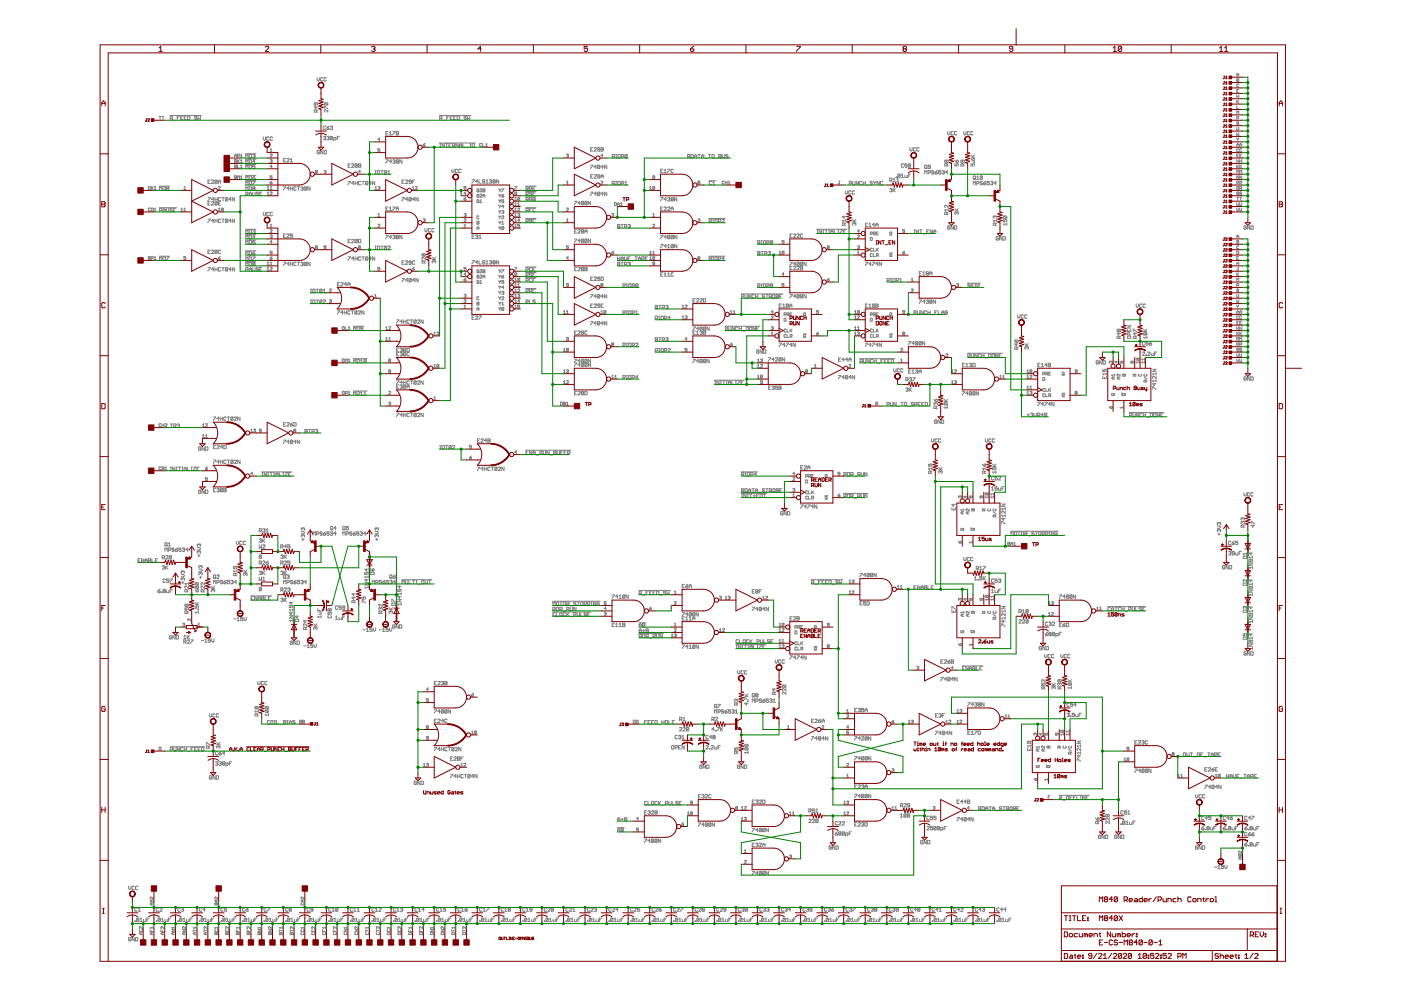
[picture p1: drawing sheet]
<svg xmlns="http://www.w3.org/2000/svg" width="420mm" height="297mm" viewBox="0 0 420 297" stroke-linecap="round" stroke-linejoin="round" font-family="sans-serif">
<g fill="none" stroke="#808080" stroke-width=".3">
<path d="M47.7 34.9h.6M48 34.9v.9M48.6 34.9h.6M48.9 34.9v.9M51 34.6h9.4M51.1 35.5h.5l.2-.5-.7-.2v1M51.4 35.5l.4 .3M52.1 36h.7M53.1 35.3h.4M53.8 34.8h-.7v1M54.2 35.3h.3M54.9 34.8h-.7v1h.7"/>
<path d="M55.2 35.3h.4M55.9 34.8h-.7v1h.7M56.3 34.8l.7 .2-.2 .8h-.5zM57.3 36h.7M59.1 35l-.2-.2-.5 .2 .1 .3 .6 .2-.2 .3-.5-.1M59.4 34.8v1l.4-.3 .3 .3v-1M94.7 30.8l-.1 .7-.4-.2 .2-.5h.7l.2 .2-.2 .5M94.7 31.9v.6l-.5-.5h1.1M94.9 33.6l-.2-.7-.5 .2v.5h1.1M95.1 23.3v.6l.4 .4 .3-.4v-.6M95.3 32.9l-.4 .3M96.8 23.4l-.1-.1-.6 .1 .2 .9 .5-.2"/>
<path d="M97.3 32.5v-.6l1 .6M97.5 30.8h.6l.2 .2-.2 .5M97.5 30.8l-.2 .2 .2 .5h.6M97.5 30.8l.6 .7M97.7 38l-.2-.2-.5 .2 .1 .8 .6-.1M97.9 23.4l-.2-.1-.5 .1 .2 .9 .5-.2M98 38.3h.5l.2 .4-.5 .1zM98.3 32.9v.7l-.7-.7-.3 .2 .2 .5M98.7 37.8l-.7 .5M99 38l.6-.2 .1 .2-.1 .3M99.4 38.3h.2M99.6 38.3l.1 .2-.1 .3-.6-.1"/>
<path d="M115.7 39.9h.4M116.4 39.4h-.7v1h.7M116.8 39.8l.3-.4v1M117.8 39.4h.7l-.7 1M118.8 39.4l.7 .2-.1 .8h-.6zM118.8 39.9h.6M131.8 34.6h9.4M131.9 35.5h.5l.2-.5-.7-.2v1M132.2 35.5l.4 .3M132.9 36h.7M134 35.3h.3M134.6 34.8h-.6v1"/>
<path d="M135 35.3h.3M135.7 34.8h-.7v1h.7M136 35.3h.4M136.7 34.8h-.7v1h.7M137.1 34.8l.7 .2-.2 .8h-.5zM138.1 36h.7M139.8 35l-.1-.2-.5 .2 .1 .3 .5 .2-.1 .3-.5-.1M140.2 34.8v1l.3-.3 .4 .3v-1M284.2 39.4v.7l.3 .3 .4-.3v-.7M285.9 39.6l-.2-.2-.5 .2v.7l.2 .1 .5-.1M287 39.6l-.2-.2-.5 .2v.7l.1 .1 .6-.1M289 39.4v.7l.4 .3 .3-.3v-.7"/>
<path d="M290.8 39.6l-.2-.2-.5 .2v.7l.1 .1 .6-.1M291.8 39.6l-.2-.2-.5 .2v.7l.2 .1 .5-.1M370.9 35.5h.4l.2-.4-.6-.2v.9M370.9 31.7v.9h.6M370.9 23.6l.6 .1-.2 .8h-.4zM370.9 22.9v-.6l.3-.3 .3 .3v.6M370.9 28.4v.9M370.9 30.1v.8M370.9 34.2v-.9l.3 .3 .3-.3v.9M370.9 38.1l.2 .9 .4-.1v-.8M370.9 39.8v.8l.3-.3 .3 .3v-.8M370.9 22.4h.6"/>
<path d="M370.9 24h.4M370.9 27.3h.3M370.9 28.9h.6M371.1 30.5l.4 .4M371.5 25.4h-.6l.2 .7 .4-.1M371.5 30.1l-.6 .5M371.5 26.8h-.6v.9h.6M371.5 36.7l-.4-.2-.2 .3 .6 .5h-.6M371.5 28.4v.9M44.5 55.9l.6 .1-.2 .8h-.4zM45.4 55.9v.9M45.5 56.3l.5 .5"/>
<path d="M46 55.9l-.6 .6M46.2 56.2l.3-.3v.9M46.2 56.8h.6M47.8 55.8h3.1M47.8 57v-1l.4 .3 .3-.3v1M48.9 56l.7 .2-.2 .8h-.5zM50.1 56.5l-.2-.2 .2-.3 .5 .2-.2 .3M50.1 56.5l-.2 .2 .2 .3 .5-.2-.2-.3M50.1 56.5h.3M55.1 56.8h.6M55.1 56.2l.3-.3v.9M62.4 59.2h.7l-.7 1"/>
<path d="M62.4 54.5h.3M63.1 54h-.7v1h.7M63.4 54.1l.2-.1 .5 .1-.7 .9h.7M64.1 59.7h-.7l.5-.5v1M64.5 59.7h.7M64.5 59.2v1M65.2 54.1l-.2-.1-.5 .1v.7M65.2 54.1v.7l-.2 .2-.5-.2M65.2 59.2v1M65.2 54.1l-.7 .7M65.5 56h.6l-.6 .8h.6M65.5 55v-.7l.3-.3 .4 .3v.7"/>
<path d="M65.5 54.5h.7M66.2 59.4l-.2-.2-.5 .2 .2 .8 .5-.1M66.5 59.2h.7M66.9 59.2v1M68.3 59.4l-.5-.2-.2 .9M68.3 59.4l-.2 .8-.5-.1M68.3 59.4l-.7 .7M69.3 59.7h-.7l.6-.5v1M70.3 47.1v-.6l.3-.3 .3 .3v.6M70.3 47.8l.6 .2-.1 .7h-.5zM70.3 49.4l.6 .2-.1 .7h-.5zM70.3 52.7l.6 .1-.1 .8h-.5z"/>
<path d="M70.3 46.7h.6M70.3 48.3h.5M70.3 49.9h.5M70.3 53.1h.5M70.4 59.2v1l-.7-1v1M71.2 46.8h.5l.1-.4-.6-.2v.9M71.2 47.8v.9M71.2 49.4v.9h.6M71.2 53.6v-.9l.3 .3 .3-.3v.9M71.4 48.3l.4 .4M71.8 47.8l-.6 .6M72.1 48.7h.6"/>
<path d="M72.1 46.5l.3-.3v.9M72.1 48.1l.3-.3v.9M72.1 49.7l.3-.3v.9M72.1 53l.3-.3v.9M72.1 47.1h.6M72.1 50.3h.6M72.1 53.6h.6M73.6 46.1h3.2M73.6 54.2h3.2M73.6 47.7h3.2M73.6 49.3h3.2M73.6 52.6h3.2"/>
<path d="M73.7 53.8v-1.1l.3 .4 .4-.4v1.1M73.7 58.3l.7-.2-.2-.5h-.5v1M73.7 47.3v-1l.3 .3 .4-.3v1M73.7 48.9v-1l.3 .3 .4-.3v1M73.7 50.5v-1l.3 .4 .4-.4v1M73.7 55.4v-1l.3 .3 .4-.3v1M73.7 57v-1l.3 .3 .4-.3v1M74.7 49.5l.7 .2-.2 .8h-.5zM74.7 47.9l.7 .2-.2 .8h-.5zM74.7 58.6v-.7l.4-.3 .3 .3v.7M74.7 54.4l.7 .1-.2 .9h-.5zM74.7 58.1h.7"/>
<path d="M74.7 56l.7 .2-.2 .8h-.5zM74.7 46.3l.7 .2-.2 .8h-.5zM74.7 52.7l.7 .2-.2 .9h-.5zM75.8 53.3h.5l.2 .3-.6 .2zM75.8 54.4h.7l-.7 1M75.8 57.6l.1 1 .6-.1v-.9M75.8 46.5l.5-.2 .2 .2-.2 .3M75.9 56.5l-.1-.2 .1-.3 .6 .2-.2 .3M75.9 56.5h.4M75.9 56.5l-.1 .2 .1 .3 .6-.2-.2-.3M76.1 46.8h.2M76.3 46.8l.2 .2-.2 .3-.5-.2"/>
<path d="M76.5 49.5h-.7v.5l.3-.1 .4 .1-.2 .5-.5-.1M76.5 48.4h-.7l.5-.5v1M76.5 52.7l-.7 .6M77.5 57.8l-.2-.2-.5 .2 .2 .3 .5 .2-.2 .3-.5-.1M77.9 58.1h.3M78.5 57.6h-.6v1h.6M79 41v.7l.3 .4 .3-.4v-.7M80.1 56.8h.6M80.1 58.4h.6M80.1 56.2l.3-.3v.9M80.1 57.8l.3-.3v.9M80.7 41.2l-.2-.2-.5 .2 .2 .9 .5-.2"/>
<path d="M81 57.7h.6l-.6 .7h.6M81 54.7h.4l.2 .3-.4 .2zM81 46.4h.6l-.6 .7h.6M81 48l.4-.2v.5M81 56.8h.6M81 45.5h.6M81 44.9l.3-.3v.9M81 56.2l.3-.3v.9M81.3 48.3h.1M81.4 48.3v.4l-.4-.1M81.6 52.7h-.6v.4h.6l-.2 .5-.4-.2M81.6 49.9h-.6l.4-.5v.9"/>
<path d="M81.6 54.3l-.6 .4M81.7 41.2l-.1-.2-.6 .2 .2 .9 .5-.2M85 56h.7l-.7 1M85 48h.3M85.7 47.5h-.7v1h.7M86 47.7l.2-.2 .5 .2-.7 .8h.7M86.7 56.5h-.7l.6-.5v1M87.1 56v1M87.1 48.5h.7M87.1 56.5h.7M87.1 47.8l.3-.3v1M87.8 56v1"/>
<path d="M88.8 56.2l-.2-.2-.5 .2 .2 .8 .5-.2M89.2 56h.7M89.5 56v1M90.2 56.2l.5-.2 .2 .2-.2 .3M90.6 56.5h.1M90.7 56.5l.2 .2-.2 .3-.5-.2M91.9 56.2l-.1 .8-.6-.2M91.9 56.2l-.1-.2-.6 .2v.6M91.9 56.2l-.7 .6M93 56v1l-.7-1v1M94.7 51.5h.3M94.7 51.5v-.4l.5 .1-.2 .3"/>
<path d="M94.7 51.5v.4l.5-.1-.2-.3M95.8 45.3l-.2-.2-.5 .2 .2 .8 .5-.2v-.3h-.3M96.8 45.1v1l-.7-1v1M97 41l.5-.1 .2 .1-.2 .4M97.2 51.2l.4-.1v.4M97.2 45.1l.7 .2-.2 .8h-.5zM97.3 41.4h.2M97.5 51.5h.1M97.5 41.4l.2 .2-.2 .3-.5-.2M97.6 51.5v.4l-.4-.1M98 41l.5-.1 .2 .1-.2 .4M98.4 41.4h.1"/>
<path d="M98.5 41.4l.2 .2-.2 .3-.5-.2M99.7 41l-.1-.1-.6 .1v.7M99.7 41l-.1 .9-.6-.2M99.7 41l-.7 .7M100.1 41.9l.7-.2-.2-.5h-.5v1M101.1 41.4h.4M101.8 40.9h-.7v1M104.4 54.4h.7l-.7 1M104.4 49.6h.4M105.1 49.1h-.7v1h.7M105.4 49.3l.2-.2 .5 .2-.7 .8h.7M106.1 54.9h-.7l.6-.5v1"/>
<path d="M106.5 54.9h.7M106.5 54.4v1M107.2 49.3l-.2-.2-.5 .2v.7M107.2 49.3v.7l-.2 .1-.5-.1M107.2 54.4v1M107.2 49.3l-.7 .7M107.5 49.1l.7 .2-.2 .8h-.5zM107.5 49.6h.5M108.1 51.5h-.6l.4-.4v.8M108.2 54.5l-.2-.1-.5 .1v.7l.2 .2 .5-.2M108.6 54.4h.7M108.9 54.4v1"/>
<path d="M110.3 54.5l-.2-.1-.5 .1v.7M110.3 54.5l-.2 .9-.5-.2M110.3 54.5l-.7 .7M111.3 54.9h-.6l.5-.5v1M112.4 54.4v1l-.7-1v1M112.4 56.8h.6M112.4 56.2l.3-.3v.9M112.5 51.1h.3M112.5 52.2h.3M112.6 51.1v1.1M113.2 51.3l.1-.2 .6 .2-.2 .9-.5-.2zM113.3 56l.5-.1v.4"/>
<path d="M113.6 56.3h.2M113.8 56.3v.5l-.5-.2M113.9 44.6h-.6v.4h.6l-.1 .5-.5-.2M113.9 41.8h-.6l.5-.4v.8M114.2 51.1h.7M114.6 51.1v1.1M115.7 47.9h.7l-.7 1M116 51.3l-.6-.2-.1 .9M116 51.3l-.2 .9-.5-.2M116 51.3l-.7 .7M116.3 52.2h.7M116.3 51.5l.3-.4v1.1"/>
<path d="M116.8 40.4h.7M117.5 48.4h-.7l.5-.5v1M117.8 48.1l.5-.2 .2 .2-.2 .3M118.1 48.4h.2M118.3 48.4l.2 .2-.2 .3-.5-.1M119 48.4l-.2-.2 .2-.3 .5 .2-.1 .3M119 48.4l-.2 .2 .2 .3 .5-.1-.1-.4M119 48.4h.4M120.6 47.9v1l-.7-1v1M120.6 59.2h.6l-.6 1M120.6 54.5h.3M121.2 54h-.6v1h.6"/>
<path d="M121.6 54.1l.2-.1 .5 .1-.7 .9h.7M122.3 59.7h-.7l.5-.5v1M123.3 59.4l-.5-.2-.2 .9M123.3 59.4l-.1 .8-.6-.1M123.3 54.5l-.7-.2 .2-.3 .5 .1v.7l-.1 .2-.6-.2M123.3 59.4l-.7 .7M123.7 56.8h.5M123.7 56.2l.3-.3v.9M123.7 54.5h.3M124.4 59.7h-.7l.5-.5v1M124.4 54h-.7v1M124.5 56h.6l-.6 .8h.6"/>
<path d="M125.4 59.2v1l-.7-1v1M126.9 43.4h.4l.2 .3-.5 .2zM127.5 43l-.6 .4M131.8 42.9h10.8M131.9 44.1h.3M131.9 43.1h.3M132 43.1v1M133.3 43.1v1l-.7-1v1M133.6 43.1h.7M133.9 43.1v1M134.6 43.6h.4M135.3 43.1h-.7v1h.7"/>
<path d="M135.5 50.7v.7l.3 .4 .4-.4v-.7M135.7 43.8l.7-.2-.2-.5h-.5v1M136 43.8l.4 .3M137.2 50.9l-.1-.2-.6 .2 .2 .9 .5-.2M137.4 43.1v1l-.7-1v1M137.8 44.1v-.7l.3-.3 .4 .3v.7M137.8 43.6h.7M138.3 50.9l-.2-.2-.5 .2v.7l.2 .2 .5-.2M138.8 43.1v1h.7M139.2 59.6h.4l.2 .3-.5 .1zM139.8 55.9h-.6v.4h.6l-.2 .5-.4-.2M139.8 58h-.6l.4-.5v.9"/>
<path d="M139.8 59.1l-.6 .5M139.8 44.3h.7M140.9 44.1h.3M140.9 43.1h.3M141.1 43.1v1M141.6 53.9h.7l-.7 1M141.6 43.2l.2-.1 .5 .1-.2 .9-.5-.2zM143.3 54.4h-.7l.5-.5v1M143.6 58.4h-.6l.2 .7 .4-.1v-.3h-.3M143.6 56.8h-.6l.2 .7 .4-.1v-.3h-.3M143.7 53.9v1h.6M143.9 56.8h.6l-.6 .7h.6"/>
<path d="M143.9 58.4h.6l-.6 .7h.6M144.4 43.1l-.1-.1-.5 .1v.6h.6M144.8 43v.9h.6M144.8 56.6l.6 .2-.1 .7h-.5zM144.8 57.1h.5M144.8 59.1v-.6l.3-.3 .3 .3v.6M144.8 58.7h.6M145.4 54.1l-.5-.2-.2 .3 .5 .2 .2 .3-.2 .2-.5-.2M145.6 43.3l.3-.3v.9M145.6 43.9h.6M145.7 54.9h.7M145.7 54.2l.4-.3v1"/>
<path d="M146.8 54.1l.5-.2 .2 .2-.2 .3M147.1 54.4h.2M147.3 54.4l.2 .2-.2 .3-.5-.2M148 54.4l-.2 .2 .2 .3 .5-.2-.2-.3M148 54.4l-.2-.2 .2-.3 .5 .2-.2 .3M148 54.4h.3M149.5 53.9v1l-.6-1v1M149.6 56.6l.3 .5M149.6 58.2l.3 .5M149.6 59.9l.3 .4M149.9 57.1v.4M149.9 58.7v.4"/>
<path d="M150.2 56.6l-.3 .5M150.2 58.2l-.3 .5M150.2 59.9l-.3 .4M150.5 56.6h.6l-.6 .9M150.5 58.7h.4l.2 .3-.5 .1zM151.1 59.9h-.6v.4h.6l-.2 .4-.4-.1M151.1 58.2l-.6 .5M154.4 55.9h.6l-.6 .9M154.4 59.4l.3-.3v.9M155 58l-.6-.2 .1-.3 .5 .2v.6h-.6M155.9 59.3l-.2 .7-.4-.1M155.9 59.3h-.6v.6"/>
<path d="M155.9 59.3l-.6 .6M157.7 55.8h3.1M157.7 57.4h3.1M157.7 59h3.1M157.7 59.9l.7-.2-.2-.5h-.5v1M157.7 58.3l.7-.2-.2-.5h-.5v1M157.7 56.7h.5l.2-.5-.7-.2v1M158.1 58.3l.3 .3M158.1 59.9l.3 .3M158.1 56.7l.3 .3M158.8 59.9l.7-.2-.2-.5h-.5v1M158.8 56.7h.5l.2-.5-.7-.2v1"/>
<path d="M159.1 59.9l.4 .3M159.5 57.8l-.2-.2-.5 .2 .1 .3 .6 .2-.2 .3-.5-.1M159.8 59.2l.7 .2-.2 .8h-.5zM159.8 59.7h.5M159.8 58.1h.3M159.8 56.5h.3M160.5 57.6h-.7v1M160.5 56h-.7v1h.7M169.9 54.6l.3-.3v.9M169.9 46.4l.4-.2v.5M169.9 55.2h.6M170.2 46.7h.1"/>
<path d="M170.3 46.7v.4l-.4-.2M177.1 49.5h.7l-.7 1M177.1 57.6h.7l-.7 1M177.1 44.8h.4M177.1 52.9h.4M177.8 44.3h-.7v1h.7M177.8 52.3h-.7v1.1h.7M178.2 44.4l.1-.1 .6 .1-.7 .9h.7M178.2 52.5l.1-.2 .6 .2-.7 .9h.7M178.9 50h-.7l.5-.5v1M178.9 58.1h-.7l.5-.5v1M179.9 49.7l-.2-.2-.5 .2v.7"/>
<path d="M179.9 44.8h-.5l-.2-.2 .2-.3 .5 .1v.7l-.2 .2-.5-.2M179.9 52.9h-.5l-.2-.2 .2-.4 .5 .2v.7l-.2 .2-.5-.2M179.9 57.8l-.2-.2-.5 .2v.7M179.9 49.7v.7l-.2 .1-.5-.1M179.9 57.8v.7l-.2 .1-.5-.1M179.9 49.7l-.7 .7M179.9 57.8l-.7 .7M180.2 54.4h.6l-.6 .8h.6M180.3 44.3l.6 .1-.1 .9h-.5zM180.3 44.8h.5M180.3 53.4v-.7l.3-.4 .3 .4v.7M180.3 52.9h.6"/>
<path d="M180.8 46.7h-.6l.5-.5v.9M180.9 50h-.6l.5-.5v1M180.9 58.1h-.6l.5-.5v1M182 49.5v1l-.7-1v1M182 57.6v1l-.7-1v1M183.6 47h.5l.2-.5-.7-.2v1M183.6 55.1h.5l.2-.6-.7-.1v1M183.9 55.1l.4 .3M183.9 47l.4 .3M184.6 54.4h.4M184.6 55.4h.4M184.6 47.3h.4"/>
<path d="M184.6 46.3h.4M184.8 46.3v1M184.8 54.4v1M185.3 46.5l.2-.2 .5 .2-.2 .8-.5-.2zM185.3 54.5l.2-.1 .5 .1-.2 .9-.5-.2zM186.4 55.1l.6-.2-.1-.5h-.5v1M186.4 47l.6-.2-.1-.5h-.5v1M187.4 54.7l.3-.3v1M187.4 55.4h.7M188.1 46.5l-.5-.2-.2 .8M188.1 46.5l-.7 .6M188.1 46.5l-.2 .8-.5-.2"/>
<path d="M194.8 56.8h.6M194.8 56.2l.3-.3v.9M196.3 56h-.6v.6M196.3 53.1l-.6-.1 .2-.3 .4 .1v.6h-.6M196.3 56l-.1 .8-.5-.2M196.3 56l-.6 .6M198.1 59.2h.7l-.7 1M198.1 51.2h.4M198.8 50.7h-.7v1.1h.7M199.2 51.8h.7M199.2 51.1l.3-.4v1.1M199.9 59.7h-.7l.5-.5v1"/>
<path d="M200.2 50.7h.7l-.7 1.1M200.2 59.4l.5-.2 .2 .2-.2 .3M200.6 59.7h.1M200.7 59.7l.2 .2-.2 .3-.5-.1M201.4 59.7l-.1-.1 .1-.4 .6 .2-.2 .3M201.4 59.7l-.1 .2 .1 .3 .6-.1-.2-.4M201.4 59.7h.4M202 50.9l-.2-.2-.5 .2 .1 .9 .6-.2M203 59.2v1l-.7-1v1M206.2 47h.5l.2-.5-.7-.2v1M206.5 47l.4 .3M207.2 46.3l.7 .2-.1 .8h-.6z"/>
<path d="M208.3 46.8h.7M208.3 47.3v-.7l.3-.3 .4 .3v.7M209.3 46.3h.7M209.4 54.7v-.4l.5 .1-.2 .3M209.4 54.7v.5l.5-.2-.2-.3M209.4 54.7h.3M209.7 46.3v1M210.4 47.3v-.7l.3-.3 .4 .3v.7M210.4 46.8h.7M211.4 47.5h.7M212.4 46.3h.7M212.6 54.2h2.1"/>
<path d="M212.8 46.3v1M213.4 54.5l-.2-.1-.5 .1v.7l.2 .2 .5-.2M213.5 46.5l.2-.2 .5 .2-.2 .8-.5-.2zM213.7 55.4h.7M213.7 54.7l.4-.3v1M214.5 47.5h.7M215.6 46.8h.5M215.6 46.3l.7 .2-.2 .8h-.5zM216.6 46.3l.2 1 .5-.2v-.8M217.2 54.4h-.6l.1 .8 .5-.2M217.5 54.3v.9M217.5 54.7h.6"/>
<path d="M218.1 54.3v.9M218.4 54.6l.3-.3v.9M218.4 46.5l-.2-.2-.5 .2 .1 .3 .6 .2-.2 .3-.5-.2M218.4 55.2h.5M251.6 54.3h.3M251.8 54.3v.7h-.5M253.5 57.2v.7l.3 .3 .4-.3v-.7M254.7 55.1l.7-.2-.2-.5h-.5v1M255.2 57.4l-.2-.2-.5 .2v.7l.2 .1 .5-.1M255.7 54.4l.2 1 .5-.2v-.8M256.2 57.4l-.1-.2-.5 .2v.7l.1 .1 .5-.1M257.5 54.4v1l-.7-1v1"/>
<path d="M258.5 54.5l-.2-.1-.5 .1 .2 .9 .5-.2M258.8 54.9h.7M258.8 54.4v1M259.5 54.4v1M259.9 55.6h.7M261.6 54.5l-.1-.1-.6 .1 .2 .4 .5 .2-.1 .3-.6-.2M262 54.4l.3 .5M262.3 54.9v.5M262.7 54.4l-.4 .5M263.7 54.4v1l-.7-1v1M264.8 54.5l-.2-.1-.5 .1v.7l.1 .2 .6-.2M266.8 56.6l.5-.1 .2 .1-.2 .4"/>
<path d="M266.8 54.1l.7-.2-.2-.5h-.5v1M267.1 57h.2M267.1 54.1l.4 .3M267.3 57l.2 .1-.2 .4-.5-.2M267.8 56.5v1M267.8 54.4h.7M267.8 53.8l.4-.4v1M268 57l.5 .5M268.5 56.5l-.7 .6M268.8 53l.1 .2zM268.9 53.8l.3-.4v1M268.9 54.4h.7"/>
<path d="M270 52.3l-.2 .9-.5-.2M270 52.3l-.2-.1-.5 .1v.7M270 52.3l-.7 .7M270.3 53.2h.7M270.3 52.5l.4-.3v1M271 49.3l-.2-.2-.5 .2v.7l.2 .1 .5-.1M271.4 52.5l.1 .7h.5v-.7M272 49.1h-.6v.5l.3-.1 .3 .1-.1 .5-.5-.1M272.4 52.7h.3M272.9 44.3v.7l.3 .3 .4-.3v-.7M273.1 52.2h-.7v1M273.1 49.3l-.5-.2-.2 .9"/>
<path d="M273.1 49.3l-.7 .7M273.1 49.3v.7l-.2 .1-.5-.1M274.6 44.4l-.2-.1-.5 .1v.7l.2 .2 .5-.2M275.6 44.4l-.1-.1-.5 .1v.7l.1 .2 .5-.2M277.3 49.7l.2-.2 .5 .2-.2 .8-.5-.1zM277.3 52.2v-1.1l.4 .4 .3-.4v1.1M277.7 50.2l.3 .3M278.4 51.8h.5l.1-.5-.6-.2v1.1M279 50l-.6-.1 .1-.4 .5 .2v.7l-.1 .1-.5-.1M280.1 51.3l-.2-.2-.5 .2 .2 .3 .5 .2-.2 .4-.5-.2M280.4 51.6h.6l.1 .4-.5 .2zM281.1 51.1l-.7 .5"/>
<path d="M282.2 51.1h-.7v.5l.3-.1 .4 .1-.2 .6-.5-.2M282.5 51.3l.5-.2 .2 .2-.2 .3M282.9 51.6h.1M283 51.6l.2 .2-.2 .4-.5-.2M283.8 48.2l.2-.2 .4 .2-.2 .5-.4-.2M283.8 48.2l-.1-.2-.4 .2 .2 .5 .3-.2M283.8 48.2v.3M284 49.7v-.5l-.5-.2-.2 .7h1.1M284.2 51.6h-.6l.5-.5v1.1M284.4 49l-.4 .4M286.4 49v.7h.5l-.2-.3 .2-.4 .5 .2-.2 .5M286.4 48l.5 .7"/>
<path d="M286.9 48.2l.3-.2 .2 .5-.5 .2zM288.7 48v.5l-.2 .2-.3-.2 .1-.5h.7l.2 .2-.2 .5M288.8 49.7v-.5l-.5-.2-.1 .7h1M289.2 49l-.4 .4M291.2 49v.7h.5l-.2-.3 .2-.4 .5 .2-.1 .5M291.2 47.5l.5 .7M291.2 47.1h1M291.2 46.4l.7 .7M291.7 47.7l.4-.2 .1 .5-.5 .2zM291.9 52.9l.1-.2 .5 .2-.1 .9-.5-.2zM291.9 55.4v-1l.3 .3 .3-.3v1M292.1 48.5l.1 .2z"/>
<path d="M292.2 53.4l.3 .4M292.2 46.4l-.5 .6M292.9 55.1l.7-.2-.2-.5h-.5v1M292.9 53.8h.7M292.9 53.1l.3-.4v1.1M294.6 54.5l-.5-.1-.2 .3 .5 .2 .2 .3-.2 .2-.5-.2M294.6 52.9l-.5-.2-.2 .9M294.6 52.9v.7l-.2 .2-.5-.2M294.6 52.9l-.7 .7M295 54.9h.5l.2 .3-.6 .2zM295.7 54.4l-.7 .5M296.7 54.4h-.7v.5l.4-.2 .3 .2-.2 .5-.5-.2"/>
<path d="M297.1 54.5l.5-.1 .2 .1-.2 .4M297.4 54.9h.2M297.6 54.9l.2 .2-.2 .3-.5-.2M298.8 54.9h-.7l.5-.5v1M370.9 54.9h.4l.2-.5-.6-.1v.9M370.9 56.5h.4l.2-.5-.6-.1v.9M370.9 46.7h.3M370.9 48.3h.6M370.9 51.9v-.8l.3 .3 .3-.3v.8M370.9 43.4h.6M370.9 41.4l.3 .4M370.9 43.9v-.6l.3-.3 .3 .3v.6"/>
<path d="M370.9 47.8v.9M370.9 49.4v.9M370.9 59.1h.6M371.1 49.9l.4 .4M371.2 41.8v.4M371.2 59.1v.9M371.2 56.5l.3 .3M371.5 57.7l-.4-.2-.2 .3 .6 .5h-.6M371.5 41.4l-.3 .4M371.5 46.2h-.6v.9h.6M371.5 49.4l-.6 .6M371.5 44.7h-.6l.2 .8 .4-.2"/>
<path d="M371.5 52.7v.9l-.6-.9v.9M371.5 47.8v.9M371.8 54.9h.4l.2-.5-.6-.1v.9M371.8 56.5h.4l.2-.5-.6-.1v.9M371.8 46.7h.3M371.8 48.3h.6M371.8 43.4h.6M371.8 43.9v-.6l.3-.3 .3 .3v.6M371.8 47.8v.9M371.8 49.4v.9M371.8 51.9v-.8l.3 .3 .3-.3v.8M371.8 59.1h.6"/>
<path d="M371.9 49.9l.5 .4M372.1 56.5l.3 .3M372.1 59.1v.9M372.4 57.7l-.5-.2-.1 .3 .6 .5h-.6M372.4 44.7h-.6l.1 .8 .5-.2M372.4 46.2h-.6v.9h.6M372.4 52.7v.9l-.6-.9v.9M372.4 47.8v.9M372.4 49.4l-.6 .6M44.5 76.9l.6 .2-.2 .7h-.4zM44.5 77.4h.4M45.1 62.5h-.6v.6h.6"/>
<path d="M45.4 62.4l.6 .1-.2 .8h-.4zM45.4 77.5h.4l.2-.4-.6-.2v.9M46.2 63.3h.6M46.2 77.8h.6M46.2 77.2l.3-.3v.9M46.2 62.7l.3-.3v.9M47.8 76.8h3.1M47.8 62.3h5.2M47.8 63.1h.6l.1-.5-.7-.2v1.1M47.8 78v-1l.4 .3 .3-.3v1M48.9 63.5v-.7l.3-.4 .4 .4v.7M48.9 77l.7 .2-.2 .8h-.5z"/>
<path d="M48.9 63h.7M49.9 62.4l.2 1.1 .5-.2v-.9M49.9 77h.7l-.7 1M51.6 62.6l-.1-.2-.5 .2 .6 .7-.1 .2-.5-.2M52 63h.3M52.7 62.4h-.7v1.1h.7M54.3 62.7l.2-.3v.9M54.3 63.3h.5M55.1 63.3h.6M55.1 62.7l.3-.3v.9M55.7 76.9h-.6v.5h.6l-.1 .4-.5-.1M62.4 65.7h.7l-.7 1"/>
<path d="M62.4 75.5h.3M62.4 60.9h.3M63.1 60.4h-.7v1.1h.7M63.1 75h-.7v1h.7M63.4 75.1l.2-.1 .5 .1-.7 .9h.7M63.4 60.6l.2-.2 .5 .2-.7 .9h.7M64.1 66.2h-.7l.5-.5v1M64.5 65.7v1M64.5 66.2h.7M65.2 60.6l-.6-.2-.1 .9M65.2 75.1l-.6-.1-.1 .8M65.2 60.6l-.2 .9-.5-.2"/>
<path d="M65.2 65.7v1M65.2 75.1l-.2 .9-.5-.2M65.2 75.1l-.7 .7M65.2 60.6l-.7 .7M65.5 63.3h.6M65.5 77.4h.4l.2 .3-.5 .1zM65.5 62.7l.3-.3v.9M65.5 60.9h.3M66.1 76.9l-.6 .5M66.2 60.4h-.7v1.1h.7M66.2 65.8l-.2-.1-.5 .1 .2 .9 .5-.2M66.2 75.1l-.2-.1-.5 .1 .2 .9 .5-.2"/>
<path d="M66.5 65.7h.7M66.9 65.7v1M67 62.5l-.2 .8-.4-.2M67 62.5l-.5-.1-.1 .7M67 62.5l-.6 .6M68.3 65.8l-.5-.1-.2 .8M68.3 65.8l-.2 .9-.5-.2M68.3 65.8l-.7 .7M69.3 66.2h-.7l.6-.5v1M70.4 65.7v1l-.7-1v1M73.6 71.9h3.2M73.6 68.7h3.2"/>
<path d="M73.6 70.3h3.2M73.6 75.2h3.2M73.6 78.4h3.2M73.7 73.2v-1.1l.3 .4 .4-.4v1.1M73.7 71.6v-1.1l.3 .4 .4-.4v1.1M73.7 69.9v-1l.3 .4 .4-.4v1M73.7 76.4v-1l.3 .3 .4-.3v1M73.7 78v-1l.3 .3 .4-.3v1M73.7 79.6v-1l.3 .4 .4-.4v1M74.7 78.6l.7 .2-.2 .8h-.5zM74.7 70.5l.7 .2-.2 .9h-.5zM74.7 77l.7 .2-.2 .8h-.5z"/>
<path d="M74.7 72.1l.7 .2-.2 .9h-.5zM74.7 75.4l.7 .1-.2 .9h-.5zM74.7 68.9l.7 .2-.2 .8h-.5zM75.8 75.9h.5l.2 .3-.6 .2zM75.8 77h.7l-.7 1M75.8 69.1l.5-.2 .2 .2-.2 .3M75.9 79.1l-.1-.1 .1-.4 .6 .2-.2 .3M75.9 79.1h.4M75.9 79.1l-.1 .2 .1 .3 .6-.1-.2-.4M76.1 69.4h.2M76.3 69.4l.2 .2-.2 .3-.5-.1M76.5 71h-.7l.5-.5v1.1"/>
<path d="M76.5 72.1h-.7v.6l.3-.2 .4 .2-.2 .5-.5-.2M76.5 75.4l-.7 .5M79 63.6v.7l.3 .4 .3-.4v-.7M80.1 79.4h.6M80.1 78.8l.3-.3v.9M80.7 63.8l-.2-.2-.5 .2v.7l.2 .2 .5-.2M81 77.4h.4l.2 .3-.4 .1zM81 79.4h.6M81 70.6l.4-.2v.5M81 69h.6l-.6 .7h.6M81 68.1h.6M81 78.8l.3-.3v.9"/>
<path d="M81 67.5l.3-.3v.9M81.3 70.9h.1M81.4 70.9v.4l-.4-.1M81.6 75.3h-.6v.4h.6l-.2 .5-.4-.2M81.6 72.5h-.6l.4-.4v.9M81.6 76.9l-.6 .5M81.7 63.8l-.1-.2-.6 .2v.7l.2 .2 .5-.2M85 78.6h.7l-.7 1M85 70.6h.3M85.7 70.1h-.7v1.1h.7M86 70.3l.2-.2 .5 .2-.7 .9h.7M86.7 79.1h-.7l.6-.5v1"/>
<path d="M87.1 79.1h.7M87.1 78.6v1M87.8 70.1h-.7v.5l.5-.1 .2 .5-.2 .2-.5-.2M87.8 78.6v1M88.8 78.8l-.2-.2-.5 .2v.7l.2 .1 .5-.1M89.2 78.6h.7M89.5 78.6v1M90.2 78.8l.5-.2 .2 .2-.2 .3M90.6 79.1h.1M90.7 79.1l.2 .2-.2 .3-.5-.1M91.9 78.8l-.5-.2-.2 .9M91.9 78.8l-.1 .8-.6-.1"/>
<path d="M91.9 78.8l-.7 .7M93 78.6v1l-.7-1v1M94.7 74.1v-.4l.5 .1-.2 .3M94.7 74.1v.5l.5-.2-.2-.3M94.7 74.1h.3M97.7 74.1l-.5-.1 .1-.3 .4 .1v.6h-.5M104.4 77h.7l-.7 1M104.4 72.2h.4M105.1 71.7h-.7v1.1h.7M105.4 71.9l.2-.2 .5 .2-.7 .9h.7M106.1 77.5h-.7l.6-.5v1M106.5 77.5h.7"/>
<path d="M106.5 77v1M107.2 71.9l-.2-.2-.5 .2v.7M107.2 71.9v.7l-.2 .2-.5-.2M107.2 77v1M107.2 71.9l-.7 .7M107.5 71.7l.7 .2-.2 .9h-.5zM107.6 74.1v-.4l.5 .1-.2 .3M107.6 74.1v.5l.5-.2-.2-.3M107.6 74.1h.3M108.2 77.2l-.2-.2-.5 .2v.7l.2 .1 .5-.1M108.6 77h.7M108.9 77v1"/>
<path d="M110.3 77.2v.7l-.2 .1-.5-.1M110.3 77.2l-.2-.2-.5 .2v.7M110.3 77.2l-.7 .7M111.3 77.5h-.6l.5-.5v1M112.4 77v1l-.7-1v1M112.5 73.7h.3M112.5 74.8h.3M112.6 73.7v1.1M113.3 67.4h.6l-.6 .7h.6M113.3 64.9h.6M113.3 64.3l.3-.3v.9M113.3 73.7l.6 .2-.2 .9-.5-.2z"/>
<path d="M114.2 73.7h.7M114.6 73.7v1.1M115.7 70.5h.7l-.7 1.1M115.7 62.5h.4M116 73.9l-.6-.2-.1 .9M116 73.9l-.2 .9-.5-.2M116 73.9l-.7 .7M116.3 73.9l.2-.2 .5 .2-.7 .9h.7M116.4 62h-.7v1.1h.7M116.8 63.1h.7M116.8 62.4l.3-.4v1.1M117.5 71h-.7l.5-.5v1.1"/>
<path d="M117.8 62h.7l-.7 1.1M117.8 70.7l.5-.2 .2 .2-.2 .3M118.1 71h.2M118.3 71l.2 .2-.2 .4-.5-.2M118.8 63.1v-.7l.4-.4 .3 .4v.7M118.8 62.5h.7M119 71l-.2-.1 .2-.4 .5 .2-.1 .3M119 71l-.2 .2 .2 .4 .5-.2-.1-.4M119 71h.4M120.6 70.5v1.1l-.7-1.1v1.1M120.6 78.7h.3M121.2 78.2h-.6v1h.6"/>
<path d="M121.6 78.4l.2-.2 .5 .2-.7 .8h.7M123.3 78.7h-.5l-.2-.2 .2-.3 .5 .2v.7l-.1 .1-.6-.1M124.4 78.4l-.2-.2-.5 .2v.7l.2 .1 .5-.1M126.9 65.7l.4-.1v.4M127.1 76.2l-.2-.1-.3 .1 .1 .6 .4-.2M127.1 76.2l.2-.1 .3 .1-.2 .6-.3-.2M127.1 76.2v.4M127.2 66h.1M127.3 78.8l-.2-.7-.5 .2v.5h1M127.3 66v.5l-.4-.2M127.4 68.5v.7l.4 .3 .3-.3v-.7M127.6 77.1v.7l-.7-.7-.3 .2 .1 .5"/>
<path d="M127.6 78.1l-.3 .4M129.2 68.7l-.2-.2-.5 .2v.7l.2 .1 .5-.1M129.6 77.8h1M129.6 77.1l.7 .7M130.1 78.3l-.1-.2-.4 .2 .2 .5M130.1 78.3l.2-.2 .3 .2-.1 .5M130.1 78.3v.2M130.2 68.7l-.2-.2-.5 .2v.7l.2 .1 .5-.1M130.6 77.1l-.5 .5M139.2 65.7h.6l-.6 .8h.6M139.2 67.5l.3-.3v.9M139.2 68.1h.6"/>
<path d="M139.2 64.1l.4-.1v.4M139.5 64.4h.1M139.6 64.4v.5l-.4-.2M141.6 78.1h.7l-.7 1M141.6 71h.3M142.3 70.4h-.7v1.1h.7M142.6 70.6l.5-.2 .2 .2-.2 .4M143 71h.1M143 66.3l.6 .2-.1 .7h-.5zM143 66.8h.5M143 68.8v-.6l.3-.3 .3 .3v.6M143 68.4h.6"/>
<path d="M143.1 71l.2 .1-.2 .4-.5-.2M143.3 78.6h-.7l.5-.5v1M143.6 64.9h-.6l.2 .7 .4-.2M143.6 60h-.6l.2 .7 .4-.1v-.3h-.3M143.7 70.8l.3-.4v1.1M143.7 71.5h.6M143.7 78.1v1h.6M143.9 60.2l.3-.3v.8M143.9 60.7h.6M145.4 78.3l-.5-.2-.2 .4 .5 .1 .2 .4-.2 .1-.5-.1M145.7 79.1h.7M145.7 78.5l.4-.4v1"/>
<path d="M146.8 78.3l.5-.2 .2 .2-.2 .3M147.1 78.6h.2M147.3 78.6l.2 .2-.2 .3-.5-.1M148 78.6l-.2-.1 .2-.4 .5 .2-.2 .3M148 78.6h.3M148 78.6l-.2 .2 .2 .3 .5-.1-.2-.4M149.5 78.1v1l-.6-1v1M149.6 67.9l.3 .5M149.6 61.5l.3 .4M149.6 63.1l.3 .4M149.6 64.7l.3 .5M149.6 66.3l.3 .5"/>
<path d="M149.9 60.3v.4M149.9 61.9v.5M149.9 63.5v.5M149.9 65.2v.4M149.9 66.8v.4M149.9 68.4v.4M150.2 64.7l-.3 .5M150.2 61.5l-.3 .4M150.2 63.1l-.3 .4M150.2 66.3l-.3 .5M150.2 67.9l-.3 .5M150.5 67.2h.6"/>
<path d="M150.5 64.9h.6l-.6 .7h.6M150.5 63.2l.4-.1v.4M150.5 66.6l.3-.3v.9M150.8 63.5h.1M150.9 63.5v.5l-.4-.2M151.1 68.1h-.6v.6M151.1 68.1v.6h-.6M151.1 68.1l-.6 .6M151.1 61.9h-.6l.4-.4v.9M154.4 63.3h.6M154.4 65.9l.3-.3v.9M154.4 66.5h.6"/>
<path d="M154.4 67.5l.3-.3v.9M154.4 62.7l.3-.3v.9M154.4 64.9h.6M154.4 68.1h.6M154.4 61.6h.6M154.4 61l.3-.3v.9M154.4 64.3l.3-.3v.9M154.4 60h.6M155.3 62.5h.6l-.6 .8h.6M155.3 61l.3-.3v.9M155.3 64.1l.4-.1v.4M155.3 61.6h.6"/>
<path d="M155.6 64.4h.1M155.7 64.4v.5l-.4-.2M155.9 66h-.6l.4-.4v.9M155.9 67.2h-.6v.5h.6l-.2 .4-.4-.1M157.7 65.5h3.1M157.7 62.3h3.1M157.7 66.4h.5l.2-.6-.7-.1v1M157.7 63.1l.7-.1-.2-.6h-.5v1.1M158.1 63.1l.3 .4M158.1 66.4l.3 .3M158.8 65.7l.7 .1-.2 .9h-.5zM158.8 66.2h.5"/>
<path d="M158.8 63h.3M159.5 62.4h-.7v1.1M160.5 65.8l-.2-.1-.5 .1 .2 .9 .5-.2M160.5 62.6l-.2-.2-.5 .2 .2 .9 .5-.2M169.9 65.9l.3-.3v.9M169.9 62.5h.6l-.6 .8h.6M169.9 66.5h.6M170.5 73.7h-.6v.4h.6l-.2 .5-.4-.2M170.5 77.4h-.6l.4-.5v.9M172.3 60.3h.7l-.7 1.1M172.3 71.6h.7l-.7 1.1M172.3 69.3h.3"/>
<path d="M173 68.8h-.7v1.1h.7M173.3 69l.2-.2 .5 .2-.7 .9h.7M174 60.9h-.7l.5-.6v1.1M174 72.2h-.7l.5-.6v1.1M174.5 69.3l-.2 .2 .2 .4 .5-.2-.1-.4M174.5 69.3l-.2-.1 .2-.4 .5 .2-.1 .3M174.5 69.3h.4M175 60.5l-.1-.2-.6 .2v.7M175 71.8l-.5-.2-.2 .9M175 60.5v.7l-.1 .2-.6-.2M175 71.8l-.1 .9-.6-.2M175 60.5l-.7 .7"/>
<path d="M175 71.8l-.7 .7M175.4 69.9v-.7l.3-.4 .4 .4v.7M175.4 69.3h.7M176.1 60.5v.7l-.2 .2-.5-.2M176.1 71.8l-.2 .9-.5-.2M176.1 60.5l-.2-.2-.5 .2v.7M176.1 71.8l-.2-.2-.5 .2v.7M176.1 60.5l-.7 .7M176.1 71.8l-.7 .7M177.1 60.3v1.1l-.7-1.1v1.1M177.1 71.6v1.1l-.7-1.1v1.1M183.5 64.1l.4-.1v.4"/>
<path d="M183.5 75.7h.4l.1 .3-.4 .2zM183.7 64.4h.2M183.9 64.4v.5l-.4-.2M184 75.3l-.5 .4M184.3 60.7l.5 .2-.1 .7h-.4zM185.1 61.6v-.6l.3-.3 .3 .3v.6M185.1 61.2h.6M185.2 67.3l.7 .2-.2 .8h-.5zM185.2 77v1M185.2 78.6l.7 .2-.2 .8h-.5zM185.2 79.1h.5M185.2 77.5h.7"/>
<path d="M185.2 67.8h.5M185.9 77v1M186.1 61.6h.5M186.1 61l.3-.3v.9M186.2 78v-.7l.4-.3 .3 .3v.7M186.2 78.6h.7M186.2 77.5h.7M186.2 67.3h.7M186.6 67.3v1M186.6 78.6v1M187.3 79.3h.5l.2-.5-.7-.2v1M187.3 68h.5l.2-.5-.7-.2v1"/>
<path d="M187.3 77v.7l.3 .3 .4-.3v-.7M188.3 78.8l.5-.2 .2 .2-.2 .3M188.3 77.5h.4M188.3 67.5l.5-.2 .2 .2-.2 .3M188.7 79.1h.1M188.7 67.8h.1M188.8 67.8l.2 .2-.2 .3-.5-.1M188.8 79.1l.2 .2-.2 .3-.5-.1M189 77h-.7v1h.7M189.4 78.2h.7M190.4 77h.7M190.8 77v1"/>
<path d="M191.5 77.5h.6M191.5 78v-.7l.3-.3 .3 .3v.7M192.5 77.7h.5l.2-.5-.7-.2v1M193.5 77.5h.4M194.2 77h-.7v1h.7M194.8 77.8h.6M194.8 77.2l.3-.3v.9M194.8 75.6l.3-.3v.9M194.8 76.2h.6M195.7 64.3l.3-.3v.9M195.7 75.6l.3-.3v.9M195.7 67.4h.6l-.6 .7h.6"/>
<path d="M195.7 76.2h.6M195.7 64.9h.6M196.3 79l-.6-.2 .2-.3 .4 .2v.6h-.6M196.3 77.1h-.6v.6M196.3 77.1l-.1 .7-.5-.1M196.3 77.1l-.6 .6M198.1 70.5h.7l-.7 1.1M198.1 73.3h.7l-.7 1M198.1 62.5h.4M198.8 62h-.7v1.1h.7M199.2 62.2l.1-.2 .6 .2-.7 .9h.7M199.9 71h-.7l.5-.5v1.1"/>
<path d="M199.9 73.8h-.7l.5-.5v1M200.2 73.6l.4-.3v1M200.2 74.3h.7M200.2 62.2l.2-.2 .5 .2-.7 .9h.7M200.9 70.7l-.2-.2-.5 .2v.7M200.9 70.7v.7l-.2 .2-.5-.2M200.9 70.7l-.7 .7M201.3 63.1v-.7l.3-.4 .4 .4v.7M201.3 62.5h.7M202 70.7v.7l-.2 .2-.5-.2M202 73.4v.7l-.2 .2-.5-.2M202 73.4l-.6-.1-.1 .8"/>
<path d="M202 70.7l-.6-.2-.1 .9M202 73.4l-.7 .7M202 70.7l-.7 .7M203 70.5v1.1l-.7-1.1v1.1M203 73.3v1l-.7-1v1M209.3 65.7l.4-.1v.4M209.4 77.4v.4l.5-.1-.2-.3M209.4 77.4v-.5l.5 .2-.2 .3M209.4 77.4h.3M209.6 66h.1M209.7 66v.5l-.4-.2M212.6 65.5h4.9"/>
<path d="M212.6 76.8h4.9M212.7 66.4h.5l.2-.6-.7-.1v1M212.7 77.7l.7-.2-.2-.5h-.5v1M213 66.4l.4 .3M213 77.7l.4 .3M213.7 77h.4M213.7 78h.4M213.7 65.7h.4M213.7 66.7h.4M213.9 65.7v1M213.9 77v1M214.4 65.8l.2-.1 .5 .1-.2 .9-.5-.2z"/>
<path d="M214.4 77.2l.2-.2 .5 .2-.2 .8-.5-.1zM215.5 66.4l.6-.2-.1-.5h-.5v1M215.5 77.7l.6-.2-.1-.5h-.5v1M216.5 65.8l.2-.1 .5 .1-.7 .9h.7M217.2 77.5h-.7l.5-.5v1M227.2 75.4l.7 .1-.2 .9h-.5zM227.2 75.9h.5M227.2 72.8l.7-.1-.2-.6h-.5v1.1M227.6 72.8l.3 .4M228.3 73.2h.3M228.3 72.1h.3M228.3 75.4h.6"/>
<path d="M228.4 72.1v1.1M228.6 75.4v1M229 72.3l.1-.2 .5 .2-.1 .9-.5-.2zM229.3 76.1h.5l.2-.6-.7-.1v1M230 72.8l.7-.1-.2-.6h-.5v1.1M230.3 75.5l.6-.1 .1 .1-.1 .4M230.7 75.9h.2M230.9 75.9l.1 .2-.1 .3-.6-.2M231.7 72.3v.7l-.1 .2-.6-.2M231.7 72.3l-.1-.2-.6 .2v.7M231.7 72.3l-.7 .7M233.6 76.2h.6"/>
<path d="M233.6 75.6l.3-.3v.9M235.1 72.5l-.6-.1 .2-.3 .4 .1v.6h-.6M235.1 75.4l-.4-.1-.2 .7M235.1 75.4v.6h-.6M235.1 75.4l-.6 .6M236.9 78.6h.7l-.7 1M236.9 70.6h.4M237.6 70.1h-.7v1.1h.7M237.6 79.8h-.7v1.1h.7M238 80l.1-.2 .6 .2-.7 .9h.7M238 70.3l.1-.2 .6 .2-.7 .9h.7M238.7 79.1h-.7l.5-.5v1"/>
<path d="M239 70.3l.2-.2 .5 .2-.7 .9h.7M239 80l.2-.2 .5 .2-.7 .9h.7M239.7 78.8l-.2 .8-.5-.1M239.7 78.8l-.5-.2-.2 .9M239.7 78.8l-.7 .7M240 79.8l.7 .2-.1 .9h-.6zM240.7 78.8l-.5-.2-.2 .9M240.7 70.3l-.1-.2-.6 .2 .2 .9 .5-.2M240.7 78.8l-.1 .8-.6-.1M240.7 78.8l-.7 .7M241.8 78.6v1l-.7-1v1M244.9 68.7h9.1"/>
<path d="M245 69.9h.3M245 68.9h.3M245.2 68.9v1M246.4 68.9v1l-.7-1v1M246.7 69.9h.4M246.7 68.9h.4M246.9 68.9v1M247.4 68.9h.7M247.8 68.9v1M248.2 74.1v.5l.5-.2-.2-.3M248.2 74.1v-.4l.5 .1-.2 .3M248.2 74.1h.3"/>
<path d="M248.5 69.9h.3M248.5 68.9h.3M248.6 68.9v1M249.2 69.9v-.6l.3-.4 .4 .4v.6M249.2 69.4h.7M250.2 68.9v1h.7M251.2 69.9h.4M251.2 68.9h.4M251.4 68.9v1M251.9 68.9h.7l-.7 .9v.1h.7M253 69.4h.3M253.1 64.7v.7l-.5-.5h1"/>
<path d="M253.3 67.5v-.5l-.5-.2-.2 .7h1M253.6 65.8v.7M253.6 66.1h-1l.3 .4M253.6 66.8l-.3 .4M253.7 68.9h-.7v1h.7M255.7 66.5h1M255.7 65.8l.6 .7M256.2 67l-.2-.2-.3 .2 .1 .5M256.2 67l.1-.2 .4 .2-.2 .5M256.2 67v.2M256.7 65.8l-.5 .5M257.2 73.8l.4-.1v.4"/>
<path d="M257.2 76.2h.5M257.2 70.6h.5l-.5 .7h.5M257.2 75.6l.3-.3v.9M257.5 74.1h.1M257.6 74.1v.5l-.4-.2M257.7 69.3h-.5l.4-.5v.9M259.5 78.6h.7l-.7 1M259.5 67.4h.4M260.2 66.9h-.7v1h.7M260.6 67.2l.3-.3v1M260.6 67.9h.7M261 70.1h.5l.1-.4-.6-.1v.8"/>
<path d="M261 71.2l.6 .1-.1 .8h-.5zM261.3 79.1h-.7l.5-.5v1M261.6 76.2h-.6l.2 .7 .4-.1M261.6 74.5h-.6l.2 .8 .4-.2M261.6 78.6h.7l-.7 1M261.9 76v.9h.6M261.9 70.1h.5l.1-.4-.6-.1v.8M261.9 74.4v.9h.6M262.2 70.1l.3 .3M262.3 67.4h-.7l.5-.5v1M262.7 67.9v-.7l.3-.3 .4 .3v.7M262.7 67.4h.7"/>
<path d="M262.8 74.4v.9M262.8 76.6l.6-.1-.2-.5h-.4v.9M262.8 70h.3M263 74.8l.4 .5M263.1 76.6l.3 .3M263.4 79.1h-.7l.5-.5v1M263.4 69.6h-.6v.8h.6M263.4 74.4l-.6 .6M264.4 78.6v1l-.7-1v1M266.8 75.8h.9M266.8 76.2h.6l-.1 .7-.5-.1zM267 69.6l.4 .1-.1 .7-.5-.1z"/>
<path d="M267.1 70.1l.3 .3M267.1 76.6l.3 .3M270.7 75.7h.5l.1 .3-.4 .2zM271.3 68.8h-.6v.5h.6l-.1 .4-.5-.1M271.3 75.3l-.6 .4M274.1 69.9h.3M274.1 68.9h.3M274.3 68.9v1M275.5 68.9v1l-.7-1v1M275.8 68.9h.7M276.2 68.9v1M276.9 70.1h.7"/>
<path d="M277.9 69.4h.3M278.6 68.9h-.7v1h.7M279.6 68.9v1l-.7-1v1M280 69.9v-.6l.3-.4 .4 .4v.6M280 69.4h.7M284 64.3l-.2-.7-.5 .2v.5h1.1M284.4 61.5v.7l-.7-.7-.4 .2 .2 .5M284.4 63.6l-.4 .3M284.4 62.9h-1.1l.4 .3M284.4 62.5v.7M284.9 67.9l-.2-.2-.5 .2 .2 .8 .5-.1v-.4h-.4M285.9 67.7v1l-.7-1v1"/>
<path d="M286.3 67.7l.7 .2-.2 .8h-.5zM286.4 63.2h1M286.4 62.5l.7 .7M286.9 63.8l-.2-.2-.3 .2 .1 .5M286.9 63.8l.2-.2 .3 .2-.2 .5M286.9 63.8v.1M287.4 62.5l-.5 .6M298.4 64.9l.1-.2 .4 .2-.2 .5M298.4 64.9l-.2-.2-.3 .2 .1 .5M298.4 64.9v.2M298.5 67.5v-.5l-.5-.2-.1 .7h1M298.9 65.8v.7"/>
<path d="M298.9 66.8l-.4 .4M298.9 66.1h-1l.3 .4M299.4 71.1l-.2-.2-.5 .2 .2 .9 .5-.2v-.4h-.3M300.5 70.9v1.1l-.7-1.1v1.1M300.8 70.9l.7 .2-.2 .9h-.5zM300.9 65.8v.7h.5l-.2-.5 .6-.2 .1 .2-.1 .5M301.1 64.7l-.2 .2 .2 .5h.7M301.1 64.7h.7l.1 .2-.1 .5M301.1 64.7l.7 .7M301.9 67.2h-1l.3 .3M301.9 66.8v.7M370.9 62.4v.6l.3 .3 .3-.3v-.6"/>
<path d="M370.9 77.4h.3M370.9 79h.6M370.9 75.3l.6 .1-.2 .8h-.4zM370.9 72.1l.6 .1-.2 .8h-.4zM370.9 72.5h.4M370.9 60.7l.2 .9 .4-.1v-.8M370.9 71.3v-.6l.3-.3 .3 .3v.6M370.9 78.5v.9M370.9 70.9h.6M371.5 76.9h-.6v.9h.6M371.5 73.8h-.6l.2 .8 .4-.2M371.5 78.5v.9"/>
<path d="M371.8 62.4v.6l.3 .3 .3-.3v-.6M371.8 60.7l.1 .9 .5-.1v-.8M373.8 67.9l-.2-.2-.5 .2 .1 .8 .6-.1v-.4h-.4M374.8 67.7v1l-.7-1v1M375.1 67.7l.7 .2-.1 .8h-.6zM62.4 80.2h.7l-.7 1.1M64.1 80.7h-.7l.5-.5v1.1M64.5 80.2v1.1M64.5 80.7h.7M65.2 80.2v1.1M66.2 80.4l-.2-.2-.5 .2v.7l.2 .2 .5-.2M66.5 80.2h.7"/>
<path d="M66.9 80.2v1.1M68.3 80.4l-.2 .9-.5-.2M68.3 80.4l-.5-.2-.2 .9M68.3 80.4l-.7 .7M69.3 80.7h-.7l.6-.5v1.1M70.4 80.2v1.1l-.7-1.1v1.1M73.7 80.9l.7-.2-.2-.5h-.5v1.1M74.7 80.7h.7M74.7 81.3v-.7l.4-.4 .3 .4v.7M75.8 80.2l.1 1.1 .6-.2v-.9M77.5 80.4l-.2-.2-.5 .2 .2 .3 .5 .2-.2 .4-.5-.2M77.9 80.7h.3"/>
<path d="M78.5 80.2h-.6v1.1h.6M80.1 81h.6M80.1 80.4l.3-.3v.9M81 80.3h.6l-.6 .7h.6M93.1 89.9h.3M93.1 91h.3M93.1 87.7h.3M93.1 86.7h.3M93.3 86.7v1M93.3 89.9v1.1M93.8 86.8l.2-.1 .5 .1-.2 .9-.5-.2zM94 89.9l.5 .2-.2 .9-.5-.2z"/>
<path d="M94.8 89.9h.7M94.8 86.7h.7M95.2 86.7v1M95.2 89.9v1.1M96.6 90.1l-.2-.2-.5 .2v.7M96.6 90.1l-.2 .9-.5-.2M96.6 86.8l-.7 .7M96.6 86.8l-.2-.1-.5 .1v.7M96.6 86.8v.7l-.2 .2-.5-.2M96.6 90.1l-.7 .7M96.9 90.1l.2-.2 .5 .2-.7 .9h.7M96.9 87.7h.7"/>
<path d="M96.9 87l.4-.3v1M98.8 86.8h.6l-.6 .7h.6M98.8 90l.4-.2v.5M99.1 90.3h.1M99.2 90.3v.4l-.4-.1M101.2 93.2h.7l-.7 1M101.2 85.2h.3M101.9 84.7h-.7v1h.7M102.2 84.8l.2-.1 .5 .1-.7 .9h.7M102.6 97.9l.6 .2-.1 .7h-.5zM102.9 93.7h-.7l.5-.5v1M103.3 93.7h.6"/>
<path d="M103.3 93.2v1M103.5 97.9v.9h.6M103.9 93.2v1M103.9 85.2h-.6l.5-.5v1M104.3 85.7v-.7l.3-.3 .4 .3v.7M104.3 85.2h.7M104.4 98.8h.6M104.4 98.2l.3-.3v.9M105 93.3l-.2-.1-.5 .1 .2 .9 .5-.2M105.3 93.2h.7M105.7 93.2v1M106 97.8h3.1"/>
<path d="M106 99v-1l.4 .3 .3-.3v1M107.1 98l.6 .2-.1 .8h-.5zM107.1 93.3l-.2-.1-.5 .1v.7M107.1 93.3v.7l-.2 .2-.5-.2M107.1 93.3l-.7 .7M107.4 93.3l.2-.1 .5 .1-.7 .9h.7M108.8 98.5h-.5l-.2-.2 .2-.3 .5 .2v.6l-.2 .2-.5-.2M109.2 93.2v1l-.7-1v1M112.4 88.5l.2-.3v.9M112.4 89.1h.5M113.9 80.1h-.6v.5h.6l-.1 .4-.5-.1M115.7 98.8h.5"/>
<path d="M115.7 98.2l.3-.3v.9M116.6 98.1h.6l-.6 .7h.6M118.9 95.9h.7l-.7 1M120.6 83.5h.6l-.6 1M120.7 96.4h-.7l.5-.5v1M121 95.9v1M121 96.4h.7M121.7 95.9v1M122.3 84h-.7l.5-.5v1M122.8 96.1l-.2-.2-.5 .2 .1 .8 .6-.1M123.1 95.9h.7M123.3 83.6l-.5-.1-.2 .8"/>
<path d="M123.3 83.6l-.1 .9-.6-.2M123.3 83.6l-.7 .7M123.5 95.9v1M123.7 80.6h.4l.1 .3-.4 .1zM124.2 80.1l-.5 .5M124.4 84h-.7l.5-.5v1M124.8 96.1l-.5-.2-.2 .9M124.8 96.1l-.1 .8-.6-.1M124.8 96.1l-.7 .7M125.2 96.1l.2-.2 .5 .2-.7 .8h.7M125.4 83.5v1l-.7-1v1M126.9 95.9v1l-.7-1v1"/>
<path d="M130.1 99.8l.3-.3v.9M131 99.7l.5-.2v.5M131.3 100h.2M131.5 100v.4l-.5-.1M139.2 90h.6l-.6 .7h.6M139.2 88.4l.4-.2v.5M139.2 91.8l.3-.3v.9M139.2 83.8h.4l.2 .3-.5 .2zM139.2 92.4h.6M139.5 88.7h.1M139.6 88.7v.4l-.4-.1M139.8 83.4l-.6 .4"/>
<path d="M139.8 82.2h-.6l.4-.4v.9M139.8 80.1h-.6v.5h.6l-.2 .4-.4-.1M141.6 95.2h.3M142.3 94.7h-.7v1h.7M142.6 94.8l.2-.1 .5 .1-.7 .9h.7M143 90.6l.6 .1-.1 .7h-.5zM143 93v-.5l.3-.3 .3 .3v.5M143 92.6h.6M143 91h.5M143.6 81h-.6l.2 .7 .4-.1v-.3h-.3M143.6 82.6h-.6l.2 .8 .4-.2v-.3h-.3M143.6 89.1h-.6v.6h.6"/>
<path d="M143.6 84.2h-.6l.2 .8 .4-.2v-.3h-.3M143.7 94.7h.6l-.6 1M143.9 81h.6l-.6 .7h.6M143.9 85h.6M143.9 82.6h.6l-.6 .8h.6M143.9 84.4l.3-.3v.9M144.8 83.4v-.6l.3-.3 .3 .3v.6M144.8 80.9l.6 .1-.1 .7h-.5zM144.8 81.3h.5M144.8 82.9h.6M149.6 82.5l.3 .4M149.6 88.9l.3 .5"/>
<path d="M149.6 92.2l.3 .4M149.6 90.6l.3 .4M149.6 80.9l.3 .4M149.6 84.1l.3 .4M149.6 85.7l.3 .4M149.6 87.3l.3 .5M149.9 81.3v.4M149.9 82.9v.5M149.9 84.5v.5M149.9 86.1v.5M149.9 87.8v.4M149.9 89.4v.4"/>
<path d="M149.9 91v.4M149.9 92.6v.4M150.2 87.3l-.3 .5M150.2 82.5l-.3 .4M150.2 92.2l-.3 .4M150.2 80.9l-.3 .4M150.2 84.1l-.3 .4M150.2 85.7l-.3 .4M150.2 88.9l-.3 .5M150.2 90.6l-.3 .4M150.5 80.9h.6l-.6 .8M150.5 82.9h.4l.2 .3-.5 .2z"/>
<path d="M150.5 91.4h.6M150.5 89.1h.6l-.6 .7h.6M150.5 87.5l.4-.2v.5M150.5 90.8l.3-.2v.8M150.8 87.8h.1M150.9 87.8v.4l-.4-.1M151.1 84.1h-.6v.4h.6l-.2 .5-.4-.2M151.1 92.3l-.5-.1-.1 .7M151.1 86.1h-.6l.4-.4v.9M151.1 92.3l-.2 .7-.4-.1M151.1 82.5l-.6 .4M151.1 92.3l-.6 .6"/>
<path d="M154.4 91.8l.3-.3v.9M154.4 85.9h.6M154.4 84.3h.6M154.4 92.4h.6M154.4 80.1h.6l-.6 .9M154.4 87.5h.6M154.4 89.1h.6M154.4 90.7h.6M154.4 83.7l.3-.3v.9M154.4 85.3l.3-.3v.9M154.4 86.9l.3-.3v.9M154.4 88.5l.3-.3v.9"/>
<path d="M154.4 90.1l.3-.3v.9M155 82.2l-.6-.1 .1-.3 .5 .1v.6h-.6M155.3 88.4l.4-.2v.5M155.3 85.3l.3-.3v.9M155.3 86.8h.6l-.6 .7h.6M155.3 85.9h.6M155.6 88.7h.1M155.7 88.7v.4l-.4-.1M155.9 90.3h-.6l.4-.5v.9M155.9 83.5l-.6 .6M155.9 83.5l-.2 .8-.4-.2M155.9 91.5h-.6v.4h.6l-.2 .5-.4-.2"/>
<path d="M155.9 83.5h-.6v.6M157.7 80h3.1M157.7 81.6h3.1M157.7 83.2h3.1M157.7 86.5h3.1M157.7 87.4l.7-.2-.2-.5h-.5v1M157.7 90.6h.5l.2-.5-.7-.2v1.1M157.7 80.9l.7-.2-.2-.5h-.5v1.1M157.7 84.1h.5l.2-.5-.7-.1v1M157.7 82.5l.7-.1-.2-.6h-.5v1.1M158.8 89.9v1.1h.7M158.8 87.4h.5l.2-.6-.7-.1v1"/>
<path d="M159.5 80.4l-.2-.2-.5 .2v.7l.1 .2 .6-.2M159.5 83.6l-.2-.1-.5 .1 .1 .9 .6-.2M159.5 82l-.2-.2-.5 .2 .1 .4 .6 .1-.2 .4-.5-.2M159.8 84h.3M159.8 80.7h.3M159.8 82.4h.3M160.5 90.1l-.2-.2-.5 .2 .2 .3 .5 .2-.2 .4-.5-.2M160.5 83.5h-.7v1M160.5 86.8l-.2-.1-.5 .1 .2 .9 .5-.2M160.5 80.2h-.7v1.1h.7M160.5 81.8h-.7v1.1M169 94h.6"/>
<path d="M169 93.4l.3-.3v.9M169.9 93.4l.3-.3v.9M169.9 94h.6M170.5 85.4h-.5v-.4l.5 .1v.6h-.6M172.3 99.7h.3M172.3 80.6h.3M173 80.1h-.7v1.1h.7M173 99.2h-.7v1h.7M173.3 99.4l.2-.2 .5 .2-.7 .8h.7M173.3 80.3l.2-.2 .5 .2-.7 .9h.7M174.5 80.6l-.2-.1 .2-.4 .5 .2-.1 .3M174.5 80.6l-.2 .2 .2 .4 .5-.2-.1-.4"/>
<path d="M174.5 99.7l-.2-.2 .2-.3 .5 .2-.1 .3M174.5 99.7l-.2 .2 .2 .3 .5-.1-.1-.4M174.5 99.7h.4M174.5 80.6h.4M175.4 80.1l.7 .2-.2 .9h-.5zM175.4 80.6h.5M176.1 99.4l-.2-.2-.5 .2v.7l.2 .1 .5-.1M177.1 88.3h.7l-.7 1M177.1 96.4h.7l-.7 1M177.1 91.7h.4M177.1 83.6h.4M177.8 83h-.7v1.1h.7"/>
<path d="M177.8 91.1h-.7v1.1h.7M178.2 91.3l.1-.2 .6 .2-.7 .9h.7M178.2 83.2l.1-.2 .6 .2-.7 .9h.7M178.9 88.8h-.7l.5-.5v1M178.9 96.9h-.7l.5-.5v1M179.9 83.6h-.5l-.2-.2 .2-.4 .5 .2v.7l-.2 .2-.5-.2M179.9 88.5l-.5-.2-.2 .9M179.9 91.7h-.5l-.2-.2 .2-.4 .5 .2v.7l-.2 .2-.5-.2M179.9 96.5l-.2-.1-.5 .1v.7M179.9 88.5l-.2 .8-.5-.1M179.9 96.5v.7l-.2 .2-.5-.2M179.9 88.5l-.7 .7"/>
<path d="M179.9 96.5l-.7 .7M180.2 94h.6M180.2 93.4l.3-.3v.9M180.3 91.7h.3M180.3 83l.6 .2-.1 .9h-.5zM180.4 85.4v.5l.4-.2-.1-.3M180.4 85.4v-.4l.4 .1-.1 .3M180.4 85.4h.3M180.9 88.8h-.6l.5-.5v1M180.9 96.9h-.6l.5-.5v1M180.9 91.1h-.6v1.1h.6M181.7 93.2v.6h-.6"/>
<path d="M181.7 93.2l-.4-.1-.2 .7M181.7 93.2l-.6 .6M182 88.3v1l-.7-1v1M182 96.4v1l-.7-1v1M186.8 93.8h.5l.2-.5-.7-.1v1M186.8 85.7h.5l.2-.5-.7-.1v1M187.9 93.2h.3M187.9 94.2h.3M187.9 85.1h.3M187.9 86.1h.3M188 85.1v1M188 93.2v1"/>
<path d="M188.6 93.3l.1-.1 .6 .1-.2 .9-.5-.2zM188.6 85.2l.1-.1 .6 .1-.2 .9-.5-.2zM189.6 85.7h.5l.2-.5-.7-.1v1M189.6 93.8h.5l.2-.5-.7-.1v1M190.6 93.5l.4-.3v1M190.6 94.2h.7M191.3 85.2l-.1 .9-.6-.2M191.3 85.2l-.1-.1-.6 .1v.7M191.3 85.2l-.7 .7M196.5 91.5l.7 .2-.2 .9h-.5zM196.5 95.5h.5l.2-.6-.7-.1v1M196.5 92.1h.5"/>
<path d="M197.5 91.5h.7M197.5 94.8h.4M197.5 95.8h.4M197.7 94.8v1M197.9 91.5v1.1M198.1 82.3h.4M198.2 94.9l.2-.1 .5 .1-.1 .9-.6-.2zM198.6 92.2l.7-.1-.2-.6h-.5v1.1M198.8 81.7h-.7v1.1h.7M199.2 82.8h.7M199.2 82.1l.3-.4v1.1M199.3 95.5h.5l.2-.6-.7-.1v1"/>
<path d="M199.6 91.7l.6-.2 .1 .2-.1 .4M200 92.1h.2M200.2 92.1l.1 .1-.1 .4-.6-.2M200.2 82.1l.4-.4v1.1M200.2 82.8h.7M201 95.3h-.7l.6-.5v1M202 81.9l-.2-.2-.5 .2 .1 .9 .6-.2M204.6 91.8l.3-.3v.9M204.6 95.6h.5M204.6 95l.3-.3v.9M204.6 92.4h.5M205.4 94.8l.5-.1v.4"/>
<path d="M205.4 91.6h.6l-.6 .8h.6M205.7 95.1h.2M205.9 95.1v.5l-.5-.2M207.8 98h.7l-.7 1M207.8 99.7h.4M207.8 90h.4M208.5 89.5h-.7v1.1h.7M208.5 99.2h-.7v1h.7M208.9 89.7l.1-.2 .5 .2-.6 .9h.6M208.9 99.5l.3-.3v1M209.5 98.5h-.6l.5-.5v1M209.9 89.7l.2-.2 .5 .2-.7 .9h.7"/>
<path d="M209.9 99.4l.5-.2 .2 .2-.2 .3M210.2 99.7h.2M210.4 99.7l.2 .2-.2 .3-.5-.1M210.6 98.2l-.5-.2-.2 .8M210.6 98.2l-.2 .8-.5-.2M210.6 98.2l-.7 .6M210.9 99.2l.7 .2-.1 .8h-.6zM210.9 89.5l.7 .2-.1 .9h-.6zM210.9 99.7h.6M211.6 98.2l-.5-.2-.2 .8M211.6 98.2l-.1 .8-.6-.2M211.6 98.2l-.7 .6"/>
<path d="M212.7 98v1l-.7-1v1M217.5 97.8h10.4M217.5 98.7l.7-.2-.2-.5h-.5v1M218.6 98l.1 1 .5-.2v-.8M219 94h.6M219 93.4l.3-.3v.9M219.9 93.4l.3-.3v.9M219.9 94h.6M220.3 98v1l-.7-1v1M221.3 98.2l-.1-.2-.6 .2 .2 .8 .5-.2M221.7 98.5h.7M221.7 98v1"/>
<path d="M222.3 88.1h12.5M222.4 89h.5l.2-.5-.7-.2v1M222.4 98v1M222.7 99.2h.7M223.4 88.3l.2 1 .5-.1v-.9M223.8 98l.7 .2-.2 .8h-.5zM224.8 98.2l.2-.2 .5 .2-.2 .8-.5-.2zM225.1 88.3v1l-.6-1v1M226.2 88.5l-.2-.2-.5 .2 .2 .8 .5-.1M226.5 88.8h.7M226.5 88.3v1M226.5 98v1l-.7-1v1"/>
<path d="M226.9 98.5h.3M227.2 85.7l.7-.1-.2-.5h-.5v1M227.2 88.3v1M227.6 98h-.7v1h.7M227.6 89.5h.7M228.3 85.1h.3M228.3 86.1h.3M228.4 85.1v1M229.1 85.1l.5 .1-.1 .9-.5-.2zM229.3 88.5l-.2-.2-.5 .2 .2 .3 .5 .2-.2 .3-.5-.1M229.7 88.3h.7M230 85.7l.7-.1-.2-.5h-.5v1"/>
<path d="M230 88.3v1M230.7 89h.5l.2-.5-.7-.2v1M231.1 89l.3 .3M231.3 94.8h.6l-.6 .8h.6M231.3 99.8l.3-.3v.9M231.3 98.1l.4-.2v.5M231.6 98.4h.1M231.7 85.2l-.5-.1-.2 .8M231.7 98.4v.4l-.4-.1M231.7 85.2l-.1 .9-.6-.2M231.7 85.2l-.7 .7M231.9 93.5h-.6l.4-.4v.9"/>
<path d="M231.9 88.3l.5 .2-.1 .8-.5-.1zM232.8 88.3l.7 .2-.2 .8h-.5zM232.8 88.8h.5M233.7 91.7h.3M233.8 88.8h.4M234.4 91.1h-.7v1.1h.7M234.5 88.3h-.7v1h.7M234.7 92.2h.7M234.7 91.5l.4-.4v1.1M235.1 85h-.6v.4h.6l-.1 .5-.5-.2M235.1 82.2h-.6l.5-.4v.9M235.2 94.4h.4l.2-.5-.6-.1v.9"/>
<path d="M235.2 95.4l.6 .1-.2 .8h-.4zM235.8 98.8h-.6v.6h.6M236.1 94.4l.5-.2-.1-.4h-.4v.9M236.1 98.6v.9h.5M236.3 94.4l.3 .3M236.5 91.3v.7l-.2 .2-.5-.2M236.5 91.3l-.2-.2-.5 .2v.7M236.5 91.3l-.7 .7M236.8 92.2v-.7l.4-.4 .3 .4v.7M236.8 91.7h.7M236.9 88.3h.7l-.7 1M236.9 80.3h.4"/>
<path d="M236.9 98.6v.9M236.9 94.2h.3M237.1 99.1l.4 .4M237.5 93.8h-.6v.9h.6M237.5 98.6l-.6 .6M238.7 88.8h-.7l.5-.5v1M239.7 88.5l-.2 .8-.5-.1M239.7 88.5l-.5-.2-.2 .9M239.7 88.5l-.7 .7M240 80.3h.6M240.7 88.5l-.1-.2-.6 .2v.7M240.7 88.5l-.1 .8-.6-.1"/>
<path d="M240.7 88.5l-.7 .7M241.1 93.8l.5 .1-.2 .8-.4-.2zM241.3 94.4l.3 .3M241.8 88.3v1l-.7-1v1M244.9 100h.4l.1 .3-.4 .1zM245.4 93.1h-.5v.4h.5l-.1 .5-.4-.2M245.4 99.5l-.5 .5M248.1 83.8h.4l.2 .3-.5 .2zM248.7 83.4l-.6 .4M256.3 98.8h.6M256.3 95.6h.6M256.3 94h.6"/>
<path d="M256.3 99.8l.3-.3v.9M256.3 93.4l.3-.3v.9M256.3 95l.3-.3v.9M256.3 98.2l.3-.3v.9M257.2 94.8h.5l-.5 .8h.5M257.2 98.8h.5M257.2 98.2l.3-.3v.9M257.2 99.7l.4-.2v.5M257.5 100h.1M257.6 100v.4l-.4-.1M257.7 93.2v.6h-.5M257.7 93.2l-.5 .6"/>
<path d="M257.7 93.2l-.4-.1-.1 .7M259.5 91.7h.4M260.2 91.1h-.7v1.1h.7M260.6 91.5l.3-.4v1.1M260.6 92.2h.7M261 94.4h.5l.1-.5-.6-.1v.9M261 95.4l.6 .1-.1 .8h-.5zM261.6 98.8h-.6l.2 .7 .4-.1M261.9 94.4h.5l.1-.5-.6-.1v.9M261.9 98.6v.9h.6M262.2 94.4l.3 .3M262.3 91.3v.7l-.2 .2-.5-.2"/>
<path d="M262.3 91.3l-.5-.2-.2 .9M262.3 91.3l-.7 .7M262.7 91.1l.7 .2-.2 .9h-.5zM262.7 91.7h.5M262.8 98.6v.9M262.8 94.2h.3M263 99.1l.4 .4M263.4 93.8h-.6v.9h.6M263.4 98.6l-.6 .6M266 84.1h.5l.2-.5-.7-.1v1M267 93.8l.4 .1-.1 .8-.5-.2zM267 83.5h.4"/>
<path d="M267 84.5h.4M267.1 94.4l.3 .3M267.2 83.5v1M267.7 83.6l.2-.1 .5 .1-.2 .9-.5-.2zM268.8 84.1h.5l.2-.5-.7-.1v1M269.8 84.5h.7M269.8 83.8l.4-.3v1M270.9 100v-.5l.4 .2-.1 .3M270.9 100v.4l.4-.1-.1-.3M270.9 100h.3M271.3 93.5l-.6-.1 .2-.3 .4 .1v.6h-.6M273.3 83.7l.3-.3v.9"/>
<path d="M273.3 86.8h.6l-.6 .7h.6M273.3 84.3h.6M274.1 93.8l.7-.1-.2-.5h-.5v1M275.1 93.2l.2 1 .5-.2v-.8M275.7 89.9h.7l-.7 1.1M275.7 82h.3M276.4 81.4h-.7v1.1h.7M276.7 81.8l.4-.4v1.1M276.7 82.5h.7M276.9 93.2v1l-.7-1v1M277.4 90.4h-.7l.6-.5v1.1M277.8 90.1l.5-.2 .2 .2-.2 .3"/>
<path d="M277.9 93.3l-.2-.1-.5 .1v.7l.2 .2 .5-.2M278 82l-.2-.2 .2-.4 .5 .2-.2 .4M278 82l-.2 .1 .2 .4 .5-.2-.2-.3M278 82h.3M278.1 90.4h.2M278.3 93.7h.6M278.3 93.2v1M278.3 90.4l.2 .2-.2 .4-.5-.2M278.8 82.5v-.7l.4-.4 .3 .4v.7M278.8 82h.7M278.9 93.2v1M279 90.4l-.2 .2 .2 .4 .5-.2-.2-.4"/>
<path d="M279 90.4l-.2-.1 .2-.4 .5 .2-.2 .3M279 90.4h.3M279.3 94.4h.7M280.3 93.7h.4M280.6 89.9v1.1l-.7-1.1v1.1M281 93.2h-.7v1M281.4 93.2v1h.7M282.4 93.7h.7M282.4 94.2v-.7l.4-.3 .3 .3v.7M284.1 93.3l-.1-.1-.5 .1 .1 .9 .5-.2v-.3h-.3M286.9 85.1l.4-.1v.4M287.2 85.4h.1"/>
<path d="M287.3 85.4v.5l-.4-.2M290.2 84.9h3.8M290.9 85.2l-.5-.1-.2 .3 .6 .2 .1 .3-.1 .2-.6-.2M291.3 85.1v1M291.5 85.6l.5 .5M292 85.1l-.7 .6M292.3 85.1h.4M292.3 86.1h.4M292.5 85.1v1M293 85.7h.5l.2-.5-.7-.1v1M305.2 94.4v.6l.3 .4 .4-.4v-.6M306.9 94.5l-.2-.1-.5 .1v.7l.2 .2 .5-.2"/>
<path d="M308 94.5l-.2-.1-.5 .1v.7l.1 .2 .6-.2M335.5 98.8l-.1-.1-.4 .1 .2 .6 .3-.2M335.5 98.8l.2-.1 .4 .1-.2 .6-.4-.2M335.5 99.7v.7l-.5-.5h1.1M335.5 98.8v.4M338.1 98.7v.7h1v-.7M338.1 97.6h1l-1 .7h1M338.6 99v.4M339.9 99.4v-.7l1 .7M340.4 99.7v.7l-.5-.5h1M340.7 91.1v.7l.4 .4 .3-.4v-.7M342.5 91.3l-.2-.2-.5 .2v.7l.1 .2 .6-.2"/>
<path d="M342.9 98.7l.7 .7M342.9 99.4h1.1M343.5 99.9v.3M343.5 99.9l.1-.2 .4 .2-.2 .5-.3-.2M343.5 99.9l-.2-.2-.4 .2 .2 .5 .4-.2M343.5 91.3l-.2-.2-.5 .2v.7l.2 .2 .5-.2M344 98.7l-.5 .5M370.9 98.4h.6M370.9 93.5h.6M370.9 85.6h.4l.2-.5-.6-.1v.9M370.9 94v-.6l.3-.3 .3 .3v.6M370.9 88.2l.2 .9 .4-.1v-.8"/>
<path d="M370.9 81.8v.9M370.9 84.3v-.9l.3 .3 .3-.3v.9M370.9 89.8v.9l.3-.3 .3 .3v-.9M370.9 91.5l.3 .4M370.9 97.9v.9M370.9 99.5v.9M370.9 96.8h.3M371.1 100l.4 .4M371.1 82.2l.4 .5M371.2 91.9v.5M371.2 80.1h.3M371.3 80.1v.8h-.4"/>
<path d="M371.5 96.3h-.6v.9h.6M371.5 94.8h-.6v.6h.6M371.5 86.8l-.4-.2-.2 .3 .6 .5h-.6M371.5 91.5l-.3 .4M371.5 97.9v.9M371.5 99.5l-.6 .6M371.5 81.8l-.6 .6M371.8 98.4h.6M371.8 93.5h.6M371.8 94v-.6l.3-.3 .3 .3v.6M371.8 97.9v.9M371.8 99.5v.9"/>
<path d="M371.8 96.8h.3M371.9 100l.5 .4M372.4 96.3h-.6v.9h.6M372.4 94.8h-.6v.6h.6M372.4 97.9v.9M372.4 99.5l-.6 .6M102.6 107.6l.6 .2-.1 .7h-.5zM102.6 117.3l.6 .2-.1 .7h-.5zM103.5 117.9h.5l.1-.4-.6-.2v.9M103.5 108.5v-.9l.3 .3 .3-.3v.9M104.4 107.9l.3-.3v.9M104.4 117.6l.3-.3v.9"/>
<path d="M104.4 108.5h.6M104.4 118.2h.6M106 107.5h4.1M106 117.2h4.1M106 108.7v-1l.4 .3 .3-.3v1M106 118.4v-1l.4 .3 .3-.3v1M107.1 107.7l.6 .2-.1 .8h-.5zM107.1 117.4l.6 .2-.1 .8h-.5zM108.1 108.7h.7M108.1 118.4h.7M108.1 117.7l.3-.3v1M108.1 108l.3-.3v1"/>
<path d="M109.1 118.4h.7M109.1 117.7l.4-.3v1M109.8 107.9l-.5-.2-.2 .8M109.8 107.9l-.1 .8-.6-.2M109.8 107.9l-.7 .6M115.7 102h.5M115.7 101.5l.3-.3v.8M116.6 117.5h.6l-.6 .7h.6M116.6 102h.6M116.6 101.5l.3-.3v.8M116.7 108.1v-.5l.5 .2-.2 .3M116.7 108.1v.4l.5-.1-.2-.3"/>
<path d="M116.7 108.1h.3M117.2 111.3h-.5v-.5l.5 .2v.6h-.6M118.9 114.2h.7l-.7 1M118.9 104.9h.4M118.9 115.9h.4M118.9 106.2h.4M119.6 104.4h-.7v1h.7M119.6 105.7h-.7v1h.7M119.6 115.4h-.7v1h.7M120 105.8l.5-.1 .2 .1-.2 .4M120 115.5l.5-.1 .2 .1-.2 .4M120 104.5l.5-.1 .2 .1-.2 .4"/>
<path d="M120.3 104.9h.2M120.3 115.9h.2M120.3 106.2h.2M120.5 115.9l.2 .2-.2 .3-.5-.2M120.5 104.9l.2 .2-.2 .3-.5-.2M120.5 106.2l.2 .2-.2 .3-.5-.2M120.7 114.7h-.7l.5-.5v1M121 114.2v1M121 114.7h.7M121.7 104.5l-.2-.1-.5 .1v.7M121.7 105.8l-.2-.1-.5 .1v.7M121.7 115.5l-.2-.1-.5 .1v.7"/>
<path d="M121.7 104.5v.7l-.2 .2-.5-.2M121.7 105.8v.7l-.2 .2-.5-.2M121.7 114.2v1M121.7 115.5v.7l-.2 .2-.5-.2M121.7 115.5l-.7 .7M121.7 105.8l-.7 .7M121.7 104.5l-.7 .7M122.1 104.4l.7 .1-.2 .9h-.5zM122.1 116.4v-.7l.3-.3 .4 .3v.7M122.1 115.9h.7M122.8 105.8l-.2-.1-.5 .1v.7l.1 .2 .6-.2M122.8 114.3l-.2-.1-.5 .1v.7l.1 .2 .6-.2"/>
<path d="M123.1 114.2h.7M123.5 114.2v1M124.8 114.3l-.1-.1-.6 .1v.7M124.8 114.3v.7l-.1 .2-.6-.2M124.8 114.3l-.7 .7M125.2 114.3l.2-.1 .5 .1-.7 .9h.7M126.9 114.2v1l-.7-1v1M130.1 100.4h.6M130.1 119.2l.3-.3v.9M130.1 109.5l.3-.3v.9M130.1 119.8h.6M130.1 110.1h.6"/>
<path d="M131.6 109.4l-.4-.2-.2 .8M131.6 109.4l-.1 .7-.5-.1M131.6 109.4l-.6 .6M169 115h.6M169 111.7h.6M169 105.3h.6M169 104.7l.3-.3v.9M169 111.1l.3-.3v.9M169 114.4l.3-.3v.9M169.9 111l.4-.2v.5M169.9 114.2h.6l-.6 .8h.6M170.2 111.3h.1"/>
<path d="M170.3 111.3v.4l-.4-.1M170.5 104.5l-.2 .8-.4-.2M170.5 104.5l-.5-.1-.1 .7M170.5 101.6h-.5v-.4l.5 .1v.6h-.6M170.5 104.5l-.6 .6M172.3 107.7h.7l-.7 1M172.3 108.8h.7l-.7 1.1M172.3 117.8h.3M173 117.3h-.7v1h.7M173.3 117.5l.2-.2 .5 .2-.7 .8h.7M174 108.2h-.7l.5-.5v1M174 109.3h-.7l.5-.5v1.1"/>
<path d="M174.5 117.8l-.2-.2 .2-.3 .5 .2-.1 .3M174.5 117.8l-.2 .2 .2 .3 .5-.1-.1-.4M174.5 117.8h.4M175 107.9l-.5-.2-.2 .8M175 107.9l-.1 .8-.6-.2M175 109l-.1-.2-.6 .2v.7M175 109v.7l-.1 .2-.6-.2M175 107.9l-.7 .6M175 109l-.7 .7M175.4 117.3l.7 .2-.2 .8h-.5zM176.1 107.9l-.2 .8-.5-.2M176.1 109v.7l-.2 .2-.5-.2"/>
<path d="M176.1 107.9l-.2-.2-.5 .2v.6M176.1 109l-.2-.2-.5 .2v.7M176.1 107.9l-.7 .6M176.1 109l-.7 .7M177.1 107.7v1l-.7-1v1M177.1 108.8v1.1l-.7-1.1v1.1M183.5 113.3h.5M183.5 112.8l.2-.3v.8M183.6 103.2v.5l.4-.2-.1-.3M183.6 103.2v-.4l.4 .1-.1 .3M183.6 103.2h.3M184.3 113.3h.6"/>
<path d="M184.3 112.8l.3-.3v.8M186.8 103.5h.5l.2-.5-.7-.2v1.1M186.8 113.2h.5l.2-.5-.7-.2v1.1M187.9 102.8h.3M187.9 112.5h.3M187.9 113.6h.3M187.9 103.9h.3M188 102.8v1.1M188 112.5v1.1M188.6 103l.1-.2 .6 .2-.2 .9-.5-.2zM188.6 112.7l.1-.2 .6 .2-.2 .9-.5-.2zM189.6 103.5h.5l.2-.5-.7-.2v1.1"/>
<path d="M189.6 113.2h.5l.2-.5-.7-.2v1.1M190.6 103l.2-.2 .5 .2-.7 .9h.7M191.3 113.1h-.7l.6-.6v1.1M196.5 101.2l.7 .2-.2 .9h-.5zM196.5 105.2h.5l.2-.6-.7-.1v1M196.5 101.7h.5M197.5 105.5h.4M197.5 101.2h.7M197.5 104.5h.4M197.7 104.5v1M197.9 101.2v1.1M198.2 104.6l.2-.1 .5 .1-.1 .9-.6-.2z"/>
<path d="M198.6 101.9l.7-.2-.2-.5h-.5v1.1M199.3 105.2h.5l.2-.6-.7-.1v1M199.6 101.4l.6-.2 .1 .2-.1 .3M200 101.7h.2M200.2 101.7l.1 .2-.1 .4-.6-.2M200.3 104.6l.2-.1 .5 .1-.7 .9h.7M206 101.6h-.6l.5-.4v.8M206 104.4h-.6v.4h.6l-.1 .5-.5-.2M207.8 107.7h.7l-.7 1M208.9 100.2h.6M209.5 108.2h-.6l.5-.5v1M210.6 107.9l-.5-.2-.2 .8"/>
<path d="M210.6 107.9l-.2 .8-.5-.2M210.6 107.9l-.7 .6M211.6 107.9l-.5-.2-.2 .8M211.6 107.9l-.1 .8-.6-.2M211.6 107.9l-.7 .6M212.7 107.7v1l-.7-1v1M214.2 114h9.1M214.3 114.2h.3M214.3 115.2h.3M214.5 114.2v1M215.7 114.2v1l-.7-1v1M216 114.2h.4"/>
<path d="M216 115.2h.4M216.2 114.2v1M216.7 114.2h.7M217.1 114.2v1M217.8 114.2h.3M217.8 115.2h.3M217.9 114.2v1M218.5 114.7h.6M218.5 115.2v-.7l.3-.3 .3 .3v.7M219 103.2h.4l.2 .3-.5 .2zM219.5 114.2v1h.7M219.6 102.8l-.6 .4"/>
<path d="M220.5 114.2h.4M220.5 115.2h.4M220.7 114.2v1M221.2 114.2h.7l-.7 .8v.2h.7M222.3 114.7h.3M223 114.2h-.7v1h.7M227.2 112.8l.3-.3v.8M227.2 108.5h.6M227.2 109.5l.3-.3v.9M227.2 113.3h.6M227.2 110.1h.6M227.2 107.9l.3-.3v.9"/>
<path d="M227.6 105l-.2-.1-.5 .1 .2 .9 .5-.2v-.3h-.3M228.1 107.8l.4-.2v.5M228.1 109.4h.6l-.6 .7h.6M228.4 108.1h.1M228.5 108.1v.4l-.4-.1M228.6 104.9v1l-.6-1v1M228.7 112.6v.6h-.6M228.7 114.5h-.5v-.4l.5 .1v.6h-.6M228.7 112.6l-.5-.1-.1 .7M228.7 112.6l-.6 .6M229 104.9l.7 .1-.2 .9h-.5zM230.4 107.2h.7l-.7 1"/>
<path d="M230.4 116.2h.4M231.1 115.7h-.7v1h.7M231.3 100.4h.6M231.5 115.9l.5-.2 .2 .2-.2 .3M231.8 116.2h.2M232 116.2l.2 .2-.2 .3-.5-.2M232.2 107.7h-.7l.5-.5v1M232.5 107.4l.2-.2 .5 .2-.7 .8h.7M233.2 115.7h-.7v.5l.4-.2 .3 .2-.2 .5-.5-.2M233.6 115.7l.7 .2-.2 .8h-.5zM233.6 116.2h.5M233.7 102.8h.7l-.7 1.1"/>
<path d="M234.3 107.4l-.2-.2-.5 .2v.7M234.3 107.4v.7l-.2 .1-.5-.1M234.3 107.4l-.7 .7M235.3 107.2v1l-.7-1v1M235.4 103.4h-.7l.5-.6v1.1M235.8 102.8h.7l-.7 1.1M235.8 100.4h-.6v.6h.6M236.1 100.2v.9h.5M236.9 100.8h.5l.1-.4-.6-.2v.9M237.2 100.8l.3 .3M237.5 103.4h-.7l.5-.6v1.1M238.5 102.8v1.1l-.7-1.1v1.1"/>
<path d="M240.9 100.1h1M241.1 100.2l.5 .2-.2 .7-.4-.1zM241.3 100.8l.3 .3M241.8 111.3v-.5l.4 .2-.1 .3M241.8 111.3v.4l.4-.1-.1-.3M241.8 111.3h.3M244.2 110.1h.6M244.2 109.5l.3-.3v.9M251.5 112.5h.6l-.6 1.1M251.5 107.8h.3M252.1 107.3h-.6v1h.6M253.2 107.8h-.7l.5-.5v1"/>
<path d="M253.2 113.1h-.7l.5-.6v1.1M254.2 112.7l-.1 .9-.6-.2M254.2 112.7l-.5-.2-.2 .9M254.2 112.7l-.7 .7M254.2 107.8h-.7l.6-.5v1M254.6 109.4h.5l-.5 .7h.5M254.6 108.3v-.7l.3-.3 .4 .3v.7M254.6 107.8h.7M255.3 113.1h-.7l.5-.6v1.1M256.3 100.4h.6M256.3 112.5v1.1l-.7-1.1v1.1M257.9 107.5h10.4"/>
<path d="M257.9 108.4h.5l.2-.5-.7-.2v1M259 107.7v.8l.1 .2 .6-.2v-.8M259.5 102.8h.7l-.7 1.1M260.7 107.7v1l-.7-1v1M261.3 103.4h-.7l.5-.6v1.1M261.6 100.4h-.6l.2 .7 .4-.1M261.6 102.8h.7l-.7 1.1M261.7 107.9l-.1-.2-.6 .2 .2 .8 .5-.2M261.9 100.2v.9h.6M262.1 107.7v1M262.1 108.2h.7M262.8 107.7v1"/>
<path d="M262.8 100.8l.6-.1-.2-.5h-.4v.9M263.1 100.8l.3 .3M263.1 108.9h.7M263.4 103.4h-.7l.5-.6v1.1M264.2 108.2h.3M264.4 102.8v1.1l-.7-1.1v1.1M264.9 107.7h-.7v1M265.2 108.2h.4M265.9 107.7h-.7v1h.7M266.3 108.2h.3M266.8 100.1h.9M266.8 100.4h.6l-.1 .7-.5-.1z"/>
<path d="M267 107.7h-.7v1h.7M267.1 100.8l.3 .3M267.3 107.7l.7 .2-.2 .8h-.5zM268 110.5v.7l.4 .3 .3-.3v-.7M269.7 110.7l-.1-.2-.5 .2v.7l.1 .1 .5-.1M270.1 104.5h.6l-.6 .8h.6M270.1 107.9l.3-.3v.9M270.1 108.5h.6M270.8 110.7l-.2-.2-.5 .2v.7l.2 .1 .5-.1M271.7 116.4l.5-.2 .2 .2-.2 .4M271.7 113.9h.5l.2-.5-.7-.2v1M272 116.8h.2"/>
<path d="M272 113.9l.4 .3M272.2 116.8l.2 .1-.2 .4-.5-.2M272.5 102.4h.7l-.7 1M272.5 111.4h.3M272.7 116.2v1.1M272.7 113.4l.5-.2 .2 .2-.2 .3M272.9 116.8l.5 .5M273 113.7h.2M273.2 110.8h-.7v1.1h.7M273.2 113.7l.2 .2-.2 .3-.5-.1M273.4 116.2l-.7 .7M273.5 111.2l.4-.4v1.1"/>
<path d="M273.5 111.9h.7M273.7 113.2h.7l-.7 1M274.2 102.9h-.7l.5-.5v1M274.6 111l.5-.2 .1 .2-.1 .4M274.9 111.4h.2M275.1 111.4l.1 .1-.1 .4-.5-.2M275.2 102.5l-.1 .9-.5-.2M275.2 102.5l-.5-.1-.1 .8M275.2 102.5l-.6 .7M275.6 111.9v-.7l.3-.4 .4 .4v.7M275.6 111.4h.7M276.3 102.5l-.2 .9-.5-.2"/>
<path d="M276.3 102.5l-.5-.1-.2 .8M276.3 102.5l-.7 .7M277.3 102.4v1l-.7-1v1M280.1 119.7l.5 .7M280.6 119.9l.3-.2 .2 .5-.5 .2zM283.1 119.7l.7 .7M283.6 106.2l.5-.2v.4M283.9 106.4h.2M284.1 106.4v.5l-.5-.2M284.2 119.7l-.5 .5M285.3 115h.6M285.3 111.7h.6"/>
<path d="M285.3 111.1l.3-.3v.9M285.3 114.4l.3-.3v.9M286.2 111h.6l-.6 .7h.6M286.2 114.2l.5-.1v.4M286.5 114.5h.2M286.7 114.5v.5l-.5-.2M288.6 117.4h.7l-.7 1M288.6 109.4h.4M289.3 108.9h-.7v1h.7M289.7 109.2l.3-.3v1M289.7 109.9h.7M290.2 105.9h10.4"/>
<path d="M290.2 106.8l.7-.2-.1-.5h-.6v1M290.4 117.9h-.7l.5-.5v1M290.7 109.1l.5-.2 .2 .2-.2 .3M291.1 109.4h.1M291.2 109.4l.2 .2-.2 .3-.5-.1M291.3 106.1v.8l.2 .2 .5-.2v-.8M291.4 117.6l-.5-.2-.2 .8M291.4 117.6l-.2 .8-.5-.2M291.4 117.6l-.7 .6M291.7 108.9l.7 .2-.1 .8h-.6zM292.4 117.6l-.1-.2-.6 .2v.6M292.4 117.6l-.1 .8-.6-.2"/>
<path d="M292.4 117.6l-.7 .6M293 106.1v1l-.7-1v1M293.5 117.4v1l-.7-1v1M294 106.2l-.1-.1-.5 .1v.7l.1 .2 .5-.2M294.4 106.1v1M294.4 106.6h.7M295.1 106.1v1M295.4 107.3h.7M296.5 106.1l.7 .1-.2 .9h-.5zM297.7 106.1l.5 .1-.2 .9-.5-.2zM299.3 106.1v1l-.7-1v1M299.6 106.6h.4"/>
<path d="M299.8 112.8l.3-.3v.8M299.8 113.3h.6M300.3 106.1h-.7v1h.7M300.7 113.3h.6M300.7 112.8l.3-.3v.8M304.5 101.9l-.2 .2 .2 .5h.7M304.5 101.9h.7l.2 .2-.2 .5M304.5 101.9l.7 .7M304.8 103v.7l-.5-.6h1.1M305 104.7l-.2-.7-.5 .2v.5h1.1M305.4 104l-.4 .3M307.4 103.7h1"/>
<path d="M307.4 103l.7 .7M307.9 104.2l.2-.2 .3 .2-.2 .5M307.9 104.2l-.2-.2-.3 .2 .2 .5M307.9 104.2v.1M308 116.6h.6M308 118.2h.6M308 117.6l.3-.3v.9M308 112.8l.3-.3v.8M308 111.1l.3-.3v.9M308 116l.3-.3v.9M308 113.3h.6M308 111.7h.6"/>
<path d="M308.4 103l-.5 .5M308.9 112.6h.6l-.6 .7h.6M308.9 116.6h.6M308.9 117.5l.4-.2v.5M308.9 116l.3-.3v.9M309.2 117.8h.1M309.3 117.8v.4l-.4-.2M309.5 111v.6h-.6M309.5 111l-.5-.2-.1 .8M309.5 111l-.6 .6M311.3 109.4h.3M311.9 108.9h-.6v1h.6"/>
<path d="M312.3 109.9h.7M312.3 109.2l.3-.3v1M312.7 112.2h.5l.1-.5-.6-.1v.9M312.7 113.2l.6 .1-.1 .8h-.5zM313.3 116.6h-.6l.2 .7 .4-.1M313.3 118.2h-.6l.2 .7 .4-.1M313.6 112.2l.6-.2-.1-.4h-.5v.9M313.6 116.4v.9h.6M313.6 118v.9h.6M313.9 112.2l.3 .3M314 109.4h-.7l.6-.5v1M314.4 108.9l.7 .2-.2 .8h-.5z"/>
<path d="M314.4 109.4h.5M314.5 118.6l.6-.1-.1-.5h-.5v.9M314.5 116.4v.9M314.5 112h.3M314.7 116.9l.4 .4M314.8 118.6l.3 .3M315.1 111.6h-.6v.9h.6M315.1 116.4l-.6 .6M318.5 117.9h.9M318.6 118.2h.6l-.2 .7-.4-.1zM318.6 111.7h.6l-.2 .8-.4-.2zM318.9 112.2l.3 .3"/>
<path d="M318.9 118.6l.3 .3M322.6 117.8v.4l.4-.2-.1-.2M322.6 117.8v-.5l.4 .2-.1 .3M322.6 117.8h.3M323 111.3l-.6-.2 .2-.3 .4 .2v.6h-.6M329.4 108.3l-.2-.2-.5 .2v.7l.5 .1 .2-.5h-.3M330.5 108.1v1l-.7-1v1M330.7 110.7v.7h.5l-.1-.4 .1-.3 .6 .2-.2 .5M330.7 112.8v.7h1.1v-.7M330.8 108.1l.7 .2-.2 .8h-.5zM331.2 113.1v.4M331.8 112.1h-1.1l.4 .3"/>
<path d="M331.8 111.7v.7M333.1 108.4h-.4l.1 .5M333.1 108.4h.5l-.2 .5M333.1 108.4v.2M333.5 118h.6l.2 .4-.8 .2zM333.8 113v.6M334.3 113h-.6l-.3 .3 .3 .3h.6M334.3 112.4h-.9l.3 .3M334.3 112.1v.6M334.3 118l-.3 .3M334.7 108.3v.6l-.4-.5h.9M335.4 113v.6"/>
<path d="M335.7 101.5v-.6l-.5-.1-.2 .7h1.1M335.9 108.3v.6h.4l-.1-.5 .4-.1v.6M335.9 112.1v.6l-.6-.6-.3 .2 .2 .4M335.9 113h-.6l-.3 .3 .3 .3h.6M336.1 100.8l-.4 .3M336.4 117.7v.9M336.8 118h.6l.1 .4-.7 .2zM336.8 112.1h.6l.1 .6h-.9zM337.1 112.3v.4M337.5 118l-.3 .3M338.2 100.8h.7l.2 .5-.9 .2-.1-.2zM338.8 100.4v-.5l-.6-.2-.1 .7h1"/>
<path d="M339.6 108.3l-.2 .6-.3-.2 .2-.4h.6v.6M340.4 112.7l-.1-.6-.4 .2v.4h.8M340.6 101.5v-.6l-.6-.1-.1 .7h1M340.7 112.1l-.3 .3M340.9 107.4v.6h.6M340.9 107.4l.7 .1-.1 .5M340.9 107.4l.6 .6M340.9 100.8l-.3 .3M341.6 112.1v.6h.6v-.6M341.6 108.6h-.9l.3 .3M341.6 108.3v.6M342.6 105.7l.2-.2 .5 .2-.7 .9h.7"/>
<path d="M343.1 113l.9 .6M343.2 112.1v.6h.6v-.6M343.3 107.7h-.9l.3 .3M343.3 108.6h-.9l.3 .3M343.3 107.4v.6M343.3 108.3v.6M343.3 102.6l-.2-.2-.5 .2 .2 .9 .5-.2M343.6 106.4l.2 .2zM343.7 114.5l-.2-.6-.4 .2v.4h.9M344 101.1h-1.1l.4 .4M344 100.8v.7M344 113.9l-.3 .3"/>
<path d="M344.2 105.7l.1-.2 .5 .2-.6 .9h.6M344.3 102.4h-.7v.6l.4-.2 .3 .2-.1 .5-.6-.2M344.7 103h.5l.2 .3-.6 .2zM345.2 105.9l.2 .7h.5v-.7M345.4 102.4l-.7 .6M345.7 116.6v-.7l1 .7M345.7 110.7h1l-1 .7h1M346.2 114.9v.6l-.5-.5h1M346.2 106h.4M346.7 114.2h-1l.3 .3M346.7 112.8v.7l-.7-.7-.3 .1 .1 .6M346.7 111.7v.7"/>
<path d="M346.7 113.8v.7M346.7 112.1h-1l.3 .3M346.9 105.5h-.7v1.1M370.9 103.4h.4l.2-.5-.6-.1v.9M370.9 107.6v.6l.3 .3 .3-.3v-.6M370.9 106l.2 .9 .4-.2v-.7M370.9 102v-.8l.3 .3 .3-.3v.8M371.5 104.5l-.4-.1-.2 .3 .6 .4h-.6M371.8 103.4h.4l.2-.5-.6-.1v.9M371.8 106l.1 .9 .5-.2v-.7M371.8 107.6v.6l.3 .3 .3-.3v-.6M371.8 102v-.8l.3 .3 .3-.3v.8"/>
<path d="M372.4 104.5l-.5-.1-.1 .3 .6 .4h-.6M373.8 113.1l-.2-.2-.5 .2 .1 .9 .6-.2v-.3h-.4M374.8 112.9v1.1l-.7-1.1v1.1M375.1 112.9l.7 .2-.1 .9h-.6zM48.3 127.1h-.6v.6h.6M48.6 127v.9M48.6 127.4h.6M49.2 127v.9M49.5 127.1h.6l-.6 .8h.6M51.1 127.1h.7M51.4 127.1v1M52.1 127.8h.5l.2-.5-.7-.2v1"/>
<path d="M53.1 127.3l.6-.2 .1 .2-.1 .3M53.5 127.6h.2M53.7 127.6l.1 .2-.1 .3-.6-.1M60.2 134.1l-.1-.2-.5 .2 .1 .9 .5-.2v-.3h-.3M60.7 127.3l.3-.3v.9M60.7 130.5l.3-.3v.9M60.7 127.9h.6M60.7 131.1h.6M61.3 133.9v1.1l-.7-1.1v1.1M61.6 127.1h.6l-.6 .8h.6M61.6 131.1h.6M61.6 130.5l.3-.3v.9"/>
<path d="M61.6 133.9l.7 .2-.2 .9h-.5zM62.2 139.9l-.6 .5M64 134h.3M64 125h.7l-.7 1M64 137.9h.7l-.7 1M64.7 133.5h-.7v1h.7M65 133.6l.2-.1 .5 .1-.7 .9h.7M65.7 125.5h-.7l.6-.5v1M65.7 138.4h-.7l.6-.5v1M66.1 125.5h.7M66.1 125v1M66.1 137.9v1"/>
<path d="M66.1 138.4h.7M66.8 125v1M66.8 137.9v1M66.8 134h-.7l.5-.5v1M67.1 133.5l.7 .1-.2 .9h-.5zM67.8 125.2l-.2-.2-.5 .2 .2 .8 .5-.2M67.8 138.1l-.2-.2-.5 .2v.7l.2 .1 .5-.1M68.2 125h.7M68.2 137.9h.7M68.5 125v1M68.5 137.9v1M69.9 125.2v.6l-.2 .2-.5-.2"/>
<path d="M69.9 138.1v.7l-.2 .1-.5-.1M69.9 125.2l-.7 .6M69.9 125.2l-.2-.2-.5 .2v.6M69.9 138.1l-.2-.2-.5 .2v.7M69.9 138.1l-.7 .7M70.3 125.2l.1-.2 .5 .2-.6 .8h.6M70.3 138.1l.1-.2 .5 .2-.6 .8h.6M72 125v1l-.7-1v1M72 137.9v1l-.7-1v1M75.2 128.9l.3-.3v.9M75.2 129.5h.6M76.1 128.8l.4-.2v.5"/>
<path d="M76.4 129.1h.1M76.5 129.1v.4l-.4-.1M78.4 129.1h-.5v-.5l.5 .2v.6h-.6M85 131.9h.7l-.7 1.1M85 127.2h.3M85.7 126.7h-.7v1h.7M86 126.9l.2-.2 .5 .2-.7 .8h.7M86.7 132.4h-.7l.6-.5v1.1M87.1 127.2h.5l.2 .3-.5 .2zM87.8 132.1l-.2-.2-.5 .2v.7M87.8 132.1v.7l-.2 .2-.5-.2M87.8 132.1l-.7 .7"/>
<path d="M87.8 126.7l-.7 .5M88.1 126.7l.7 .2-.2 .8h-.5zM88.2 129.1v-.5l.5 .2-.2 .3M88.2 129.1v.4l.5-.1-.2-.3M88.2 129.1h.3M88.8 132.4h-.7l.5-.5v1.1M89.9 131.9v1.1l-.7-1.1v1.1M91.5 128.7l.7 .2-.2 .8h-.5zM91.5 129.2h.5M92.5 128.7h.7M92.9 128.7v1M93.6 129.4h.5l.2-.5-.7-.2v1"/>
<path d="M94.6 128.9l.5-.2 .2 .2-.2 .3M94.9 129.2h.2M95.1 129.2l.2 .2-.2 .3-.5-.1M116.6 120.7l.4-.2v.5M116.9 121h.1M117 121v.4l-.4-.1M118.9 123.8h.7l-.7 1.1M120.7 124.4h-.7l.5-.6v1.1M121 124.4h.7M121 123.8v1.1M121.7 123.8v1.1M122.8 124l-.2-.2-.5 .2v.7l.1 .2 .6-.2"/>
<path d="M123.1 123.8h.7M123.5 123.8v1.1M124.8 124l-.1-.2-.6 .2v.7M124.8 124v.7l-.1 .2-.6-.2M124.8 124l-.7 .7M125.2 124l.2-.2 .5 .2-.7 .9h.7M126.9 123.8v1.1l-.7-1.1v1.1M131.9 134.6h.3M131.9 133.5h.3M132 133.5v1.1M132.6 133.7l.1-.2 .6 .2-.2 .9-.5-.2zM133.6 133.5h.7"/>
<path d="M133.9 133.5v1.1M135.3 133.7l-.1 .9-.6-.2M135.3 133.7l-.1-.2-.6 .2v.7M135.3 133.7l-.7 .7M135.7 133.7l.2-.2 .5 .2-.7 .9h.7M140.8 137.1h.4l.2 .3-.5 .2zM141.4 133.5h-.6v.4h.6l-.2 .5-.4-.2M141.4 136.7l-.6 .4M143.2 132h.3M143.9 131.5h-.7v1.1h.7M144.2 131.7l.2-.2 .5 .2-.7 .9h.7M146 132h-.7l.5-.5v1.1"/>
<path d="M146.3 131.5l.7 .2-.2 .9h-.5zM146.3 132h.5M155 135.5h-.6l.4-.4v.9M157.7 135h13.5M157.7 135.7h.4M158.4 135.2h-.7v1h.7M159.5 135.2v1l-.7-1v1M159.8 136.2v-.7l.3-.3 .4 .3v.7M159.8 135.7h.7M160.8 136.4h.7M161.9 135.8l.7-.1-.2-.5h-.5v1M162.9 135.2l.2 1 .5-.2v-.8"/>
<path d="M164.7 135.2v1l-.7-1v1M165 136.4h.7M166.1 135.2l.7 .1-.2 .9h-.5zM166.1 135.7h.5M167.1 135.2l.2 1 .5-.2v-.8M168.1 120.5l.6 .2-.1 .7h-.5zM168.1 135.7h.4M168.8 135.2h-.7v1M169 120.5l.6 .2-.2 .7h-.4zM169 121h.4M169.2 135.7h.3M169.9 120.8l.3-.3v.9"/>
<path d="M169.9 121.4h.6M169.9 135.2h-.7v1M170.2 135.8h.6l.1-.5-.7-.1v1M170.6 135.8l.3 .4M240.8 139.6h-.7v1h.7M241.2 139.8l.2-.2 .5 .2-.7 .8h.7M262.6 121.1h.5l.1-.4-.6-.2v.9M262.9 121.1l.3 .3M266 121.3h.5l.2-.5-.7-.2v1M267 120.6l.2 1 .5-.1v-.9M268.8 120.6v1l-.7-1v1M269.1 121.8h.7"/>
<path d="M270.2 120.6h.6M270.5 120.6v1M271.4 120.6l.5 .2-.2 .8-.5-.1zM272.2 121.8h.7M274 120.8l-.5-.2-.2 .4 .5 .1 .2 .4-.2 .1-.5-.1M274.3 121.3l.7-.2-.2-.5h-.5v1M275.4 121.1h.3M276.1 120.6h-.7v1h.7M276.4 121.1h.4M277.1 120.6h-.7v1h.7M277.5 120.6l.7 .2-.2 .8h-.5zM278.5 139.1v.7h.5l-.2-.4 .2-.3 .5 .2-.2 .5"/>
<path d="M279.3 131.5v.7l.4 .4 .3-.4v-.7M280.6 120.9l-.2-.2-.3 .2 .1 .5M280.6 120.9v.2M280.6 120.9l.2-.2 .3 .2-.2 .5M280.8 122.4l-.2-.6-.5 .1v.5h1M280.9 126l-.1-.1-.6 .1v.7l.6 .2 .1-.5h-.3M281.1 131.7l-.2-.2-.5 .2 .1 .9 .6-.2M281.1 121.8l-.3 .3M282 125.9v1l-.7-1v1M282.1 131.7l-.2-.2-.5 .2 .2 .9 .5-.2M282.3 125.9l.7 .1-.1 .9h-.6zM283.1 120.4h1.1"/>
<path d="M283.3 120.7h.7l.2 .2-.2 .5M283.3 120.7l-.2 .2 .2 .5h.7M283.3 120.7l.7 .7M284.2 121.8v.6M284.2 122.1h-1.1l.4 .3M294.6 139.1l.5 .7M295.1 139.3l.4-.2 .2 .5-.6 .2zM295.5 131.5v.7l.3 .4 .4-.4v-.7M297.2 131.7l-.1-.2-.6 .2 .2 .9 .5-.2M297.7 139.8h1M297.7 139.1l.7 .7M298.3 131.7l-.2-.2-.5 .2 .2 .9 .5-.2"/>
<path d="M298.7 139.1l-.5 .5M308 124.4h.7M308.4 124v.7M309.1 124l.5-.2 .2 .2-.2 .4M309.4 124.4h.2M309.6 124.4l.2 .1-.2 .4-.5-.2M310.1 123.8v.7l.4 .4 .3-.4v-.7M311.1 124.5l.7-.1-.1-.6h-.6v1.1M311.3 120.6h.6l-.6 1M311.5 124.5l.3 .4M312.9 124.4h-.7l.5-.6v1.1M313 121.1h-.7l.5-.5v1"/>
<path d="M313.3 120.6h.7l-.7 1M313.9 124l-.1 .9-.6-.2M313.9 124l-.1-.2-.6 .2v.7M313.9 124l-.7 .7M315.1 121.1h-.7l.5-.5v1M316.1 120.6v1l-.7-1v1M332.7 121.8l.4 .6M333.1 122h.5l-.2 .4h-.3zM336.8 122.1h-.9l.3 .3M336.8 121.8v.6M338.7 123.7h10.4M338.7 124.5l.7-.1-.2-.6h-.5v1.1"/>
<path d="M339.8 123.8l.1 1.1 .5-.2v-.9M341.5 123.8v1.1l-.7-1.1v1.1M342.5 124l-.1-.2-.6 .2v.7l.2 .2 .5-.2M342.9 124.4h.7M342.9 123.8v1.1M343.6 123.8v1.1M343.9 125.1h.7M345 123.8l.7 .2-.2 .9h-.5zM346.2 123.8l.5 .2-.2 .9-.5-.2zM347.7 123.8v1.1l-.7-1.1v1.1M348.1 124.4h.3M348.8 123.8h-.7v1.1h.7"/>
<path d="M48.3 140.1h-.6v.6h.6M48.6 140.5l.6-.1-.2-.5h-.4v.9M48.9 140.5l.3 .3M49.5 140.8h.6M49.5 140.2l.3-.3v.9M51.1 140h.3M51.1 141h.3M51.2 140v1M52.5 140v1l-.7-1v1M52.8 140h.3M52.8 141h.3M53 140v1"/>
<path d="M53.5 140h.7M53.8 140v1M54.5 140h.4M54.5 141h.4M54.7 140v1M55.2 141v-.6l.4-.4 .3 .4v.6M55.2 140.5h.7M56.3 140v1h.7M57.3 140h.4M57.3 141h.4M57.5 140v1M58 140h.7l-.7 .9v.1h.7"/>
<path d="M59.1 140.5h.3M59.8 140h-.7v1h.7M60.2 147l-.1-.1-.5 .1 .1 .9 .5-.2v-.3h-.3M61.3 146.9v1l-.7-1v1M61.6 140.4h.5l.1 .3-.4 .1zM61.6 146.9l.7 .1-.2 .9h-.5zM62.2 143.2h-.6v.4h.6l-.1 .5-.5-.2M64 146.9h.3M64.7 146.4h-.7v1h.7M65 146.6l.6-.2 .1 .2-.1 .3M65.4 146.9h.2M65.6 146.9l.1 .2-.1 .3-.6-.1"/>
<path d="M66.8 146.6v.7l-.2 .1-.5-.1M66.8 146.6l-.5-.2-.2 .9M66.8 146.6l-.7 .7M67.1 146.4l.7 .2-.2 .8h-.5zM67.1 146.9h.5M75.8 142h-.6l.4-.5v.9M77.7 159.1h.6l.1-.5-.7-.1v1M78.1 159.1l.3 .4M78.5 141.4h9M78.5 142.7h.4M78.5 141.6h.4M78.7 141.6v1.1"/>
<path d="M78.8 158.6l.5-.1 .2 .1-.2 .4M79.1 159h.2M79.3 159l.2 .1-.2 .4-.5-.2M79.8 158.8l.4-.3v1M79.8 159.5h.7M79.9 141.6v1.1l-.7-1.1v1.1M80.3 142.7h.3M80.3 141.6h.3M80.5 141.6v1.1M81 141.6h.7M81.3 141.6v1.1M82 142.7h.4"/>
<path d="M82 141.6h.4M82.2 141.6v1.1M82.7 142.7v-.7l.4-.4 .3 .4v.7M82.7 142.1h.7M83.8 141.6v1.1h.6M84.8 142.7h.3M84.8 141.6h.3M85 141.6v1.1M85.5 141.6h.7l-.7 .9v.2h.7M86.5 142.1h.4M87.2 141.6h-.7v1.1h.7M90.3 159.3h.7l.4 .3-.4 .4h-.7"/>
<path d="M90.8 158.4l.2-.2 .4 .2-.2 .5M90.8 158.4v.2M90.8 158.4l-.1-.2-.4 .2 .2 .5M96.6 159.6l-.1-.2-.5 .2 .1 .3 .5 .2-.1 .3-.5-.1M97 159.9h.5l.2 .4-.5 .1zM97.7 159.4l-.7 .5M98.7 159.4h-.7v.5l.4-.2 .3 .2-.1 .5-.6-.1M99.1 157.9l.2-.1 .5 .1-.2 .9-.5-.2zM99.1 159.6l.5-.2 .2 .2-.2 .3M99.4 159.9h.2M99.4 158.5l.4 .3M99.6 159.9l.2 .2-.2 .3-.5-.1"/>
<path d="M100.8 159.9h-.7l.5-.5v1M100.8 158.3h-.7l.5-.5v1M103 157.8l.5 .1-.2 .9-.5-.2zM103.1 158.5l.4 .3M104.5 157.8h-.7v.5l.4-.2 .3 .2-.1 .5-.6-.2M105.6 159.6l-.2-.2-.5 .2 .1 .3 .6 .2-.2 .3-.5-.1M105.9 159.9h.5l.2 .4-.5 .1zM106.6 159.4l-.7 .5M107.6 159.4h-.6v.5l.3-.2 .3 .2-.1 .5-.5-.1M108 159.6l.5-.2 .2 .2-.2 .3M108.3 159.9h.2M108.5 159.9l.2 .2-.2 .3-.5-.1"/>
<path d="M109.7 159.9h-.7l.6-.5v1M112.5 159.3h.7l.3 .3-.3 .4h-.7M113 158.4l-.2-.2-.3 .2 .1 .5M113 158.4l.2-.2 .3 .2-.2 .5M113 158.4v.2M143.2 140h.7l-.7 1M144.9 140.5h-.7l.5-.5v1M145.3 140.5h.7M145.3 140v1M146 140v1M147 140.2l-.2-.2-.5 .2 .2 .8 .5-.1M147.3 140h.7"/>
<path d="M147.7 140v1M149.1 140.2l-.7 .7M149.1 140.2l-.5-.2-.2 .9M149.1 140.2v.7l-.2 .1-.5-.1M149.4 140.2l.2-.2 .5 .2-.7 .8h.7M151.2 140v1l-.7-1v1M222.3 147.9h7.7M222.3 141.4h4.9M222.4 142.3h.5l.2-.5-.7-.2v1.1M222.4 148.1h.3M222.4 147.2l.7-.2-.2-.5h-.5v1M222.4 149.1h.3"/>
<path d="M222.5 148.1v1M222.7 147.2l.4 .3M222.7 142.3l.4 .4M223.4 146.5l.7 .1-.2 .9h-.5zM223.4 142.7h.4M223.4 141.6h.4M223.6 141.6v1.1M223.8 148.1v1l-.7-1v1M224.1 141.8l.2-.2 .5 .2-.2 .9-.5-.2zM224.1 148.1h.4M224.1 149.1h.4M224.3 148.1v1"/>
<path d="M224.5 147h.6M224.5 147.5v-.7l.3-.3 .3 .3v.7M224.8 148.1h.7M225.1 142.3h.6l.1-.5-.7-.2v1.1M225.1 148.1v1M225.5 146.5h.7M225.8 148.6h.7M225.8 146.5v1M226.2 148.3v.6M226.5 147h.7M226.5 147.5v-.7l.4-.3 .3 .3v.7M226.9 148.6h.3"/>
<path d="M226.9 142.1h-.7l.5-.5v1.1M227.6 148.1h-.7v1h.7M227.6 147.7h.7M227.9 148.3l.2-.2 .5 .2-.1 .8-.6-.2zM229 148.1h.7M229.3 146.6l-.2-.1-.5 .1 .2 .4 .5 .2-.2 .3-.5-.2M229.3 148.1v1M229.7 146.5h.7M230 146.5v1M230.7 147.2l.7-.2-.2-.5h-.5v1M231.1 147.2l.3 .3M231.9 146.5l.5 .1-.1 .9-.5-.2z"/>
<path d="M232.8 147h.5M232.8 146.5l.7 .1-.2 .9h-.5zM233.8 147h.4M234.5 146.5h-.7v1h.7M234.8 153.5l-.2-.2-.5 .2v.7l.5 .2 .2-.5h-.4M235.8 153.3v1.1l-.7-1.1v1.1M236.2 153.3l.7 .2-.2 .9h-.5zM237.8 146.5l.4-.1v.4M237.8 148.3l.3-.3v.9M237.8 143.3h.6l-.6 .8h.6M237.8 148.9h.6M238.1 146.8h.1"/>
<path d="M238.2 146.8v.5l-.4-.1M238.4 142h-.6l.4-.5v.9M240.1 151.3h.7l-.7 1.1M240.1 140.1h.4M241.6 142.9l.6-.2-.1-.4h-.5v.9M241.6 143.9l.6 .1-.1 .8h-.5zM241.9 151.8h-.7l.5-.5v1.1M242.2 148.9h-.6l.2 .7 .4-.1M242.2 147.3h-.6v.5h.6M242.2 151.3h.7l-.7 1.1M242.2 140.6v-.6l.4-.4 .3 .4v.6M242.2 140.1h.7"/>
<path d="M242.5 142.9h.5l.1-.5-.6-.1v.9M242.5 147.1v.9h.6M242.5 148.7v.9h.6M242.8 142.9l.3 .3M243.4 149.3h.5l.1-.4-.6-.2v.9M243.4 147.1v.9M243.4 142.7h.3M243.6 147.6l.4 .4M243.7 149.3l.3 .3M244 151.8h-.7l.5-.5v1.1M244 147.1l-.6 .6M244 142.3h-.6v.9h.6"/>
<path d="M245 151.3v1.1l-.7-1.1v1.1M247.4 148.6h.9M247.5 142.4h.6l-.2 .8-.4-.2zM247.6 148.7l.5 .2-.2 .7-.4-.1zM247.8 142.9l.3 .3M247.8 149.3l.3 .3M251.3 148.5h.5l.1 .3-.4 .1zM251.9 141.5h-.6v.5h.6l-.1 .4-.5-.1M251.9 148l-.6 .5M253 147.9h7.3M253.1 148.8h.5l.2-.5-.7-.2v1M253.1 142.3h.5l.2-.5-.7-.2v1.1"/>
<path d="M253.4 148.8l.4 .3M253.4 142.3l.4 .4M254.1 141.6l.7 .2-.2 .9h-.5zM254.1 148.1l.7 .2-.2 .8h-.5zM255.2 148.8l.6-.2-.1-.5h-.5v1M255.2 142.3h.5l.1-.5-.6-.2v1.1M255.5 148.8l.3 .3M255.5 142.3l.3 .4M256.2 149.3h.7M256.2 142.8h.7M257.2 142.3h.6l.1-.5-.7-.2v1.1M257.2 148.8l.7-.2-.1-.5h-.6v1"/>
<path d="M257.6 148.8l.3 .3M257.6 142.3l.3 .4M258.3 141.6l.1 1.1 .6-.2v-.9M258.3 148.1l.1 1 .6-.2v-.8M260 141.6v1.1l-.7-1.1v1.1M260 148.1v1l-.7-1v1M279.1 141.9v-.6l-.5-.1-.1 .7h1M279.5 140.1v.7M279.5 141.2l-.4 .3M279.5 140.5h-1l.3 .3M281.5 140.1l.7 .7M281.5 140.8h1.1"/>
<path d="M282 141.3l.2-.1 .4 .1-.2 .6M282 141.3l-.1-.1-.4 .1 .2 .6M282 141.3v.2M282.6 140.1l-.6 .5M285.5 152.1v.7h1v-.7M286 151.1v.7l-.5-.5h1M286 152.5v.3M287.9 148.8h.4l-.1 .5M287.9 148.8h-.5l.2 .5M287.9 148.8v.2M288.1 158.5l.8-.1 .1 .4-.7 .2zM288.6 153.4v.6"/>
<path d="M289 153.4h-.6l-.3 .3 .3 .3h.6M289 152.5v.6M289 152.8h-.9l.3 .3M289 158.4l-.3 .3M289.5 148.7v.6l-.5-.5h.9M290.2 153.4v.6M290.6 152.5v.6l-.6-.6-.2 .2 .1 .4M290.6 153.4h-.6l-.2 .3 .2 .3h.6M290.7 148.7v.6h.4v-.6l.4 .1-.1 .5M291.2 158.1v.9M291.4 152.7l.7-.2 .1 .6h-.8zM291.4 158.5l.7-.1 .1 .4-.7 .2z"/>
<path d="M291.8 152.7v.4M292.2 158.4l-.2 .3M294.3 148.7v.4h-.4l.1-.4h.6v.6M295.2 153.1l-.2-.6-.4 .2v.4h.9M295.3 141.9v-.6l-.5-.1-.2 .7h1.1M295.5 152.5l-.3 .3M295.7 147.8v.6h.5M295.7 147.8l.5 .6M295.7 140.5h-1.1l.4 .3M295.7 141.2l-.4 .3M295.7 140.1v.7M295.7 147.8h.5v.6"/>
<path d="M296.4 152.5v.6l.7-.1-.2-.5M296.4 149h-.9l.3 .3M296.4 148.7v.6M297.3 146.2l.4-.3v1M297.3 146.9h.7M297.7 140.1v.7h.5l-.2-.3 .2-.4 .5 .2-.2 .5M297.8 153.4l.9 .6M298 152.5v.6l.7-.1-.1-.5M298 147.8v.6M298 148.7v.6M298 149h-.9l.3 .3M298 148.1h-.9l.3 .3"/>
<path d="M298 143l-.1-.2-.6 .2v.7l.2 .2 .5-.2M298.4 154.9v-.4l-.4-.2-.2 .6h.9M298.7 141.2v.7M298.7 141.5h-1l.3 .4M298.7 154.3l-.3 .3M299.1 142.8h-.7v.6l.3-.2 .4 .2-.2 .5-.5-.2M299.1 145.9h-.7v.5l.3-.2 .4 .2-.2 .5-.5-.1M299.4 146.2l.2 .7h.5v-.7M299.4 143l.2-.2 .5 .2-.7 .9h.7M300.4 157v-.7l1.1 .7M300.4 151.1h1.1l-1.1 .7h1.1M300.5 146.4h.3"/>
<path d="M300.9 155.3v.7l-.5-.6h1.1M301.2 145.9h-.7v1M301.5 153.2v.7l-.9-.7-.2 .2 .2 .5M301.5 152.1v.7M301.5 154.2v.7M301.5 154.6h-1.1l.4 .3M301.5 152.5h-1.1l.4 .3M303.1 159.2h14.3M304.4 159.4l.5 .2-.2 .8-.5-.1zM305.2 159.4h.7M305.6 159.4v1M306.3 159.6l.2-.2 .5 .2-.2 .8-.5-.1z"/>
<path d="M310.1 159.6l-.2-.2-.5 .2 .2 .3 .5 .2-.2 .3-.5-.1M310.5 159.4h.6M310.8 159.4v1M311.7 159.4l.5 .2-.2 .8-.5-.1zM314.6 159.4h.4M314.8 159.4v1M316 159.4v1l-.7-1v1M317.1 159.6l-.2-.2-.5 .2 .1 .8 .6-.1v-.4h-.4M365.1 157.7h.7l.3 .3-.3 .3h-.7M365.6 156.8l.2-.2 .3 .2-.2 .5M365.6 156.8v.2M365.6 158.9v.1"/>
<path d="M365.6 159.7v.7M365.6 156.8l-.2-.2-.3 .2 .1 .5M365.6 158.9l-.2-.2-.3 .2 .1 .5M365.6 158.9l.2-.2 .3 .2-.2 .5M372.7 156.4l-.2-.1-.3 .1 .2 .6M372.7 156.4l.2-.1 .3 .1-.2 .6M372.7 155.4l.2-.2 .3 .2-.2 .5M372.7 155.4l-.2-.2-.3 .2 .2 .5M372.7 155.4v.2M372.7 156.4v.2M372.9 158v-.5l-.5-.2-.2 .7h1M373.1 147.7v.7l.3 .3 .4-.3v-.7"/>
<path d="M373.2 157.3l-.3 .4M374.8 147.8l-.2-.1-.5 .1v.7l.2 .2 .5-.2M375.2 157v-.7l1.1 .7M375.8 157.3v.7l-.6-.5h1.1M375.8 147.8l-.1-.1-.6 .1v.7l.2 .2 .5-.2M41.4 168h.3M42.1 167.5h-.7v1h.7M43.1 167.5v1l-.7-1v1M43.5 168h.7M43.5 168.5v-.7l.3-.3 .4 .3v.7M44.5 168h.5M44.5 167.5l.7 .2-.2 .8h-.5z"/>
<path d="M45.6 167.5v1h.6M46.6 168h.3M47.3 167.5h-.7v1h.7M47.3 177.1h.6l.1 .4-.5 .2zM48 176.6l-.7 .5M48.4 177.5l.2 .2zM48.6 167.2h.6l.1-.5-.7-.2v1.1M48.6 169.8l.6-.2 .1 .2-.1 .3M49 170.1h.2M49 167.2l.3 .4M49.1 177.1l-.2 .2 .2 .4 .5-.2-.2-.4M49.1 177.1h.3"/>
<path d="M49.1 177.1l-.2-.1 .2-.4 .5 .2-.2 .3M49.2 170.1l.1 .2-.1 .3-.6-.2M49.4 162.8l.2-.2 .5 .2-.1 .9-.6-.2zM49.4 165.3v-1l.4 .3 .3-.3v1M49.6 173.7l-.2-.2-.5 .2 .2 .9 .5-.2M49.7 166.7l.2-.2 .5 .2-.7 .9h.7M49.7 169.6v1M49.8 163.3l.3 .4M49.9 170.1l.5 .5M50 177l.1 .7h.6v-.7M50.4 169.6l-.7 .7M50.5 164.9l.7-.1-.2-.5h-.5v1"/>
<path d="M50.5 163.7h.7M50.5 163l.3-.4v1.1M50.7 173.5h-.7v.6l.3-.2 .4 .2-.2 .5-.5-.2M51 177.1h.4M51 173.5h.7l-.7 1.1M51.4 166.7l-.2-.2-.5 .2v.7M51.4 166.7v.7l-.2 .2-.5-.2M51.4 166.7l-.7 .7M51.7 176.6h-.7v1.1M52.2 164.4l-.2-.1-.5 .1 .2 .4 .5 .1-.2 .4-.5-.2M52.6 164.8h.5l.2 .3-.6 .2zM53.3 164.3l-.7 .5"/>
<path d="M54.3 172.2h.7l.3 .4-.3 .3h-.7M54.3 164.3h-.7v.5l.4-.2 .3 .2-.2 .5-.5-.2M54.5 174.6h.7M54.7 164.4l.5-.1 .2 .1-.2 .4M54.8 173.4l.2-.2 .3 .2-.1 .5M54.8 171.3l-.1-.1-.4 .1 .2 .6M54.8 171.3l.2-.1 .3 .1-.1 .6M54.8 173.4l-.1-.2-.4 .2 .2 .5M54.8 171.3v.2M54.8 173.4v.2M54.8 174.3v.7M55 164.8h.2"/>
<path d="M55.2 164.8l.2 .1-.2 .4-.5-.2M56.1 177.4l-.1-.7-.5 .2v.5h1M56.4 164.8h-.7l.5-.5v1M56.5 175.7v.7l-.7-.7-.3 .2 .1 .5M56.5 175h-1l.3 .3M56.5 176.7l-.4 .4M56.5 174.6v.7M58.5 176.7l.5 .7M58.7 174.6h.7l.1 .2-.1 .5M58.7 174.6l-.2 .2 .2 .5h.7M58.7 174.6l.7 .7M59 175.9l-.2-.2-.3 .2 .2 .5 .3-.2"/>
<path d="M59 175.9l.2-.2 .3 .2-.1 .5-.4-.2M59 176.9l.4-.2 .1 .5-.5 .2zM59 175.9v.3M59.1 164.1h.7l.4 .4-.4 .3h-.7M59.3 166.6h.7M59.6 170.6h.7l.4 .3-.4 .4h-.7M59.7 163.3l-.2-.2-.4 .2 .2 .5M59.7 163.3l.1-.2 .4 .2-.2 .5M59.7 165.3l.1-.1 .4 .1-.2 .6M59.7 163.3v.1M59.7 165.3v.2M59.7 166.2v.7"/>
<path d="M59.7 165.3l-.2-.1-.4 .1 .2 .6M59.8 173h.7M60.2 169.7l-.2-.2-.4 .2 .2 .5M60.2 169.7l.1-.2 .4 .2-.2 .5M60.2 171.8l-.2-.2-.4 .2 .2 .5M60.2 169.7v.2M60.2 171.8v.2M60.2 172.7v.7M60.2 171.8l.1-.2 .4 .2-.2 .5M61 177.4l-.2-.7-.5 .2v.5h1M61.3 174.6v.7l-.7-.7-.3 .2 .2 .5M61.3 175.7v.7l-.7-.7-.3 .2 .2 .5"/>
<path d="M61.3 176.7l-.3 .4M63.4 176.4h1M63.4 175.7l.7 .7M63.9 176.9l-.2-.2-.3 .2 .1 .5M63.9 176.9l.2-.2 .3 .2-.2 .5M63.9 176.9v.2M64 175v-1.1l.3 .4 .4-.4v1.1M64.2 172.3l.5 .2-.2 .9-.5-.2zM64.3 173l.4 .4M64.4 175.7l-.5 .5M65 174.6l.7-.1-.1-.6h-.6v1.1M65 172.5l.2-.2 .5 .2-.7 .9h.7"/>
<path d="M66.8 174.1l-.5-.2-.2 .4 .5 .2 .2 .3-.2 .2-.5-.2M67.1 174.5h.5l.2 .3-.5 .2zM67.8 173.9l-.7 .6M68.9 173.9h-.7v.6l.3-.2 .4 .2-.2 .5-.5-.2M69.2 174.1l.5-.2 .2 .2-.2 .4M69.6 174.5h.1M69.7 174.5l.2 .1-.2 .4-.5-.2M70.5 169.8v.5l-.2 .2-.3-.2 .2-.5h.7l.1 .1-.1 .6M70.7 172.6v-.6l-.5-.1-.2 .7h1M70.9 162.2v.7l.3 .4 .4-.4v-.7M70.9 174.5h-.6l.5-.6v1.1M71 171.2h-1l.3 .3"/>
<path d="M71 171.9l-.3 .3M71 170.8v.7M72.6 162.4l-.2-.2-.5 .2v.7l.2 .2 .5-.2M73 171.5h1.1M73 170.8l.7 .7M73.6 172l-.2-.1-.4 .1 .2 .6M73.6 172l.1-.1 .4 .1-.2 .6M73.6 172v.2M73.6 162.4l-.1-.2-.6 .2v.7l.2 .2 .5-.2M74.1 170.8l-.5 .5M75.3 178.6h6.2M75.3 179.3h.3"/>
<path d="M76 178.8h-.7v1h.7M77 178.8v1l-.7-1v1M77.4 179.3h.7M77.4 179.8v-.7l.3-.3 .4 .3v.7M77.7 161.7l.6-.2 .1 .2-.1 .3M77.7 171.4l.6-.2 .1 .2-.1 .3M77.7 163.3v1l.4-.3 .3 .3v-1M77.7 168.8h.6l.1-.5-.7-.2v1.1M77.7 173v1l.4-.3 .3 .3v-1M78.1 171.7h.2M78.1 162h.2M78.1 168.8l.3 .4"/>
<path d="M78.3 162l.1 .2-.1 .3-.6-.1M78.3 171.7l.1 .2-.1 .3-.6-.1M78.4 176.2v.7l-.1 .2-.6-.2M78.4 166.5v.7l-.1 .2-.6-.2M78.4 166.5l-.1-.2-.6 .2v.7M78.4 176.2l-.1-.2-.6 .2v.7M78.4 176.2l-.7 .7M78.4 166.5l-.7 .7M78.4 179.3h.6M78.4 178.8l.7 .2-.1 .8h-.6zM78.8 163.5l.2-.2 .5 .2-.7 .8h.7M78.8 168.3l.2-.2 .5 .2-.7 .9h.7"/>
<path d="M78.8 161.5v1M78.8 171.2v1M78.8 173.3l.3-.3v1M78.8 174h.7M79 171.7l.5 .5M79 162l.5 .5M79.5 171.2l-.7 .7M79.5 161.5l-.7 .7M79.5 178.8v1h.7M79.8 168.7h.5l.2 .3-.5 .2zM80.5 179.3h.4M80.5 168.1l-.7 .6"/>
<path d="M81.2 178.8h-.7v1h.7M84.2 164h.5l.2-.5-.7-.2v1M84.2 166.5l.5-.2 .2 .2-.2 .4M84.2 179.5l.5-.2 .2 .2-.2 .3M84.2 168.8h.5l.2-.5-.7-.2v1.1M84.2 171.4l.5-.2 .2 .2-.2 .3M84.2 176.9h.5l.2-.5-.7-.2v1M84.5 179.8h.2M84.5 171.7h.2M84.5 166.9h.2M84.5 176.9l.4 .3M84.5 168.8l.4 .4"/>
<path d="M84.5 164l.4 .3M84.7 166.9l.2 .1-.2 .4-.5-.2M84.7 171.7l.2 .2-.2 .3-.5-.1M84.7 179.8l.2 .2-.2 .3-.5-.2M85 175v-1.1l.3 .4 .4-.4v1.1M85.2 172.3l.5 .2-.2 .9-.5-.2zM85.2 166.3v1.1M85.2 171.2v1M85.2 179.3v1M85.2 176.4l.2-.2 .5 .2-.7 .8h.7M85.2 168.3l.2-.2 .5 .2-.7 .9h.7M85.3 173l.4 .4"/>
<path d="M85.4 179.8l.5 .5M85.4 171.7l.5 .5M85.4 166.9l.5 .5M85.9 179.3l-.7 .7M85.9 171.2l-.7 .7M85.9 166.3l-.7 .7M85.9 163.8h-.7l.6-.5v1M86 174.6h.6l.1-.5-.7-.2v1.1M86 172.5l.6-.2 .1 .2-.1 .3M86.3 176.4l.5-.2 .2 .2-.2 .3M86.4 172.8h.2M86.6 172.8l.1 .2-.1 .4-.6-.2"/>
<path d="M86.6 176.7h.2M86.8 176.7l.2 .2-.2 .3-.5-.1M87 163.3h-.7v.5l.3-.2 .4 .2-.2 .5-.5-.2M87 168.1h-.7v.6l.3-.2 .4 .2-.2 .5-.5-.2M87.8 174.1l-.2-.2-.5 .2 .7 .7-.2 .2-.5-.2M88.1 174.5h.5l.2 .3-.5 .2zM88.8 173.9l-.7 .6M89.9 173.9h-.7v.6l.3-.2 .4 .2-.2 .5-.5-.2M90.2 174.1l.5-.2 .2 .2-.2 .4M90.5 161.7h.7M90.6 174.5h.1M90.7 174.5l.2 .1-.2 .4-.5-.2"/>
<path d="M90.8 160.5l.2-.2 .4 .2-.2 .5M90.8 160.5l-.1-.2-.4 .2 .2 .5M90.8 160.5v.2M90.8 161.4v.7M91.9 174.5h-.7l.6-.6v1.1M93.9 160.4v-1l.3 .3 .4-.3v1M94.9 160.1h.5l.2-.5-.7-.2v1M102.8 160.4v-1l.3 .3 .4-.3v1M103.8 160.1h.6l.1-.5-.7-.2v1M106.1 177.9v.6l-.6-.5h1.1M106.1 178.9v.7l-.6-.5h1.1M106.6 179.9l-.4 .4"/>
<path d="M108.6 178.9v.7h.5l-.2-.4 .2-.3 .5 .2-.1 .5M109.4 171.5v.7h.5l-.2-.3 .2-.4 .5 .2-.1 .5M109.4 174.6h1l-1 .7h1M109.9 170.5v.7l-.5-.6h1M109.9 173.6v.7l-.5-.5h1M110.4 172.9h-1l.3 .3M110.4 176h-1l.3 .4M110.4 172.6v.6M110.4 175.7v.7M110.7 169.8l.2 .1zM110.7 168.9v.2M110.7 171.4v.1"/>
<path d="M110.7 171.5h.1M110.7 170.2h.2M110.7 168.1v.2M110.7 168.3h.1M110.7 171.4h.1M110.7 170.2v.1M110.7 168.9h.1M110.8 166.3h.1M110.8 170.7h.1M110.8 170.1l.1 .3-.2-.1M110.8 170.2h.1M110.8 169.5h.1"/>
<path d="M110.8 168.3v-.2l.1 .2M110.8 167.5v.2l.1-.2M110.8 166.8l.1 .3-.2 .1 .2-.3M110.8 166.1v.1M110.8 166.6l.1 .1zM110.8 167.8h.1M110.8 169.4v.1M110.8 171h.1M110.8 168.9l.1 .2v-.2M110.8 166.2v.1M110.8 170.5h.1M110.8 169.6h.1"/>
<path d="M110.8 167.3v.1M110.8 166.3v.2M110.8 169.6v.1M110.8 170.5v.1M110.8 171.4v.1M110.8 167.3h.1M110.8 171.4l.1 .1M110.9 166.4l-.1 .1M110.9 165.8h-.1M110.9 171.3l-.1-.1 .2 .1M110.9 171h-.2M110.9 170.5l-.1 .1"/>
<path d="M110.9 169.6l-.1 .1M110.9 168l-.1-.1 .2 .1M110.9 167.3l-.1 .1M110.9 165.7v.1M110.9 167.7l-.2 .1M111.2 170.5l.5 .7M111.3 171.5h.7l.2 .7h-1zM111.7 175v-1.1l.3 .4 .4-.4v1.1M111.7 170.6l.2-.1 .3 .1-.2 .6h-.3zM112.6 161.7h.7M112.7 174.6h.5l.2-.5-.7-.2v1.1M113 160.5l-.2-.2-.3 .2 .1 .5"/>
<path d="M113 160.5l.2-.2 .3 .2-.2 .5M113 160.5v.2M113 161.4v.7M114.4 174.1l-.5-.2-.2 .4 .6 .2 .1 .3-.1 .2-.6-.2M114.8 174.5h.5l.2 .3-.5 .2zM115.5 173.9l-.7 .6M116.5 173.9h-.7v.6l.4-.2 .3 .2-.2 .5-.5-.2M116.9 174.1l.5-.2 .2 .2-.2 .4M117 172.3l.6 .2-.2 .9-.5-.2zM117.2 174.5h.2M117.2 173l.4 .4M117.4 174.5l.2 .1-.2 .4-.5-.2"/>
<path d="M117.9 172.8h.5l.2 .4-.5 .2zM118.6 174.5h-.7l.5-.6v1.1M118.6 172.3l-.7 .5M119.3 176.6v.7h.5l-.2-.4 .2-.3 .5 .2-.2 .5M119.3 179.7h1l-1 .7h1M119.8 178.7v.7l-.5-.6h1M119.8 175.5v.7l-.5-.5h1M120.3 177.6v.7M120.3 178h-1l.3 .3M120.5 173.8h9M120.6 175v-1.1l.3 .4 .3-.4v1.1M121.6 173.9l.2 1.1 .5-.2v-.9"/>
<path d="M122.6 173.9v1.1h.7M123.7 173.9h.7M124 173.9v1.1M124.7 173.9h.4M124.7 175h.4M124.9 173.9v1.1M125.4 175.2h.7M126.6 173.9l.5 .2-.1 .9-.5-.2zM127.5 173.9l.2 1.1 .5-.2v-.9M128.5 173.9h.7M128.9 173.9v1.1M183.6 178.3h.7l-.7 1"/>
<path d="M185.3 178.8h-.7l.5-.5v1M185.7 179.3h.7M185.7 178.6l.3-.3v1M187.4 178.5v.7l-.2 .1-.5-.1M187.4 178.5l-.5-.2-.2 .9M187.4 178.5l-.7 .7M188.4 178.3v1l-.7-1v1M191.6 177h9.4M191.7 177.9h.5l.2-.5-.7-.2v1M192 177.9l.4 .3M192.7 178.4h.7M193.7 177.7h.4"/>
<path d="M194.4 177.2h-.7v1M194.8 177.7h.3M195.5 177.2h-.7v1h.7M195.8 177.7h.4M196.5 177.2h-.7v1h.7M196.9 177.2l.7 .2-.2 .8h-.5zM197.9 178.4h.7M199.6 177.4l-.5-.2-.2 .3 .6 .2 .1 .3-.1 .2-.6-.2M200 177.2v1l.3-.3 .4 .3v-1M202.2 177.4l.3-.3v.9M202.2 178h.6M204.6 175.7h.3"/>
<path d="M205.3 175.2h-.7v1h.7M205.6 175.7h.5l.2 .3-.5 .2zM206.3 175.2l-.7 .5M206.7 176.2v-.7l.3-.3 .4 .3v.7M206.7 175.7h.7M215.8 178.9l.4-.2v.5M216.1 179.2h.1M216.2 179.2v.4l-.4-.1M217.5 179.6h.6M217.5 179l.3-.3v.9M218.4 178.9l.4-.2v.5M218.7 179.2h.1"/>
<path d="M218.8 179.2v.4l-.4-.1M225.6 177.3h.4M226.3 176.8h-.7v1h.7M226.8 177.3l-.1-.2 .1-.3 .5 .2-.1 .3M226.8 177.3l-.1 .2 .1 .3 .5-.2-.1-.3M226.8 177.3h.4M227.7 177.3h.3M228.4 176.8h-.7v1M228.7 179.6h.6M228.7 179l.3-.3v.9M229.6 178.9h.6l-.6 .7h.6M243.3 173.8h9.4"/>
<path d="M243.4 174.6h.5l.2-.5-.7-.2v1.1M243.7 174.6l.4 .4M244.4 175.2h.7M245.5 174.5h.3M246.1 173.9h-.6v1.1M246.5 174.5h.3M247.2 173.9h-.7v1.1h.7M247.5 174.5h.4M248.2 173.9h-.7v1.1h.7M248.6 173.9l.7 .2-.2 .9h-.5zM249.6 175.2h.7M251.4 174.1l-.2-.2-.5 .2 .1 .4 .6 .1-.2 .4-.5-.2"/>
<path d="M251.7 173.9v1.1l.4-.4 .3 .4v-1.1M254.6 174.8h.6M254.6 177.4l.3-.3v.9M254.6 174.2l.3-.3v.9M254.6 178h.6M255.5 174l.5-.1v.4M255.5 177.2h.6l-.6 .8h.6M255.8 174.3h.2M256 174.3v.5l-.5-.2M257.9 171.9h.7l-.7 1M259.7 172.4h-.7l.5-.5v1M260.7 172l-.5-.1-.2 .8"/>
<path d="M260.7 172v.7l-.2 .2-.5-.2M260.7 172l-.7 .7M261.7 172l-.1-.1-.6 .1v.7M261.7 172l-.1 .9-.6-.2M261.7 172l-.7 .7M262.8 171.9v1l-.7-1v1M269.1 175.8l.3-.3v.9M269.1 176.4h.6M270 175.8l.3-.3v.9M270 176.4h.6M274.1 176.1h.3M274.8 175.6h-.7v1h.7"/>
<path d="M275.8 175.6v1l-.7-1v1M276.2 176.6v-.7l.3-.3 .4 .3v.7M276.2 176.1h.7M277.2 175.6l.7 .1-.2 .9h-.5zM277.2 176.1h.5M278.3 175.6v1h.6M279.3 176.1h.3M280 175.6h-.7v1h.7M287.4 162.2l.5 .6M287.9 162.4l.3-.2 .1 .5-.4 .1zM287.9 179.5h-.5l.2 .5M287.9 179.5h.4l-.1 .5"/>
<path d="M287.9 179.5v.2M289 167.1v.7l.4 .3 .3-.3v-.7M289.5 179.4v.6l-.5-.5h.9M290.7 179.4v.6h.4v-.6l.4 .1-.1 .5M290.8 167.2l-.2-.1-.5 .1v.7l.1 .2 .6-.2M291.5 162.5h-.8l.3 .3M291.5 162.2v.6M291.8 167.2l-.2-.1-.5 .1v.7l.2 .2 .5-.2M292.2 173.8h.7M292.2 173.2l.4-.4v1M292.8 170.5l.7-.2-.2-.5h-.5v1M293.1 170.5l.4 .3"/>
<path d="M293.3 173.7l.2 .1zM293.8 170.1l.4-.3v1M293.8 170.8h.7M294.3 179.4v.4h-.4l.1-.4h.6v.6M294.5 172.8h-.7v.5l.4-.1 .3 .1-.2 .5-.5-.1M294.9 169.8h.7l-.7 1M294.9 172.8v1M295 173.3l.6 .5M295.6 172.8l-.7 .7M295.7 178.5h.5v.6M295.7 178.5v.6h.5M295.7 178.5l.5 .6"/>
<path d="M296.4 179.4v.6M296.4 179.7h-.9l.3 .3M297.3 177.7h.7M297.3 177l.4-.4v1.1M298 178.8h-.9l.3 .3M298 178.5v.6M298 179.4v.6M298 179.7h-.9l.3 .3M298 173.7l-.1-.2-.6 .2 .2 .9 .5-.2M298.4 177l.2 .7h.5v-.7M299.1 173.5h-.7v.6l.3-.2 .4 .2-.2 .5-.5-.2M299.4 177.1h.4"/>
<path d="M299.4 173.7l.6-.2 .1 .2-.1 .4M299.8 174.1h.2M300 174.1l.1 .1-.1 .4-.6-.2M300.1 176.6h-.7v1.1M302.2 162.6l.6 .1-.1 .7h-.5zM302.2 163h.5M303.1 163h.6M303.1 163.4v-.5l.3-.3 .3 .3v.5M303.2 160.4v-1l.3 .3 .4-.3v1M304 163.4h.6M304 162.9l.3-.3v.8M307.3 160.1h.5l.2-.5-.7-.2v1"/>
<path d="M307.7 160.1l.3 .3M308.4 160.6h.7M312.5 160.1l.7-.2-.1-.5h-.6v1M313.6 160.1h.5l.2-.5-.7-.2v1M314.6 160.4h.4M317.7 178.3h.7l-.7 1M319.4 178.8h-.7l.6-.5v1M320.5 178.5v.7l-.2 .1-.5-.1M320.5 178.5l-.2-.2-.5 .2v.7M320.5 178.5l-.7 .7M321.5 178.5v.7l-.1 .1-.6-.1M321.5 178.5l-.1-.2-.6 .2v.7"/>
<path d="M321.5 178.5l-.7 .7M322.6 178.3v1l-.7-1v1M365.2 160.1h.7M367.3 169.7l-.2-.2-.5 .2v.7l.5 .1 .2-.5h-.4M368.3 169.5v1l-.7-1v1M368.4 165.5l.6-.2 .1 .2-.1 .3M368.7 169.5l.7 .2-.2 .8h-.5zM368.8 165.8h.2M369 165.8l.1 .2-.1 .3-.6-.1M369.1 162.4l-.1-.2-.6 .2v.7l.2 .2 .5-.2M369.5 162.8h.5l.2 .3-.5 .2zM370.2 165.8l-.7-.1 .2-.4 .5 .2v.7l-.2 .1-.5-.1"/>
<path d="M370.2 162.2l-.7 .6M370.5 165.7l.2 .6h.5v-.6M371.2 162.2h-.7v.6l.4-.2 .3 .2-.1 .5-.6-.2M371.6 165.8h.3M372.3 165.3h-.7v1M373 166.7h.7l.2 .7h-1.1zM373 174.8h.7l.2 .7h-1.1zM373.9 166h-1.1l.4 .3M373.9 173.7v.7l-.9-.7-.2 .2 .2 .5M373.9 165.6v.7M374.1 162.9h.1M374.1 166.2h.1"/>
<path d="M374.1 171h.1M374.1 174.2h.1M374.1 179.1h.1M374.1 162.2v.1M374.1 166.6h.1M374.1 170.3h.3M374.1 172.2v.1M374.1 173.5v.1M374.1 178.4h.3M374.1 169.8l.3 .1-.2-.1M374.1 177.9l.3 .1-.2-.1M374.1 161.7l.3 .2"/>
<path d="M374.1 165l.3 .1M374.1 173l.3 .2M374.1 162.3h.1M374.1 165.5v.1M374.1 164.2h.1M374.1 173.6h.1M374.1 179.6h.1M374.1 163.3h.1M374.1 179.4v.2M374.1 172.1l.3 .2v-.2M374.1 162.3h.2M374.1 162.2h.2"/>
<path d="M374.1 162.2h.1M374.1 166.5v.1M374.1 165.6h.2M374.1 171.4h.1M374.1 170.2h.2M374.1 170.2v.1M374.1 174.6h.1M374.1 173.6h.2M374.1 173.5h.2M374.1 173.5h.1M374.1 172.1v.1M374.1 178.3h.2"/>
<path d="M374.1 178.3v.1M374.2 161.3l.1 .1M374.2 161.5h.2M374.2 161.7v.2M374.2 162l.2 .2M374.2 162.5l.1 .1M374.2 162.6l.1 .2M374.2 163.1l.2 .1M374.2 164.5l.1 .2M374.2 164.8l.1-.1v.2M374.2 165v.1M374.2 165.2l.2 .3"/>
<path d="M374.2 165.8l.1-.2v.2M374.2 165.9v.1M374.2 166.2h.2M374.2 166.3l.2 .1M374.2 169.4l.1 .1M374.2 169.6h.2M374.2 170.1l.1 .1M374.2 170.5h.2M374.2 170.7v.1M374.2 171h.1M374.2 172.6l.1 .1M374.2 172.8v.1"/>
<path d="M374.2 173v.2M374.2 173.3l.1 .1M374.2 173.8l.1-.1v.2M374.2 173.9v.2M374.2 174.2v.1M374.2 177.5h.1M374.2 178.1v.1M374.2 178.6h.2M374.2 178.8v.2l.2-.2M374.2 179.1h.1M374.2 162.5v.1M374.2 162.1h.2"/>
<path d="M374.2 161.9h.1M374.2 161.4h.2M374.2 166h.1M374.2 165.8h.1M374.2 165.3h.2M374.2 165.1h.1M374.2 164.8v.1M374.2 164.7h.2M374.2 170.8v.1M374.2 170.2h.2M374.2 169.5h.2M374.2 174.1h.1"/>
<path d="M374.2 173.8v.1M374.2 173.4h.2M374.2 173.2h.1M374.2 172.9v.1M374.2 172.7h.2M374.2 178.2h.1M374.2 178.2h.2M374.2 177.6h.2M374.2 177.5l.1 .1M374.2 166.6h.1M374.2 179.6h.2M374.2 163v.1"/>
<path d="M374.2 163h.1M374.2 162.6h.1M374.2 161.5l.1 .1M374.2 169.6l.1 .1M374.2 170.5l.1 .1M374.2 172.8l.1 .2M374.2 178.6l.1 .1M374.2 161.5h.1M374.2 166.3h.1M374.2 164.9h.1M374.2 170.9h.1M374.2 170.5h.1"/>
<path d="M374.2 169.6h.1M374.2 173.9h.1M374.2 173h.1M374.2 172.8h.1M374.2 179.6h.1M374.2 178.6h.1M374.3 163.3h-.2M374.3 165.4l-.2 .1M374.3 171.4h-.2M374.3 174.6h-.2M374.3 163.3h.1M374.3 163l.1 .1"/>
<path d="M374.3 166.3h.1M374.3 171.4h.1M374.3 170.2l.1 .1M374.3 174.6h.1M374.3 173.5h.1M374.3 178.3l.1 .1M374.4 164v.2h-.3M374.4 162.9l-.2 .1M374.4 171.3l-.2-.1 .2 .1M374.4 174.5l-.2-.1 .2 .1M374.4 177.7l-.1 .1M374.4 179.4l-.2-.2 .2 .2"/>
<path d="M374.4 160.8v.2M374.4 162.2v.1M374.4 162.5h.1M374.4 162.6l-.1 .2M374.4 162.9v.1M374.4 163.1v.1M374.4 163.3l-.1 .1M374.4 164.8h.1M374.4 165.7v.1M374.4 165.9v.1M374.4 166.3v.1M374.4 166.6h.1"/>
<path d="M374.4 168.9v.2M374.4 170.7v.1M374.4 171h-.2M374.4 171.4l-.1 .1M374.4 172.8v.1M374.4 173.5v.1M374.4 173.8h.1M374.4 173.9v.2M374.4 174.2h-.2M374.4 174.6l-.1 .2M374.4 177v.1M374.4 179l-.2 .1"/>
<path d="M374.4 162.5l-.1 .1M374.4 162.3h-.1M374.4 161.9h-.1M374.4 160.9l-.2 .1M374.4 166.6h-.3M374.4 166.6l-.1 .1M374.4 166h-.1M374.4 165.8h-.1M374.4 165.5l-.1 .1M374.4 165.1h-.1M374.4 164.8l-.1 .1M374.4 170.8l-.1 .1"/>
<path d="M374.4 169l-.2 .1M374.4 174.1h-.1M374.4 173.8l-.1 .1M374.4 173.6h-.1M374.4 173.2h-.1M374.4 172.9l-.1 .1M374.4 179.6h-.1M374.4 177.1h-.2M374.6 176.8h1l-1 .7h1M374.6 168.8h1l-1 .6h1M375.1 165.6v.7l-.5-.5h1M375.1 175.8l-.1 .7-.4-.2 .2-.5h.7l.1 .2-.1 .5"/>
<path d="M375.1 173.7v.7l-.5-.5h1M375.1 167.7l-.1 .7-.4-.2 .2-.5h.7l.1 .2-.1 .5M375.6 170.1h-1l.4 .4M375.6 178.2h-1l.4 .4M375.6 166.7v.7M375.6 169.8v.7M375.6 174.8v.7M375.6 177.9v.7M375.6 167h-1l.4 .4M375.6 175.1h-1l.4 .4M51.5 190.7l-.2-.2-.5 .2 .1 .8 .6-.1v-.4h-.4M52.5 190.5v1l-.7-1v1"/>
<path d="M52.9 190.5l.7 .2-.2 .8h-.5zM54.8 186.9l.4-.1v.4M55.1 187.2h.1M55.1 190.8l.4-.4v1.1M55.1 191.5h.7M55.1 192.5l.7-.2-.2-.5h-.5v1M55.2 187.2v.5l-.4-.2M55.5 182.1v.7h.5l-.2-.3 .2-.4 .5 .2-.2 .5M55.5 192.5l.3 .3M55.6 181.1l-.1 .2 .1 .5h.7M55.6 181.1l.9 .2-.2 .5M55.6 181.1l.7 .7"/>
<path d="M56.1 183.9v-.6l-.5-.1-.1 .7h1M56.2 190.4v1.1M56.2 192l.1-.2 .5 .2-.6 .8h.6M56.3 190.9l.5 .6M56.5 183.2l-.4 .3M56.8 190.4l-.6 .7M57.2 191.8h.7l-.7 1M57.2 185.5v.6l-.6-.6-.3 .1 .2 .5M58.5 181.6v.7h.5l-.2-.4 .2-.3 .5 .2-.1 .5M58.5 181.3h1M58.5 180.6l.7 .7M59.4 182.6l.1 .2z"/>
<path d="M59.4 187.7h.6M59.4 187.1l.3-.3v.9M59.5 183.5h-1l.3 .4M59.5 183.2v.7M59.5 180.6l-.5 .5M60.4 192h.6M61.4 191.8l.3-.3v1M61.4 192.5h.7M63.1 191.5h-.7v.5l.4-.2 .3 .2-.1 .5-.6-.2M63.5 191.5v.7l.3 .3 .4-.3v-.7M70.1 185.5h.6M71.1 186.1h.7"/>
<path d="M71.1 185.4l.3-.4v1.1M72.8 185h-.7v.5l.4-.1 .3 .1-.1 .6-.6-.2M73.2 185v.7l.3 .4 .4-.4v-.7M86.8 181.4v.7h.5l-.2-.3 .2-.4 .5 .2-.2 .5M86.8 184.6h1l-1 .7h1M87.3 183.5v.7l-.5-.5h1M87.3 180.4v.7l-.5-.5h1M87.7 192.3l-.2-.2-.5 .2 .2 .9 .5-.2v-.4h-.3M87.8 185.9h-1l.3 .4M87.8 182.5v.7M87.8 185.6v.7M87.8 182.8h-1l.3 .4"/>
<path d="M88 190.4h.1M88 187.2h.1M88.1 186.4l.2 .1zM88.1 190.9h.1M88.1 186h.2v.1l-.1-.1M88.1 189.2l.2 .2-.1-.2M88.1 187.6v.1M88.1 186.5v.1M88.1 185.2h.1M88.1 190.8v.1M88.1 187.5v.1M88.1 189.6l.2 .2z"/>
<path d="M88.1 187.7h.1M88.2 185.5v.1M88.2 185.8v.1M88.2 186.2h.1M88.2 186.8h.1M88.2 186.9v.1l.1-.1M88.2 187.2h.1M88.2 188.8h.1M88.2 189.4v.1M88.2 189.9l.1 .1M88.2 190.1h.1M88.2 190.4h.1"/>
<path d="M88.2 190.5l.2 .2M88.2 189.6h.1M88.2 189.5v.1M88.2 188.9h.1M88.2 188.8v.1M88.2 186.3h.1M88.2 186.2v.1M88.2 185.7h.1M88.2 185.6v.1M88.2 190.9h.1M88.2 189v.1zM88.2 190.5l.1 .2"/>
<path d="M88.2 190.5h.1M88.2 189.9h.1M88.2 189.9v.1M88.2 187.6v.1M88.2 185.9h.1M88.2 187.5v.1M88.2 190.8v.1M88.2 190.8h.1M88.2 187.5h.1M88.3 190.8v.1M88.3 187.5v.2M88.3 185.1l-.2 .1"/>
<path d="M88.3 187.4l-.1-.1 .2 .1M88.3 185.8v.1M88.3 186.7v.1M88.3 188.3v.1M88.3 189v.1M88.3 189.9v.1M88.3 188.4h-.1M88.7 185.6h.7l.2 .7h-1.1zM88.8 192.1v1.1l-.7-1.1v1.1M89.1 184.6v.7l-.6-.6h1.1M89.1 192.1l.7 .2-.2 .9h-.5zM91.1 193.6h.7"/>
<path d="M91.5 185.9v.7l-.5-.5h1M91.7 188.7v-.5l-.5-.2-.2 .7h1M92 187v.7l-.6-.7-.4 .2 .2 .5M92 188l-.3 .4M92.1 193.4l.4-.3v1M92.1 194.1h.7M93.8 193.1h-.6v.5l.3-.2 .3 .2-.1 .5-.5-.1M94.1 187.7h1M94.1 187l.6 .7M94.2 193.1v.7l.3 .3 .4-.3v-.7M94.6 188.2l-.2-.2-.3 .2 .1 .5M94.6 188.2l.1-.2 .4 .2-.2 .5"/>
<path d="M94.6 188.2v.2M95.1 187l-.5 .5M95.3 182.4v.7h1M95.6 183.5h.7v.5l-.7 .2M95.8 182.8v.3M96.3 184.9h-1l.3 .3M96.3 184.5v.7M98.3 183.5v.7h.5l-.1-.4 .1-.3 .6 .2-.2 .5M98.5 184.5l-.2 .2 .2 .5h.7l.2-.2-.2-.5M98.8 182.6l-.1-.2-.4 .2 .2 .5 .3-.1M98.8 182.6l.2-.2 .4 .2-.2 .5-.4-.1M98.8 182.6v.4"/>
<path d="M100.6 185.7h.7M100.6 185l.4-.3v1M101.3 181.8l-.1-.2-.6 .2 .2 .8 .5-.1M101.7 185l.1 .7h.6v-.7M102.4 181.6h-.7v.5l.3-.1 .4 .1-.2 .5-.5-.1M102.7 185.2h.4M103.4 182.1l-.7-.1 .2-.4 .5 .2v.7l-.2 .1-.5-.1M103.4 184.7h-.7v1M106.2 180.6l-.1-.7-.6 .2v.5h1.1M108.6 180.6v-.7l1 .7M108.8 188.8h.7M109.9 189.3h.7"/>
<path d="M109.9 188.6l.3-.4v1.1M111.6 188.2h-.7v.6l.4-.2 .3 .2-.2 .5-.5-.2M112 188.2v.7l.3 .4 .3-.4v-.7M113.7 188.8h.7M114.2 182.3l-.2-.2-.4 .2 .2 .5M114.2 182.3l.1-.2 .4 .2-.2 .5M114.2 182.3v.2M114.3 183.9l-.1-.7-.6 .1v.6h1.1M114.7 181.1v.7l-.7-.7-.4 .2 .2 .5M114.7 183.2l-.4 .3M114.7 189.3h.7M114.7 188.6l.4-.4v1.1"/>
<path d="M116.5 188.2h-.7v.6l.3-.2 .4 .2-.2 .5-.5-.2M116.7 182.8h1M116.7 182.1l.7 .7M116.8 188.2v.7l.4 .4 .3-.4v-.7M117.2 183.3l-.2-.1-.3 .1 .2 .6M117.2 183.3l.2-.1 .3 .1-.2 .6M117.2 183.3v.2M117.5 180.9l.9-.2 .1 .7h-1zM117.5 180.4v-.7l1 .7M117.7 182.1l-.5 .5M118.4 187.5l-.1-.2-.6 .2v.6l.6 .2 .1-.5h-.3M118.7 182.3h.1"/>
<path d="M118.7 185.5h.1M118.8 181.6l.2 .1zM118.8 181.1h.2v.2l-.1-.2M118.8 184.8l.2 .1zM118.8 184.4l.2 .1-.1-.1M118.8 182.8h.1M118.8 180.2h.1M118.8 185.9v.2M118.8 180.2v.2M118.8 182.7v.1M118.8 186.1h.1M118.9 182.8v-.1l.1 .1"/>
<path d="M118.9 182l.1 .2M118.9 181.5h.1M118.9 180.8h.1M118.9 180.2h.1M118.9 180.7h.1M118.9 181.4h.1M118.9 182.3v.1M118.9 183.9v.1M118.9 184.6v.1M118.9 185.3l.1 .1M118.9 185.5v.1M118.9 184.7h.1"/>
<path d="M118.9 184h.1M118.9 181.4v.1M118.9 180.7v.1M118.9 181.9h.1M118.9 181.8h.1M118.9 180.9h.1M118.9 185h.1M118.9 185.9v.2M118.9 180.9v.1M118.9 181.8v.1M118.9 184.1v.2M118.9 185v.2"/>
<path d="M118.9 184.1h.1M118.9 185.9h.1M119 185.9h.1M119 184.8h.1M119 181.6h.1M119 182.6l-.1-.1 .2 .1M119 182.3h-.1M119 180.9l-.1 .1M119 185.8l-.1-.1 .2 .1M119 181.8v.1M119 182v.2M119 183.5v.1"/>
<path d="M119 184.1l-.1 .2M119 185.1l-.1 .1M119 185.3v.1M119 185.5h-.1M119 185.9v.2M119 185.4h.1M119 183.5l-.1 .1M119 182.2h.1M119 181.9h.1M119.5 187.3v1l-.7-1v1M119.8 187.3l.7 .2-.2 .8h-.5zM120.3 181.1h-1l.3 .3"/>
<path d="M120.3 180.7v.7M165.8 180.2h14.2M165.8 183.5h11.4M165.8 181.4v-1l.4 .3 .3-.3v1M165.8 182.7l.7-.2-.2-.5h-.5v1M166.2 182.7l.3 .3M166.5 183.8l-.2-.2-.5 .2v.7l.2 .2 .5-.2M166.9 182l.6 .2-.1 .8h-.5zM166.9 183.6v1.1h.6M167 180.4l.5 .2-.1 .8-.5-.1zM167.9 180.4h.7M167.9 182.7l.7-.2-.2-.5h-.5v1"/>
<path d="M168.1 183.6l.5 .2-.2 .9-.5-.2zM168.2 182.7l.4 .3M168.2 180.4v1M168.9 180.6l.2-.2 .5 .2-.1 .8-.6-.1zM168.9 183.2h.7M169.6 183.8l-.1-.2-.6 .2v.7l.2 .2 .5-.2M170 181.1h.5l.2-.5-.7-.2v1M170 182.7l.7-.2-.2-.5h-.5v1M170 183.6v1.1M170.1 184.1l.6 .6M170.3 181.1l.4 .3M170.3 182.7l.4 .3"/>
<path d="M170.7 183.6l-.7 .7M171 181.6h.7M171 184.8h.7M171 182l.2 1 .5-.1v-.9M172.1 184.3h.5l.1-.5-.6-.2v1.1M172.7 180.6l-.1-.2-.5 .2 .1 .3 .5 .2-.1 .3-.5-.1M172.7 182v1l-.6-1v1M173.1 183.6l.2 1.1 .5-.2v-.9M173.1 180.4h.7M173.4 180.4v1M174.1 183.6v1.1h.7M174.1 180.6l.2-.2 .5 .2-.1 .8-.6-.1z"/>
<path d="M175.2 181.1h.5l.2-.5-.7-.2v1M175.9 183.8l-.6-.2-.1 .4 .5 .1 .2 .4-.2 .2-.5-.2M176.2 181.1l.7-.2-.2-.5h-.5v1M176.2 184.1h.4M176.9 183.6h-.7v1.1h.7M177.3 181.4h.3M177.3 180.4h.3M177.4 180.4v1M178.6 180.4v1l-.6-1v1M179.7 180.6l-.2-.2-.5 .2v.7l.5 .1 .2-.5h-.4M181.2 183.7l.4-.1v.4M181.5 184h.1"/>
<path d="M181.6 184v.4l-.4-.1M181.8 182.4h-.6l.4-.5v.9M181.8 180.3h-.6v.5l.4-.2 .2 .5h-.6M183.6 187.3h.3M184.3 186.8h-.7v1h.7M184.6 187.8h.7M184.6 187.1l.4-.3v1M185.7 187.1l.3-.3v1M185.7 187.8h.7M186.7 187.3h.5M186.7 186.8l.7 .2-.2 .8h-.5zM191.6 189.9h7.3"/>
<path d="M191.6 186.7h2.1M191.7 190.8h.5l.2-.5-.7-.2v1M191.7 187.9v-.7l.3-.3 .4 .3v.7M191.7 189.5v-.7l.3-.3 .4 .3v.7M191.7 189h.7M191.7 187.4h.7M192 190.8l.4 .3M192.7 190.1l.7 .2-.2 .8h-.5zM192.7 186.9l.7 .1-.2 .9h-.5zM192.7 189h.7M192.7 187.4h.5M193.1 188.7v.7"/>
<path d="M193.7 190.8h.6l.1-.5-.7-.2v1M193.7 188.5l.7 .2-.1 .8h-.6zM193.7 189h.6M194.1 190.8l.3 .3M194.8 182.4h.4l.1 .3-.4 .1zM194.8 191.3h.7M195.3 181.9l-.5 .5M195.8 190.8l.7-.2-.2-.5h-.5v1M196.2 190.8l.3 .3M196.9 190.1l.1 1 .6-.1v-.9M198.6 190.1v1l-.7-1v1M201.3 190.3l.3-.3v.9"/>
<path d="M201.3 190.9h.6M202.2 190.2l.4-.2v.5M202.2 187.7h.6M202.2 187.1l.3-.3v.9M202.2 180.5h.6l-.6 .7h.6M202.2 188.6h.6l-.6 .7h.6M202.5 190.5h.1M202.6 190.5v.4l-.4-.1M204.6 185.4h.3M204.6 183.6h.7l-.7 1.1M204.6 193.3h.7l-.7 1.1M205.3 184.8h-.7v1.1h.7"/>
<path d="M205.6 185.9h.7M205.6 185.2l.4-.4v1.1M206.3 184.1h-.7l.5-.5v1.1M206.3 193.8h-.7l.5-.5v1.1M206.7 185.9h.7M206.7 193.7l.3-.4v1.1M206.7 185.2l.3-.4v1.1M206.7 194.4h.7M207.4 183.8l-.6-.2-.1 .9M207.4 183.8v.7l-.2 .2-.5-.2M207.4 183.8l-.7 .7M207.7 185.4h.7"/>
<path d="M207.7 185.9v-.7l.4-.4 .3 .4v.7M208.4 183.8l-.2-.2-.5 .2v.7M208.4 193.5l-.2-.2-.5 .2v.7M208.4 193.5v.7l-.2 .2-.5-.2M208.4 183.8v.7l-.2 .2-.5-.2M208.4 193.5l-.7 .7M208.4 183.8l-.7 .7M209.4 183.6v1.1l-.6-1.1v1.1M209.4 193.3v1.1l-.6-1.1v1.1M215.8 188.7l.3-.3v.9M215.8 189.3h.6M216.7 188.6h.6l-.6 .7h.6"/>
<path d="M220.7 193.1h9M220.7 193.3h.4M220.7 194.4h.4M220.9 193.3v1.1M221.4 191.9l-.1-.2-.6 .2 .2 .8 .5-.1M221.8 191.7v1h.7M222.1 193.3v1.1l-.7-1.1v1.1M222.5 193.3h.3M222.5 194.4h.3M222.7 193.3v1.1M222.8 191.9l.2-.2 .5 .2-.1 .8-.6-.1zM223.2 193.3h.7"/>
<path d="M223.5 193.3v1.1M224.2 193.3h.4M224.2 194.4h.4M224.4 193.3v1.1M224.6 191.9l-.2-.2-.5 .2v.7l.1 .1 .6-.1M224.9 193.8h.7M224.9 194.4v-.7l.4-.4 .3 .4v.7M224.9 191.7v1M225.1 192.2l.5 .5M225.6 182h.7l-.7 1M225.6 191.7l-.7 .7M226 193.3v1.1h.7"/>
<path d="M226 192.9h.7M227 193.3h.4M227 194.4h.4M227 192.4l.7-.2-.2-.5h-.5v1M227.2 193.3v1.1M227.3 182.5h-.6l.5-.5v1M227.7 193.3h.7l-.7 1.1h.7M228 191.7l.2 1 .5-.1v-.9M228.4 182.2v.7l-.2 .1-.5-.1M228.4 182.2l-.5-.2-.2 .9M228.4 182.2l-.7 .7M228.7 193.8h.4"/>
<path d="M229.1 191.7v1h.7M229.4 182.5h-.7l.5-.5v1M229.4 193.3h-.7v1.1h.7M230.5 182v1l-.7-1v1M230.8 191.9l-.5-.2-.2 .4 .6 .1 .1 .4-.1 .1-.6-.1M231.2 192.2h.3M231.9 191.7h-.7v1h.7M232.5 197.8v.7l.3 .3 .4-.3v-.7M233.6 187.7h.6M233.6 192.5h.6M233.6 194.1h.6M233.6 189.3h.6"/>
<path d="M233.6 193.5l.3-.2v.8M233.6 187.1l.3-.3v.9M233.6 188.7l.3-.3v.9M233.6 191.9l.3-.3v.9M234.2 198l-.2-.2-.5 .2v.6l.2 .2 .5-.2M234.5 188.6h.6l-.6 .7h.6M234.5 191.9l.3-.3v.9M234.5 192.5h.6M234.5 193.4l.5-.1v.4M234.8 193.7h.2M235 193.7v.4l-.5-.1M235.1 186.9v.6h-.6"/>
<path d="M235.1 186.9l-.4-.1-.2 .7M235.1 186.9l-.6 .6M235.2 198l-.1-.2-.6 .2 .2 .8 .5-.2M236.9 185.4h.4M236.9 196.6h.7l-.7 1M237.6 184.8h-.7v1.1h.7M238 185l.1-.2 .6 .2-.7 .9h.7M238.4 189.1l.6 .2-.2 .7h-.4zM238.4 188.1h.4l.2-.4-.6-.2v.9M238.7 197.1h-.7l.5-.5v1M239 184.8l.7 .2-.2 .9h-.5zM239 185.4h.5"/>
<path d="M239 192.5h-.6v.6h.6M239 196.6h.7l-.7 1M239 194.1h-.6l.1 .8 .5-.2M239.3 188.1h.4l.2-.4-.6-.2v.9M239.3 194v.9h.6M239.3 192.4v.9h.6M239.6 188.1l.3 .3M240.2 192.4v.9M240.2 194.6h.4l.2-.5-.6-.1v.9M240.2 188h.3M240.3 192.8l.5 .5M240.5 194.6l.3 .3"/>
<path d="M240.7 197.1h-.7l.6-.5v1M240.8 187.5h-.6v.9h.6M240.8 192.4l-.6 .6M241.8 196.6v1l-.7-1v1M244.2 193.8h.9M244.2 194.1h.6l-.1 .8-.5-.2zM244.4 187.5l.4 .2-.1 .7-.5-.1zM244.5 188.1l.3 .3M244.5 194.6l.3 .3M248.2 193.7v-.4l.5 .1-.2 .3M248.2 193.7v.4l.5-.1-.2-.3M248.2 193.7h.3"/>
<path d="M248.7 187.2h-.5v-.4l.5 .1v.6h-.6M257.9 180.8h.4M258.6 180.3h-.7v1.1h.7M259.7 180.3h-.7v.5l.3-.1 .4 .1-.2 .6-.5-.2M260 180.3l.7 .2-.2 .9h-.5zM274.9 199.9l.5-.2v.5M282.2 198.3h.3M282.9 197.8h-.7v1h.7M283.2 198l.2-.2 .5 .2-.7 .8h.7M284.2 198.3h.6l.1 .3-.5 .2zM284.9 197.8l-.7 .5M285.3 197.8l.7 .2-.2 .8h-.5z"/>
<path d="M285.3 198.3h.5M285.5 182.5v-.7l1 .7M285.5 182.8v.7h1v-.7M286 183.2v.3M287.4 192.9l.5 .6M287.9 193.1l.3-.2 .1 .5-.4 .1zM288.1 189.2l.8-.1 .1 .4-.7 .2zM288.6 184.1v.6M288.6 199.6h6.2M289 184.1h-.6l-.3 .3 .3 .3h.6M289 183.5h-.9l.3 .3M289 183.2v.6"/>
<path d="M289 189.1l-.3 .3M289.3 199.8h-.7v1h.7M290.2 184.1v.6M290.4 199.8v1l-.7-1v1M290.6 184.1h-.6l-.2 .3 .2 .3h.6M290.6 183.2v.6l-.7-.6v.6M291.2 188.8v.9M291.4 183.4l.7-.2 .1 .6h-.8zM291.4 189.2l.7-.1 .1 .4-.7 .2zM291.5 192.9v.6M291.5 193.2h-.8l.3 .3M291.7 199.8l.7 .2-.1 .8h-.6z"/>
<path d="M291.8 183.4v.4M292.2 189.1l-.2 .3M292.8 199.8v1h.7M294.5 199.8h-.7v1h.7M295.2 183.8v-.4l-.5-.2-.1 .6h.9M295.5 183.2l-.3 .3M296.4 183.2v.6l.7-.1-.2-.5M297.8 184.1l.9 .6M298 183.2v.6l.7-.1-.1-.5M298.4 185.6v-.4l-.4-.2-.2 .6h.9M298.7 185l-.3 .3M300.4 181.8h1.1l-1.1 .7h1.1"/>
<path d="M300.4 187.7v-.7l1.1 .7M300.9 185.9v.7l-.5-.5h1.1M301.5 183.9v.7l-.9-.7-.2 .1 .2 .6M301.5 182.8v.7M301.5 184.9v.7M301.5 183.2h-1.1l.4 .3M301.5 185.3h-1.1l.4 .3M305.6 185.9l.2-.2 .5 .2-.7 .9h.7M305.6 183.4h.5l.2-.5-.7-.2v1M305.9 183.4l.4 .3M306.6 185.9l.2-.2 .5 .2-.7 .9h.7M306.6 183l.4-.3v1"/>
<path d="M306.6 183.7h.7M307.8 183.2l-.1 .2 .1 .3 .6-.1-.2-.4M307.8 183.2l-.1-.2 .1-.3 .6 .2-.2 .3M307.8 183.2h.4M308.4 185.9v.7l-.2 .2-.5-.2M308.4 185.9l-.6-.2-.1 .9M308.4 185.9l-.7 .7M312.3 193.9l-.1-.2-.5 .2v.7l.5 .2 .1-.6h-.3M313.3 196.2v.6l.3 .4 .4-.4v-.6M313.4 193.7v1.1l-.7-1.1v1.1M313.5 190.1h.5l.2 .3-.5 .2zM313.7 193.7l.7 .2-.1 .9h-.6z"/>
<path d="M314.2 186.6l-.2-.1-.5 .1v.7l.2 .2 .5-.2M314.2 189.5l-.7 .6M314.4 183.9l.3-.3v.8M314.4 184.4h.6M314.4 181.2h.6M314.4 180.6l.3-.3v.9M314.6 186.6l.5-.1 .1 .1-.1 .4M314.7 190.1h.4M314.7 190.1l-.1-.2 .1-.4 .5 .2-.1 .4M314.7 190.1l-.1 .1 .1 .4 .5-.2-.1-.3M314.9 187h.2M315 196.3l-.2-.1-.5 .1v.7l.2 .2 .5-.2"/>
<path d="M315.1 187l.1 .2-.1 .3-.5-.2M315.3 183.7h.6l-.6 .7h.6M315.3 180.5l.5-.2v.5M315.6 186.6l.2-.1 .5 .1-.7 .9h.7M315.6 180.8h.2M315.8 180.8v.4l-.5-.1M316 196.3l-.1-.1-.5 .1v.7l.1 .2 .5-.2M316.3 189.7l-.5-.2-.2 .9M316.3 189.7v.7l-.2 .2-.5-.2M316.3 189.7l-.7 .7M316.6 190.6h.6l.1-.5-.7-.2v1M317.7 190.1h.3"/>
<path d="M317.7 187.3h.4M318.1 196.2v.6l.4 .4 .3-.4v-.6M318.4 189.5h-.7v1.1M318.4 186.8h-.7v1h.7M318.7 187.3h.6l.1 .3-.5 .2zM319.4 186.8l-.7 .5M319.8 186.8l.7 .2-.2 .8h-.5zM319.8 196.3l-.1-.1-.5 .1v.7l.1 .2 .5-.2M320.9 196.3l-.2-.1-.5 .1v.7l.2 .2 .5-.2M328.9 182.8h.6M328.9 182.2l.3-.3v.9M329.8 182.8h.6"/>
<path d="M329.8 182.2l.3-.3v.9M332.2 181.8h11.5M333 182.2l-.2-.2-.5 .2 .1 .8 .6-.1M333.3 182.5h.7M333.3 183v-.6l.4-.4 .3 .4v.6M334.3 182h.7M334.7 182v1M336.1 182.2l-.2-.2-.5 .2v.7l.2 .1 .5-.1M336.4 182.5h.7M336.4 182v1M337.1 182v1M337.5 183.2h.7"/>
<path d="M338.5 182.7l.7-.2-.2-.5h-.5v1M339.6 182l.1 1 .5-.1v-.9M340.6 182v1h.7M342.3 182.2l-.5-.2-.2 .4 .6 .1 .1 .4-.1 .1-.6-.1M342.7 182.5h.3M343.4 182h-.7v1h.7M372.8 189.9v.7h.6l-.2-.4 .2-.3 .5 .2-.2 .5M373 182.8h.7l.2 .7h-1.1zM373 190.9h.7l.2 .7h-1.1zM373.4 182l-.2-.2-.4 .2 .2 .5M373.4 182l.1-.2 .4 .2-.2 .5M373.4 182v.1"/>
<path d="M373.8 195.5l-.2-.2-.5 .2 .1 .9 .6-.2v-.3h-.4M374.1 182.3h.1M374.1 190.4h.1M374.1 187.2h.1M374.1 180.3v.1M374.1 181.6h.3M374.1 186.5h.3M374.1 181.1h.3l-.1 .2-.1-.2M374.1 186l.3 .1-.2-.1M374.1 189.2l.3 .1-.2-.1M374.1 187.6v.1M374.1 186.5v.1"/>
<path d="M374.1 190.9h.1M374.1 188.4h.1M374.1 182.7l.2 .1M374.1 187.5v.1M374.1 189.6l.3 .2zM374.1 190.8v.1M374.1 180.2h.3M374.1 181.6h.2M374.1 181.6h.1M374.1 180.2v.1M374.1 187.7h.1M374.1 186.6h.2"/>
<path d="M374.2 180.7h.1M374.2 180.9h.2M374.2 181.4h.1M374.2 181.8v.1M374.2 182v.2M374.2 182.3v.1M374.2 185.5v.1M374.2 185.8l.1 .1M374.2 186.2h.1M374.2 186.8h.1M374.2 186.9v.1l.2-.1M374.2 187.2h.2"/>
<path d="M374.2 188.8h.1M374.2 189.4v.1M374.2 189.9h.2M374.2 190.1h.2M374.2 190.4h.2M374.2 190.5l.2 .2M374.2 182.2h.1M374.2 181.9h.1M374.2 181.5h.2M374.2 181.4l.1 .1M374.2 180.8h.2M374.2 180.7l.1 .1"/>
<path d="M374.2 189.6h.2M374.2 188.9h.2M374.2 186.3h.2M374.2 185.7h.2M374.2 186.2l.1 .1M374.2 185.8v.1M374.2 185.6l.1 .1M374.2 189.5l.1 .1M374.2 188.8l.1 .1M374.2 187.6h.1M374.2 190.9h.2M374.2 180.9l.1 .1"/>
<path d="M374.2 181.8l.1 .1M374.2 189.9l.1 .1M374.2 181.8h.1M374.2 180.9h.1M374.2 190.5h.1M374.2 185.9h.1M374.2 190.9h.1M374.2 189.9h.1M374.3 181.6h.1M374.3 190.5h.1M374.4 188.3l-.3 .1M374.4 182.6l-.2-.1 .2 .1"/>
<path d="M374.4 187.4l-.2-.1 .2 .1M374.4 189l-.1 .1M374.4 181.8v.1M374.4 182v.2M374.4 182.3h-.2M374.4 185.1v.1M374.4 185.8h.1M374.4 186.7v.1M374.4 187.6l-.2 .1M374.4 190.5v.2M374.4 182.2h-.1M374.4 181.9h-.1"/>
<path d="M374.4 187.6l-.1 .1M374.4 186.8h-.1M374.4 186.5l-.1 .1M374.4 185.8l-.1 .1M374.4 185.1l-.2 .1M374.4 190.9h-.1M374.6 184.9h1l-1 .7h1M374.6 193h1l-1 .7h1M374.8 195.3v1.1l-.7-1.1v1.1M375.1 183.9l-.1 .7-.4-.2 .2-.5h.7l.1 .1-.1 .6M375.1 181.8v.7l-.5-.5h1M375.1 189.9v.7l-.5-.5h1"/>
<path d="M375.1 192l-.1 .6-.4-.1 .2-.5h.7l.1 .1-.1 .5M375.1 195.3l.7 .2-.1 .9h-.6zM375.6 186.3h-1l.4 .3M375.6 194.4h-1l.4 .3M375.6 183.2h-1l.4 .3M375.6 182.8v.7M375.6 185.9v.7M375.6 190.9v.7M375.6 194v.7M375.6 191.3h-1l.4 .3M62.8 213.9v.7l.3 .4 .4-.4v-.7M64.5 214.1l-.2-.2-.5 .2v.7l.2 .2 .5-.2"/>
<path d="M65.6 214.1l-.2-.2-.5 .2v.7l.1 .2 .6-.2M76.6 211.8l-.1 .2 .1 .5h.7M76.6 211.8h.7l.2 .2-.2 .5M76.6 211.8l.7 .7M77.2 214.6v-.5l-.6-.2-.1 .7h1M77.3 204.2v.7l.4 .4 .3-.4v-.7M77.5 213.2h-1l.3 .3M77.5 213.9l-.3 .3M77.5 212.8v.7M79.1 204.4l-.2-.2-.5 .2v.7l.1 .2 .6-.2M79.7 211.8l.8 .2-.1 .5M79.7 212.8l.8 .2-.1 .5"/>
<path d="M79.7 212.8l-.2 .6 .9 .1M79.7 211.8l-.2 .5 .9 .2M79.7 212.8l.7 .7M79.7 211.8l.7 .7M80.1 204.4l-.2-.2-.5 .2v.7l.2 .2 .5-.2M80.5 214.2h-1l.4 .4M80.5 213.9v.7M80.9 216.1l-.2-.1-.5 .1 .1 .9 .6-.2M81.2 216.1l.2-.1 .5 .1-.2 .9-.5-.2zM82.2 216h.4M82.2 217h.4M82.4 216v1"/>
<path d="M82.9 216v1h.7M84 217.2h.7M85 216l.7 .1-.2 .9h-.5zM85 216.5h.5M86.1 216h.3M86.1 217h.3M86.2 216v1M86.8 217v-.7l.3-.3 .3 .3v.7M86.8 216.5h.6M88.5 216.1l-.2-.1-.5 .1 .2 .4 .5 .1-.2 .4-.5-.2M89.8 215.9l.6 .1-.1 .8h-.5zM89.8 216.3h.5"/>
<path d="M90.7 215.9l.6 .1-.2 .8h-.4zM90.7 216.3h.4M128 218v-.5l.5 .2-.2 .3M128 218v.4l.5-.2-.2-.2M128 218h.3M128.5 209.4h-.6v.5l.4-.2 .2 .5h-.6M128.5 206.6h-.6l.4-.4v.9M130.3 212.7h.6l-.6 1.1M130.3 204.8h.3M130.3 216.1h.3M130.9 204.2h-.6v1.1h.6M130.9 215.6h-.6v1h.6"/>
<path d="M131.3 204.4l.2-.2 .5 .2-.7 .9h.7M131.3 215.7l.2-.1 .5 .1-.7 .9h.7M132 213.2h-.7l.5-.5v1.1M132.3 204.4l.6-.2 .1 .2-.1 .4M132.7 204.8h.2M132.9 204.8l.1 .1-.1 .4-.6-.2M133 212.9l-.5-.2-.2 .9M133 212.9l-.1 .9-.6-.2M133 212.9l-.7 .7M133 216.1h-.7l.6-.5v1M133.4 204.2l.7 .2-.2 .9h-.5zM133.4 204.8h.5"/>
<path d="M134.1 212.9l-.2-.2-.5 .2v.7M134.1 212.9v.7l-.2 .2-.5-.2M134.1 215.7l-.2-.1-.5 .1 .2 .9 .5-.2M134.1 212.9l-.7 .7M135.1 212.7v1.1l-.7-1.1v1.1M141.4 208.3h.5l.1 .3-.4 .1zM141.4 219.4l.3-.3v.9M142 207.8l-.6 .5M142.9 219.3v.6h-.6M142.9 219.3l-.4-.2-.2 .8M142.9 219.3l-.6 .6M189.9 215.9l.6 .1-.1 .8h-.5z"/>
<path d="M190.8 215.9l.6 .1-.2 .8h-.4zM193.3 216.5h.3M194 216h-.7v1M194.3 216.5h.4M195 216h-.7v1h.7M195.4 216.5h.3M196 216h-.6v1h.6M196.4 216l.7 .1-.2 .9h-.5zM197.4 217.2h.7M198.5 216.5h.7M198.5 216v1M199.2 216v1"/>
<path d="M199.5 216.1l.2-.1 .5 .1-.2 .9-.5-.2zM200.6 216v1h.7M201.6 216.5h.4M202.3 216h-.7v1h.7M203.8 218.2l.2-.1 .5 .1-.7 .9h.7M203.8 215.7h.5l.2-.5-.7-.2v1M204.1 215.7l.4 .3M204.8 218.2l.2-.1 .5 .1-.7 .9h.7M204.8 215.3l.4-.3v1M204.8 216h.7M206.6 218.2v.7l-.2 .2-.5-.2M206.6 218.2l-.2-.1-.5 .1v.7"/>
<path d="M206.6 218.2l-.7 .7M213.5 215.7h.5l.2-.5-.7-.2v1M213.8 215.7l.4 .3M214.2 218.6h-.7l.5-.5v1M214.3 211.3l.2-.2 .5 .2-.2 .9-.5-.2zM214.3 213.8v-1.1l.3 .4 .4-.4v1.1M214.5 218.9l.2 .2zM214.5 215.2l.2-.2 .5 .2-.7 .8h.7M214.6 211.8l.4 .4M215.1 218.1h.6l-.6 1M215.3 211.1h.7l-.7 1.1M215.3 213.4h.6l.1-.5-.7-.2v1.1"/>
<path d="M216.1 218.1v1M216.3 218.6l.5 .5M216.8 218.1l-.7 .7M217.1 212.9l-.6-.2-.1 .4 .5 .1 .2 .4-.2 .2-.5-.2M217.4 213.2h.5l.2 .4-.5 .2zM218.1 212.7l-.7 .5M219.1 212.7h-.6v.5l.3-.1 .3 .1-.1 .6-.5-.2M219.5 212.9l.5-.2 .2 .2-.2 .3M219.8 213.2h.2M220 213.2l.2 .2-.2 .4-.5-.2M220.5 213.8h.7M220.5 213.1l.4-.4v1.1"/>
<path d="M220.8 209.8l.2-.2 .3 .2-.2 .5M220.8 209.8l-.2-.2-.3 .2 .2 .5M220.8 209.8v.2M221 211.3l-.2-.6-.5 .1v.5h1M221.1 201v.7l.4 .3 .3-.3v-.7M221.3 210.7l-.3 .3M222.9 201.2l-.2-.2-.5 .2 .2 .8 .5-.1M223.3 209.8v-.7l1.1 .7M223.3 208.7h1.1M223.3 208l.7 .7M223.9 210.7v.6l-.6-.5h1.1M223.9 201.2l-.1-.2-.6 .2v.7l.2 .1 .5-.1"/>
<path d="M224.2 210.1l.2 .2zM224.4 208l-.5 .6M225.6 208l.2-.1 .5 .1-.2 .9-.5-.2zM225.6 210.5v-1l.4 .3 .3-.3v1M226 208.6l.3 .3M226.7 210.2l.6-.2-.1-.5h-.5v1M226.8 208.4l-.1-.2 .1-.3 .5 .1-.1 .4M226.8 208.4l-.1 .2 .1 .3 .5-.2-.1-.3M226.8 208.4h.4M228.4 209.7l-.2-.2-.5 .2 .2 .3 .5 .2-.2 .3-.5-.1M228.7 210h.5l.2 .4-.5 .1zM229.4 209.5l-.7 .5"/>
<path d="M230.5 209.5h-.7v.5l.3-.2 .4 .2-.2 .5-.5-.1M230.8 209.7l.5-.2 .2 .2-.2 .3M231.2 210h.1M231.3 210l.2 .2-.2 .3-.5-.1M231.9 210.5h.6M231.9 209.8l.3-.3v1M232.1 206.4v.7l-.5-.6h1M232.3 208.1v-.5l-.5-.2-.2 .7h1M232.6 207.4l-.3 .4M234.8 205.3h.7l.2 .2-.2 .5M234.8 205.3l-.1 .2 .1 .5h.7M234.8 205.3l.7 .7"/>
<path d="M235.7 206.4v.7l-.7-.7-.3 .1 .1 .6M235.7 207.4v.7l-.7-.7-.3 .2 .1 .5M236.1 217.8l.3-.3v.9M236.1 218.4h.6M243.4 216.1h.3M244.1 215.6h-.7v1h.7M244.4 215.7l.2-.1 .5 .1-.7 .9h.7M245.5 216.1h.5l.1 .3-.5 .2zM246.1 215.6l-.6 .5M246.5 217.7h.6l-.6 .7h.6M246.5 216.1h.7M246.5 216.6v-.7l.3-.3 .4 .3v.7"/>
<path d="M253.9 213l.3-.3v.9M253.9 214.4h.6l-.6 .8h.6M253.9 213.6h.6M254.5 219.1h-.6v.5h.6l-.1 .4-.5-.1M254.5 218h-.6l.5-.5v.9M256.3 212.8h.3M257 212.3h-.7v1.1h.7M257.3 212.5l.6-.2 .1 .2-.1 .3M257.7 212.8h.2M257.9 212.8l.1 .2-.1 .4-.6-.2M259.1 212.3h-.7v.5l.3-.1 .4 .1-.2 .6-.5-.2M259.4 213.4v-.7l.4-.4 .3 .4v.7"/>
<path d="M259.4 212.8h.7M267.5 216.3h.4l.2 .3-.5 .2zM268.1 215.9l-.6 .4M272.4 216.2l.3-.3v.9M272.4 216.8h.6M273.3 216l.4-.1v.4M273.6 216.3h.1M273.7 216.3v.5l-.4-.2M275.2 200.2h.2M275.4 200.2v.4l-.5-.1M280.5 219.2h.7l-.7 1M280.5 214.5h.4"/>
<path d="M281.2 213.9h-.7v1.1h.7M281.6 214.1l.5-.2 .2 .2-.2 .4M281.9 214.5h.2M282.1 214.5l.2 .1-.2 .4-.5-.2M282.2 203h.7l-.7 1.1M282.3 219.7h-.7l.5-.5v1M282.6 214.5h.4M283.3 213.9h-.7v1.1M283.3 219.4l-.5-.2-.2 .8M283.3 219.4l-.2 .8-.5-.2M283.3 219.4l-.7 .6M283.6 216.2l.3-.3v.9"/>
<path d="M283.6 216.8h.6M283.9 203.5h-.7l.5-.5v1.1M284.4 219.7h-.7l.5-.5v1M284.5 216h.6l-.6 .8h.6M284.9 203.2l-.1-.2-.6 .2v.7M284.9 203.2v.7l-.1 .2-.6-.2M284.9 203.2l-.7 .7M285.4 219.2v1l-.7-1v1M285.9 200.2h-.6l.4-.5v.9M286 203.5h-.7l.5-.5v1.1M287 213l.3-.3v.9M287 216.2l.3-.3v.9"/>
<path d="M287 213.6h.5M287 216.8h.5M287 203v1.1l-.7-1.1v1.1M287.8 212.8l.5-.1v.4M287.8 216h.6l-.6 .8h.6M288.1 213.1h.2M288.3 213.1v.5l-.5-.2M288.6 200.3h.4M290.2 210.6h.7l-.7 1.1M290.2 219.6h.4M290.7 200.8v-.6l.4-.4 .3 .4v.6M290.7 200.3h.7"/>
<path d="M290.9 219.1h-.7v1h.7M291.3 219.5l.3-.4v1M291.7 200.3h.6M292 211.1h-.7l.5-.5v1.1M292.3 210.8l.5-.2 .2 .2-.2 .3M292.3 219.1h.7l-.7 1M292.7 211.1h.1M292.8 211.1l.2 .2-.2 .4-.5-.2M293.4 219.1l.6 .2-.1 .8h-.5zM293.5 211.1l-.1-.1 .1-.4 .5 .2-.1 .3M293.5 211.1h.4M293.5 211.1l-.1 .2 .1 .4 .5-.2-.1-.4"/>
<path d="M293.8 200.3h.4M295.1 210.6v1.1l-.7-1.1v1.1M301.4 214.6l.3-.3v.9M301.4 215.2h.6M302.3 214.6l.3-.3v.9M302.3 215.2h.6M310.5 219.9h-.5l.2 .5M310.5 219.9h.4l-.1 .5M310.5 219.9v.2M312.1 219.8v.6l-.4-.5h.8M312.4 204.8v.6h.5l-.2-.5 .6-.1 .1 .1-.1 .5M313.1 206.5v-.5l-.5-.2-.2 .7h1"/>
<path d="M313.3 219.8v.6h.4l-.1-.5 .4-.1v.6M313.4 203.7v.7l-.7-.7-.3 .2 .2 .5M313.4 205.8l-.3 .3M315.4 205.4h1.1M315.4 204.8l.7 .6M316 206l-.2-.2-.4 .2 .2 .5M316 206l.1-.2 .4 .2-.2 .5M316 206v.1M316.5 204.8l-.5 .5M316.9 219.8l-.1 .6-.3-.2 .2-.4h.5v.6M317.4 203.7l.7 .7M317.4 203.7l-.2 .2 .2 .5h.7"/>
<path d="M317.4 203.7h.7l.2 .2-.2 .5M317.8 204.9v.2M317.8 204.9l-.2-.1-.4 .1 .2 .5M317.8 204.9l.1-.1 .4 .1-.2 .5M317.9 206.5l-.1-.7-.6 .2v.5h1.1M318.3 218.9v.6h.6M318.3 205.8l-.4 .3M318.3 218.9l.7 .1-.1 .5M318.3 218.9l.6 .6M319 219.8v.6M320 214l.5-.2 .2 .2-.2 .3M320.3 204.4h1"/>
<path d="M320.3 203.7l.7 .7M320.3 214.3h.2M320.5 204.8h.7l.1 .1-.1 .5M320.5 204.8l-.2 .1 .2 .5h.7M320.5 204.8l.7 .6M320.5 214.3l.2 .2-.2 .3-.5-.2M320.6 218.9v.6M320.6 219.8v.6M320.6 219.2h-.9l.3 .3M320.7 210.9l-.2-.2-.5 .2 .1 .8 .6-.1M321 214.6l.2 .2zM321.3 206.1h-1l.4 .4"/>
<path d="M321.3 205.8v.7M321.3 203.7l-.5 .5M321.7 210.7h-.7v.5l.4-.1 .3 .1-.2 .5-.5-.1M322.2 214.3h-.5l-.2-.2 .2-.3 .5 .2v.6l-.1 .2-.6-.2M322.6 214.1l.1 .7h.6v-.7M322.7 211.2h-.6l.5-.5v1M323.6 214.3h.4M324.3 213.8h-.7v1M47.7 224l.6 .1-.1 .8h-.5zM51 223.8h10.4M51.1 224.7l.7-.1-.2-.6h-.5v1.1M52.1 224l.2 1.1 .5-.2v-.9"/>
<path d="M53.8 224v1.1l-.7-1.1v1.1M54.9 224.2l-.2-.2-.5 .2v.7l.2 .2 .5-.2M55.2 224v1.1M55.2 224.6h.7M55.9 224v1.1M56.3 225.2h.7M57.3 224.6h.4M58 224h-.7v1.1M58.4 224.6h.3M59.1 224h-.7v1.1h.7M59.4 224.6h.4M60.1 224h-.7v1.1h.7"/>
<path d="M60.5 224l.6 .2-.1 .9h-.5zM61.9 223.2v-.7l1 .7M62.6 224.3l-.2-.7-.5 .2v.5h1M62.9 223.6l-.3 .3M63.5 232.7l-.2-.2-.5 .2 .1 .9 .6-.2v-.4h-.4M64.5 232.5v1.1l-.7-1.1v1.1M64.6 228.5l.6-.2 .1 .2-.1 .3M64.9 232.5l.7 .2-.2 .9h-.5zM65 223.2h1M65 222.5l.7 .7M65 228.8h.2M65.2 228.8l.1 .2-.1 .4-.6-.2"/>
<path d="M65.3 225.4l-.1-.1-.6 .1 .2 .9 .5-.2M65.5 223.8l-.2-.2-.3 .2 .2 .5M65.5 223.8l.2-.2 .3 .2-.2 .5M65.5 223.8v.1M65.7 228.5l.5-.2 .2 .2-.2 .3M65.7 225.8h.5l.2 .3-.6 .2zM66 222.5l-.5 .6M66 228.8h.2M66.2 228.8l.2 .2-.2 .4-.5-.2M66.4 225.3l-.7 .5M67.4 228.5l-.5-.2-.2 .9M67.4 228.5l-.2 .9-.5-.2"/>
<path d="M67.4 228.5l-.7 .7M67.4 225.8h-.7l.5-.5v1M67.8 229.4l.7-.2-.2-.5h-.5v1M68.8 228.8h.4M69.5 228.3h-.7v1.1M124.9 234.3l-.2-.2-.5 .2 .2 .9 .5-.2v-.3h-.4M125.9 234.1v1.1l-.7-1.1v1.1M126.3 234.1l.7 .2-.2 .9h-.5zM127 229.7h.6M127 229.1l.3-.3v.9M127.9 229l.4-.2v.5M128.2 229.3h.1"/>
<path d="M128.3 229.3v.4l-.4-.1M128.5 221.2h-.5v-.5l.5 .2v.6h-.6M130.3 224h.6l-.6 1.1M132 224.6h-.7l.5-.6v1.1M132.3 224.6h.7M132.3 224v1.1M133 224v1.1M134.1 224.2l-.2-.2-.5 .2v.7l.2 .2 .5-.2M134.4 224h.7M134.8 224v1.1M135.1 232.1h.7l-.7 1.1M135.1 227.4h.3"/>
<path d="M135.8 226.9h-.7v1h.7M136.1 227l.2-.1 .5 .1-.7 .9h.7M136.1 224.2l-.5-.2-.1 .9M136.1 224.2v.7l-.1 .2-.5-.2M136.1 224.2l-.6 .7M136.5 224.2l.2-.2 .5 .2-.7 .9h.7M136.8 232.6h-.7l.6-.5v1.1M137.2 232.6h.7M137.2 232.1v1.1M137.9 227v.7l-.2 .2-.5-.2M137.9 232.1v1.1M137.9 227l-.7 .7"/>
<path d="M137.9 227l-.5-.1-.2 .8M138.2 229.1l.3-.3v.9M138.2 229.7h.6M138.2 227.4h.4M138.2 224v1.1l-.7-1.1v1.1M138.9 232.3l-.2-.2-.5 .2v.7l.2 .2 .5-.2M138.9 226.9h-.7v1M139.1 229h.6l-.6 .7h.6M139.3 232.1h.7M139.6 232.1v1.1M141 232.3v.7l-.2 .2-.5-.2M141 232.3l-.5-.2-.2 .9"/>
<path d="M141 232.3l-.7 .7M141.4 220h.6M142 232.6h-.6l.5-.5v1.1M143.1 232.1v1.1l-.7-1.1v1.1M201.4 223.6l.2-.1 .5 .1-.2 .9-.5-.2zM202.4 224.2h.5l.2-.6-.7-.1v1M203.1 220.6l-.2-.2-.5 .2 .2 .8 .5-.1M203.5 224h.3M203.5 220.6l.5-.2 .2 .2-.2 .3M203.8 220.9h.2M204 220.9l.2 .2-.2 .3-.5-.1M204.2 223.5h-.7v1h.7"/>
<path d="M204.5 221.4h.7M204.5 220.7l.4-.3v1M205.2 223.5v1l-.7-1v1M209.4 238.7h.4M210.1 238.2h-.7v1h.7M210.5 238.4l.5-.2 .2 .2-.2 .3M210.5 229.5l-.1-.2-.6 .2 .2 .8 .5-.2v-.3h-.3M210.8 238.7h.2M211 238.7l.2 .2-.2 .3-.5-.2M211.5 238.4l.2-.2 .5 .2-.7 .8h.7M211.6 229.3v1l-.7-1v1M211.7 223.6l.2-.1 .5 .1-.7 .9h.7"/>
<path d="M211.9 229.3l.7 .2-.2 .8h-.5zM212.4 220.6l-.2-.2-.5 .2 .2 .8 .5-.1M212.7 224.3l.2 .2zM213.3 238.4l-.2-.2-.5 .2v.6l.1 .2 .6-.2M213.3 223.6l.1-.1 .6 .1-.7 .9h.7M213.4 220.9h-.7l.6-.5v1M214 220.9l-.2-.2 .2-.3 .5 .2-.2 .3M214 220.9l-.2 .2 .2 .3 .5-.1-.2-.4M214 220.9h.3M214.3 223.8l.2 .7h.5v-.7M215.3 224h.4M216 223.5h-.7v1"/>
<path d="M220.3 224.2v.6h.5l-.2-.3 .2-.3 .5 .1-.2 .5M221 225.9l-.2-.7-.5 .2v.5h1M221.3 225.2l-.3 .3M221.8 229.5l-.1-.2-.6 .2 .2 .8 .5-.2v-.3h-.3M222.9 229.3v1l-.7-1v1M223.2 229.3l.7 .2-.1 .8h-.6zM223.5 223.1h.7l.2 .2-.2 .5M223.5 224.2h.7l.2 .1-.2 .5M223.5 223.1l-.2 .5 .9 .2M223.5 224.2l-.2 .5 .9 .1M223.5 224.2l.7 .6M223.5 223.1l.7 .7"/>
<path d="M224.4 225.2v.7M224.4 225.5h-1.1l.4 .4M226.3 239.8h-.7v1h.7M226.7 240l.5-.2 .1 .2-.1 .3M227.7 240l.2-.2 .5 .2-.7 .8h.7M228.7 239.8l.7 .2-.2 .8h-.5zM243.4 220.8h.7l-.7 1M245.1 221.3h-.7l.5-.5v1M246.1 221l-.5-.2-.1 .9M246.1 221l-.1 .8-.5-.1M246.1 221l-.6 .7M247.2 221.3h-.7l.5-.5v1"/>
<path d="M248.2 220.8v1l-.7-1v1M253.9 232.3l.3-.2v.8M253.9 229h.6l-.6 .7h.6M253.9 232.9h.6M256.3 220.8h.7l-.7 1M256.3 226.8h.7l-.7 1M256.3 238.1h.7l-.7 1M256.3 235.8h.3M257 235.3h-.7v1h.7M257.3 235.4l.2-.1 .5 .1-.7 .9h.7M258 221.3h-.7l.6-.5v1M258 227.3h-.7l.6-.5v1"/>
<path d="M258 238.6h-.7l.6-.5v1M258.4 221l.2-.2 .5 .2-.7 .8h.7M258.4 235.4l.5-.1 .2 .1-.2 .4M258.7 235.8h.2M258.9 235.8l.2 .2-.2 .3-.5-.2M259.1 226.9l-.5-.1-.2 .8M259.1 238.3l-.5-.2-.2 .9M259.1 226.9v.7l-.2 .2-.5-.2M259.1 238.3l-.2 .8-.5-.1M259.1 226.9l-.7 .7M259.1 238.3l-.7 .7M259.4 236.3v-.7l.4-.3 .3 .3v.7"/>
<path d="M259.4 235.8h.7M260.1 238.3l-.5-.2-.2 .9M260.1 221l-.5-.2-.2 .9M260.1 221l-.2 .8-.5-.1M260.1 238.3l-.7 .7M260.1 226.9l-.2-.1-.5 .1v.7M260.1 226.9v.7l-.2 .2-.5-.2M260.1 238.3l-.2 .8-.5-.1M260.1 226.9l-.7 .7M260.1 221l-.7 .7M261.2 220.8v1l-.7-1v1M261.2 226.8v1l-.7-1v1"/>
<path d="M261.2 238.1v1l-.7-1v1M267.5 230.6l.4-.2v.5M267.8 230.9h.1M267.9 230.9v.4l-.4-.1M287.7 239.8h-.7v1h.7M290.1 239.8l.7 .2-.1 .8h-.6zM291.3 220.1h.7M308.1 224.3v.7h1v-.7M308.6 222.2v.5l-.2 .2-.3-.2 .2-.5h.7l.1 .2-.1 .5M308.6 224.6v.4M309.1 223.6h-1l.3 .3M309.1 223.2v.7"/>
<path d="M310 233.3l.5 .6M310.5 233.5h.4l-.1 .4h-.3zM310.7 229.6l.8-.1 .1 .4-.7 .2zM311.2 224.5v.6M311.6 224.5h-.6l-.3 .3 .3 .3h.6M311.6 223.9h-.9l.3 .3M311.6 223.6v.6M311.6 229.5l-.3 .3M312.8 224.5v.6M313.3 224.5h-.6l-.3 .3 .3 .3h.6M313.3 223.6v.6l-.8-.6v.6M313.8 229.2v.9"/>
<path d="M314 223.8l.7-.2 .2 .6h-.9zM314 229.6l.7-.1 .2 .4-.8 .2zM314.2 233.6h-.9l.3 .3M314.2 233.3v.6M314.3 239h.3M314.4 223.8v.4M314.9 229.5l-.3 .3M314.9 238.5h-.6v.9M317.7 238.4h9M317.7 239.3h.5l.2-.5-.7-.2v1M317.8 224.2v-.4l-.4-.2-.2 .6h.9M318.1 239.3l.3 .3"/>
<path d="M318.1 223.6l-.3 .3M318.7 239.8h.7M319 223.6v.6l.7-.1-.1-.5M319 220.1h-.9l.3 .3M320 238.6l.5 .2-.2 .8-.5-.2zM320.4 224.5l1 .6M320.6 223.6v.6l.8-.1-.2-.5M320.6 220.1h-.9l.3 .3M320.8 239.1h.4M321 226v-.4l-.4-.2-.2 .6h1M321.4 225.4l-.4 .3M321.5 238.6h-.7v1"/>
<path d="M321.9 239.1h.3M322.6 238.6h-.7v1M322.9 238.6v1h.7M323 228.1v-.7l1.1 .7M323 222.2h1.1l-1.1 .7h1.1M323.6 226.4v.7l-.6-.6h1.1M324 238.6h.3M324 239.6h.3M324.1 224.3v.7l-.7-.7-.4 .2 .2 .5M324.1 223.6h-1.1l.4 .3M324.1 225.7h-1.1l.4 .3M324.1 223.2v.7"/>
<path d="M324.1 225.3v.7M324.1 238.6v1M325.4 238.6v1l-.7-1v1M325.7 239.1h.4M326.4 238.6h-.7v1h.7M337.1 227.5l.3-.3v.9M337.1 228.1h.6M338.5 224.4l-.6-.1 .2-.3 .4 .1v.6h-.6M338.5 227.4v.5h-.6M338.5 227.4h-.6v.5M338.5 227.4l-.6 .5M340.3 230.5h.7l-.7 1"/>
<path d="M340.3 222.5h.4M341 222h-.7v1.1h.7M341.4 222.2l.1-.2 .6 .2-.7 .9h.7M342.1 231h-.7l.5-.5v1M342.4 222.2l.5-.2 .2 .2-.2 .3M342.8 222.5h.1M342.9 222.5l.2 .2-.2 .4-.5-.2M343.1 230.7l-.2-.2-.5 .2v.7M343.1 230.7l-.2 .8-.5-.1M343.1 230.7l-.7 .7M344.1 222.2l-.1-.2-.5 .2v.7l.1 .2 .5-.2M344.1 230.7l-.1-.2-.5 .2v.7"/>
<path d="M344.1 230.7v.7l-.1 .1-.5-.1M344.1 230.7l-.6 .7M345.2 230.5v1l-.7-1v1M351.7 226v-.4l.4 .1-.1 .3M351.7 226v.5l.4-.2-.1-.3M351.7 226h.3M353.2 232.9h.6M353.2 232.3l.3-.2v.8M354.1 232.9h.6M354.1 232.3l.3-.2v.8M355 225.7l.6 .1-.2 .9-.5-.2zM355.9 225.7l.2 1 .5-.2v-.8"/>
<path d="M357 225.7h.7M357.3 225.7v1M358 226.9h.7M358.5 238.2v.7l.4 .3 .3-.3v-.7M359.2 225.7l.5 .1-.1 .9-.5-.2zM360.1 226.2h.3M360.3 238.4l-.2-.2-.5 .2 .1 .8 .6-.2M360.8 225.7h-.7v1M361.1 226.9h.7M361.3 238.4l-.2-.2-.5 .2 .2 .8 .5-.2M361.3 235.4h.7l-.7 1M361.3 230.6h.4"/>
<path d="M362 230.1h-.7v1h.7M362.2 225.7h.7M362.4 230.3l.2-.2 .5 .2-.7 .8h.7M362.5 225.7v1M363.1 235.9h-.7l.5-.5v1M363.2 226.2h.7M363.2 226.7v-.7l.4-.3 .3 .3v.7M363.4 230.6h.5l.2 .3-.5 .2zM364.1 235.5l-.2-.1-.5 .1v.7M364.1 235.5v.7l-.2 .2-.5-.2M364.1 235.5l-.7 .7M364.1 230.1l-.7 .5"/>
<path d="M364.3 226.3h.5l.2-.5-.7-.1v1M364.4 232.9h.6M364.4 232.3l.3-.2v.8M364.5 230.6h.3M365.2 235.9h-.7l.5-.5v1M365.2 230.1h-.7v1h.7M365.3 226.2h.3M365.9 232.2l-.6 .6M365.9 232.2h-.6v.6M365.9 232.2l-.1 .7-.5-.1M366 225.7h-.7v1h.7M366.2 235.4v1l-.7-1v1"/>
<path d="M367.8 232.6h.7M367.8 232.1v1.1M368.5 232.1v1.1M368.9 232.6h.6M368.9 233.2v-.7l.3-.4 .3 .4v.7M369.9 232.1v.7l.3 .4 .4-.4v-.7M370.9 232.6h.4M371.6 232.1h-.7v1.1h.7M372 233.3h.7M373 232.1h.7M373.4 232.1v1.1M374.1 232.6h.7"/>
<path d="M374.1 233.2v-.7l.3-.4 .4 .4v.7M375.1 232.8l.7-.2-.2-.5h-.5v1.1M376.2 232.6h.3M376.8 232.1h-.6v1.1h.6M185.1 248.1h2.1M185.2 249.3v-.7l.3-.3 .4 .3v.7M185.2 248.8h.7M185.2 246.1v-.7l.3-.4 .4 .4v.7M185.2 245.6h.7M186.2 248.8h.6M186.2 248.3l.7 .2-.1 .8h-.6zM186.2 245.6h.7"/>
<path d="M186.6 245.2v.7M187.3 245l.7 .2-.2 .9h-.5zM187.3 245.6h.5M191.5 248.2h-.6v.4h.6l-.2 .5-.4-.2M191.5 245.4h-.6l.4-.4v.9M193.3 251.5h.7l-.7 1M193.3 243.5h.3M194 240.4l-.2-.2-.5 .2v.7l.2 .1 .5-.1M194 243h-.7v1.1h.7M194.3 243.2l.5-.2 .2 .2-.2 .3M194.3 240.2v1h.7M194.7 243.5h.1"/>
<path d="M194.8 243.5l.2 .2-.2 .4-.5-.2M195 252h-.7l.5-.5v1M195.4 240.4l.1-.2 .5 .2-.1 .8-.5-.1zM195.4 243.2l.1-.2 .5 .2-.6 .9h.6M196 251.7v.7l-.1 .1-.5-.1M196 251.7l-.1-.2-.5 .2v.7M196 251.7l-.6 .7M196.4 243l.7 .2-.2 .9h-.5zM196.4 243.5h.5M197.1 251.7l-.5-.2-.2 .9M197.1 251.7v.7l-.2 .1-.5-.1M197.1 240.4l-.2-.2-.5 .2v.7l.2 .1 .5-.1"/>
<path d="M197.1 251.7l-.7 .7M197.4 240.2v1M197.6 240.7l.5 .5M198.1 251.5v1l-.7-1v1M198.1 240.2l-.7 .7M198.5 241.4h.7M199.5 240.9h.5l.2-.5-.7-.2v1M200.6 240.2l.1 1 .6-.1v-.9M201.6 240.2v1h.7M203.3 240.4l-.5-.2-.2 .3 .6 .2 .1 .4-.1 .1-.6-.1M203.7 240.7h.3M204.4 240.2h-.7v1h.7"/>
<path d="M204.4 247h.5l.1 .3-.4 .2zM205 246.6l-.6 .4M206.2 244.2h.6M206.2 243.6l.3-.2v.8M207.6 240.6h-.4v-.5l.4 .2v.6h-.5M207.6 243.5v.6h-.5M207.6 243.5h-.5v.6M207.6 243.5l-.5 .6M209.4 246.7h.7l-.7 1M211.2 247.2h-.7l.5-.5v1M212.2 246.8v.7l-.2 .2-.5-.2M212.2 246.8l-.2-.1-.5 .1v.7"/>
<path d="M212.2 246.8l-.7 .7M213.3 246.8v.7l-.2 .2-.5-.2M213.3 246.8l-.2-.1-.5 .1v.7M213.3 246.8l-.7 .7M214.3 246.7v1l-.7-1v1M220.8 242.2v-.5l.4 .2-.1 .3M220.8 242.2v.4l.4-.1-.1-.3M220.8 242.2h.3M222.3 242l.3-.3v.9M222.3 245.3l.3-.3v.9M222.3 245.9h.6M222.3 242.6h.6"/>
<path d="M223.2 245.1l.5-.1v.4M223.2 241.9h.6l-.6 .7h.6M223.2 255l.3-.3v.9M223.2 255.6h.6M223.2 258h.6l-.6 .8h.6M223.5 245.4h.2M223.7 245.4v.5l-.5-.2M225.6 248.3h.7l-.7 1M225.6 253.2h.4M225.6 240.3h.4M226.3 252.7h-.7v1h.7M226.7 252.9l.5-.2 .1 .2-.1 .3"/>
<path d="M227 253.2h.2M227 240.3h.2M227.2 240.3l.1 .2-.1 .3-.5-.1M227.2 253.2l.1 .2-.1 .3-.5-.1M227.3 248.8h-.6l.5-.5v1M227.7 252.9l.2-.2 .5 .2-.7 .8h.7M228.4 248.5v.6l-.2 .2-.5-.2M228.4 248.5l-.5-.2-.2 .8M228.4 248.5l-.7 .6M228.7 253.7v-.6l.4-.4 .3 .4v.6M228.7 253.2h.7M229.4 248.5v.6l-.2 .2-.5-.2"/>
<path d="M229.4 248.5l-.5-.2-.2 .8M229.4 248.5l-.7 .6M230.5 248.3v1l-.7-1v1M236.8 243.6l.3-.2v.8M236.8 244.2h.6M236.8 256.4l.4-.1v.4M237.1 256.7h.1M237.2 256.7v.5l-.4-.2M237.7 243.6l.3-.2v.8M237.7 244.2h.6M242.6 245.7l.1-.2 .6 .2-.7 .9h.7M242.6 243.2h.5l.2-.5-.7-.2v1"/>
<path d="M242.9 243.2l.4 .3M243.6 245.7l.2-.2 .5 .2-.7 .9h.7M244.3 242.5h-.7v.5l.3-.2 .4 .2-.2 .5-.5-.2M244.6 242.8l.4-.3v1M244.6 243.5h.7M245.3 245.7v.7l-.1 .2-.6-.2M245.3 245.7l-.1-.2-.6 .2v.7M245.3 245.7l-.7 .7M249.3 253.7l-.1-.2-.6 .2 .2 .9 .5-.2v-.4h-.3M250.4 253.5v1.1l-.7-1.1v1.1M250.5 249.9h.5l.2 .3-.5 .2zM250.7 253.5l.7 .2-.2 .9h-.5z"/>
<path d="M251.2 246.4l-.2-.1-.5 .1v.7l.2 .2 .5-.2M251.2 249.3l-.7 .6M251.5 246.4l.2-.1 .5 .1-.7 .9h.7M251.7 249.9l-.2 .1 .2 .4 .5-.2-.1-.3M251.7 249.9h.4M251.7 249.9l-.2-.2 .2-.4 .5 .2-.1 .4M252.6 246.4l.2-.1 .5 .1-.7 .9h.7M253 243.6l.3-.2v.8M253 240.4l.3-.3v.9M253 244.2h.6M253 241h.6M253.3 249.5v.7l-.2 .2-.5-.2"/>
<path d="M253.3 249.5l-.2-.2-.5 .2v.7M253.3 249.5l-.7 .7M253.6 250.4l.7-.2-.2-.5h-.5v1M253.9 240.3l.5-.2v.5M253.9 243.5h.6l-.6 .7h.6M254.2 240.6h.2M254.4 240.6v.4l-.5-.1M254.7 249.9h.3M255.3 249.3h-.6v1.1M256.3 247.1h.3M257 246.6h-.7v1h.7M257.3 246.8l.2-.2 .5 .2-.7 .8h.7"/>
<path d="M258.4 246.8l.5-.2 .2 .2-.2 .3M258.7 247.1h.2M258.9 247.1l.2 .2-.2 .3-.5-.2M259.4 246.6l.7 .2-.2 .8h-.5zM267.5 242l.3-.3v.9M267.5 242.6h.6M268.4 242.6h.6M268.4 242l.3-.3v.9M270 244.3l.4-.4v1M270 244.9h.7M270 241.6l.7-.2-.1-.5h-.6v1M270.4 241.6l.3 .3"/>
<path d="M271.1 241l.2-.1 .5 .1-.7 .9h.7M271.8 244.1l-.2 .8-.5-.1M271.8 244.1l-.5-.2-.2 .9M271.8 244.1l-.7 .7M272.8 241.4h-.5l-.2-.2 .2-.3 .5 .1v.7l-.2 .2-.5-.2M272.8 244.1l-.2 .8-.5-.1M272.8 244.1l-.5-.2-.2 .9M272.8 244.1l-.7 .7M276.8 252.1l-.2-.2-.5 .2v.7l.5 .1 .2-.5h-.4M277.8 251.9v1l-.7-1v1M278 247.9l.1-.2 .6 .2-.7 .9h.7M278.2 251.9l.7 .2-.2 .8h-.5z"/>
<path d="M278.7 244.8l-.2-.2-.5 .2v.7l.1 .2 .6-.2M279.7 247.7h-.7v.5l.3-.1 .4 .1-.2 .6-.5-.2M279.7 244.6h-.7v.6l.3-.2 .4 .2-.2 .5-.5-.2M279.8 241.9l.4-.2v.5M280.1 242.2h.1M280.2 242.2v.4l-.4-.1M280.7 247.9v.7l-.1 .2-.6-.2M280.7 247.9l-.1-.2-.6 .2v.7M280.7 244.6h-.7v.6l.4-.2 .3 .2-.1 .5-.6-.2M280.7 247.9l-.7 .7M281.8 247.9v.7l-.2 .2-.5-.2M281.8 247.9l-.2-.2-.5 .2v.7"/>
<path d="M281.8 247.9l-.7 .7M282.1 248.8l.7-.2-.2-.5h-.5v1M283.2 248.2h.3M283.9 247.7h-.7v1.1M287 245h.7l-.7 1.1M287 240.3h.4M288.7 245.6h-.6l.5-.6v1.1M288.7 240.3h-.6l.5-.5v1M289.8 245.2v.7l-.2 .2-.5-.2M289.8 245.2l-.7 .7M289.8 245.2l-.2-.2-.5 .2v.7M289.8 240.3h-.7l.5-.5v1"/>
<path d="M290.1 240.3h.6M290.7 242.2h-.6l.5-.5v.9M290.8 245.6h-.7l.6-.6v1.1M291.9 245v1.1l-.7-1.1v1.1M293.5 242.5l.7-.2-.2-.5h-.5v1M293.8 242.5l.4 .3M294.5 241.8l.7 .2-.2 .8h-.5zM295.6 242.8v-.7l.3-.3 .3 .3v.7M295.6 242.3h.6M296.6 241.8h.7M296.9 241.8v1M297.6 242.8v-.7l.4-.3 .3 .3v.7"/>
<path d="M297.6 242.3h.7M298.7 243h.7M300.4 242l-.5-.2-.2 .3 .5 .2 .2 .4-.2 .1-.5-.1M300.8 241.8h.7M301.1 241.8v1M301.8 242.5l.7-.2-.2-.5h-.5v1M302.2 242.5l.3 .3M302.9 242l.1-.2 .5 .2-.1 .8-.5-.1zM303.9 241.8l.7 .2-.2 .8h-.5zM303.9 242.3h.5M304.9 242.3h.4M305.6 241.8h-.7v1h.7"/>
<path d="M328.5 245.2l.6 .7M329.1 245.3l.1-.1 .4 .1-.2 .6h-.3zM329.2 246.9l-.1-.7-.6 .2v.5h1.1M329.6 246.2l-.4 .3M330.1 250.5l-.2-.2-.5 .2v.7l.5 .1 .2-.5h-.3M331.2 250.3v1l-.7-1v1M331.5 250.3l.7 .2-.2 .8h-.5zM331.8 244.1l.9 .2-.2 .5M331.8 244.1l-.2 .2 .2 .5h.7M331.8 244.1l.7 .7M332.7 245.2v.7l-.9-.7-.2 .1 .2 .6M332.7 246.2v.7l-.7-.7-.4 .2 .2 .5"/>
<path d="M335 250.5l-.2-.2-.5 .2 .2 .8 .5-.1v-.4h-.4M336 250.3v1l-.7-1v1M336.1 247l.2 .1zM336.4 250.3l.7 .2-.2 .8h-.5zM336.8 243.2l-.1-.2-.6 .2v.7l.2 .2 .5-.2M337.4 246.3l-.2 .8-.5-.1M337.4 246.3l-.6-.2-.1 .9M337.4 246.3l-.7 .7M337.7 247.1h.7M337.7 246.4l.4-.3v1M337.9 243h-.7v.5l.3-.1 .4 .1-.2 .6-.5-.2M338.2 243.4l.4-.4v1.1"/>
<path d="M338.2 244.1h.7M338.7 246.4l.2 .7h.5v-.7M339.8 246.6h.3M340.5 246.1h-.7v1M359.2 253.7l-.2-.2-.5 .2 .2 .9 .5-.2v-.4h-.3M360.3 253.5v1.1l-.7-1.1v1.1M360.4 248.2h.5l.2 .4-.5 .2zM360.6 253.5l.7 .2-.2 .9h-.5zM361.1 247.7l-.7 .5M361.1 244.8l-.2-.2-.5 .2v.7l.2 .2 .5-.2M361.4 248.6l.2 .2zM362.1 245.2h-.7l.5-.6v1.1"/>
<path d="M362.1 248.2l-.2 .2 .2 .4 .5-.2-.1-.4M362.1 248.2h.4M362.1 248.2l-.2-.1 .2-.4 .5 .2-.1 .3M363 248.1l.2 .7h.5v-.7M363.2 244.6h-.7v.6l.3-.2 .4 .2-.2 .5-.5-.2M364 248.2h.4M364.2 259.9h.7M364.7 247.7h-.7v1.1M365.2 259.7l.4-.3v1M366.8 248.2h.6l.1 .4-.5 .2zM366.9 259.4h-.6v.5l.5-.2 .1 .5-.1 .2-.5-.2M367.3 259.4v.6l.3 .4 .4-.4v-.6"/>
<path d="M367.5 247.7l-.7 .5M367.5 244.8l-.1-.2-.6 .2v.7l.2 .2 .5-.2M367.9 248.6l.1 .2zM368.6 248.2l-.2 .2 .2 .4 .5-.2-.2-.4M368.6 248.2h.3M368.6 248.2l-.2-.1 .2-.4 .5 .2-.2 .3M368.6 245.2h-.7l.5-.6v1.1M368.9 245.2h.5l.2 .3-.5 .2zM369.4 248.1l.2 .7h.5v-.7M369.6 244.6l-.7 .6M370.5 248.2h.3M371.2 247.7h-.7v1.1"/>
<path d="M371.5 256.2l.7-.2 .1 .6h-.8zM371.9 256.2v.4M371.9 256.9v.6M372.3 256.9h-.5l-.3 .3 .3 .3h.5M372.3 255.1v.6l-.7-.6v.6M373.3 248.2h.5l.2 .4-.5 .2zM373.3 253.1h.5l.2 .3-.5 .2zM374 247.7l-.7 .5M374 244.8l-.2-.2-.5 .2v.7l.2 .2 .5-.2M374 249.7l-.2-.2-.5 .2v.7l.2 .1 .5-.1M374 252.6l-.7 .5M374.4 248.6l.1 .2z"/>
<path d="M374.4 250h.5l.1 .4-.5 .1zM374.4 253.4l.1 .2zM375 248.2l-.1 .2 .1 .4 .6-.2-.2-.4M375 248.2h.4M375 248.2l-.1-.1 .1-.4 .6 .2-.2 .3M375 253.1l-.1-.2 .1-.3 .6 .1-.2 .4M375 253.1l-.1 .1 .1 .4 .6-.2-.2-.3M375 245.2h-.6l.5-.6v1.1M375 253.1h.4M375 249.5l-.6 .5M375.4 250h.5l.2 .4-.5 .1zM375.4 244.6h.7l-.7 1.1"/>
<path d="M375.9 248.1l.2 .7h.5v-.7M375.9 252.9l.2 .7h.5v-.7M376.1 249.5l-.7 .5M377 248.2h.3M377 253.1h.3M377.6 247.7h-.6v1.1M377.6 252.6h-.6v1M38.5 265.6v.7l.4 .4 .3-.4v-.7M40.3 265.8l-.2-.2-.5 .2 .2 .9 .5-.2M40.4 276l.2 .2zM41.1 272.3l-.2-.2-.5 .2 .2 .9 .5-.2M41.3 265.8l-.2-.2-.5 .2v.7l.2 .2 .5-.2"/>
<path d="M41.4 272.5l.4-.4v1.1M41.4 273.2h.7M41.6 275.4l-.2 .8-.5-.2M41.6 275.4l-.2-.2-.5 .2v.6M41.6 275.4l-.7 .6M41.9 278.7v.6l.8-.2-.2-.4M42 276.2h.7M42 275.5l.3-.3v1M42.2 279.5v.6M42.7 277.8v.6l-.6-.6-.3 .1 .1 .5M42.7 279.5h-.6l-.3 .3 .3 .3h.6M43 275.5l.2 .7h.5v-.7"/>
<path d="M44 275.7h.4M44.7 275.2h-.7v1M45 278.7v.6h.9M45.5 269.8v.6M45.5 270.7v.6M45.5 279v.3M45.5 279.5v.6M45.9 279.5h-.6l-.3 .3 .3 .3h.6M45.9 278.1h-.9l.3 .3M45.9 270.7h-.6l-.3 .3 .3 .3h.6M45.9 269.8h-.6l-.3 .3 .3 .3h.6M45.9 268.9v.6l-.6-.6-.3 .1 .2 .5"/>
<path d="M45.9 277.8v.6M46.9 276l.1 .2zM47.6 272.3l-.2-.2-.5 .2 .1 .9 .6-.2M47.9 272.3l.2-.2 .5 .2-.7 .9h.7M48.1 275.4l-.2 .8-.5-.2M48.1 275.4l-.5-.2-.2 .8M48.1 275.4l-.7 .6M48.3 278.7v.6h.8M48.4 276.2h.7M48.4 275.5l.4-.3v1M48.7 279v.3M48.7 279.5v.6"/>
<path d="M49.1 277.8v.6l-.5-.6-.3 .1 .1 .5M49.1 279.5h-.5l-.3 .3 .3 .3h.5M49.5 275.5l.1 .7h.6v-.7M50.5 275.7h.4M51.2 275.2h-.7v1M51.5 278.7h.9l-.9 .6h.9M51.9 279.5v.6M52.4 279.5h-.6l-.3 .3 .3 .3h.6M52.4 278.1h-.9l.3 .3M52.4 277.8v.6M53.3 276l.2 .2zM54 272.3l-.2-.2-.5 .2 .2 .9 .5-.2"/>
<path d="M54.4 272.3l.5-.2 .2 .2-.2 .3M54.5 275.4l-.1 .8-.6-.2M54.5 275.4l-.5-.2-.2 .8M54.5 275.4l-.7 .6M54.7 278.7h.9l-.9 .6h.9M54.7 272.6h.2M54.9 272.6l.2 .2-.2 .4-.5-.2M54.9 276.2h.7M54.9 275.5l.3-.3v1M55.2 279.5v.6M55.6 279.5h-.6l-.3 .3 .3 .3h.6M55.6 277.8v.6l-.6-.6-.3 .1 .2 .5"/>
<path d="M55.9 275.5l.2 .7h.5v-.7M57 275.7h.3M57.7 275.2h-.7v1M58 279h.8M58 278.7v.6M58.4 279.5v.6M58.8 277.8v.6M58.8 279.5h-.5l-.3 .3 .3 .3h.5M58.8 278.1h-.8l.3 .3M59.8 276l.2 .2zM60.5 272.3l-.2-.2-.5 .2 .2 .9 .5-.2M61 275.4l-.2 .8-.5-.2"/>
<path d="M61 275.4l-.2-.2-.5 .2v.6M61 275.4l-.7 .6M61.2 279h.9M61.2 278.7v.6M61.4 276.2h.6M61.4 275.5l.3-.3v1M61.5 272.6h-.7l.6-.5v1.1M61.6 279.5v.6M62.1 277.8v.6l-.6-.6-.3 .1 .1 .5M62.1 279.5h-.6l-.3 .3 .3 .3h.6M62.4 275.5l.2 .7h.5v-.7M63.4 275.7h.4"/>
<path d="M64.1 275.2h-.7v1M64.6 270.7h.6l.1 .6h-.9zM64.6 278.7v.6l.7-.2-.1-.4M64.6 279.5h.6l.1 .6h-.9zM64.9 269.8v.6M64.9 270.8v.5M64.9 279.7v.4M65.3 268.9v.6l-.6-.6-.3 .1 .2 .5M65.3 278.1h-.9l.3 .3M65.3 269.8h-.6l-.3 .3 .3 .3h.6M65.3 277.8v.6M66.3 276l.1 .2z"/>
<path d="M67 272.3l-.2-.2-.5 .2 .1 .9 .6-.2M67.5 275.4l-.2 .8-.5-.2M67.5 275.4l-.5-.2-.2 .8M67.5 275.4l-.7 .6M67.6 279.7l.8-.2 .1 .6h-.9zM67.8 278.7v.6l.7-.2-.1-.4M67.8 276.2h.7M67.8 275.5l.4-.3v1M68 272.1h-.7v.5l.3-.1 .4 .1-.2 .6-.5-.2M68.1 279.7v.4M68.5 277.8v.6l-.6-.6-.3 .1 .2 .5M68.9 275.5l.1 .7h.6v-.7"/>
<path d="M69.9 275.7h.4M70.6 275.2h-.7v1M70.9 279.7l.7-.2 .2 .6h-.9zM70.9 278.7v.6h.9M71.3 279v.3M71.3 279.7v.4M71.8 278.1h-.9l.3 .3M71.8 277.8v.6M72.7 276l.2 .2zM73.4 272.3l-.2-.2-.5 .2 .2 .9 .5-.2M73.8 272.6h.5l.2 .4-.6 .2zM73.9 275.4l-.1 .8-.6-.2"/>
<path d="M73.9 275.4l-.1-.2-.6 .2v.6M73.9 275.4l-.7 .6M74.1 278.7v.6h.9M74.1 279.7l.7-.2 .2 .6h-.9zM74.3 276.2h.7M74.3 275.5l.3-.3v1M74.5 272.1l-.7 .5M74.5 279v.3M74.5 279.7v.4M75 277.8v.6l-.6-.6-.3 .1 .2 .5M75.3 275.5l.2 .7h.5v-.7M76.4 275.7h.3"/>
<path d="M77.1 275.2h-.7v1M77.3 279.7l.8-.2 .1 .6h-.9zM77.3 278.7h.9l-.9 .6h.9M77.8 279.7v.4M78.2 278.1h-.9l.3 .3M78.2 277.8v.6M79.2 276l.2 .2zM79.9 272.3l-.2-.2-.5 .2 .2 .9 .5-.2M80.2 272.1h.7l-.7 1.1M80.4 275.4l-.2 .8-.5-.2M80.4 275.4l-.2-.2-.5 .2v.6M80.4 275.4l-.7 .6"/>
<path d="M80.6 278.7h.9l-.9 .6h.9M80.7 279.5h.6l.2 .6h-.9zM80.8 276.2h.6M80.8 275.5l.3-.3v1M81 279.7v.4M81.5 277.8v.6l-.6-.6-.3 .1 .1 .5M81.8 275.5l.2 .7h.5v-.7M82.8 275.7h.4M83.5 275.2h-.7v1M83.8 279h.9M83.8 278.7v.6M83.9 279.5h.6l.2 .6h-.9z"/>
<path d="M84.2 279.7v.4M84.7 278.1h-.9l.3 .3M84.7 277.8v.6M85.7 276l.1 .2zM86.3 272.3l-.1-.2-.5 .2 .1 .9 .5-.2M86.9 275.4l-.2 .8-.5-.2M86.9 275.4l-.6-.2-.1 .8M86.9 275.4l-.7 .6M86.9 272.6l-.2 .2 .2 .4 .5-.2-.2-.4M86.9 272.6l-.2-.1 .2-.4 .5 .2-.2 .3M86.9 272.6h.3M87 278.7v.6"/>
<path d="M87 279h.9M87.2 279.5h.6l.1 .6h-.9zM87.2 276.2h.7M87.2 275.5l.4-.3v1M87.5 279.7v.4M87.9 277.8v.6l-.6-.6-.3 .1 .2 .5M88.3 275.5l.1 .7h.5v-.7M89.3 275.7h.3M90 275.2h-.7v1M90.4 270.7v.6l.8-.2-.2-.4M90.4 279.5v.6l.8-.1-.2-.5M90.4 278.7v.6l.8-.2-.2-.4"/>
<path d="M90.7 269.8v.6M91.2 278.1h-.9l.3 .3M91.2 269.8h-.6l-.3 .3 .3 .3h.6M91.2 268.9v.6l-.6-.6-.3 .1 .1 .5M91.2 277.8v.6M92.1 276l.2 .2zM92.8 272.3l-.2-.2-.5 .2 .2 .9 .5-.2M93.3 275.4l-.1 .8-.6-.2M93.3 275.4l-.1-.2-.6 .2v.6M93.3 275.4l-.7 .6M93.6 279.5v.6l.8-.1-.2-.5M93.6 278.7v.6l.8-.2-.2-.4"/>
<path d="M93.7 276.2h.7M93.7 275.5l.3-.3v1M93.9 272.6h-.6l-.1-.1 .1-.4 .6 .2v.7l-.2 .2-.5-.2M94.4 277.8v.6l-.6-.6-.3 .1 .1 .5M94.7 275.5l.2 .7h.5v-.7M95.8 275.7h.3M96.5 275.2h-.7v1M96.7 278.7v.6h.9M96.9 279.5v.6l.7-.1-.1-.5M97.2 279v.3M97.6 278.1h-.9l.3 .3M97.6 277.8v.6"/>
<path d="M98.6 276l.2 .2zM99.3 272.3l-.2-.2-.5 .2 .2 .9 .5-.2M99.6 273.2h.7M99.6 272.5l.4-.4v1.1M99.8 275.4l-.2 .8-.5-.2M99.8 275.4l-.5-.2-.2 .8M99.8 275.4l-.7 .6M100 278.7v.6h.9M100.1 279.5v.6l.8-.1-.2-.5M100.1 276.2h.7M100.1 275.5l.4-.3v1M100.4 279v.3"/>
<path d="M100.9 277.8v.6l-.6-.6-.3 .1 .1 .5M101.2 275.5l.2 .7h.5v-.7M101.3 272.3l-.1-.2-.5 .2v.7M101.3 272.3l-.1 .9-.5-.2M101.3 272.3l-.6 .7M102.2 275.7h.4M102.9 275.2h-.7v1M103.2 278.7h.9l-.9 .6h.9M103.3 279.5v.6l.8-.1-.2-.5M104.1 278.1h-.9l.3 .3M104.1 277.8v.6M105.1 276l.1 .2z"/>
<path d="M105.7 272.3l-.1-.2-.5 .2 .1 .9 .5-.2M106.1 272.5l.3-.4v1.1M106.1 273.2h.7M106.3 275.4l-.2 .8-.5-.2M106.3 275.4l-.2-.2-.5 .2v.6M106.3 275.4l-.7 .6M106.4 278.7h.9l-.9 .6h.9M106.6 279.5v.6l.7-.1-.1-.5M106.6 276.2h.7M106.6 275.5l.4-.3v1M107.1 272.5l.4-.4v1.1M107.1 273.2h.7"/>
<path d="M107.3 277.8v.6l-.6-.6-.3 .1 .2 .5M107.7 275.5l.1 .7h.5v-.7M108.7 275.7h.3M109.4 275.2h-.7v1M109.7 279h.9M109.7 278.7v.6M109.8 279.5v.6l.8-.1-.2-.5M110.6 278.1h-.9l.3 .3M110.6 277.8v.6M111.5 276l.2 .2zM112.2 272.3l-.2-.2-.5 .2 .2 .9 .5-.2M112.5 273.2h.7"/>
<path d="M112.5 272.5l.4-.4v1.1M112.7 275.4l-.2 .8-.5-.2M112.7 275.4l-.2-.2-.5 .2v.6M112.7 275.4l-.7 .6M112.9 279h.9M112.9 278.7v.6M113 279.5v.6l.8-.1-.2-.5M113.1 276.2h.7M113.1 275.5l.3-.3v1M113.6 272.3l.2-.2 .5 .2-.7 .9h.7M113.8 277.8v.6l-.6-.6-.3 .1 .1 .5M114.1 275.5l.2 .7h.5v-.7"/>
<path d="M115.1 275.7h.4M115.8 275.2h-.7v1M116.3 279.5h.6l.1 .6h-.9zM116.3 278.7v.6l.7-.2-.1-.4M117 278.1h-.9l.3 .3M117 277.8v.6M118 276l.2 .2zM118.7 272.3l-.2-.2-.5 .2 .2 .9 .5-.2M119 273.2h.7M119 272.5l.4-.4v1.1M119.2 275.4l-.2 .8-.5-.2M119.2 275.4l-.5-.2-.2 .8"/>
<path d="M119.2 275.4l-.7 .6M119.5 279.5h.6l.1 .6h-.8zM119.5 278.7v.6l.7-.2-.1-.4M119.5 276.2h.7M119.5 275.5l.4-.3v1M120.1 272.3l.5-.2 .2 .2-.2 .3M120.2 277.8v.6l-.5-.6-.3 .1 .1 .5M120.4 272.6h.2M120.6 272.6l.2 .2-.2 .4-.5-.2M120.6 275.5l.2 .7h.5v-.7M121.6 275.7h.4M122.3 275.2h-.7v1"/>
<path d="M122.6 278.7v.6h.9M122.7 279.5h.6l.2 .6h-.9zM123 279v.3M123.5 277.8v.6M123.5 278.1h-.9l.3 .3M124.4 276l.2 .2zM125.1 272.3l-.2-.2-.5 .2 .2 .9 .5-.2M125.5 273.2h.7M125.5 272.5l.3-.4v1.1M125.6 275.4l-.1 .8-.5-.2M125.6 275.4l-.1-.2-.5 .2v.6M125.6 275.4l-.6 .6"/>
<path d="M125.8 279.7l.8-.2 .1 .6h-.9zM125.8 278.7v.6h.9M126 276.2h.7M126 275.5l.3-.3v1M126.3 279v.3M126.7 277.8v.6l-.6-.6-.3 .1 .2 .5M127 275.5l.2 .7h.5v-.7M127.2 272.6h-.7l.5-.5v1.1M128.1 275.7h.3M128.8 275.2h-.7v1M129.1 279.7l.7-.2 .1 .6h-.8zM129.1 278.7h.8l-.8 .6h.8"/>
<path d="M129.9 278.1h-.8l.2 .3M129.9 277.8v.6M130.9 276l.2 .2zM131.6 272.3l-.2-.2-.5 .2 .2 .9 .5-.2M132 273.2h.6M132 272.5l.3-.4v1.1M132.1 275.4l-.2 .8-.5-.2M132.1 275.4l-.5-.2-.2 .8M132.1 275.4l-.7 .6M132.3 278.7h.9l-.9 .6h.9M132.4 279.5h.6l.2 .6h-.9zM132.5 276.2h.7"/>
<path d="M132.5 275.5l.3-.3v1M133.2 277.8v.6l-.6-.6-.3 .1 .1 .5M133.5 275.5l.2 .7h.5v-.7M133.7 272.1h-.7v.5l.3-.1 .4 .1-.2 .6-.5-.2M134.6 275.7h.3M135.2 275.2h-.6v1M135.5 278.7v.6M135.5 279h.9M135.7 279.5h.5l.2 .6h-.9zM136.4 278.1h-.9l.3 .3M136.4 277.8v.6M137.4 276l.1 .2z"/>
<path d="M138 272.3l-.1-.2-.5 .2 .1 .9 .5-.2M138.4 273.2h.7M138.4 272.5l.3-.4v1.1M138.6 275.4l-.2 .8-.5-.2M138.6 275.4l-.2-.2-.5 .2v.6M138.6 275.4l-.7 .6M138.7 279h.9M138.7 278.7v.6M138.9 279.5h.6l.1 .6h-.9zM138.9 276.2h.7M138.9 275.5l.4-.3v1M139.4 272.6h.6l.1 .4-.5 .2z"/>
<path d="M139.6 277.8v.6l-.7-.6v.6M140 275.5l.1 .7h.6v-.7M140.1 272.1l-.7 .5M141 275.7h.4M141.7 275.2h-.7v1M143.8 276l.2 .2zM144.5 272.3l-.1-.2-.6 .2 .2 .9 .5-.2M144.9 273.2h.7M144.9 272.5l.3-.4v1.1M145 275.4l-.1 .8-.5-.2M145 275.4l-.1-.2-.5 .2v.6M145 275.4l-.6 .6"/>
<path d="M145.4 276.2h.7M145.4 275.5l.3-.3v1M145.9 272.1h.7l-.7 1.1M146.4 275.5l.2 .7h.5v-.7M147.5 275.7h.3M148.2 275.2h-.7v1M150.3 276l.2 .2zM151 272.3l-.2-.2-.5 .2 .2 .9 .5-.2M151.3 273.2h.7M151.3 272.5l.4-.4v1.1M151.5 275.4l-.2 .8-.5-.2M151.5 275.4l-.5-.2-.2 .8"/>
<path d="M151.5 275.4l-.7 .6M151.8 276.2h.7M151.8 275.5l.4-.3v1M152.5 272.6l-.1-.1 .1-.4 .6 .2-.2 .3M152.5 272.6l-.1 .2 .1 .4 .6-.2-.2-.4M152.5 272.6h.4M152.9 275.5l.2 .7h.5v-.7M153.9 275.7h.4M154.6 275.2h-.7v1M156.8 276l.1 .2zM157.5 272.3l-.2-.2-.5 .2 .1 .9 .6-.2M157.8 273.2h.7"/>
<path d="M157.8 272.5l.3-.4v1.1M158 275.4l-.2 .8-.5-.2M158 275.4l-.2-.2-.5 .2v.6M158 275.4l-.7 .6M158.3 276.2h.7M158.3 275.5l.4-.3v1M159.4 275.5l.1 .7h.6v-.7M159.5 272.6h-.5l-.2-.1 .2-.4 .5 .2v.7l-.1 .2-.6-.2M160.4 275.7h.3M161.1 275.2h-.7v1M163.2 276l.2 .2zM163.9 272.3l-.2-.2-.5 .2 .2 .9 .5-.2"/>
<path d="M164.3 272.3l.1-.2 .6 .2-.7 .9h.7M164.4 275.4l-.1 .8-.6-.2M164.4 275.4l-.5-.2-.2 .8M164.4 275.4l-.7 .6M164.8 276.2h.7M164.8 275.5l.3-.3v1M165.8 275.5l.2 .7h.5v-.7M166 272.3l-.2-.2-.5 .2v.7M166 272.3l-.2 .9-.5-.2M166 272.3l-.7 .7M166.9 275.7h.3M167.6 275.2h-.7v1"/>
<path d="M169.7 276l.2 .2zM170.4 272.3l-.2-.2-.5 .2 .2 .9 .5-.2M170.7 272.3l.2-.2 .5 .2-.7 .9h.7M170.9 275.4l-.2 .8-.5-.2M170.9 275.4l-.5-.2-.2 .8M170.9 275.4l-.7 .6M171.3 276.2h.6M171.3 275.5l.3-.3v1M171.8 273.2h.7M171.8 272.5l.3-.4v1.1M172.3 275.5l.2 .7h.5v-.7M173.3 275.7h.4"/>
<path d="M174 275.2h-.7v1M176.1 276l.2 .2zM176.8 272.3l-.1-.2-.6 .2 .2 .9 .5-.2M177.2 272.3l.2-.2 .5 .2-.7 .9h.7M177.4 275.4l-.2 .8-.5-.2M177.4 275.4l-.2-.2-.5 .2v.6M177.4 275.4l-.7 .6M177.7 276.2h.7M177.7 275.5l.4-.3v1M178.2 272.3l.6-.2 .1 .2-.1 .3M178.6 272.6h.2M178.8 275.5l.1 .7h.6v-.7"/>
<path d="M178.8 272.6l.1 .2-.1 .4-.6-.2M179.8 275.7h.3M180.5 275.2h-.7v1M182.6 276l.2 .2zM183.3 272.3l-.2-.2-.5 .2 .2 .9 .5-.2M183.7 272.3l.1-.2 .5 .2-.6 .9h.6M183.8 275.4l-.1 .8-.6-.2M183.8 275.4l-.5-.2-.2 .8M183.8 275.4l-.7 .6M184.2 276.2h.7M184.2 275.5l.3-.3v1M185.2 275.5l.2 .7h.5v-.7"/>
<path d="M185.4 272.6h-.7l.5-.5v1.1M186.3 275.7h.3M186.9 275.2h-.6v1M189.1 276l.2 .2zM189.8 272.3l-.2-.2-.5 .2 .2 .9 .5-.2M190.1 272.3l.2-.2 .5 .2-.7 .9h.7M190.3 275.4l-.2 .8-.5-.2M190.3 275.4l-.2-.2-.5 .2v.6M190.3 275.4l-.7 .6M190.6 276.2h.7M190.6 275.5l.4-.3v1M191.7 275.5l.2 .7h.5v-.7"/>
<path d="M191.9 272.1h-.7v.5l.3-.1 .4 .1-.2 .6-.5-.2M192.7 275.7h.4M193.4 275.2h-.7v1M195.5 276l.2 .2zM196.2 272.3l-.1-.2-.6 .2 .2 .9 .5-.2M196.6 272.3l.2-.2 .5 .2-.7 .9h.7M196.7 275.4l-.1 .8-.5-.2M196.7 275.4l-.1-.2-.5 .2v.6M196.7 275.4l-.6 .6M197.1 276.2h.7M197.1 275.5l.3-.3v1M197.6 272.6h.5l.2 .4-.5 .2z"/>
<path d="M198.1 275.5l.2 .7h.5v-.7M198.3 272.1l-.7 .5M199.2 275.7h.3M199.9 275.2h-.7v1M202 276l.2 .2zM202.7 272.3l-.2-.2-.5 .2 .2 .9 .5-.2M203.1 272.3l.1-.2 .5 .2-.6 .9h.6M203.2 275.4l-.1 .8-.6-.2M203.2 275.4l-.5-.2-.2 .8M203.2 275.4l-.7 .6M203.6 276.2h.7M203.6 275.5l.3-.3v1"/>
<path d="M204.1 272.1h.7l-.7 1.1M204.6 275.5l.2 .7h.5v-.7M205.7 275.7h.3M206.3 275.2h-.6v1M208.5 276l.1 .2zM209.2 272.3l-.2-.2-.5 .2 .1 .9 .6-.2M209.5 272.3l.2-.2 .5 .2-.7 .9h.7M209.7 275.4l-.2 .8-.5-.2M209.7 275.4l-.2-.2-.5 .2v.6M209.7 275.4l-.7 .6M210 276.2h.7M210 275.5l.4-.3v1"/>
<path d="M210.7 272.6l-.2 .2 .2 .4 .5-.2-.1-.4M210.7 272.6l-.2-.1 .2-.4 .5 .2-.1 .3M210.7 272.6h.4M211.1 275.5l.1 .7h.6v-.7M212.1 275.7h.4M212.8 275.2h-.7v1M214.9 276l.2 .2zM215.6 272.3l-.1-.2-.6 .2 .2 .9 .5-.2M216 272.3l.2-.2 .5 .2-.7 .9h.7M216.2 275.4l-.2 .8-.5-.2M216.2 275.4l-.6-.2-.1 .8M216.2 275.4l-.7 .6"/>
<path d="M216.5 276.2h.7M216.5 275.5l.4-.3v1M217.5 275.5l.2 .7h.5v-.7M217.7 272.6l-.7-.1 .2-.4 .5 .2v.7l-.2 .2-.5-.2M218.6 275.7h.3M219.3 275.2h-.7v1M221.4 276l.2 .2zM222.1 272.3l-.2-.2-.5 .2 .2 .9 .5-.2M222.4 272.3l.5-.2 .2 .2-.2 .3M222.6 275.4l-.2 .8-.5-.2M222.6 275.4l-.2-.2-.5 .2v.6M222.6 275.4l-.7 .6"/>
<path d="M222.8 272.6h.1M222.9 272.6l.2 .2-.2 .4-.5-.2M223 276.2h.6M223 275.5l.3-.3v1M224 275.5l.2 .7h.5v-.7M224.2 272.3l-.2 .9-.5-.2M224.2 272.3l-.6-.2-.1 .9M224.2 272.3l-.7 .7M225 275.7h.4M225.6 261.2h.7l-.7 1M225.7 275.2h-.7v1M227.3 261.7h-.6l.5-.5v1"/>
<path d="M227.9 276l.1 .2zM228.4 261.4v.7l-.2 .1-.5-.1M228.4 261.4l-.2-.2-.5 .2v.7M228.4 261.4l-.7 .7M228.6 272.3l-.2-.2-.5 .2 .1 .9 .6-.2M228.9 272.3l.5-.2 .2 .2-.2 .3M229.1 275.4l-.2 .8-.5-.2M229.1 275.4l-.2-.2-.5 .2v.6M229.1 275.4l-.7 .6M229.3 272.6h.1M229.4 276.2h.7M229.4 261.4l-.7 .7"/>
<path d="M229.4 275.5l.4-.3v1M229.4 261.4v.7l-.2 .1-.5-.1M229.4 261.4l-.5-.2-.2 .9M229.4 272.6l.2 .2-.2 .4-.5-.2M230 272.3l.5-.2 .1 .2-.1 .3M230.3 272.6h.2M230.5 275.5l.1 .7h.6v-.7M230.5 261.2v1l-.7-1v1M230.5 272.6l.1 .2-.1 .4-.5-.2M231.5 275.7h.4M232.2 275.2h-.7v1M234.3 276l.2 .2z"/>
<path d="M235 272.3l-.2-.2-.5 .2 .2 .9 .5-.2M235.4 272.3l.5-.2 .2 .2-.2 .3M235.5 275.4l-.1 .8-.6-.2M235.5 275.4l-.5-.2-.2 .8M235.5 275.4l-.7 .6M235.7 272.6h.2M235.9 276.2h.7M235.9 275.5l.3-.3v1M235.9 272.6l.2 .2-.2 .4-.5-.2M236.9 275.5l.2 .7h.5v-.7M237.1 272.6h-.7l.5-.5v1.1M238 275.7h.3"/>
<path d="M238.7 275.2h-.7v1M240.8 276l.2 .2zM241.5 272.3l-.2-.2-.5 .2 .2 .9 .5-.2M241.8 272.3l.6-.2 .1 .2-.1 .3M242 275.4l-.2 .8-.5-.2M242 275.4l-.2-.2-.5 .2v.6M242 275.4l-.7 .6M242.2 272.6h.2M242.4 276.2h.6M242.4 275.5l.3-.3v1M242.4 272.6l.1 .2-.1 .4-.6-.2M243.4 275.5l.2 .7h.5v-.7"/>
<path d="M243.6 272.1h-.7v.5l.3-.1 .4 .1-.2 .6-.5-.2M244.4 275.7h.4M245.1 275.2h-.7v1M247.2 276l.2 .2zM247.9 272.3l-.1-.2-.6 .2 .2 .9 .5-.2M248.3 272.3l.5-.2 .2 .2-.2 .3M248.5 275.4l-.2 .8-.5-.2M248.5 275.4l-.6-.2-.1 .8M248.5 275.4l-.7 .6M248.6 272.6h.2M248.8 276.2h.7M248.8 275.5l.4-.3v1"/>
<path d="M248.8 272.6l.2 .2-.2 .4-.5-.2M249.3 272.6h.6l.1 .4-.5 .2zM249.9 275.5l.1 .7h.5v-.7M250 272.1l-.7 .5M250.9 275.7h.3M251.6 275.2h-.7v1M253.7 276l.2 .2zM254.4 272.3l-.2-.2-.5 .2 .2 .9 .5-.2M254.8 272.3l.5-.2 .2 .2-.2 .3M254.9 275.4l-.1 .8-.6-.2M254.9 275.4l-.1-.2-.6 .2v.6M254.9 275.4l-.7 .6"/>
<path d="M255.1 272.6h.2M255.3 272.6l.2 .2-.2 .4-.5-.2M255.3 276.2h.7M255.3 275.5l.3-.3v1M255.8 272.1h.7l-.7 1.1M256.3 275.5l.2 .7h.5v-.7M257.4 275.7h.3M258.1 275.2h-.7v1M260.2 276l.1 .2zM260.9 272.3l-.2-.2-.5 .2 .1 .9 .6-.2M261.2 272.3l.5-.2 .2 .2-.2 .3M261.4 275.4l-.7 .6"/>
<path d="M261.4 275.4l-.2 .8-.5-.2M261.4 275.4l-.5-.2-.2 .8M261.6 272.6h.1M261.7 276.2h.7M261.7 275.5l.4-.3v1M261.7 272.6l.2 .2-.2 .4-.5-.2M262.4 272.6l-.1 .2 .1 .4 .6-.2-.2-.4M262.4 272.6l-.1-.1 .1-.4 .6 .2-.2 .3M262.4 272.6h.4M262.8 275.5l.2 .7h.5v-.7M263.8 275.7h.4M264.5 275.2h-.7v1"/>
<path d="M266.7 276l.1 .2zM267.3 272.3l-.1-.2-.5 .2 .1 .9 .5-.2M267.7 272.3l.5-.2 .2 .2-.2 .3M267.9 275.4l-.2 .8-.5-.2M267.9 275.4l-.6-.2-.1 .8M267.9 275.4l-.7 .6M268 272.6h.2M268.2 276.2h.7M268.2 275.5l.4-.3v1M268.2 272.6l.2 .2-.2 .4-.5-.2M269.3 275.5l.1 .7h.5v-.7M269.4 272.6h-.5l-.2-.1 .2-.4 .5 .2v.7l-.2 .2-.5-.2"/>
<path d="M270.3 275.7h.3M271 275.2h-.7v1M273.1 276l.2 .2zM273.8 272.3l-.2-.2-.5 .2 .2 .9 .5-.2M274.3 275.4l-.5-.2-.2 .8M274.3 275.4l-.1 .8-.6-.2M274.3 275.4l-.7 .6M274.7 276.2h.7M274.7 275.5l.3-.3v1M274.8 272.6h-.6l.5-.5v1.1M275.7 275.5l.2 .7h.5v-.7M275.9 272.3l-.5-.2-.2 .9"/>
<path d="M275.9 272.3l-.2 .9-.5-.2M275.9 272.3l-.7 .7M276.8 275.7h.3M277.5 275.2h-.7v1M279.6 276l.1 .2zM280.3 272.3l-.2-.2-.5 .2 .1 .9 .6-.2M280.8 275.4l-.2 .8-.5-.2M280.8 275.4l-.5-.2-.2 .8M280.8 275.4l-.7 .6M281.1 275.5l.4-.3v1M281.1 276.2h.7M281.3 272.6h-.7l.5-.5v1.1"/>
<path d="M281.7 272.5l.3-.4v1.1M281.7 273.2h.6M282.2 275.5l.1 .7h.6v-.7M283.2 275.7h.4M283.9 275.2h-.7v1M286 276l.2 .2zM286.7 272.3l-.1-.2-.6 .2 .2 .9 .5-.2M287.3 275.4l-.2 .8-.5-.2M287.3 275.4l-.6-.2-.1 .8M287.3 275.4l-.7 .6M287.6 276.2h.7M287.6 275.5l.4-.3v1"/>
<path d="M287.8 272.6h-.7l.5-.5v1.1M288.1 272.3l.2-.2 .5 .2-.7 .9h.7M288.6 275.5l.2 .7h.5v-.7M289.7 275.7h.3M290.4 275.2h-.7v1M292.5 276l.2 .2zM293.2 272.3l-.2-.2-.5 .2 .2 .9 .5-.2M293.7 275.4l-.2 .8-.5-.2M293.7 275.4l-.5-.2-.2 .8M293.7 275.4l-.7 .6M294.1 276.2h.7M294.1 275.5l.3-.3v1"/>
<path d="M294.2 272.6h-.7l.6-.5v1.1M294.6 272.3l.5-.2 .2 .2-.2 .3M294.9 272.6h.2M295.1 275.5l.2 .7h.5v-.7M295.1 272.6l.2 .2-.2 .4-.5-.2M296.1 275.7h.4M296.8 275.2h-.7v1M299 276l.1 .2zM299.7 272.3l-.2-.2-.5 .2 .1 .9 .6-.2M300.2 275.4l-.2 .8-.5-.2M300.2 275.4l-.5-.2-.2 .8M300.2 275.4l-.7 .6"/>
<path d="M300.5 276.2h.7M300.5 275.5l.4-.3v1M300.7 272.6h-.7l.5-.5v1.1M301.6 275.5l.2 .7h.5v-.7M301.7 272.6h-.6l.5-.5v1.1M302.6 275.7h.4M303.3 275.2h-.7v1M365.2 260.4h.7M39.2 281.2l-.1-.2-.6 .2v.7l.6 .1 .1-.5h-.3M40.3 281v1l-.7-1v1M40.6 281l.7 .2-.2 .8h-.5z"/>
</g>
<g fill="none" stroke="#800000" stroke-width=".3">
<path d="M30 13.4h355.5v274.7h-355.5zM47.7 14.4l.5-.5v1.5M47.7 15.4h1M64.3 13.4v2.5M79.6 14.1l.2-.2h.5l.3 .2v.3l-1 1h1M96.2 13.4v2.5M111.4 14.1l.3-.2h.5l.3 .2-.3 .5M112 14.6h.2M112.2 14.6l.3 .3-.3 .5h-.5l-.3-.2M128.1 13.4v2.5M144.3 14.6h-1l.8-.7v1.5M160 13.4v2.5"/>
<path d="M176.2 13.9h-1v.7l.5-.2 .5 .2v.6l-.2 .2h-.5l-.3-.2M191.8 13.4v2.5M207.1 14.6h.7l.3 .6-.3 .2h-.5l-.2-.2zM208.1 13.9l-1 .7M223.7 13.4v2.5M239 13.9h1l-1 1.5M255.6 13.4v2.5M271.1 14.6l-.3 .3 .3 .5h.5l.3-.2-.3-.6M271.1 14.6l-.3-.2 .3-.5h.5l.3 .2-.3 .5M271.1 14.6h.5M287.5 13.4v2.5M303.7 14.6h-.7l-.3-.2 .3-.5h.5l.2 .2v1.1l-.2 .2h-.5l-.3-.2"/>
<path d="M304.7 8.6v4.8M319.4 13.4v2.5M333.8 14.4l.5-.5v1.5M333.8 15.4h1.1M336.4 14.1l-.3-.2h-.5l-.2 .2v1.1M336.4 14.1v1.1l-.3 .2h-.5l-.2-.2M336.4 14.1l-1 1.1M351.2 13.4v2.5M365.7 15.4h1M365.7 14.4l.5-.5v1.5M367.2 15.4h1.1M367.2 14.4l.5-.5v1.5"/>
<path d="M30.5 31.7v-1l.5-.5 .5 .5v1M30.5 31h1M43.8 35.6h.3M44 35.6v.6h-.4M44.3 35.7h.5l-.5 .6h.5M46.2 36h3.2M94.7 39.3h3.2M96.3 39.9l1.6 .6M96.3 26.4v3.2l.6 .2-1.3 .4 1.3 .4-1.3 .4 1.3 .4-1.3 .4 1.3 .4-1.3 .4 .7 .2v1.6M96.3 37.7v1.6M367 22.8h.3M367 24.4h.3"/>
<path d="M367 26.1h.3M367 27.7h.3M367 29.3h.3M367 30.9h.3M367 32.5h.3M367 34.1h.3M367 35.8h.3M367 37.4h.3M367 39h.3M367.2 22.8v.7h-.4M367.2 24.4v.7h-.4M367.2 26.1v.6h-.4"/>
<path d="M367.2 27.7v.6h-.4M367.2 29.3v.6h-.4M367.2 30.9v.6h-.4M367.2 32.5v.6h-.4M367.2 34.1v.7h-.4M367.2 35.8v.6h-.4M367.2 37.4v.6h-.4M367.2 39v.6h-.4M367.5 23.6h.5M367.5 23.1l.3-.3v.8M367.5 24.7l.3-.3v.8M367.5 26.3l.3-.2v.7"/>
<path d="M367.5 27.9l.3-.2v.7M367.5 29.5l.3-.2v.7M367.5 31.2l.3-.3v.8M367.5 32.8l.3-.3v.8M367.5 34.4l.3-.3v.8M367.5 36l.3-.2v.7M367.5 37.6l.3-.2v.7M367.5 39.2l.3-.2v.7M367.5 25.2h.5M367.5 26.8h.5M367.5 28.4h.5M367.5 30h.5"/>
<path d="M367.5 31.7h.5M367.5 33.3h.5M367.5 34.9h.5M367.5 36.5h.5M367.5 38.1h.5M367.5 39.7h.5M369.4 23.1h3.2M369.4 24.7h3.2M369.4 26.4h3.2M369.4 28h3.2M369.4 29.6h3.2M369.4 31.2h3.2"/>
<path d="M369.4 32.8h3.2M369.4 34.4h3.2M369.4 36h3.2M369.4 37.7h3.2M369.4 39.3h3.2M383.6 31h1M383.6 31.7v-1l.5-.5 .5 .5v1M30 46.1h2.4M42.9 57.1h3.3M54.3 57.1h3.2M57.5 53.8l6.4 3.3-6.4 3.2 6.4 3.2-6.4 3.3zM65.2 57.1h2"/>
<path d="M68.8 47.4h3.2M68.8 49h3.2M68.8 50.6h3.2M68.8 53.8h3.2M80.1 49h9.7a3.2 3.2 0 0 1 3.2 3.2 3.2 3.2 0 0 1-3.2 3.3h-9.7M80.1 47.4h3.2M80.1 50.6h3.2M80.1 53.8h3.2M80.1 57.1h3.2M80.1 44.1v1.6h3.2v13h-3.2M94.3 52.2h5.2M94.7 40.5l1.6-.6v4.2"/>
<path d="M95.5 44.1h1.6l-.8 .8zM99.5 49l6.5 3.2-6.5 3.3zM107.2 52.2h2M112.4 57.1h3.3M112.4 42.5h3.3M112.4 45.7h3.3M115.7 40.9h6.4a3.2 3.2 0 0 1 3.2 3.2 3.2 3.2 0 0 1-3.2 3.3h-6.4zM115.7 53.8l6.4 3.3-6.4 3.2zM123.4 57.1h1.9M126.6 44.1h2M136.7 53.8v1.7M138.3 57.1h2"/>
<path d="M138.3 58.7h2M141.5 55.5h11.3v14.5h-11.3zM144.8 44.1h3.2M154.1 57.1h2M154.1 58.7h2M169 47.4h3.2M169 55.5h3.2M172.2 44.1l6.5 3.3-6.5 3.2zM172.2 52.2l6.5 3.3-6.5 3.2zM179.9 47.4h2M179.9 55.5h2M186.8 59.2h.7"/>
<path d="M187.2 59.2v1M187.9 59.9l.7-.2-.2-.5h-.5v1M194.8 53.8h3.3M194.8 57.1h3.3M198.1 52.2h6.5a3.2 3.2 0 0 1 3.2 3.2 3.2 3.2 0 0 1-3.2 3.3h-6.5zM209 55.5h2M217.5 55.5h3.2M247.5 55.2h.2M247.6 55.2v.6h-.4M247.9 55.9h.6M247.9 55.4l.3-.2v.7M249.8 55.5h3.2"/>
<path d="M266 55.5h1.6l.2-.7 .4 1.3 .4-1.3 .4 1.3 .4-1.3 .4 1.3 .4-1.3 .4 1.3 .2-.6h1.6M272.4 50.6h3.3M274 51.2l-1.5 .6M274 51.2l1.6 .6M274 47.4v3.2M274 51.2v2.6M282.1 55.5h1.6M284.1 56.4l1.2 .7v3.2l.7 .2-1.3 .4 1.3 .4-1.3 .4 1.3 .4-1.3 .4 1.3 .4-1.3 .4 .6 .2v3.3M284.7 54.2h-.2l.2-.1 .2 .2-.7 .1 .5-.5 .2 .4M284.7 53.8l.4 .6-1 .1zM285.3 42.5v3.2l.7 .2-1.3 .4 1.3 .4-1.3 .4 1.3 .4-1.3 .4 1.3 .4-1.3 .4 .6 .3v1.6M285.3 52.2v1.6l-.4 .3"/>
<path d="M290.2 42.5v3.2l.6 .2-1.3 .4 1.3 .4-1.3 .4 1.3 .4-1.3 .4 1.3 .4-1.3 .4 .7 .3v1.6M296.7 58.7h1.6M298.6 59.6l1.3 .7v3.2l.6 .2-1.3 .4 1.3 .4-1.3 .4 1.3 .4-1.3 .4 1.3 .4-1.3 .4 .7 .3v3.2M299.2 57.5h-.2l.2-.2 .2 .3h-.6l.4-.5 .3 .5M299.3 57l.3 .6-1 .1zM299.9 55.5v1.6l-.5 .2M367 55.2h.3M367 42.2h.3M367 43.8h.3M367 45.5h.3M367 47.1h.3M367 48.7h.3"/>
<path d="M367 50.3h.3M367 51.9h.3M367 53.5h.3M367 56.8h.3M367 58.4h.3M367 40.4h.3M367.2 40.4v.7h-.4M367.2 42.2v.6h-.4M367.2 43.8v.7h-.4M367.2 45.5v.6h-.4M367.2 47.1v.6h-.4M367.2 48.7v.6h-.4"/>
<path d="M367.2 50.3v.6h-.4M367.2 51.9v.6h-.4M367.2 53.5v.7h-.4M367.2 55.2v.6h-.4M367.2 56.8v.6h-.4M367.2 58.4v.6h-.4M367.5 40.7l.3-.3v.8M367.5 42.5l.3-.3v.8M367.5 44.1l.3-.3v.8M367.5 45.7l.3-.2v.7M367.5 47.3l.3-.2v.7M367.5 48.9l.3-.2v.7"/>
<path d="M367.5 50.5l.3-.2v.8M367.5 52.2l.3-.3v.8M367.5 53.8l.3-.3v.8M367.5 55.4l.3-.2v.7M367.5 57l.3-.2v.7M367.5 58.6l.3-.2v.7M367.5 55.9h.5M367.5 43h.5M367.5 44.6h.5M367.5 46.2h.5M367.5 47.8h.5M367.5 49.4h.5"/>
<path d="M367.5 51.1h.5M367.5 52.7h.5M367.5 54.3h.5M367.5 57.5h.5M367.5 59.1h.5M367.5 41.2h.5M369.4 47.4h3.2M369.4 49h3.2M369.4 50.6h3.2M369.4 53.8h3.2M369.4 57.1h3.2M369.4 44.1h3.2"/>
<path d="M369.4 55.5h3.2M369.4 40.9h3.2M369.4 42.5h3.2M369.4 45.7h3.2M369.4 52.2h3.2M369.4 58.7h3.2M383.1 46.1h2.4M30 76.4h2.4M30.5 60.5h.8l.2 .2-.2 .5 .2 .5-.2 .3h-.8zM30.5 61.2h.8M42.9 78.1h3.3M42.9 63.5h3.3"/>
<path d="M54.3 78.1h3.2M54.3 63.5h3.2M57.5 74.8l6.4 3.3-6.4 3.2zM65.2 78.1h2M65.2 63.5h2M80.1 71.6h9.7a3.2 3.2 0 0 1 3.2 3.2 3.2 3.2 0 0 1-3.2 3.3h-9.7M80.1 66.8v1.6h3.2v12.9h-3.2M80.1 79.7h3.2M80.1 76.5h3.2M80.1 70h3.2M80.1 73.2h3.2M94.3 74.8h5.2"/>
<path d="M99.5 71.6l6.5 3.2-6.5 3.3zM107.2 74.8h2M112.4 68.4h3.3M112.4 65.2h3.3M115.7 63.5h6.4a3.2 3.2 0 0 1 3.2 3.3 3.2 3.2 0 0 1-3.2 3.2h-6.4zM115.7 78.1l6.4 3.2-6.4 3.2zM126.6 66.8h2M128.6 71.6v3.2l.6 .2-1.2 .4 1.2 .4-1.2 .4 1.2 .4-1.2 .4 1.2 .4-1.2 .4 .6 .3v1.6M138.3 68.4h3.2M138.3 65.2h3.2M138.3 66.8h3.2M138.3 60.3h3.2"/>
<path d="M141.5 79.7h11.3v14.5h-11.3zM154.1 63.5h2M154.1 68.4h2M154.1 65.2h2M154.1 66.8h2M154.1 61.9h2M154.1 60.3h2M169 78.1h3.2M169 63.5h3.2M169 74.8h3.2M169 66.8h3.2M172.2 61.9h6.5a3.2 3.2 0 0 1 3.2 3.2 3.2 3.2 0 0 1-3.2 3.3h-6.5z"/>
<path d="M172.2 73.2h6.5a3.2 3.2 0 0 1 3.2 3.3 3.2 3.2 0 0 1-3.2 3.2h-6.5zM183.2 76.5h1.9M183.2 65.2h1.9M185.1 61.9h3.3M194.8 78.1h3.3M194.8 79.7h3.3M194.8 76.5h3.3M194.8 68.4h3.3M194.8 65.2h3.3M198.1 74.8h6.5a3.2 3.2 0 0 1 3.2 3.3 3.2 3.2 0 0 1-3.2 3.2h-6.5zM198.1 63.5h6.5a3.2 3.2 0 0 1 3.2 3.3 3.2 3.2 0 0 1-3.2 3.2h-6.5zM209 78.1h2"/>
<path d="M209 66.8h2M233.6 76.5h3.3M233.6 73.2h3.3M236.9 71.6h6.4a3.2 3.2 0 0 1 3.3 3.2 3.2 3.2 0 0 1-3.3 3.3h-6.4zM247.8 74.8h2M254.6 60.3v3.2l.7 .2-1.3 .4 1.3 .4-1.3 .4 1.3 .4-1.3 .4 1.3 .4-1.3 .4 .6 .3v1.6M256.3 74.8h3.2M256.3 76.5h1.9M256.3 71.6h3.2M256.3 70h1.9M259.5 68.4h9.7v9.7h-9.7zM259.5 74.2l1.3 .6-1.3 .7"/>
<path d="M262.8 73.2h.3M262.8 72.1h.3M262.9 72.1v1.1M264.2 72.1v1.1l-.7-1.1v1.1M264.5 72.1h.7M264.9 72.1v1.1M265.6 73.3h.6M266.6 72.7h.3M267.3 72.1h-.7v1.1h.7M268.3 72.1v1.1l-.7-1.1v1.1M269.2 76.5h3.2M269.2 70h3.2"/>
<path d="M284.5 66.8h1.7l-.9 .8zM299.1 70h1.6l-.8 .8zM367 60h.3M367 61.6h.3M367 63.2h.3M367 71.3h.3M367 72.9h.3M367 74.5h.3M367 76.2h.3M367 77.8h.3M367 79.4h.3M367.2 63.2v.7h-.4"/>
<path d="M367.2 77.8v.6h-.4M367.2 72.9v.7h-.4M367.2 60v.6h-.4M367.2 61.6v.6h-.4M367.2 71.3v.6h-.4M367.2 74.5v.7h-.4M367.2 76.2v.6h-.4M367.2 79.4v.6h-.4M367.5 63.5l.3-.3v.8M367.5 79.5h.5l-.5 .6h.5M367.5 60.2l.3-.2v.7M367.5 61.9l.3-.3v.8"/>
<path d="M367.5 60.7h.5M367.5 62.4h.5M367.5 64h.5M367.5 71.4h.5l-.5 .7h.5M367.5 73h.5l-.5 .7h.5M367.5 74.7h.5l-.5 .6h.5M367.5 76.3h.5l-.5 .6h.5M367.5 77.9h.5l-.5 .6h.5M369.4 78.1h3.2M369.4 63.5h3.2M369.4 74.8h3.2M369.4 79.7h3.2"/>
<path d="M369.4 76.5h3.2M369.4 71.6h3.2M369.4 73.2h3.2M369.4 61.9h3.2M369.4 60.3h3.2M373.4 66.8h1.6l-.8 .8zM374.2 65.2v1.6M383.1 76.4h2.4M383.6 60.5h.8l.2 .2-.2 .5 .2 .5-.2 .3h-.8zM383.6 61.2h.8M31.5 91l-.2-.3h-.5l-.3 .3v1l.3 .3h.5l.2-.3M97.9 87.8h4.2"/>
<path d="M97.9 91h4.2M101.1 99.1h3.3M105.2 86.1h-4.1a4.5 4.5 0 0 1 0 6.5h4.1M112.1 89.4h1.9M112.4 81.3h3.3M115.7 99.1h4.2M122.9 97.5h-4a4.6 4.6 0 0 1 0 6.4h4M123.4 81.3h1.9M138.3 81.3h2M138.3 92.6h3.2M138.3 82.9h2M138.3 84.5h3.2"/>
<path d="M138.3 91h3.2M138.3 89.4h3.2M154.1 81.3h2M154.1 92.6h2M154.1 87.8h2M154.1 82.9h2M154.1 86.1h2M154.1 84.5h2M154.1 91h2M154.1 89.4h2M169 94.2h3.2M169 86.1h3.2"/>
<path d="M172.2 82.9l6.5 3.2-6.5 3.3zM172.2 91l6.5 3.2-6.5 3.3zM179.9 94.2h2M179.9 86.1h2M204.6 95.8h3.2M204.6 92.6h3.2M207.8 91h6.4a3.2 3.2 0 0 1 3.3 3.2 3.2 3.2 0 0 1-3.3 3.3h-6.4zM218.7 94.2h2M230.4 95.8h3.2M230.4 99.1h3.2M230.4 94.2h2M233.6 92.6h9.7v9.7h-9.7z"/>
<path d="M233.6 98.4l1.3 .7-1.3 .6M233.6 82.9h3.3M233.6 86.1h3.3M236.9 81.3h6.4a3.2 3.2 0 0 1 3.3 3.2 3.2 3.2 0 0 1-3.3 3.3h-6.4zM236.9 97.1l.7-.2-.2-.5h-.5v1M236.9 95.5l.7-.2-.2-.5h-.5v1M237.3 97.1l.3 .3M238 96.4l.1 1 .6-.2v-.8M238 94.8l.1 1 .6-.2v-.8M239.7 94.8v1l-.7-1v1M239.7 96.4v1l-.7-1v1M240.7 94.9l-.1-.1-.6 .1v.7l.2 .2 .5-.2"/>
<path d="M241.1 94.8v1M241.1 95.3h.7M241.8 94.8v1M243.3 94.2h3.3M247.8 84.5h2M256.3 95.8h3.2M256.3 99.1h3.2M256.3 94.2h1.9M259.5 92.6h9.7v9.7h-9.7zM259.5 98.4l1.3 .7-1.3 .6M262.8 95.5h.5l.2-.6-.7-.1v1M262.8 96.4l.7 .1-.2 .9h-.5z"/>
<path d="M263.8 96.5l.2-.1 .5 .1-.2 .9-.5-.2zM263.8 94.8l.2 1 .5-.2v-.8M265.5 94.8v1l-.6-1v1M265.5 96.4v1l-.6-1v1M265.9 96.9h.3M266.6 96.4h-.7v1h.7M266.6 94.9l-.2-.1-.5 .1v.7l.2 .2 .5-.2M266.9 95.3h.7M266.9 94.8v1M267.6 94.8v1M269.2 94.2h3.2M272.4 87.8h3.3"/>
<path d="M272.4 84.5h3.3M275.7 82.9h6.4a3.2 3.2 0 0 1 3.2 3.2 3.2 3.2 0 0 1-3.2 3.3h-6.4zM286.6 86.1h2M306.3 97.5v3.2l.7 .2-1.3 .4 1.3 .4-1.3 .4 1.3 .4-1.3 .4 1.3 .4-1.3 .4 .6 .2v1.6M337.1 95.8v1.7l.6 .1-1.3 .4 1.3 .4-1.3 .4 1.3 .4-1.3 .5 1.3 .4-1.3 .4 .7 .2v1.6M341.9 94.2v3.3l.7 .1-1.4 .4 1.4 .4-1.4 .4 1.4 .4-1.4 .5 1.4 .4-1.4 .4 .7 .2v3.2M367 90.7h.3M367 92.3h.3M367 81h.3M367 84.2h.3M367 85.9h.3M367 87.5h.3"/>
<path d="M367 89.1h.3M367 93.9h.3M367 95.5h.3M367 97.2h.3M367 98.8h.3M367 82.6h.3M367.2 81v.6h-.4M367.2 82.6v.6h-.4M367.2 84.2v.7h-.4M367.2 85.9v.6h-.4M367.2 87.5v.6h-.4M367.2 89.1v.6h-.4"/>
<path d="M367.2 90.7v.6h-.4M367.2 92.3v.6h-.4M367.2 93.9v.7h-.4M367.2 95.5v.7h-.4M367.2 97.2v.6h-.4M367.2 98.8v.6h-.4M367.5 94.1h.5l-.5 .6h.5M367.5 90.8h.5l-.5 .6h.5M367.5 92.5h.5l-.5 .6h.5M367.5 81.1h.5l-.5 .6h.5M367.5 82.7h.5l-.5 .7h.5M367.5 84.4h.5l-.5 .6h.5"/>
<path d="M367.5 86h.5l-.5 .6h.5M367.5 87.6h.5l-.5 .6h.5M367.5 89.2h.5l-.5 .6h.5M367.5 95.7h.5l-.5 .6h.5M367.5 97.3h.5l-.5 .6h.5M367.5 98.9h.5l-.5 .6h.5M369.4 95.8h3.2M369.4 99.1h3.2M369.4 81.3h3.2M369.4 92.6h3.2M369.4 94.2h3.2M369.4 87.8h3.2"/>
<path d="M369.4 82.9h3.2M369.4 86.1h3.2M369.4 84.5h3.2M369.4 97.5h3.2M369.4 91h3.2M369.4 89.4h3.2M384.6 91l-.2-.3h-.5l-.3 .3v1l.3 .3h.5l.2-.3M30 106.6h2.4M101.1 108.8h3.3M101.1 118.5h3.3M115.7 108.8h4.2M115.7 118.5h4.2"/>
<path d="M115.7 102.3h4.2M115.7 112h4.2M122.9 116.9h-4a4.6 4.6 0 0 1 0 6.4h4M122.9 107.2h-4a4.6 4.6 0 0 1 0 6.4h4M129.9 110.4h1.9M129.9 100.7h1.9M169 102.3h3.2M169 112h3.2M169 105.5h3.2M169 115.2h3.2M172.2 100.7h6.5a3.2 3.2 0 0 1 3.2 3.2 3.2 3.2 0 0 1-3.2 3.3h-6.5zM172.2 110.4h6.5a3.2 3.2 0 0 1 3.2 3.2 3.2 3.2 0 0 1-3.2 3.3h-6.5z"/>
<path d="M183.2 113.6h1.9M183.2 103.9h1.9M204.6 102.3h3.2M204.6 105.5h3.2M207.8 100.7h6.4a3.2 3.2 0 0 1 3.3 3.2 3.2 3.2 0 0 1-3.3 3.3h-6.4zM218.7 103.9h2M227.2 108.8h9.7a3.2 3.2 0 0 1 3.2 3.2 3.2 3.2 0 0 1-3.2 3.2h-9.7M227.2 110.4h3.2M227.2 113.6h3.2M228 103.9h1.6l-.8 .8zM228.8 102.3v1.6M230.4 100.7h2"/>
<path d="M230.4 108.8v6.4M241.4 112h1.9M243.3 110.4h3.3M243.3 100.7h3.3M246.6 107.2l6.4 3.2-6.4 3.2zM254.3 110.4h2M256.3 100.7h1.9M269.2 108.8h3.2M269.2 100.7h3.2M269.2 113.6v1.6M269.2 105.5h3.2M270.8 115.2h1.6l.3-.6 .4 1.3 .4-1.3 .4 1.3 .4-1.3 .4 1.3 .4-1.3 .4 1.3 .2-.7h1.6"/>
<path d="M272.4 103.9h6.5a3.2 3.2 0 0 1 3.2 3.3 3.2 3.2 0 0 1-3.2 3.2h-6.5zM282.1 116.9v1.6l.7 .1-1.3 .4 1.3 .4-1.3 .4 1.3 .4-1.3 .4 1.3 .5-1.3 .4 .6 .2v3.2M283.4 107.2h1.9M285.3 112h3.3M285.3 115.2h3.3M288.6 110.4h6.4a3.2 3.2 0 0 1 3.3 3.2 3.2 3.2 0 0 1-3.3 3.3h-6.4zM299.5 113.6h2M308 118.5h1.9M308 113.6h3.2M308 116.9h3.2M308 112h1.9M311.2 110.4h9.7v9.7h-9.7z"/>
<path d="M311.2 116.2l1.3 .7-1.3 .6M320.9 118.5h3.2M320.9 112h3.2M329.8 107.2h1.6l-.8 .8zM330.6 105.5v1.7M332.2 110.4h12.9v9.7h-12.9zM333.8 107.2v1.9M333.9 116.5l.7-.2-.2-.5h-.5v1M334.9 116.1l.2 .7h.5v-.7M335.4 107.2v1.9M336 116.8v-.7l.7 .2v.5M337.1 107.2v3.2"/>
<path d="M337.7 116.1l-.7 .2 .2 .5h.5M338 116.3l.6-.2 .1 .7M338 115.8v1M340.1 115.8l.7 .2-.2 .8h-.5zM340.1 116.3h.5M340.3 103.9h3.2M340.3 107.2v3.2M341.2 116.1l.1 .7h.6v-.7M341.9 104.6v5.8M342.9 116.1h-.5l-.2 .2 .2 .2 .5 .1-.7 .2M343.2 116.1v.5l.7 .2M343.5 107.2v3.2"/>
<path d="M343.9 116.1v.9l-.3 .2M367 100.4h.3M367 102h.3M367 103.6h.3M367 105.2h.3M367 106.9h.3M367 108.5h.3M367.2 106.9v.6h-.4M367.2 100.4v.6h-.4M367.2 102v.6h-.4M367.2 103.6v.6h-.4M367.2 105.2v.7h-.4"/>
<path d="M367.2 108.5v.6h-.4M367.5 107h.5l-.5 .6h.5M367.5 100.5h.5l-.5 .7h.5M367.5 102.2h.5l-.5 .6h.5M367.5 103.8h.5l-.5 .6h.5M367.5 105.4h.5l-.5 .6h.5M367.5 108.6h.5l-.5 .6h.5M369.4 108.8h3.2M369.4 102.3h3.2M369.4 100.7h3.2M369.4 103.9h3.2M369.4 105.5h3.2"/>
<path d="M369.4 107.2h3.2M373.4 112h1.6l-.8 .8zM374.2 110.4v1.6M383.1 106.6h2.4M385.5 110.4h4.9M30 136.9h2.4M30.5 121h.8l.2 .2v1.1l-.2 .2h-.8zM46.2 128.2h3.2M59.9 133h1.6l-.8 .8zM60.7 128.2h4.2M64.9 131.4h-4.2v1.6M68 126.6h-4.1a4.5 4.5 0 0 1 0 6.4h4.1"/>
<path d="M68 139.5h-4.1a4.5 4.5 0 0 1 0 6.4h4.1M74.9 129.8h5.2M80.1 126.6l6.5 3.2-6.5 3.2zM87.8 129.8h2M115.7 121.7h4.2M129.9 120.1h1.9M139.9 134.6h4.2M139.9 137.9h4.2M147.2 133h-4.1a4.5 4.5 0 0 1 0 6.5h4.1M154.1 136.2h2M169 121.7h3.2M175.5 120.6h.7"/>
<path d="M175.9 120.6v1M176.6 121.3l.6-.2-.1-.5h-.5v1M258.8 121.2h.2M258.9 121.2v.7h-.4M259.3 121.5l.2-.3v.8M259.3 122h.5M261.1 121.7h3.2M280.5 134.6v3.3l.6 .1-1.3 .4 1.3 .4-1.3 .4 1.3 .4-1.3 .4 1.3 .4-1.3 .4 .7 .3v1.6M281.3 124.9h1.6l-.8 .8zM296.7 134.6v3.3l.6 .1-1.3 .4 1.3 .4-1.3 .4 1.3 .4-1.3 .4 1.3 .4-1.3 .4 .7 .3v3.2M333.8 120.1v3.2M337.1 120.1v3.2"/>
<path d="M338.7 121l.4-.4v1M338.7 121.6h.7M340.4 120.8v.7l-.1 .1-.5-.1M340.4 120.8l-.5-.2-.1 .9M340.4 120.8l-.6 .7M341.1 121.1l-.3-.1v.6M341.1 121.1v.5M341.1 121.1l.2-.1 .2 .1v.5M342.5 121h-.5l-.2 .1 .2 .2 .5 .2-.7 .1M383.1 136.9h2.4M383.6 121h.8l.2 .2v1.1l-.2 .2h-.8zM30.5 152h.5"/>
<path d="M31.5 151.2h-1v1.6h1M46.2 141.1h3.2M59.9 145.9h1.6l-.8 .8zM60.7 141.1h4.2M64.9 144.3h-4.2v1.6M74.9 142.7h2M93 158.9v3.2l.5 .3M93 158.9l.9 1.2M93 158.9l-.8 1.2M110.8 158.9v3.2l-.5 .3M110.8 158.9l-.8 1.2M110.8 158.9l.8 1.2"/>
<path d="M234.4 152.4h1.7l-.9 .8zM235.2 150.8v1.6M236.9 149.2h1.9M236.9 144.3h3.2M236.9 147.6h3.2M236.9 142.7h1.9M240.1 141.1h9.7v9.7h-9.7zM240.1 146.9l1.3 .7-1.3 .6M243.4 143.9h.5l.2-.5-.7-.2v1.1M243.4 145.5h.5l.2-.5-.7-.1v1M243.7 143.9l.4 .4M243.7 145.5l.4 .4"/>
<path d="M244.4 144.9l.2 1 .5-.2v-.8M244.4 143.8h.4M245.1 143.2h-.7v1.1h.7M245.5 143.8h.6M245.5 144.3v-.7l.3-.4 .3 .4v.7M246.1 144.9v1l-.6-1v1M246.5 143.2l.7 .2-.2 .9h-.5zM247.5 143.8h.4M248.2 143.2h-.7v1.1h.7M248.6 143.9h.5l.2-.5-.7-.2v1.1M248.9 143.9l.4 .4M249.8 149.2h3.2"/>
<path d="M249.8 142.7h3.2M287 150.8h12.9v9.7h-12.9zM288.6 147.6v1.9M290.2 147.6v1.9M291.8 147.6v3.2M295 147.6v3.2M295 144.3h3.3M296.7 145v5.8M298.3 147.6v3.2M367.8 157.2v1.7M367.8 157.2l.8 1.3M367.8 157.2l-.9 1.3"/>
<path d="M374.2 150.8v3.2l.7 .2-1.3 .4 1.3 .4-1.3 .4 1.3 .4-1.3 .4 1.3 .4-1.3 .4 .6 .2v1.7M383.6 152h.5M384.6 151.2h-1v1.6h1M30 167.1h2.4M47.8 168.6h1.6l.3-.7 .4 1.3 .4-1.3 .4 1.3 .4-1.3 .4 1.3 .4-1.3 .4 1.3 .1-.6h3.3M51 175h3.3M52.6 171.8v3.2M52.6 175.7v2.6M52.6 171.8l-.8 1.2M52.6 171.8l.8 1.2M56.2 169.5l1.3 .7v3.2l.6 .2-1.3 .4 1.3 .4-1.3 .4 1.3 .4-1.3 .4 1.3 .4-1.3 .4 .7 .2v3.3l.6 .1-1.3 .4 1.3 .4-1.3 .5 1.3 .4-1.3 .4 1.3 .4-1.3 .4 .7 .2v3.8l1.1 2.2M56.8 167.3h-.2l.2-.1 .2 .2-.7 .1 .5-.5 .3 .4"/>
<path d="M56.9 166.9l.3 .6-1 .1zM57.5 163.7v3.2l-.5 .3M57.5 163.7l-.8 1.2M57.5 163.7l.8 1.2M62.3 170.2v3.2l.7 .2-1.3 .4 1.3 .4-1.3 .4 1.3 .4-1.3 .4 1.3 .4-1.3 .4 .6 .2v1.7M62.3 170.2l.8 1.2M62.3 170.2l-.8 1.2M68.8 178.3h1.6M70.7 179.2l1.3 .7v3.2M71.4 177h-.3l.3-.1 .1 .2-.6 .1 .5-.5 .2 .4M71.4 176.6l.3 .6-1 .1zM72 165.3v3.3l.7 .1-1.3 .4 1.3 .4-1.3 .4 1.3 .4-1.3 .5 1.3 .4-1.3 .4 .6 .2v1.6"/>
<path d="M72 175v1.6l-.4 .3M76.9 175h1.6M76.9 170.2h1.6l.2-.7 .4 1.3 .4-1.3 .4 1.3 .4-1.3 .5 1.3 .4-1.3 .4 1.3 .1-.6h3.3l.2-.7 .4 1.3 .4-1.3 .4 1.3 .4-1.3 .4 1.3 .4-1.3 .4 1.3 .2-.6h1.6M76.9 160.5h1.6l.2-.7 .4 1.3 .4-1.3 .4 1.3 .4-1.3 .5 1.3 .4-1.3 .4 1.3 .1-.6h1.6M76.9 165.3h1.6M78.5 164.8h3.2v1.1h-3.2zM78.5 174.5h3.2v1.1h-3.2zM81.7 175h1.6M81.7 165.3h3.3l.2-.6 .4 1.3 .4-1.3 .4 1.3 .4-1.3 .4 1.3 .4-1.3 .4 1.3 .2-.7h1.6M83.3 178.3h1.7l.2-.7 .4 1.3 .4-1.3 .4 1.3 .4-1.3 .4 1.3 .4-1.3 .4 1.3 .2-.6h3.2M91.7 179.2l1.3 .7v1.6M91.9 177.2l.5-.5 .2 .4z"/>
<path d="M92.4 177h-.2l.2-.1 .2 .2M92.4 176.6l.4 .6-1 .1zM93 175v1.6l-.4 .3M93.6 162.1l.7 .7-1-.2zM93.7 162.5h.2l-.2-.2-.2 .3 .7 .1-.5-.5-.2 .4M94.3 164.7l-1.3 .6v1.6M94.7 163.7h1.6M97.9 179.9v3.2M107.6 175v1.6l.6 .2-1.3 .4 1.3 .4-1.3 .4 1.3 .4-1.3 .4 1.3 .4-1.3 .4 .7 .3v1.6M107.6 163.7h1.6M109.5 164.7l1.3 .6v4.9M110 167.7h1.6l-.8 1.7z"/>
<path d="M110 169.4h1.6M110.2 162.5h-.3l.3-.2 .1 .3-.6 .1 .5-.5 .2 .4M110.2 162.1l.3 .5-1 .2zM110.8 175v1.6l.5 .3M111.4 176.6l.7 .7-1-.1zM111.5 177h.2l-.2-.1-.2 .2 .7 .1-.5-.5-.3 .4M112.1 179.2l-1.3 .7v1.6M112.4 178.3h1.6M115.7 178.3v1.6l.6 .1-1.3 .4 1.3 .4-1.3 .5 1.3 .4-1.3 .4 1.3 .4-1.3 .4 .7 .2v3.2M183.5 179.9h6.5a3.2 3.2 0 0 1 3.2 3.2 3.2 3.2 0 0 1-3.2 3.2h-6.5zM201.3 178.3h3.3M204.6 176.6h6.4a3.2 3.2 0 0 1 3.2 3.3 3.2 3.2 0 0 1-3.2 3.2h-6.4z"/>
<path d="M215.5 179.9h5.2M220.7 176.6l6.5 3.3-6.5 3.2zM228.4 179.9h2M254.6 178.3h3.3M254.6 175h3.3M257.9 173.4h6.4a3.2 3.2 0 0 1 3.3 3.2 3.2 3.2 0 0 1-3.3 3.3h-6.4zM268.8 176.6h2M288.6 160.5v3.2M288.6 178.3v1.9M290.2 170.2v1.6h1.6l.2 .6 .4-1.2 .4 1.2 .4-1.2 .4 1.2 .4-1.2 .4 1.2 .4-1.2 .2 .6h1.7M290.2 178.3v1.9M291.8 160.5v3.2"/>
<path d="M291.8 178.3v3.2M293.5 161.4l.3-.4v1.1M293.5 162.1h.7M295 178.3v3.2M295 175h3.3M295.2 161h-.7v.5l.4-.1 .3 .1-.2 .6-.5-.2M295.6 161.4l.1 .7h.5v-.7M296.7 173.4v1.6M296.7 175.7v5.8M297.3 161.4l-.7 .1 .7 .4-.7 .2M298.3 178.3v3.2M303.1 163.7h3.2"/>
<path d="M309.6 162.6h.7M310 162.6v1.1M310.7 163.3l.7-.1-.2-.6h-.5v1.1M317.7 179.9h6.4a3.2 3.2 0 0 1 3.3 3.2 3.2 3.2 0 0 1-3.3 3.2h-6.4zM366.1 163.7h3.3M366.9 168.6h1.7l-.8 .8zM367.8 162.1v1.6M367.8 164.4v4.2M373.4 162.9h1.6l-.8 1.6zM373.4 164.5h1.6M373.4 171h1.6l-.8 1.6zM373.4 172.6h1.6"/>
<path d="M373.4 179.1h1.6l-.8 1.6zM374.2 162.1v3.2M374.2 170.2v3.2M374.2 178.3v3.2M383.1 167.1h2.4M30 197.4h2.4M30.5 182.2h.5M31.5 181.5h-1v1.5M51.8 189.6h1.6l-.8 .8zM52.6 188v1.6M54.3 188h1.6M55.9 189.6h1.3"/>
<path d="M55.9 187.5h3.2v.9h-3.2zM56.5 189.3l.7 .3M57.2 189.6l-.7 .3M59 189l-.7 .4M59.1 188h1.6M61.9 190.4h.8M62.3 188v1.6M71.6 183.9h.8M87.4 191.2h1.6l-.8 .8zM87.4 187.2h1.6M88.2 186.3v4.9M88.2 187.2l.8 1.6h-1.6z"/>
<path d="M92.6 192h.9M93 183.1v1.6l.7 .2-1.3 .4 1.3 .4-1.3 .4 1.3 .4-1.3 .4 1.3 .4-1.3 .4 .6 .3v3.2M94.7 181.5h2.5M97.9 181.5h1.6M102.7 183.1h3.3M104.4 181.5v1.6M104.4 183.7v2.6M110.4 187.2h.8M110.8 184.7v1.6M115.3 187.2h.8M118.1 182.3h1.6M118.1 186.3h1.6l-.8 .9z"/>
<path d="M118.9 182.3l.8 1.6h-1.6zM118.9 181.5v4.8M180.3 181.5h3.2M180.3 184.7h3.2M180.3 183.1h3.2M194.5 183.1h2M201.3 189.6h3.3M201.3 181.5h3.3M201.3 188h3.3M201.3 191.2h3.3M204.6 186.3h6.4a3.2 3.2 0 0 1 3.2 3.3 3.2 3.2 0 0 1-3.2 3.2h-6.4zM215.5 189.6h2"/>
<path d="M233.6 189.6h3.3M233.6 188h2M233.6 192.8h3.3M233.6 194.4h2M236.9 186.3h9.7v9.7h-9.7zM236.9 192.2l1.2 .6-1.2 .6M240.1 189.2h.6l.1-.5-.7-.2v1M240.1 190.6h.4M240.5 189.2l.3 .3M240.8 190.1h-.7v1h.7M241.2 189h.3M241.9 188.5h-.7v1h.7"/>
<path d="M241.9 190.1v1l-.7-1v1M242.2 189h.7M242.2 189.5v-.7l.4-.3 .3 .3v.7M242.2 191.1v-.7l.4-.3 .3 .3v.7M242.2 190.6h.7M243.3 188.5l.7 .2-.2 .8h-.5zM243.3 190.1l.7 .2-.2 .8h-.5zM243.3 190.6h.5M244.3 189h.4M244.3 190.1v1h.7M245 188.5h-.7v1h.7M245.3 189.2h.6l.1-.5-.7-.2v1"/>
<path d="M245.3 190.6h.4M245.7 189.2l.3 .3M246 190.1h-.7v1h.7M246.6 188h3.2M246.6 194.4h3.2M277.3 197.7l6.4 3.2-6.4 3.2zM287 181.5h12.9v9.7h-12.9zM288.6 191.2v3.2M291.8 191.2v3.2M293.5 191.9l.1-.2 .6 .2-.7 .8h.7M294.5 192.6l.2 .1zM295 192.2h.6l.1 .4-.5 .1z"/>
<path d="M295.7 191.7l-.7 .5M296.1 192.1l.1 .6h.6v-.6M297.8 192.1h-.5l-.2 .1 .2 .2 .5 .2-.7 .1M304.7 184.7h1.6l.3-.6 .4 1.3 .4-1.3 .4 1.3 .4-1.3 .4 1.3 .4-1.3 .4 1.3 .2-.7h1.6M311.2 188h3.2M312 192.8h1.6l-.8 .8zM312.8 188.6l1.6 .5M312.8 188.6l-1.5 .5M312.8 186.3v1.7M312.8 188.6v4.2M314.4 181.5h3.3M314.4 184.7h3.3"/>
<path d="M314.4 199.3v3.2l.7 .1-1.3 .5 1.3 .4-1.3 .4 1.3 .4-1.3 .4 1.3 .4-1.3 .4 .6 .2v1.6M319.3 199.3v3.2l.6 .1-1.3 .5 1.3 .4-1.3 .4 1.3 .4-1.3 .4 1.3 .4-1.3 .4 .7 .2v1.6M328.6 183.1h2M332.3 184l.3-.4v1.1M332.3 184.7h.7M334 183.6h-.7v.5l.4-.1 .3 .1-.2 .6-.5-.2M335 183.8v.7l-.1 .2-.6-.2M335 183.8l-.1-.2-.6 .2v.7M335 183.8l-.7 .7M335.4 184.7v-.7l.7 .1v.6M337.1 184l-.7 .1 .7 .4-.7 .2M373.4 194.4h1.6l-.8 .8z"/>
<path d="M373.4 180.7h1.6M373.4 187.2h1.6l-.8 1.6zM373.4 188.8h1.6M374.2 186.3v3.3M374.2 192.8v1.6M383.1 197.4h2.4M383.6 182.2h.5M384.6 181.5h-1v1.5M31.5 212l-.2-.3h-.5l-.3 .3v1l.3 .3h.5l.2-.3v-.5h-.5M63.9 217v3.3l.7 .1-1.3 .4 1.3 .4-1.3 .4 1.3 .5-1.3 .4 1.3 .4-1.3 .4 .6 .2v3.2M78.5 207.3v3.3l.6 .1-1.2 .4 1.2 .4-1.2 .4 1.2 .4-1.2 .5 1.2 .4-1.2 .4 .6 .2v1.6M89.8 217h3.2"/>
<path d="M94.4 216.6h.3M94.6 216.6v.6h-.4M95 217.3h.4M95 216.8l.2-.2v.7M127 218.7h4.2M127 207.3h3.2M127 210.6h3.2M130.2 205.7h6.5a3.2 3.2 0 0 1 3.2 3.3 3.2 3.2 0 0 1-3.2 3.2h-6.5zM134.2 217h-4a4.6 4.6 0 0 1 0 6.5h4M141.2 209h1.9M186.1 216.7h.2M186.2 216.7v.7h-.4"/>
<path d="M186.5 216.9h.5l-.5 .6h.5M188.4 217h3.2M202.9 217h1.7l.2-.6 .4 1.3 .4-1.3 .4 1.3 .4-1.3 .4 1.3 .4-1.3 .4 1.3 .2-.7h1.6M212.6 217h1.6l.3-.6 .4 1.3 .4-1.3 .4 1.3 .4-1.3 .4 1.3 .4-1.3 .4 1.3 .2-.7h3.2M220.9 218l.8 .3M221.8 218l.5 .7h-.8zM221.8 218.3l.1 .2h-.2l.1-.3 .4 .4h-.5M222.3 204.1v3.2l.7 .2-1.3 .4 1.3 .4-1.3 .4 1.3 .4-1.3 .4 1.3 .4-1.3 .4 .6 .3v1.6M222.3 213.8v1.6l-1.3 .7M222.3 218.7v3.2l.7 .2-1.3 .4 1.3 .4-1.3 .4 1.3 .4-1.3 .4 1.3 .4-1.3 .4 .6 .2v3.2M230.4 213.8h1.6M232.2 214.7l.8 .4"/>
<path d="M233.2 214.8l.4 .6h-.8zM233.2 215.1v.2h-.2l.2-.4 .3 .4h-.5M233.6 200.9v3.2l.7 .2-1.3 .4 1.3 .4-1.3 .4 1.3 .4-1.3 .4 1.3 .4-1.3 .4 .6 .2v1.7M233.6 210.6v1.6l-1.3 .6M233.6 215.4v1.6M235.2 218.7h3.3M238.5 215.4l6.4 3.3-6.4 3.2zM246.2 218.7h2M253 213.8h9.7a3.2 3.2 0 0 1 3.3 3.2 3.2 3.2 0 0 1-3.3 3.3h-9.7M253 218.7h3.3M253 215.4h3.3M256.3 213.8v6.5"/>
<path d="M267.2 217h2M272.4 217h3.3M274 200.9h3.3M275.7 213.8l6.4 3.2-6.4 3.3zM283.4 217h1.9M285 200.9h2M287 217h3.2M287 213.8h3.2M290.2 212.2h6.5a3.2 3.2 0 0 1 3.2 3.2 3.2 3.2 0 0 1-3.2 3.3h-6.5zM301.2 215.4h1.9M311.2 218.7v1.9M312.8 218.7v1.9"/>
<path d="M314.4 218.7v3.2M317.7 218.7v3.2M317.7 212.2h3.2M319.3 210.6v1.6M319.3 212.8v2.6M319.3 218.7v3.2M320.9 218.7v3.2M384.6 212l-.2-.3h-.5l-.3 .3v1l.3 .3h.5l.2-.3v-.5h-.5M30 227.6h2.4M43.8 224.8h.3M44 224.8v.6h-.4M44.3 225.6h.5"/>
<path d="M44.3 225.1l.3-.3v.8M46.2 225.1h3.2M62.3 226.7h3.3M63.1 231.6h1.6l-.8 .8zM63.9 227.4l1.6 .5M63.9 227.4l-1.5 .5M63.9 227.4v4.2M68.9 224.6h.6M68.9 225.1v-.7l.3-.4 .3 .4v.7M69.9 224.9l.2 .2zM70.4 224v1.1M70.6 224.6l.5 .5"/>
<path d="M71.1 224l-.7 .7M71.5 224.9l.1 .2zM72 224.6h.7M72 225.1v-.7l.3-.4 .4 .4v.7M74 223.8h18.8M74.7 224.2l-.1-.2-.5 .2v.7l.1 .2 .5-.2M75.1 224v1.1h.7M76.1 224.6h.4M76.8 224h-.7v1.1h.7M77.2 224.6h.7M77.2 225.1v-.7l.3-.4 .4 .4v.7M78.2 224.7l.7-.1-.2-.6h-.5v1.1"/>
<path d="M78.6 224.7l.3 .4M79.3 225.2h.6M80.3 224.7h.5l.2-.5-.7-.2v1.1M81.3 224l.2 1.1 .5-.2v-.9M83.1 224v1.1l-.7-1.1v1.1M84.1 224.2l-.2-.2-.5 .2v.7l.2 .2 .5-.2M84.5 224.6h.7M84.5 224v1.1M85.2 224v1.1M85.5 225.2h.7M86.6 224l.6 .2-.1 .9h-.5zM86.6 224.6h.5"/>
<path d="M87.6 224v.9l.2 .2 .5-.2v-.9M88.6 224.6h.4M89.3 224h-.7v1.1M89.7 224.6h.3M90.4 224h-.7v1.1M90.7 224.6h.4M91.4 224h-.7v1.1h.7M91.8 224.7l.7-.1-.2-.6h-.5v1.1M92.1 224.7l.4 .4M124.5 233.2h1.7l-.9 .8zM125.3 231.6v1.6M127 230h3.2"/>
<path d="M127 221.9h4.2M127 237l.2 1 .5-.2v-.8M128.1 238v-.7h.5l.2 .7M129.1 237.3l.2 .7h.5v-.7M130.2 226.7l6.5 3.3-6.5 3.2zM130.8 237.3l-.6 .2 .6 .3-.6 .2M131.2 237.7h.7l-.2-.4-.5 .2v.3l.5 .2M132.9 237v1h-.5l-.2-.5 .7-.2M135 237.1l-.2-.1-.5 .1 .2 .9 .5-.2v-.3h-.3M135.5 237.3l.5 .2v.5h-.5l-.1-.2 .1-.1h.5M136.4 237.3h.3M136.6 237.1l.1 .9"/>
<path d="M137.1 237.7h.7l-.2-.4-.5 .2 .2 .5h.3M137.9 230h2M138.8 237.3l-.7 .2 .7 .3-.7 .2M141.2 220.3h1.9M204.6 221.9h3.2M206.2 220.3v1.6M206.2 222.5v2.6M209.4 239.7h6.5a3.2 3.2 0 0 1 3.2 3.2 3.2 3.2 0 0 1-3.2 3.2h-6.5zM209.4 221.9h3.2M210.2 228.3h1.6l-.8 .9zM211 220.3v1.6M211 222.5v2.6"/>
<path d="M211 226.7v1.6M221.5 228.3h1.6l-.8 .9zM253 233.2h3.3M253 230h3.3M256.3 228.3h6.4a3.2 3.2 0 0 1 3.3 3.3 3.2 3.2 0 0 1-3.3 3.2h-6.4zM256.3 239.7h6.4a3.2 3.2 0 0 1 3.3 3.2 3.2 3.2 0 0 1-3.3 3.2h-6.4zM267.2 231.6h2M274.1 222.4h.7M274.1 224.4l.2 .7 .5-.2v-.5M274.4 222.4v1.1M275.1 222.8h.2v.7M275.1 224.4h.2v.7"/>
<path d="M275.1 223.5h.4M275.1 225.1h.4M275.3 222.2v.2M275.3 223.9v.1M275.8 224.4h.4M276 224.2l.2 .9M276.2 222.9l-.4-.1v.7M276.2 222.9v.6M276.2 222.9l.1-.1 .2 .1v.6M276.5 224v1.1M276.5 224.6l.5-.2 .2 .7M276.9 223.1h.7l-.2-.3-.5 .1 .1 .6h.4"/>
<path d="M277.6 224.4h.1v.7M277.6 225.1h.3M277.7 223.9v.1M278.3 225.1v-.7h.5l.1 .7M278.9 222.9l.6-.1 .1 .5-.5 .2zM280 222.8l.2 .7h.5v-.7M280.3 224.4l.4-.4v1.1M280.3 225.1h.7M281 222.8h.4M281.2 222.6l.2 .9M282.1 224.2l-.2 .9-.5-.2M282.1 224.2l-.6-.2-.1 .9"/>
<path d="M282.1 224.2l-.7 .7M282.1 239.7l6.5 3.2-6.5 3.2zM282.8 224.6l.1-.2 .2 .2v.5M282.8 222.8h.1v.7M282.8 223.5h.3M282.8 224.6l-.4-.2v.7M282.8 224.6v.5M282.9 222.2v.2M283.5 222.9h.3M283.8 222.4l-.2 1.1M284.1 224.4h-.5l-.1 .2 .1 .1 .5 .2-.6 .2M285.2 223.5v-.7h.5l.2 .7"/>
<path d="M285.5 224.6l.5-.2 .2 .5-.5 .2zM286.4 222.8l.5 .1-.2 .6-.5-.2zM286.6 224.6h.3M286.9 224l-.2 .2v.9M288.3 222.9h.4M288.3 224.4v.7M288.7 222.4l-.2 .2v.9M288.8 224.4l-.5 .3M289 223.1h.7l-.2-.3-.5 .1 .2 .6h.3M289.2 224.7h.7l-.2-.3-.5 .2 .1 .5h.4M290 223.1h.7l-.1-.3-.6 .1 .2 .6h.4M290.4 224.4l.5 .2v.5h-.5l-.2-.2 .2-.2h.5"/>
<path d="M291.8 222.4v1.1l-.7-.2 .2-.5h.5M292 224v1.1l-.7-.2 .1-.5h.6M293.2 222.9l.5-.1 .2 .7M293.2 222.4v1.1M294 224.4l-.7 .2 .2 .5h.5M294.4 222.8l.5 .1-.2 .6-.5-.2zM294.6 224.4l.5 .2-.2 .5-.5-.2zM295.3 222.4h.1v1.1M295.3 223.5h.3M295.8 224.6l-.4-.2v.7M295.8 224.6v.5M295.8 224.6l.2-.2 .1 .2v.5"/>
<path d="M296 223.1h.7l-.2-.3-.5 .1 .1 .6h.4M296.8 224.6l.2-.2 .2 .2v.5M296.8 224.6l-.3-.2v.7M296.8 224.6v.5M297.7 224.4l.5 .2v.5h-.5l-.2-.2 .2-.2h.5M298 223.1h.7l-.1-.3-.6 .1 .2 .6h.4M298.6 225.1v-.7h.5l.2 .7M299.8 222.4v1.1h-.5l-.2-.6 .7-.1M300.3 224v1.1l-.7-.2 .2-.5h.5M300.7 224.9l.1 .2zM300.8 223.5l-.7-.2 .2-.5h.5v.8l-.3 .2M301.2 223.1h.7l-.2-.3-.5 .1 .1 .6h.4"/>
<path d="M309.6 221.9h12.9v9.7h-12.9zM310.5 239.4h.2M310.6 239.4v.6h-.4M311 239.5h.5l-.5 .6h.5M311.2 231.6v3.2M311.3 227.8h.3M311.9 227.3h-.6v1M312.3 228h.7l-.2-.4-.5 .2v.3l.5 .2M312.8 239.7h3.2M313.3 228h.7l-.1-.4-.6 .2 .2 .5h.4M314.4 231.6v3.2M315.1 227.3v1h-.6l-.1-.5 .7-.2"/>
<path d="M316.1 232.5l.3-.4v1.1M316.1 233.2h.7M316.5 227.8h.6M316.5 227.3v1M317.1 227.3v1M317.7 227.6l.5 .2-.2 .5-.5-.2zM317.8 232.3l-.5-.2-.2 .9M317.8 232.3v.7l-.2 .2-.5-.2M317.8 232.3l-.7 .7M318.5 232.6l-.3-.1v.7M318.5 232.6v.6M318.5 232.6l.2-.1 .2 .1v.6"/>
<path d="M318.5 227.3h.2v1M318.5 228.3h.4M319.2 228h.7l-.2-.4-.5 .2v.3l.5 .2M319.9 232.5l-.7 .1 .5 .2 .2 .2-.2 .2h-.5M321 227.6l-.7 .2 .7 .3-.7 .2M337.1 228.3h3.2M337.1 225.1h3.2M340.3 223.5h6.5a3.2 3.2 0 0 1 3.2 3.2 3.2 3.2 0 0 1-3.2 3.3h-6.5zM351.2 226.7h2M353.2 233.2h3.2M356.4 230l6.5 3.2-6.5 3.2zM364.2 233.2h1.9"/>
<path d="M383.1 227.6h2.4M30 257.9h2.4M30.5 242v1.5M30.5 242.8h1M31.5 242v1.5M190 246.1h3.2M190 249.4h3.2M193.2 244.5h6.5a3.2 3.2 0 0 1 3.2 3.2 3.2 3.2 0 0 1-3.2 3.3h-6.5zM204.2 247.7h2M206.2 244.5h3.2M206.2 241.3h3.2M220.3 242.9h5.3"/>
<path d="M222.3 246.1h3.3M222.3 255.8h3.3M222.3 259.1h3.3M225.6 254.2h6.4a3.2 3.2 0 0 1 3.2 3.2 3.2 3.2 0 0 1-3.2 3.3h-6.4zM225.6 241.3h6.4a3.2 3.2 0 0 1 3.2 3.2 3.2 3.2 0 0 1-3.2 3.2h-6.4zM236.5 244.5h2M236.5 257.4h2M241.7 244.5h1.6l.3-.6 .4 1.3 .4-1.3 .4 1.3 .4-1.3 .4 1.3 .4-1.3 .4 1.3 .2-.7h1.6M248.2 247.7h3.2M249 252.6h1.6l-.8 .8zM249.8 248.4l1.6 .5M249.8 248.4l-1.6 .5"/>
<path d="M249.8 246.1v1.6M249.8 248.4v4.2M253 244.5h3.3M253 241.3h3.3M267.2 242.9h3.6l.2-.6 .4 1.2 .4-1.2 .4 1.2 .5-1.2 .4 1.2 .4-1.2 .4 1.2 .1-.6h1.7M275.7 246.1h3.2M275.7 247.3l1.6-.5v4.2M276.5 251h1.6l-.8 .8zM277.3 246.8l1.5 .5M277.3 244.5v1.6M278.9 242.9h3.2M289.8 242.9h2"/>
<path d="M329.8 249.4h1.6l-.8 .8zM330.6 241.3v1.6l.6 .2-1.3 .4 1.3 .4-1.3 .4 1.3 .4-1.3 .4 1.3 .4-1.3 .4 .7 .2v3.3M333.8 244.5h3.3M334.6 249.4h1.7l-.9 .8zM335.4 245.2l1.6 .5M335.4 245.2l-1.5 .5M335.4 242.9v1.6M335.4 245.2v4.2M358.1 246.1h3.2M358.9 252.6h1.6l-.8 .8zM359.7 241.3v1.6M359.7 244.5v1.6"/>
<path d="M359.7 246.8v2.6M359.7 251v1.6M364.5 246.1h3.3M365.7 258.3h.8M366.1 244.5v1.6M366.1 246.8v2.6M366.1 255.8v1.6M371 246.1h3.2M371 251h3.2M372.6 244.5v1.6M372.6 246.8v4.2M372.6 251.6v2.6"/>
<path d="M372.6 255.8v3.3M383.1 257.9h2.4M383.6 242.8h1M383.6 242v1.5M384.6 242v1.5M30.8 273.8h.5M30.8 272.2h.5M31 272.2v1.6M38.1 273.6h3.2M39.7 274.2l1.6 .6M39.7 274.2l-1.6 .6M39.7 268.8v1.6"/>
<path d="M39.7 272v1.6M39.7 274.2v2.6M39.7 278.4v1.7M42.9 278.4v3.3M44.6 273.6h3.2M46.2 274.2l1.6 .6M46.2 274.2l-1.6 .6M46.2 267.1v3.3M46.2 272v1.6M46.2 274.2v2.6M46.2 278.4v3.3M49.4 278.4v3.3"/>
<path d="M51 273.6h3.3M52.6 274.2l1.6 .6M52.6 274.2l-1.5 .6M52.6 272v1.6M52.6 274.2v2.6M52.6 278.4v3.3M55.9 278.4v3.3M57.5 273.6h3.2M59.1 274.2l1.6 .6M59.1 274.2l-1.6 .6M59.1 272v1.6M59.1 274.2v2.6"/>
<path d="M59.1 278.4v3.3M62.3 278.4v3.3M63.9 273.6h3.3M65.6 274.2l1.5 .6M65.6 274.2l-1.6 .6M65.6 267.1v3.3M65.6 272v1.6M65.6 274.2v2.6M65.6 278.4v3.3M68.8 278.4v3.3M70.4 273.6h3.2M72 274.2l1.6 .6"/>
<path d="M72 274.2l-1.5 .6M72 272v1.6M72 274.2v2.6M72 278.4v3.3M75.3 278.4v3.3M76.9 273.6h3.2M78.5 274.2l1.6 .6M78.5 274.2l-1.6 .6M78.5 272v1.6M78.5 274.2v2.6M78.5 278.4v3.3M81.7 278.4v3.3"/>
<path d="M83.3 273.6h3.3M85 274.2l1.6 .6M85 274.2l-1.6 .6M85 272v1.6M85 274.2v2.6M85 278.4v3.3M88.2 278.4v3.3M89.8 273.6h3.2M91.4 274.2l1.6 .6M91.4 274.2l-1.5 .6M91.4 267.1v3.3M91.4 272v1.6"/>
<path d="M91.4 274.2v2.6M91.4 278.4v3.3M94.7 278.4v3.3M96.3 273.6h3.2M97.9 274.2l1.6 .6M97.9 274.2l-1.6 .6M97.9 272v1.6M97.9 274.2v2.6M97.9 278.4v3.3M101.1 278.4v3.3M102.7 273.6h3.3M104.4 274.2l1.5 .6"/>
<path d="M104.4 274.2l-1.6 .6M104.4 272v1.6M104.4 274.2v2.6M104.4 278.4v3.3M107.6 278.4v3.3M109.2 273.6h3.2M110.8 274.2l1.6 .6M110.8 274.2l-1.6 .6M110.8 272v1.6M110.8 274.2v2.6M110.8 278.4v3.3M114 278.4v3.3"/>
<path d="M115.7 273.6h3.2M117.3 274.2l1.6 .6M117.3 274.2l-1.6 .6M117.3 272v1.6M117.3 274.2v2.6M117.3 278.4v3.3M120.5 278.4v3.3M122.1 273.6h3.2M123.7 274.2l1.6 .6M123.7 274.2l-1.5 .6M123.7 272v1.6M123.7 274.2v2.6"/>
<path d="M123.7 278.4v3.3M127 278.4v3.3M128.6 273.6h3.2M130.2 274.2l1.6 .6M130.2 274.2l-1.6 .6M130.2 272v1.6M130.2 274.2v2.6M130.2 278.4v3.3M133.4 278.4v3.3M135.1 273.6h3.2M136.7 274.2l1.6 .6M136.7 274.2l-1.6 .6"/>
<path d="M136.7 272v1.6M136.7 274.2v2.6M136.7 278.4v3.3M139.9 278.4v3.3M141.5 273.6h3.3M143.1 274.2l1.6 .6M143.1 274.2l-1.5 .6M143.1 272v1.6M143.1 274.2v2.6M148 273.6h3.2M149.6 274.2l1.6 .6M149.6 274.2l-1.6 .6"/>
<path d="M149.6 272v1.6M149.6 274.2v2.6M154.5 273.6h3.2M156.1 274.2l1.5 .6M156.1 274.2l-1.6 .6M156.1 272v1.6M156.1 274.2v2.6M160.9 273.6h3.2M162.5 274.2l1.6 .6M162.5 274.2l-1.5 .6M162.5 272v1.6M162.5 274.2v2.6"/>
<path d="M167.4 273.6h3.2M169 274.2l1.6 .6M169 274.2l-1.6 .6M169 272v1.6M169 274.2v2.6M173.8 273.6h3.3M175.5 274.2l1.5 .6M175.5 274.2l-1.6 .6M175.5 272v1.6M175.5 274.2v2.6M180.3 273.6h3.2M181.9 274.2l1.6 .6"/>
<path d="M181.9 274.2l-1.6 .6M181.9 272v1.6M181.9 274.2v2.6M186.8 273.6h3.2M188.4 274.2l1.6 .6M188.4 274.2l-1.6 .6M188.4 272v1.6M188.4 274.2v2.6M193.2 273.6h3.3M194.8 274.2l1.6 .6M194.8 274.2l-1.5 .6M194.8 272v1.6"/>
<path d="M194.8 274.2v2.6M199.7 273.6h3.2M201.3 274.2l1.6 .6M201.3 274.2l-1.6 .6M201.3 272v1.6M201.3 274.2v2.6M206.2 273.6h3.2M207.8 274.2l1.6 .6M207.8 274.2l-1.6 .6M207.8 272v1.6M207.8 274.2v2.6M212.6 273.6h3.3"/>
<path d="M214.2 274.2l1.6 .6M214.2 274.2l-1.5 .6M214.2 272v1.6M214.2 274.2v2.6M219.1 273.6h3.2M220.7 274.2l1.6 .6M220.7 274.2l-1.6 .6M220.7 272v1.6M220.7 274.2v2.6M225.6 273.6h3.2M227.2 274.2l1.5 .6M227.2 274.2l-1.6 .6"/>
<path d="M227.2 272v1.6M227.2 274.2v2.6M232 273.6h3.2M233.6 274.2l1.6 .6M233.6 274.2l-1.5 .6M233.6 272v1.6M233.6 274.2v2.6M238.5 273.6h3.2M240.1 274.2l1.6 .6M240.1 274.2l-1.6 .6M240.1 272v1.6M240.1 274.2v2.6"/>
<path d="M244.9 273.6h3.3M246.6 274.2l1.5 .6M246.6 274.2l-1.6 .6M246.6 272v1.6M246.6 274.2v2.6M251.4 273.6h3.2M253 274.2l1.6 .6M253 274.2l-1.5 .6M253 272v1.6M253 274.2v2.6M257.9 273.6h3.2M259.5 274.2l1.6 .6"/>
<path d="M259.5 274.2l-1.6 .6M259.5 272v1.6M259.5 274.2v2.6M264.3 273.6h3.3M266 274.2l1.5 .6M266 274.2l-1.6 .6M266 272v1.6M266 274.2v2.6M270.8 273.6h3.2M272.4 274.2l1.6 .6M272.4 274.2l-1.6 .6M272.4 272v1.6"/>
<path d="M272.4 274.2v2.6M277.3 273.6h3.2M278.9 274.2l1.6 .6M278.9 274.2l-1.6 .6M278.9 272v1.6M278.9 274.2v2.6M283.7 273.6h3.3M285.3 274.2l1.6 .6M285.3 274.2l-1.5 .6M285.3 272v1.6M285.3 274.2v2.6M290.2 273.6h3.2"/>
<path d="M291.8 274.2l1.6 .6M291.8 274.2l-1.6 .6M291.8 272v1.6M291.8 274.2v2.6M296.7 273.6h3.2M298.3 274.2l1.5 .6M298.3 274.2l-1.6 .6M298.3 272v1.6M298.3 274.2v2.6M318.3 273.6h64.6M318.3 278.4h64.6M319.2 279.3h.7l.3 .3v1l-.3 .2h-.7z"/>
<path d="M319.2 274.5h1M319.7 274.5v1.4M320.7 274.5h.5M320.7 275.9h.5M320.9 274.5v1.4M321.7 274.5h1M322.2 274.5v1.4M323.2 274.5v1.4h.9M323.2 279.8h-.8l-.2 .3v.5l.2 .2h.8M323.6 279.8v.8l.3 .2h.7v-1M324.6 275.2h.5M325.6 274.5h-1v1.4h1"/>
<path d="M326.1 275.7h.3v.2h-.3zM326.1 275h.3v.2h-.3zM329.6 279.8h.5M329.7 270.3v-1.5l.5 .5 .5-.5v1.5M329.7 275.9v-1.4l.5 .5 .5-.5v1.4M329.8 279.6v1l.3 .2M331.4 275.2l-.2-.2 .2-.5h.5l.3 .2-.3 .5M331.4 269.6l-.2-.3 .2-.5h.5l.3 .3-.3 .5M331.4 269.6l-.2 .2 .2 .5h.5l.3-.3-.3-.4M331.4 275.2l-.2 .3 .2 .4 .8-.2-.3-.5M331.4 269.6h.5M331.4 275.2h.5"/>
<path d="M333.1 279.3v1.5l-1-1.5v1.5M333.6 279.8v.8l.2 .2h.8v-1M333.7 269.6h-1l.7-.8v1.5M333.7 275.2h-1l.7-.7v1.4M335.2 269.1l-.3-.3h-.5l-.2 .3v.9M335.2 274.7l-.3-.2h-.5l-.2 .2v1M335.2 269.1v.9l-.3 .3h-.5l-.2-.3M335.2 274.7v1l-.3 .2h-.5l-.2-.2M335.2 269.1l-1 .9M335.2 274.7l-1 1M335.6 274.5l1 1.4M336.5 279.3v1.5h.8l.2-.2v-.5l-.2-.3h-.8"/>
<path d="M336.6 274.5l-1 1.4M337.1 269.8h.8l.2-.2v-.5l-.2-.3h-.8v1.5M337.6 269.8l.5 .5M338.6 269.8h1l-.2-.5h-.5l-.3 .3 .3 .7h.5M339.5 279.8v1M340.3 279.8l-.8 .5M340.4 269.3h.4l.3 .3v.7h-.7l-.3-.3 .3-.2h.7M340.8 279.8h.2v.3h-.2zM342.6 268.8v1.5h-.8l-.2-.3v-.4l.2-.3h.8M343.1 269.8h1l-.3-.5h-.5l-.2 .3 .2 .7h.5M344.6 269.3v1M345.3 269.3l-.7 .5"/>
<path d="M346.8 268.8l-1 1.5M347.3 269.8h.7l.3-.2v-.5l-.3-.3h-.7v1.5M348.8 269.3v.7l.2 .3h.8v-1M350.3 270.3v-1h.7l.3 .3v.7M352.7 269.3h-.7l-.2 .3 .2 .7h.7M353.3 269.6l.2-.3h.5l.2 .3v.7M353.3 268.8v1.5M357.2 269.1l-.2-.3h-.5l-.3 .3v.9l.3 .3h.5l.2-.3M357.7 269.6l.3-.3h.5l.2 .3v.4l-.2 .3h-.5l-.3-.3zM359.2 270.3v-1h.7l.3 .3v.7M360.7 269.3h.5M360.9 269.1v.9l.3 .3"/>
<path d="M361.7 269.3v1M362.4 269.3l-.7 .5M362.9 269.6l.3-.3h.5l.2 .3v.4l-.2 .3h-.5l-.3-.3zM364.4 268.8h.3v1.5M364.4 270.3h.5M374.1 278.4v6.5M377.4 279.3h-1v1.5h1M377.9 279.3v1l.5 .5 .5-.5v-1M379.4 279.8h.2v.3h-.2zM383.9 273.8h.5M383.9 272.2h.5M384.1 272.2v1.6"/>
<path d="M32.4 288.1v-272.2h350.7v272.2M38.9 280.1h1.6l-.8 .8zM149.8 280.9l.3 .1-.1 .6-.4-.1zM150.4 280.9l.1 .7 .4-.1v-.6M151.1 280.9h.5M151.4 280.9v.7M151.9 280.9v.7h.5M152.6 280.9h.3M152.6 281.6h.3M152.7 280.9v.7M153.6 280.9v.7l-.5-.7v.7M153.8 281.3h.3"/>
<path d="M154.3 280.9h-.5v.7h.5M154.6 281.3h.5M155.5 280.9l.3 .1-.1 .6-.4-.1zM156.1 281.6v-.7l.2 .3 .3-.3v.7M157.3 280.9v.7l-.5-.7v.7M157.6 280.9h.2M157.6 281.6h.2M157.7 280.9v.7M158.1 280.9l.5 .1-.2 .6h-.3zM158.1 281.3h.3M158.8 280.9l.1 .7 .4-.1v-.6M160 281h-.4l.4 .4-.1 .2-.3-.1"/>
<path d="M318.3 288.1v-22.6h64.6v22.6M318.3 284.9h64.6M319.2 285.8h.7l.3 .2v1l-.3 .3h-.7zM320.7 280.1l.7-.3 .3 .3v.5l-.8 .2-.2-.2zM320.9 286.3h.5l.3 .2v.8h-.8l-.2-.3 .2-.2h.8M322.2 286.3h.5M322.4 286v1l.3 .3M323.2 286.8h.9l-.2-.5h-.5l-.2 .2v.5l.2 .3h.5M324.6 287h.3v.3h-.3zM324.6 286.3h.3v.2h-.3zM325.6 280.1l-.5-.3v1M325.6 280.1l.3-.3 .2 .3v.7"/>
<path d="M325.6 280.1v.7M326.6 280.3h1l-.2-.5-.8 .3v.5l.8 .2M327.4 286.5h-.7l-.2-.2 .2-.5h.5l.2 .2v1l-.2 .3h-.5l-.2-.3M328.1 280.8v-1h.8l.2 .3v.7M328.9 285.8l-1 1.5M329.4 286l.3-.2h.5l.2 .2v.3l-1 1h1M329.7 282.5h.5M330.7 281.7h-1v1.5h1M330.9 287.3h1M330.9 286.3l.5-.5v1.5M331.2 282.5h1M333.4 285.8l-1 1.5"/>
<path d="M333.7 282l-.3-.3-.7 .3v1l.2 .2h.5l.3-.2M333.9 286l.2-.2h.5l.3 .2v.3l-1 1h1M335.2 282l-.3-.3h-.5l-.2 .3 .2 .5 .8 .2-.3 .5h-.5l-.2-.2M335.6 280.1l-.6-.3v1M335.6 280.1l.2-.3 .2 .3v.7M335.6 280.1v.7M335.6 282.5h1M336.4 286l-.3-.2h-.5l-.2 .2v1M336.4 286v1l-.3 .3h-.5l-.2-.3M336.4 286l-1 1M336.9 286l.2-.2h.5l.3 .2v.3l-1 1h1M337.1 283.2v-1.5l.5 .5 .5-.5v1.5"/>
<path d="M338 280.3h1l-.2-.5-.8 .3v.5l.8 .2M338.9 282.5l-.3-.3 .3-.5 .7 .3-.2 .5M338.9 282.5l-.3 .2 .3 .5h.5l.2-.2-.2-.5M338.9 282.5h.5M339.3 286v1l-.2 .3h-.5l-.2-.3M339.3 286l-.2-.2h-.5l-.2 .2v1M339.3 286l-.9 1M340.8 280.6h.2v.2h-.2zM341.1 282.5h-1l.7-.8v1.5M341.3 286.3l.5-.5v1.5M341.3 287.3h1M342.6 282l-.3-.3-.7 .3v1"/>
<path d="M342.6 282v1l-.3 .2h-.5l-.2-.2M342.6 282l-1 1M343.1 282.5h1M343.8 286v1l-.2 .3h-.5l-.3-.3M343.8 286l-.2-.2h-.5l-.3 .2v1M343.8 286l-1 1M344.3 286.3h.3v.2h-.3zM344.3 287h.3v.3h-.3zM345.6 282l-.3-.3-.7 .3v1M345.6 282v1l-.3 .2h-.5l-.2-.2M345.6 282l-1 1M346.1 282.5h.9"/>
<path d="M346.1 285.8h-1v.7l.4-.2 .6 .2v.5l-.3 .3h-.5l-.2-.3M346.5 286l.3-.2h.5l.2 .2v.3l-1 1h1M347.5 283.2h1M347.5 282.2l.5-.5v1.5M348 286.3h.3v.2h-.3zM348 287h.3v.3h-.3zM349.8 285.8h-1v.7l.5-.2 .5 .2v.5l-.3 .3h-.5l-.2-.3M350.3 286l.2-.2h.5l.3 .2v.3l-1 1h1M353.3 286.8h.7l.2-.3-.2-.7h-.7v1.5M354.7 287.3v-1.5l.5 .5 .5-.5v1.5M363.6 284.9v3.2M365.4 286l-.2-.2h-.5l-.3 .5 .3 .2h.5l.2 .5-.2 .3h-.5l-.3-.3"/>
<path d="M365.9 286.5l.3-.2h.5l.2 .2v.8M365.9 285.8v1.5M367.4 286.8h1l-.2-.5h-.5l-.3 .2v.5l.3 .3h.5M368.9 286.8h1l-.3-.5h-.5l-.2 .2v.5l.2 .3h.5M370.4 286.3h.5M370.6 286v1l.3 .3M371.4 287h.2v.3h-.2zM371.4 286.3h.2v.2h-.2zM373.3 287.3h1M373.3 286.3l.5-.5v1.5M374.9 280.3h.8l.2-.2-.2-.8h-.8v1.5M375.4 280.3l.5 .5"/>
<path d="M375.8 285.8l-1 1.5M376.3 286l.3-.2h.4l.3 .2v.3l-1 1h1M376.4 280.1h.5M379.4 280.6h.2v.2h-.2z"/>
<circle cx="64.6" cy="57.1" r=".64"/>
<circle cx="93.7" cy="52.2" r=".64"/>
<circle cx="106.6" cy="52.2" r=".64"/>
<circle cx="122.8" cy="57.1" r=".64"/>
<circle cx="126" cy="44.1" r=".64"/>
<circle cx="140.9" cy="58.7" r=".64"/>
<circle cx="140.9" cy="57.1" r=".64"/>
<circle cx="153.5" cy="58.7" r=".64"/>
<circle cx="153.5" cy="57.1" r=".64"/>
<circle cx="179.3" cy="47.4" r=".64"/>
<circle cx="179.3" cy="55.5" r=".64"/>
<circle cx="208.4" cy="55.5" r=".64"/>
<circle cx="64.6" cy="78.1" r=".64"/>
<circle cx="64.6" cy="63.5" r=".64"/>
<circle cx="93.7" cy="74.8" r=".64"/>
<circle cx="106.6" cy="74.8" r=".64"/>
<circle cx="126" cy="66.8" r=".64"/>
<circle cx="153.5" cy="66.8" r=".64"/>
<circle cx="153.5" cy="65.2" r=".64"/>
<circle cx="153.5" cy="68.4" r=".64"/>
<circle cx="153.5" cy="63.5" r=".64"/>
<circle cx="153.5" cy="60.3" r=".64"/>
<circle cx="153.5" cy="61.9" r=".64"/>
<circle cx="182.5" cy="76.5" r=".64"/>
<circle cx="182.5" cy="65.2" r=".64"/>
<circle cx="208.4" cy="78.1" r=".64"/>
<circle cx="208.4" cy="66.8" r=".64"/>
<circle cx="247.2" cy="74.8" r=".64"/>
<circle cx="258.9" cy="76.5" r=".64"/>
<circle cx="258.9" cy="70" r=".64"/>
<circle cx="111.4" cy="89.4" r=".64"/>
<circle cx="122.8" cy="81.3" r=".64"/>
<circle cx="140.9" cy="82.9" r=".64"/>
<circle cx="140.9" cy="81.3" r=".64"/>
<circle cx="153.5" cy="81.3" r=".64"/>
<circle cx="153.5" cy="86.1" r=".64"/>
<circle cx="153.5" cy="82.9" r=".64"/>
<circle cx="153.5" cy="84.5" r=".64"/>
<circle cx="153.5" cy="89.4" r=".64"/>
<circle cx="153.5" cy="91" r=".64"/>
<circle cx="153.5" cy="87.8" r=".64"/>
<circle cx="153.5" cy="92.6" r=".64"/>
<circle cx="179.3" cy="86.1" r=".64"/>
<circle cx="179.3" cy="94.2" r=".64"/>
<circle cx="218.1" cy="94.2" r=".64"/>
<circle cx="233" cy="94.2" r=".64"/>
<circle cx="247.2" cy="84.5" r=".64"/>
<circle cx="258.9" cy="94.2" r=".64"/>
<circle cx="286" cy="86.1" r=".64"/>
<circle cx="129.2" cy="110.4" r=".64"/>
<circle cx="129.2" cy="100.7" r=".64"/>
<circle cx="182.5" cy="103.9" r=".64"/>
<circle cx="182.5" cy="113.6" r=".64"/>
<circle cx="218.1" cy="103.9" r=".64"/>
<circle cx="233" cy="100.7" r=".64"/>
<circle cx="240.7" cy="112" r=".64"/>
<circle cx="253.7" cy="110.4" r=".64"/>
<circle cx="258.9" cy="100.7" r=".64"/>
<circle cx="282.7" cy="107.2" r=".64"/>
<circle cx="298.9" cy="113.6" r=".64"/>
<circle cx="310.6" cy="112" r=".64"/>
<circle cx="310.6" cy="118.5" r=".64"/>
<circle cx="333.8" cy="109.7" r=".64"/>
<circle cx="335.4" cy="109.7" r=".64"/>
<circle cx="74.3" cy="129.8" r=".64"/>
<circle cx="87.2" cy="129.8" r=".64"/>
<circle cx="129.2" cy="120.1" r=".64"/>
<circle cx="153.5" cy="136.2" r=".64"/>
<circle cx="74.3" cy="142.7" r=".64"/>
<circle cx="239.5" cy="142.7" r=".64"/>
<circle cx="239.5" cy="149.2" r=".64"/>
<circle cx="288.6" cy="150.2" r=".64"/>
<circle cx="290.2" cy="150.2" r=".64"/>
<circle cx="214.9" cy="179.9" r=".64"/>
<circle cx="227.8" cy="179.9" r=".64"/>
<circle cx="268.2" cy="176.6" r=".64"/>
<circle cx="193.9" cy="183.1" r=".64"/>
<circle cx="214.9" cy="189.6" r=".64"/>
<circle cx="236.2" cy="194.4" r=".64"/>
<circle cx="236.2" cy="188" r=".64"/>
<circle cx="288.6" cy="180.9" r=".64"/>
<circle cx="290.2" cy="180.9" r=".64"/>
<circle cx="328" cy="183.1" r=".64"/>
<circle cx="140.5" cy="209" r=".64"/>
<circle cx="245.6" cy="218.7" r=".64"/>
<circle cx="266.6" cy="217" r=".64"/>
<circle cx="282.7" cy="217" r=".64"/>
<circle cx="284.4" cy="200.9" r=".64"/>
<circle cx="300.5" cy="215.4" r=".64"/>
<circle cx="137.3" cy="230" r=".64"/>
<circle cx="140.5" cy="220.3" r=".64"/>
<circle cx="266.6" cy="231.6" r=".64"/>
<circle cx="311.2" cy="221.3" r=".64"/>
<circle cx="312.8" cy="221.3" r=".64"/>
<circle cx="350.6" cy="226.7" r=".64"/>
<circle cx="363.5" cy="233.2" r=".64"/>
<circle cx="203.6" cy="247.7" r=".64"/>
<circle cx="219.7" cy="242.9" r=".64"/>
<circle cx="235.9" cy="257.4" r=".64"/>
<circle cx="235.9" cy="244.5" r=".64"/>
<circle cx="266.6" cy="242.9" r=".64"/>
<circle cx="289.2" cy="242.9" r=".64"/>
</g>
<g fill="#800000" stroke="#800000" stroke-width=".3">
<path d="M42.1 281.7h1.7v1.6h-1.7z"/>
<path d="M58.3 281.7h1.6v1.6h-1.6z"/>
<path d="M45.4 265.5h1.6v1.6h-1.6z"/>
<path d="M84.2 281.7h1.6v1.6h-1.6z"/>
<path d="M68 281.7h1.6v1.6h-1.6z"/>
<path d="M64.8 265.5h1.6v1.6h-1.6z"/>
<path d="M55.1 281.7h1.6v1.6h-1.6z"/>
<path d="M61.5 281.7h1.6v1.6h-1.6z"/>
<path d="M48.6 281.7h1.6v1.6h-1.6z"/>
<path d="M51.8 281.7h1.6v1.6h-1.6z"/>
<path d="M45.4 281.7h1.6v1.6h-1.6z"/>
<path d="M77.7 281.7h1.6v1.6h-1.6z"/>
<path d="M71.2 281.7h1.6v1.6h-1.6z"/>
<path d="M64.8 281.7h1.6v1.6h-1.6z"/>
<path d="M87.4 281.7h1.6v1.6h-1.6z"/>
<path d="M80.9 281.7h1.6v1.6h-1.6z"/>
<path d="M74.5 281.7h1.6v1.6h-1.6z"/>
<path d="M110 281.7h1.6v1.6h-1.6z"/>
<path d="M103.5 281.7h1.7v1.6h-1.7z"/>
<path d="M97.1 281.7h1.6v1.6h-1.6z"/>
<path d="M90.6 281.7h1.6v1.6h-1.6z"/>
<path d="M135.9 281.7h1.6v1.6h-1.6z"/>
<path d="M129.4 281.7h1.6v1.6h-1.6z"/>
<path d="M122.9 281.7h1.6v1.6h-1.6z"/>
<path d="M116.5 281.7h1.6v1.6h-1.6z"/>
<path d="M113.2 281.7h1.7v1.6h-1.7z"/>
<path d="M106.8 281.7h1.6v1.6h-1.6z"/>
<path d="M100.3 281.7h1.6v1.6h-1.6z"/>
<path d="M93.9 281.7h1.6v1.6h-1.6z"/>
<path d="M90.6 265.5h1.6v1.6h-1.6z"/>
<path d="M139.1 281.7h1.6v1.6h-1.6z"/>
<path d="M132.6 281.7h1.6v1.6h-1.6z"/>
<path d="M126.2 281.7h1.6v1.6h-1.6z"/>
<path d="M119.7 281.7h1.6v1.6h-1.6z"/>
<path d="M358.2 245.6l.6 .1z"/>
<path d="M358.5 245.4l.1 .5z"/>
<path d="M364.7 245.6l.6 .1z"/>
<path d="M365 245.4v.5z"/>
<path d="M371.2 245.6l.5 .1z"/>
<path d="M371.4 245.4l.1 .5z"/>
<path d="M67.2 46.6h1.6v1.6h-1.6z"/>
<path d="M67.2 48.2h1.6v1.6h-1.6z"/>
<path d="M67.2 49.8h1.6v1.6h-1.6z"/>
<path d="M67.2 53h1.6v1.6h-1.6z"/>
<path d="M41.3 77.3h1.6v1.6h-1.6z"/>
<path d="M41.3 56.3h1.6v1.6h-1.6z"/>
<path d="M41.3 62.7h1.6v1.6h-1.6z"/>
<path d="M148 43.3h1.6v1.6h-1.6z"/>
<path d="M99.5 98.3h1.6v1.6h-1.6z"/>
<path d="M99.5 108h1.6v1.6h-1.6z"/>
<path d="M99.5 117.7h1.6v1.6h-1.6z"/>
<path d="M44.6 140.3h1.6v1.6h-1.6z"/>
<path d="M44.6 127.4h1.6v1.6h-1.6z"/>
<path d="M220.7 54.7h1.6v1.6h-1.6z"/>
<path d="M371.8 259.1h1.6v1.6h-1.6z"/>
<path d="M368.6 22.8h.8v.8h-.8z"/>
<path d="M368.6 24.4h.8v.8h-.8z"/>
<path d="M368.6 26h.8v.8h-.8z"/>
<path d="M45.4 224.8h.8v.8h-.8z"/>
<path d="M368.6 27.6h.8v.8h-.8z"/>
<path d="M368.6 29.3h.8v.8h-.8z"/>
<path d="M249 55.1h.8v.8h-.8z"/>
<path d="M368.6 30.9h.8v.8h-.8z"/>
<path d="M368.6 32.5h.8v.8h-.8z"/>
<path d="M368.6 34.1h.8v.8h-.8z"/>
<path d="M368.6 35.7h.8v.8h-.8z"/>
<path d="M368.6 37.4h.8v.8h-.8z"/>
<path d="M368.6 39h.8v.8h-.8z"/>
<path d="M368.6 42.2h.8v.8h-.8z"/>
<path d="M368.6 43.8h.8v.8h-.8z"/>
<path d="M93 216.6h.9v.8h-.9z"/>
<path d="M368.6 45.4h.8v.8h-.8z"/>
<path d="M368.6 47.1h.8v.8h-.8z"/>
<path d="M368.6 48.7h.8v.8h-.8z"/>
<path d="M368.6 50.3h.8v.8h-.8z"/>
<path d="M368.6 51.9h.8v.8h-.8z"/>
<path d="M368.6 53.5h.8v.8h-.8z"/>
<path d="M368.6 55.1h.8v.8h-.8z"/>
<path d="M368.6 56.7h.8v.9h-.8z"/>
<path d="M368.6 58.4h.8v.8h-.8z"/>
<path d="M368.6 60h.8v.8h-.8z"/>
<path d="M368.6 61.6h.8v.8h-.8z"/>
<path d="M368.6 63.2h.8v.8h-.8z"/>
<path d="M368.6 71.3h.8v.8h-.8z"/>
<path d="M368.6 72.9h.8v.8h-.8z"/>
<path d="M368.6 74.5h.8v.8h-.8z"/>
<path d="M368.6 76.1h.8v.8h-.8z"/>
<path d="M368.6 77.7h.8v.8h-.8z"/>
<path d="M312 239.4h.8v.8h-.8z"/>
<path d="M368.6 81h.8v.8h-.8z"/>
<path d="M368.6 84.2h.8v.8h-.8z"/>
<path d="M368.6 85.8h.8v.8h-.8z"/>
<path d="M368.6 87.4h.8v.8h-.8z"/>
<path d="M368.6 89.1h.8v.8h-.8z"/>
<path d="M368.6 90.7h.8v.8h-.8z"/>
<path d="M368.6 92.3h.8v.8h-.8z"/>
<path d="M368.6 93.9h.8v.8h-.8z"/>
<path d="M368.6 95.5h.8v.8h-.8z"/>
<path d="M187.6 216.7h.8v.8h-.8z"/>
<path d="M368.6 97.1h.8v.8h-.8z"/>
<path d="M368.6 98.8h.8v.8h-.8z"/>
<path d="M368.6 100.4h.8v.8h-.8z"/>
<path d="M368.6 102h.8v.8h-.8z"/>
<path d="M368.6 103.6h.8v.8h-.8z"/>
<path d="M368.6 105.2h.8v.8h-.8z"/>
<path d="M368.6 106.8h.8v.8h-.8z"/>
<path d="M368.6 108.5h.8v.8h-.8z"/>
<path d="M209.6 221.4l.5 .1z"/>
<path d="M209.8 221.1l.1 .6z"/>
<path d="M220.6 215.4h.4v3.3h-.4z"/>
<path d="M231.9 212.2h.4v3.2h-.4z"/>
<path d="M283.6 53.8h.4v3.3h-.4z"/>
<path d="M298.1 57.1h.5v3.2h-.5z"/>
<path d="M188.4 61.1h1.6v1.6h-1.6z"/>
<path d="M368.6 79.4h.8v.8h-.8z"/>
<path d="M368.6 82.6h.8v.8h-.8z"/>
<path d="M55.7 167h.5v3.2h-.5z"/>
<path d="M70.3 176.7h.4v3.2h-.4z"/>
<path d="M91.3 176.7h.4v3.2h-.4z"/>
<path d="M94.3 162.1h.5v3.2h-.5z"/>
<path d="M109.1 162.1h.4v3.2h-.4z"/>
<path d="M112.1 176.7h.5v3.2h-.5z"/>
<path d="M371.2 250.5h.5z"/>
<path d="M371.4 250.2l.1 .6z"/>
<path d="M366.3 163.2l.6 .1z"/>
<path d="M366.6 163v.5z"/>
<path d="M53.5 174.5l.6 .1z"/>
<path d="M53.7 174.3l.1 .5z"/>
<path d="M295.2 143.8l.6 .1z"/>
<path d="M295.5 143.6l.1 .5z"/>
<path d="M295.2 174.5l.6 .1z"/>
<path d="M295.5 174.3l.1 .5z"/>
<path d="M98.3 180.1l.1 .5z"/>
<path d="M98.1 180.3l.5 .1z"/>
<path d="M105.2 182.6l.6 .1z"/>
<path d="M105.5 182.4v.5z"/>
<path d="M340.5 103.4l.5 .1z"/>
<path d="M340.7 103.2l.1 .5z"/>
<path d="M207 221.4l.6 .1z"/>
<path d="M207.3 221.1v.6z"/>
<path d="M317.9 211.7l.5 .1z"/>
<path d="M318.1 211.5l.1 .5z"/>
<path d="M45.4 35.6h.8v.8h-.8z"/>
<path d="M306.4 162.9h1.6v1.6h-1.6z"/>
<path d="M260.3 121.2h.8v.8h-.8z"/>
<path d="M368.6 40.4h.8v.8h-.8z"/>
<path d="M172.2 120.9h1.6v1.6h-1.6z"/>
</g>
<g fill="#800000" stroke="#800000" stroke-width=".3">
<path d="M39.2 267.2a.89 .89 0 0 1 1.3 .4 .89 .89 0 0 1-.6 1.2 .89 .89 0 0 1-1.1-.9h.2a.73 .73 0 0 1 1.1-.6 .73 .73 0 0 1 .1 1.3 .73 .73 0 0 1-1.2-.4l-.1-.5z" fill-rule="evenodd"/>
<path d="M359.7 246.7l1 .2 .6 .3-1.6-.4z" fill-rule="evenodd"/>
<path d="M358.1 247.2l1.6-.5-1.5 .7z" fill-rule="evenodd"/>
<path d="M366.1 246.7l1.1 .2 .6 .3-1.7-.4z" fill-rule="evenodd"/>
<path d="M364.5 247.2l1.6-.5z" fill-rule="evenodd"/>
<path d="M372.6 246.7l1.1 .2 .5 .3-1.6-.4z" fill-rule="evenodd"/>
<path d="M371 247.2l1.6-.5-1.5 .7z" fill-rule="evenodd"/>
<path d="M359 239.9a.89 .89 0 0 1 1.4 0 .89 .89 0 0 1-.4 1.4 .89 .89 0 0 1-1.2-.8 .78 .78 0 0 1 1.1-.7 .78 .78 0 0 1 .2 1.3 .84 .84 0 0 1-1-.2 .84 .84 0 0 1-.1-1z" fill-rule="evenodd"/>
<path d="M221.6 202.8a.89 .89 0 0 1 1.4 0 .89 .89 0 0 1-.4 1.3 .89 .89 0 0 1-1.2-.8h.2a.73 .73 0 0 1 1-.7 .73 .73 0 0 1 .2 1.2 .73 .73 0 0 1-1.2-.3l-.2-.2z" fill-rule="evenodd"/>
<path d="M365.4 257.7a.89 .89 0 0 1 1.5 0 .89 .89 0 0 1-.5 1.4 .89 .89 0 0 1-1.1-.8h.1a.72 .72 0 0 1 1-.8 .72 .72 0 0 1 .2 1.2 .72 .72 0 0 1-1.1-.2l-.2-.2z" fill-rule="evenodd"/>
<path d="M105.2 92.5a6.4 6.4 0 0 0 5.5-3.2l.2 .1a6.4 6.4 0 0 1-5.7 3.3z" fill-rule="evenodd"/>
<path d="M105.2 86a6.5 6.5 0 0 1 5.7 3.3l-.2 .2a6.3 6.3 0 0 0-5.5-3.2z" fill-rule="evenodd"/>
<path d="M68 126.4a6.5 6.5 0 0 1 5.7 3.4l-.2 .1a6.4 6.4 0 0 0-5.5-3.2z" fill-rule="evenodd"/>
<path d="M68 132.9a6.4 6.4 0 0 0 5.5-3.2l.2 .1a6.5 6.5 0 0 1-5.7 3.3z" fill-rule="evenodd"/>
<path d="M123 123.2a6.3 6.3 0 0 0 5.4-3.2l.3 .1a6.5 6.5 0 0 1-5.7 3.3z" fill-rule="evenodd"/>
<path d="M123 116.7a6.5 6.5 0 0 1 5.7 3.4l-.3 .1a6.4 6.4 0 0 0-5.4-3.2z" fill-rule="evenodd"/>
<path d="M68 139.4a6.5 6.5 0 0 1 5.7 3.3l-.2 .1a6.2 6.2 0 0 0-5.5-3.2z" fill-rule="evenodd"/>
<path d="M68 145.8a6.3 6.3 0 0 0 5.5-3.2l.2 .1a6.5 6.5 0 0 1-5.7 3.4z" fill-rule="evenodd"/>
<path d="M123 113.5a6.3 6.3 0 0 0 5.4-3.2l.3 .1a6.5 6.5 0 0 1-5.7 3.3z" fill-rule="evenodd"/>
<path d="M123 107a6.5 6.5 0 0 1 5.7 3.4l-.3 .1a6.4 6.4 0 0 0-5.4-3.2z" fill-rule="evenodd"/>
<path d="M123 97.3a6.5 6.5 0 0 1 5.7 3.4l-.3 .1a6.4 6.4 0 0 0-5.4-3.2z" fill-rule="evenodd"/>
<path d="M123 103.8a6.3 6.3 0 0 0 5.4-3.2l.3 .1a6.5 6.5 0 0 1-5.7 3.4z" fill-rule="evenodd"/>
<path d="M127.9 70.3a.89 .89 0 0 1 1.4 0 .89 .89 0 0 1-.4 1.3 .89 .89 0 0 1-1.2-.8h.2a.72 .72 0 0 1 1-.7 .72 .72 0 0 1 .2 1.2 .72 .72 0 0 1-1.2-.3l-.2-.2z" fill-rule="evenodd"/>
<path d="M211 222.4l1.1 .3 .5 .3-1.6-.4z" fill-rule="evenodd"/>
<path d="M209.4 223l1.6-.5-1.5 .6z" fill-rule="evenodd"/>
<path d="M233.1 199.3a.89 .89 0 0 1 1.3 .4 .89 .89 0 0 1-.6 1.2 .89 .89 0 0 1-1.1-.8 .77 .77 0 0 1 1.2-.7 .77 .77 0 0 1-.1 1.4 .84 .84 0 0 1-.8-.5 .84 .84 0 0 1 .1-1z" fill-rule="evenodd"/>
<path d="M63.2 215.7a.89 .89 0 0 1 1.5 0 .89 .89 0 0 1-.5 1.4 .89 .89 0 0 1-1.1-.9h.1a.72 .72 0 0 1 1-.7 .72 .72 0 0 1 .3 1.2 .72 .72 0 0 1-1.2-.2l-.2-.3z" fill-rule="evenodd"/>
<path d="M77.8 206a.89 .89 0 0 1 1.4 0 .89 .89 0 0 1-.4 1.4 .89 .89 0 0 1-1.2-.9h.2a.72 .72 0 0 1 1-.7 .72 .72 0 0 1 .2 1.2 .72 .72 0 0 1-1.2-.2l-.2-.3z" fill-rule="evenodd"/>
<path d="M284.6 41.2a.89 .89 0 0 1 1.5 0 .89 .89 0 0 1-.5 1.4 .89 .89 0 0 1-1.1-.9h.1a.73 .73 0 0 1 1.1-.6 .73 .73 0 0 1 .1 1.2 .73 .73 0 0 1-1.2-.4l-.1-.2z" fill-rule="evenodd"/>
<path d="M273.3 46a.89 .89 0 0 1 1.4 0 .89 .89 0 0 1-.4 1.4 .89 .89 0 0 1-1.2-.8h.2a.72 .72 0 0 1 1-.7 .72 .72 0 0 1 .2 1.2 .72 .72 0 0 1-1.2-.3l-.2-.2z" fill-rule="evenodd"/>
<path d="M289.7 41a.89 .89 0 0 1 1.3 .3 .89 .89 0 0 1-.6 1.3 .89 .89 0 0 1-1.1-.9h.2a.73 .73 0 0 1 1-.6 .73 .73 0 0 1 .2 1.2 .73 .73 0 0 1-1.2-.4l-.2-.5z" fill-rule="evenodd"/>
<path d="M372.6 251.5l1.6 .6-1.6-.4z" fill-rule="evenodd"/>
<path d="M371 252.1l1.6-.6-1.5 .7z" fill-rule="evenodd"/>
<path d="M367.8 164.3l1.6 .5-.1 .2z" fill-rule="evenodd"/>
<path d="M366.1 164.8l1.7-.5v.1z" fill-rule="evenodd"/>
<path d="M51 176.1l.6-.3 1-.2v.1z" fill-rule="evenodd"/>
<path d="M52.6 175.6l1.7 .5z" fill-rule="evenodd"/>
<path d="M296.7 144.9l1.6 .5z" fill-rule="evenodd"/>
<path d="M295 145.4l1.7-.5v.2z" fill-rule="evenodd"/>
<path d="M296.7 175.6l1 .2 .6 .3-1.6-.4z" fill-rule="evenodd"/>
<path d="M295 176.1l1.7-.5z" fill-rule="evenodd"/>
<path d="M97.2 181.5l.1 .6-.5 1z" fill-rule="evenodd"/>
<path d="M96.6 180l.5 .4 .2 1.1h-.1z" fill-rule="evenodd"/>
<path d="M102.7 184.2l1.7-.5v.1z" fill-rule="evenodd"/>
<path d="M104.4 183.7l1.6 .5-1.6-.4z" fill-rule="evenodd"/>
<path d="M341.9 104.5l1.1 .2 .5 .4-1.6-.5z" fill-rule="evenodd"/>
<path d="M340.3 105l1.6-.5z" fill-rule="evenodd"/>
<path d="M204.5 223l.6-.3 1.1-.3v.2z" fill-rule="evenodd"/>
<path d="M206.2 222.5l1.6 .5-.1 .1z" fill-rule="evenodd"/>
<path d="M319.3 212.7l1.1 .3 .5 .3-1.6-.4z" fill-rule="evenodd"/>
<path d="M317.7 213.3l1.6-.5-1.5 .6z" fill-rule="evenodd"/>
<path d="M95.5 25a.89 .89 0 0 1 1.5 0 .89 .89 0 0 1-.5 1.4 .89 .89 0 0 1-1.1-.9h.1a.72 .72 0 0 1 1.1-.6 .72 .72 0 0 1 .2 1.2 .72 .72 0 0 1-1.2-.3l-.2-.3z" fill-rule="evenodd"/>
<path d="M253.9 59a.89 .89 0 0 1 1.5 0 .89 .89 0 0 1-.5 1.3 .89 .89 0 0 1-1.2-.8h.2a.72 .72 0 0 1 1-.7 .72 .72 0 0 1 .2 1.2 .72 .72 0 0 1-1.1-.3l-.3-.2z" fill-rule="evenodd"/>
<path d="M280 133.1a.89 .89 0 0 1 1.3 .3 .89 .89 0 0 1-.6 1.3 .89 .89 0 0 1-1.1-.9 .77 .77 0 0 1 1.2-.6 .77 .77 0 0 1-.1 1.3 .84 .84 0 0 1-.9-.4 .84 .84 0 0 1 .2-1z" fill-rule="evenodd"/>
<path d="M295.9 133.3a.89 .89 0 0 1 1.5 0 .89 .89 0 0 1-.5 1.4 .89 .89 0 0 1-1.1-.9h.1a.72 .72 0 0 1 1-.7 .72 .72 0 0 1 .3 1.2 .72 .72 0 0 1-1.2-.3l-.2-.2z" fill-rule="evenodd"/>
<path d="M289.5 168.8a.89 .89 0 0 1 1.4 0 .89 .89 0 0 1-.4 1.4 .89 .89 0 0 1-1.2-.8h.2a.73 .73 0 0 1 1-.6 .73 .73 0 0 1 .2 1.2 .73 .73 0 0 1-1.2-.4l-.2-.2z" fill-rule="evenodd"/>
<path d="M373.5 149.5a.89 .89 0 0 1 1.4 0 .89 .89 0 0 1-.4 1.3 .89 .89 0 0 1-1.2-.8h.2a.73 .73 0 0 1 1.1-.6 .73 .73 0 0 1 .1 1.2 .73 .73 0 0 1-1.2-.4l-.2-.2z" fill-rule="evenodd"/>
<path d="M71.3 164a.89 .89 0 0 1 1.5 0 .89 .89 0 0 1-.5 1.4 .89 .89 0 0 1-1.2-.9h.2a.73 .73 0 0 1 1.1-.6 .73 .73 0 0 1 .1 1.2 .73 .73 0 0 1-1.2-.4l-.2-.2z" fill-rule="evenodd"/>
<path d="M61.8 189.7a.89 .89 0 0 1 1.3 .3 .89 .89 0 0 1-.6 1.2 .89 .89 0 0 1-1.1-.8h.2a.73 .73 0 0 1 1.1-.6 .73 .73 0 0 1 .1 1.2 .73 .73 0 0 1-1.2-.4l-.1-.5z" fill-rule="evenodd"/>
<path d="M71.3 183.4a.89 .89 0 0 1 1.5 0 .89 .89 0 0 1-.5 1.4 .89 .89 0 0 1-1.2-.9h.2a.73 .73 0 0 1 1.1-.6 .73 .73 0 0 1 .1 1.2 .73 .73 0 0 1-1.2-.4l-.2-.2z" fill-rule="evenodd"/>
<path d="M92.3 191.5a.88 .88 0 0 1 1.5 0 .88 .88 0 0 1-.5 1.3 .88 .88 0 0 1-1.1-.8 .78 .78 0 0 1 1-.7 .78 .78 0 0 1 .3 1.3 .82 .82 0 0 1-1-.1 .82 .82 0 0 1-.2-1z" fill-rule="evenodd"/>
<path d="M110.1 186.6a.89 .89 0 0 1 1.4 0 .89 .89 0 0 1-.4 1.4 .89 .89 0 0 1-1.2-.8h.2a.72 .72 0 0 1 1-.8 .72 .72 0 0 1 .2 1.2 .72 .72 0 0 1-1.2-.2l-.2-.2z" fill-rule="evenodd"/>
<path d="M114.9 186.6a.89 .89 0 0 1 1.5 0 .89 .89 0 0 1-.5 1.4 .89 .89 0 0 1-1.1-.8h.1a.72 .72 0 0 1 1-.8 .72 .72 0 0 1 .3 1.2 .72 .72 0 0 1-1.2-.2l-.2-.2z" fill-rule="evenodd"/>
<path d="M318.6 197.9a.89 .89 0 0 1 1.4 0 .89 .89 0 0 1-.4 1.4 .89 .89 0 0 1-1.2-.8h.2a.74 .74 0 0 1 1-.6 .74 .74 0 0 1 .2 1.2 .74 .74 0 0 1-1.2-.4l-.2-.2z" fill-rule="evenodd"/>
<path d="M313.9 197.7a.89 .89 0 0 1 1.3 .4 .89 .89 0 0 1-.6 1.2 .89 .89 0 0 1-1.1-.8h.2a.74 .74 0 0 1 1.1-.6 .74 .74 0 0 1 .1 1.2 .74 .74 0 0 1-1.2-.4l-.1-.5z" fill-rule="evenodd"/>
<path d="M268.5 112.3a.89 .89 0 0 1 1.4 0 .89 .89 0 0 1-.4 1.4 .89 .89 0 0 1-1.2-.9h.2a.72 .72 0 0 1 .9-.7 .72 .72 0 0 1 .3 1.2 .72 .72 0 0 1-1.2-.3l-.2-.2z" fill-rule="evenodd"/>
<path d="M341.2 92.9a.89 .89 0 0 1 1.4 0 .89 .89 0 0 1-.4 1.4 .89 .89 0 0 1-1.2-.9h.2a.73 .73 0 0 1 1.1-.6 .73 .73 0 0 1 .1 1.2 .73 .73 0 0 1-1.2-.4l-.2-.2z" fill-rule="evenodd"/>
<path d="M305.6 96.1a.89 .89 0 0 1 1.5 0 .89 .89 0 0 1-.5 1.4 .89 .89 0 0 1-1.1-.9h.1a.72 .72 0 0 1 1-.6 .72 .72 0 0 1 .2 1.2 .72 .72 0 0 1-1.1-.3l-.2-.3z" fill-rule="evenodd"/>
<path d="M79.6 42.6a.89 .89 0 0 1 1.3 .4 .89 .89 0 0 1-.6 1.2 .89 .89 0 0 1-1.1-.9 .78 .78 0 0 1 1.1-.7 .78 .78 0 0 1 .2 1.3 .82 .82 0 0 1-1-.2 .82 .82 0 0 1 .1-1.1z" fill-rule="evenodd"/>
<path d="M79.4 65.4a.89 .89 0 0 1 1.4 0 .89 .89 0 0 1-.4 1.4 .89 .89 0 0 1-1.2-.8 .78 .78 0 0 1 1.1-.7 .78 .78 0 0 1 .2 1.2 .84 .84 0 0 1-.9-.1 .84 .84 0 0 1-.2-1z" fill-rule="evenodd"/>
<path d="M147.2 139.3a6.4 6.4 0 0 0 5.5-3.2l.2 .2a6.4 6.4 0 0 1-5.7 3.3z" fill-rule="evenodd"/>
<path d="M147.2 132.9a6.5 6.5 0 0 1 5.7 3.3l-.2 .1a6.4 6.4 0 0 0-5.5-3.2z" fill-rule="evenodd"/>
<path d="M136 52.5a.89 .89 0 0 1 1.4 0 .89 .89 0 0 1-.4 1.4 .89 .89 0 0 1-1.2-.9h.2a.74 .74 0 0 1 1-.6 .74 .74 0 0 1 .1 1.3 .74 .74 0 0 1-1.1-.4l-.2-.3z" fill-rule="evenodd"/>
<path d="M134.3 223.4a6.4 6.4 0 0 0 5.4-3.2l.3 .1a6.6 6.6 0 0 1-5.7 3.3z" fill-rule="evenodd"/>
<path d="M134.3 216.9a6.5 6.5 0 0 1 5.7 3.3l-.3 .2a6.4 6.4 0 0 0-5.4-3.2z" fill-rule="evenodd"/>
</g>
<g fill="none" stroke="#008000" stroke-width=".3">
<path d="M49.4 36h103.4M96.3 34.4v3.3M372.6 23.1h1.6v42.1M372.6 24.7h1.6M372.6 26.4h1.6M372.6 28h1.6M372.6 29.6h1.6M372.6 31.2h1.6M372.6 32.8h1.6M372.6 36h1.6M372.6 37.7h1.6M372.6 39.3h1.6"/>
<path d="M372.6 34.4h1.6M46.2 57.1h8.1M67.2 57.1h12.9M72 53.8h8.1M72 50.6h8.1M72 49h8.1M72 47.4h8.1M73.6 55.5h6.5M80.1 58.7h-8.1v22.6h8.1M109.2 52.2h8.1M110.8 45.7h1.6M112.4 42.5h-1.6v14.6h1.6"/>
<path d="M125.3 57.1h13v1.6M128.6 44.1h16.2M130.2 44.1v22.7h-1.6M136.7 55.5v29h1.6M169 55.5h-1.6v3.2h-11.3M169 47.4h-3.2v9.7h-9.7M181.9 55.5h6.5M181.9 47.4h6.5M193.2 57.1h1.6M193.2 53.8h1.6M211 55.5h6.5M219.1 47.4h-25.9v17.8"/>
<path d="M253 55.5h13M272.4 55.5h9.7M274 53.8v1.7M285.3 58.7h11.4M285.3 50.6v1.6h14.6v3.3M290.2 50.6v8.1M372.6 58.7h1.6M372.6 57.1h1.6M372.6 55.5h1.6M372.6 53.8h1.6M372.6 52.2h1.6M372.6 50.6h1.6"/>
<path d="M372.6 49h1.6M372.6 47.4h1.6M372.6 45.7h1.6M372.6 44.1h1.6M372.6 42.5h1.6M372.6 40.9h1.6M46.2 63.5h8.1M46.2 78.1h8.1M67.2 63.5h4.8M67.2 78.1h12.9M73.6 71.6h6.5M73.6 73.2h6.5"/>
<path d="M73.6 76.5h6.5M73.6 79.7h6.5M73.6 70h6.5M109.2 74.8h8.1M110.8 68.4h1.6M112.4 65.2h-1.6v16.1h1.6M128.6 79.7v1.6M136.7 60.3h1.6M138.3 66.8h-4.9v43.6h-1.6M138.3 68.4h-3.2v51.7h-3.3M138.3 65.2h-6.5v35.5M156.1 63.5h9.7v11.3h3.2"/>
<path d="M156.1 60.3h11.3v3.2h1.6M156.1 66.8h12.9M164.1 66.8v11.3h4.9M185.1 76.5h9.7M185.1 78.1h9.7M185.1 79.7h9.7M185.1 68.4h9.7M185.1 61.9v3.3h9.7M211 78.1h6.5M211 66.8h6.5M227.2 73.2h6.4M227.2 76.5h6.4"/>
<path d="M232 76.5v6.4h1.6M244.9 70h11.4M249.8 74.8h6.5M254.6 71.6h1.7M254.6 68.4v27.4h1.7M256.3 76.5h-4.9v8h-1.6M272.4 70h8.1M299.9 61.9h3.2v55h4.9M372.6 71.6h1.6v38.8M372.6 63.5h1.6M372.6 61.9h1.6M372.6 60.3h1.6"/>
<path d="M372.6 73.2h1.6M372.6 74.8h1.6M372.6 76.5h1.6M372.6 78.1h1.6M372.6 79.7h1.6M93 87.8h4.9M93 91h4.9M104.4 99.1h11.3M114 89.4v32.3h1.7M125.3 81.3h13v1.6M131.8 89.4h6.5M133.4 91h4.9"/>
<path d="M135.1 92.6h3.2M156.1 84.5h8v17.8h4.9M156.1 87.8h6.4v24.2h6.5M156.1 91h9.7v30.7h3.2M156.1 82.9h11.3v11.3h1.6M156.1 81.3h12.9v4.8M181.9 86.1h9.7M181.9 94.2h9.7M196.5 92.6h8.1M196.5 95.8h8.1M217.5 99.1h12.9M220.7 94.2h9.7"/>
<path d="M227.2 86.1h6.4M230.4 95.8h-1.6v6.5M233.6 89.4h-11.3v4.8M254.6 99.1v6.4h14.6M254.6 94.2h1.7M256.3 99.1h-8.1v1.6h-1.6M266 84.5h6.4M272.4 87.8v6.4h11.3M288.6 86.1h6.4M337.1 95.8h4.8M372.6 84.5h1.6M372.6 86.1h1.6"/>
<path d="M372.6 87.8h1.6M372.6 89.4h1.6M372.6 91h1.6M372.6 92.6h1.6M372.6 94.2h1.6M372.6 95.8h1.6M372.6 97.5h1.6M372.6 99.1h1.6M372.6 82.9h1.6M372.6 81.3h1.6M104.4 108.8h11.3M104.4 118.5h11.3"/>
<path d="M114 102.3h1.7M114 112h1.7M165.8 105.5h3.2M165.8 115.2h3.2M185.1 103.9h6.5M185.1 113.6h6.5M196.5 105.5h8.1M196.5 102.3h8.1M214.2 115.2h13M220.7 103.9v4.9h6.5M223.9 113.6h3.3M225.6 108.8v1.6h1.6"/>
<path d="M230.4 100.7h-6.5v14.5M243.3 110.4v1.6M256.3 100.7v9.7M257.9 108.8h11.3M269.2 115.2h1.6M277.3 115.2h8M278.9 115.2v6.5h-14.6M282.1 115.2v1.7M285.3 107.2v4.8M290.2 107.2h11.3v4.8h6.5M301.5 113.6h6.5M306.3 118.5h1.7"/>
<path d="M306.3 105.5v19.4h8.1M330.6 105.5h4.8v1.7M333.8 105.5v1.7M337.1 102.3h11.3v4.9h-4.9M337.1 107.2v-3.3h-11.3v14.6h-1.7M372.6 108.8h1.6M372.6 107.2h1.6M372.6 105.5h1.6M372.6 103.9h1.6M372.6 102.3h1.6M372.6 100.7h1.6M49.4 128.2h11.3"/>
<path d="M89.8 129.8h6.5M131.8 134.6h8.1M138.3 134.6v3.3h1.6M156.1 136.2h14.5M337.1 123.3v1.6h12.9M49.4 141.1h11.3M76.9 142.7h11.3M222.3 142.7h14.6M222.3 147.6h14.6M222.3 149.2h14.6M236.9 144.3h-1.7v6.5M253 142.7h6.5"/>
<path d="M253 149.2h6.5M280.5 144.3h11.3v3.3M280.5 142.7v32.3h11.3v3.3M288.6 145.9v1.7M290.2 147.6v-1.7h-8.1v30.7M296.7 142.7h4.8v4.9h-3.2M367.8 158.9v3.2M374.2 158.9v3.2M41.3 168.6h6.5M52.6 178.3h16.2M72 173.4v1.6h4.9M75.3 170.2h1.6"/>
<path d="M75.3 165.3h1.6M76.9 160.5h-1.6v14.5M83.3 160.5v4.8M83.3 170.2v4.8M83.3 178.3v1.6h-8M89.8 170.2h17.8v-6.5h-3.2l-4.9 17.8M89.8 165.3v3.3h6.5v-4.9h3.2l4.9 17.8M93 166.9v8.1M107.6 175h22.6M110.8 170.2v4.8M110.8 166.9h8.1v14.6M114 178.3h4.9"/>
<path d="M191.6 178.3h9.7M230.4 179.9h1.6v8.1h1.6M243.3 175h11.3M254.6 178.3h-3.2v37.1h1.6M270.8 176.6h19.4v1.7M272.4 176.6v24.3h1.6M288.6 176.6v1.7M291.8 163.7h11.3M296.7 173.4v-1.6h4.8v6.5h-3.2M319.3 160.5h-17.8v3.2M367.8 160.5h6.4M374.2 165.3v4.9"/>
<path d="M374.2 173.4v4.9M52.6 188h1.7M60.7 188h1.6M93 181.5v1.6M94.7 181.5h-6.5v4.8M107.6 181.5v4.8h-3.2M110.8 181.5v3.2M165.8 181.5h14.5M165.8 184.7h14.5M165.8 183.1h14.5M191.6 188h9.7M191.6 189.6h9.7"/>
<path d="M191.6 191.2h9.7M201.3 181.5v1.6h-4.8M217.5 189.6h16.1M220.7 194.4h12.9M220.7 192.8h12.9M249.8 194.4h1.6M304.7 184.7v11.3h-16.1v-1.6M311.2 184.7h3.2M312.8 184.7v1.6M314.4 181.5v-3.2h-11.3v16.1h-11.3M330.6 183.1h12.9M374.2 181.5v4.8"/>
<path d="M374.2 189.6v3.2M78.5 215.4v1.6h11.3M125.3 210.6h1.7M125.3 218.7h1.7M127 207.3h-1.7v24.3M191.6 217h11.3M209.4 217h3.2M211 217v3.3h-4.8M222.3 212.2v1.6h8.1M228.8 213.8v4.9h6.4M233.6 217v3.3h-11.3M233.6 209v1.6"/>
<path d="M248.2 218.7h1.6v22.6h3.2M251.4 213.8h1.6M253 218.7h-1.6v3.2l19.4 4.8v4.9h-1.6M269.2 217h3.2M270.8 217v4.9l-19.4 4.8v3.3h1.6M285.3 217h1.7M287 213.8h-1.7v-4.8h45.3v27.4h-19.4v-1.6M287 200.9h6.4M303.1 215.4h16.2v3.3M311.2 217v1.7M312.8 218.7v-1.7h-6.5v19.4h-56.5M314.4 207.3v11.4"/>
<path d="M319.3 207.3v3.3h6.5v4.8h-4.9v3.3M49.4 225.1h43.6M125.3 230h1.7M125.3 221.9h1.7M206.2 225.1h4.8v1.6M249.8 233.2h3.2M251.4 220.3h1.6M316 239.7h19.4M330.6 225.1h6.5M330.6 239.7v1.6M337.1 228.3h-1.7v14.6M366.1 233.2h11.4"/>
<path d="M366.1 226.7h-12.9v6.5M185.1 249.4h4.9M185.1 246.1h4.9M193.2 241.3h13M206.2 244.5v3.2M222.3 246.1v3.3l17.8 3.2v4.8h-1.6M238.5 244.5h3.2M240.1 244.5v4.9l-17.8 3.2v3.2M248.2 244.5h4.8M249.8 244.5v1.6M275.7 242.9h3.2M277.3 242.9v1.6h-3.3v17.8h-51.7v-3.2"/>
<path d="M291.8 242.9h14.5M359.7 242.9v1.6h12.9M366.1 255.8v-1.6h6.5v1.6M372.6 249.4h-12.9v1.6M39.7 270.4v1.6h258.6M42.9 276.8v1.6M46.2 270.4v1.6M46.2 276.8v1.6M49.4 276.8v1.6M52.6 276.8v1.6M55.9 276.8v1.6M59.1 276.8v1.6"/>
<path d="M62.3 276.8v1.6M65.6 270.4v1.6M65.6 276.8v1.6M68.8 276.8v1.6M72 276.8v1.6M75.3 276.8v1.6M78.5 276.8v1.6M81.7 276.8v1.6M85 276.8v1.6M88.2 276.8v1.6M91.4 270.4v1.6M91.4 276.8v1.6"/>
<path d="M94.7 276.8v1.6M97.9 276.8v1.6M101.1 276.8v1.6M104.4 276.8v1.6M107.6 276.8v1.6M110.8 276.8v1.6M114 276.8v1.6M117.3 276.8v1.6M120.5 276.8v1.6M123.7 276.8v1.6M127 276.8v1.6M130.2 276.8v1.6"/>
<path d="M133.4 276.8v1.6M136.7 276.8v1.6M139.9 276.8v1.6M298.3 276.8h-258.6v1.6"/>
</g>
<g fill="#008000" stroke="#008000" stroke-width=".3">
<circle cx="366.1" cy="249.4" r=".32"/>
<circle cx="359.7" cy="249.4" r=".32"/>
<circle cx="372.6" cy="249.4" r=".32"/>
<circle cx="136.7" cy="276.8" r=".32"/>
<circle cx="127" cy="276.8" r=".32"/>
<circle cx="133.4" cy="276.8" r=".32"/>
<circle cx="130.2" cy="276.8" r=".32"/>
<circle cx="123.7" cy="276.8" r=".32"/>
<circle cx="104.4" cy="276.8" r=".32"/>
<circle cx="110.8" cy="276.8" r=".32"/>
<circle cx="39.7" cy="276.8" r=".32"/>
<circle cx="46.2" cy="276.8" r=".32"/>
<circle cx="52.6" cy="276.8" r=".32"/>
<circle cx="59.1" cy="276.8" r=".32"/>
<circle cx="65.6" cy="276.8" r=".32"/>
<circle cx="72" cy="276.8" r=".32"/>
<circle cx="78.5" cy="276.8" r=".32"/>
<circle cx="85" cy="276.8" r=".32"/>
<circle cx="91.4" cy="276.8" r=".32"/>
<circle cx="49.4" cy="276.8" r=".32"/>
<circle cx="55.9" cy="276.8" r=".32"/>
<circle cx="62.3" cy="276.8" r=".32"/>
<circle cx="42.9" cy="276.8" r=".32"/>
<circle cx="68.8" cy="276.8" r=".32"/>
<circle cx="75.3" cy="276.8" r=".32"/>
<circle cx="81.7" cy="276.8" r=".32"/>
<circle cx="88.2" cy="276.8" r=".32"/>
<circle cx="97.9" cy="276.8" r=".32"/>
<circle cx="94.7" cy="276.8" r=".32"/>
<circle cx="101.1" cy="276.8" r=".32"/>
<circle cx="107.6" cy="276.8" r=".32"/>
<circle cx="114" cy="276.8" r=".32"/>
<circle cx="117.3" cy="276.8" r=".32"/>
<circle cx="120.5" cy="276.8" r=".32"/>
<circle cx="139.9" cy="276.8" r=".32"/>
<circle cx="143.1" cy="276.8" r=".32"/>
<circle cx="149.6" cy="276.8" r=".32"/>
<circle cx="156.1" cy="276.8" r=".32"/>
<circle cx="162.5" cy="276.8" r=".32"/>
<circle cx="169" cy="276.8" r=".32"/>
<circle cx="175.5" cy="276.8" r=".32"/>
<circle cx="181.9" cy="276.8" r=".32"/>
<circle cx="188.4" cy="276.8" r=".32"/>
<circle cx="194.8" cy="276.8" r=".32"/>
<circle cx="201.3" cy="276.8" r=".32"/>
<circle cx="207.8" cy="276.8" r=".32"/>
<circle cx="227.2" cy="276.8" r=".32"/>
<circle cx="233.6" cy="276.8" r=".32"/>
<circle cx="240.1" cy="276.8" r=".32"/>
<circle cx="246.6" cy="276.8" r=".32"/>
<circle cx="253" cy="276.8" r=".32"/>
<circle cx="259.5" cy="276.8" r=".32"/>
<circle cx="266" cy="276.8" r=".32"/>
<circle cx="272.4" cy="276.8" r=".32"/>
<circle cx="278.9" cy="276.8" r=".32"/>
<circle cx="285.3" cy="276.8" r=".32"/>
<circle cx="291.8" cy="276.8" r=".32"/>
<circle cx="214.2" cy="276.8" r=".32"/>
<circle cx="220.7" cy="276.8" r=".32"/>
<circle cx="211" cy="225.1" r=".32"/>
<circle cx="374.2" cy="63.5" r=".32"/>
<circle cx="374.2" cy="61.9" r=".32"/>
<circle cx="374.2" cy="60.3" r=".32"/>
<circle cx="374.2" cy="58.7" r=".32"/>
<circle cx="374.2" cy="57.1" r=".32"/>
<circle cx="374.2" cy="55.5" r=".32"/>
<circle cx="374.2" cy="53.8" r=".32"/>
<circle cx="374.2" cy="52.2" r=".32"/>
<circle cx="374.2" cy="50.6" r=".32"/>
<circle cx="374.2" cy="49" r=".32"/>
<circle cx="374.2" cy="47.4" r=".32"/>
<circle cx="374.2" cy="45.7" r=".32"/>
<circle cx="374.2" cy="44.1" r=".32"/>
<circle cx="374.2" cy="42.5" r=".32"/>
<circle cx="374.2" cy="24.7" r=".32"/>
<circle cx="374.2" cy="26.4" r=".32"/>
<circle cx="374.2" cy="28" r=".32"/>
<circle cx="374.2" cy="29.6" r=".32"/>
<circle cx="374.2" cy="31.2" r=".32"/>
<circle cx="374.2" cy="32.8" r=".32"/>
<circle cx="374.2" cy="36" r=".32"/>
<circle cx="374.2" cy="37.7" r=".32"/>
<circle cx="374.2" cy="39.3" r=".32"/>
<circle cx="374.2" cy="40.9" r=".32"/>
<circle cx="374.2" cy="34.4" r=".32"/>
<circle cx="374.2" cy="108.8" r=".32"/>
<circle cx="374.2" cy="107.2" r=".32"/>
<circle cx="374.2" cy="105.5" r=".32"/>
<circle cx="374.2" cy="103.9" r=".32"/>
<circle cx="374.2" cy="102.3" r=".32"/>
<circle cx="374.2" cy="73.2" r=".32"/>
<circle cx="374.2" cy="74.8" r=".32"/>
<circle cx="374.2" cy="76.5" r=".32"/>
<circle cx="374.2" cy="78.1" r=".32"/>
<circle cx="374.2" cy="84.5" r=".32"/>
<circle cx="374.2" cy="86.1" r=".32"/>
<circle cx="374.2" cy="87.8" r=".32"/>
<circle cx="374.2" cy="89.4" r=".32"/>
<circle cx="374.2" cy="91" r=".32"/>
<circle cx="374.2" cy="92.6" r=".32"/>
<circle cx="374.2" cy="94.2" r=".32"/>
<circle cx="374.2" cy="95.8" r=".32"/>
<circle cx="374.2" cy="97.5" r=".32"/>
<circle cx="374.2" cy="99.1" r=".32"/>
<circle cx="374.2" cy="100.7" r=".32"/>
<circle cx="374.2" cy="82.9" r=".32"/>
<circle cx="374.2" cy="79.7" r=".32"/>
<circle cx="374.2" cy="81.3" r=".32"/>
<circle cx="333.8" cy="105.5" r=".32"/>
<circle cx="125.3" cy="210.6" r=".32"/>
<circle cx="125.3" cy="218.7" r=".32"/>
<circle cx="125.3" cy="221.9" r=".32"/>
<circle cx="125.3" cy="230" r=".32"/>
<circle cx="359.7" cy="244.5" r=".32"/>
<circle cx="366.1" cy="244.5" r=".32"/>
<circle cx="39.7" cy="272" r=".32"/>
<circle cx="46.2" cy="272" r=".32"/>
<circle cx="52.6" cy="272" r=".32"/>
<circle cx="59.1" cy="272" r=".32"/>
<circle cx="65.6" cy="272" r=".32"/>
<circle cx="72" cy="272" r=".32"/>
<circle cx="78.5" cy="272" r=".32"/>
<circle cx="85" cy="272" r=".32"/>
<circle cx="91.4" cy="272" r=".32"/>
<circle cx="110.8" cy="272" r=".32"/>
<circle cx="104.4" cy="272" r=".32"/>
<circle cx="97.9" cy="272" r=".32"/>
<circle cx="117.3" cy="272" r=".32"/>
<circle cx="123.7" cy="272" r=".32"/>
<circle cx="130.2" cy="272" r=".32"/>
<circle cx="136.7" cy="272" r=".32"/>
<circle cx="143.1" cy="272" r=".32"/>
<circle cx="149.6" cy="272" r=".32"/>
<circle cx="156.1" cy="272" r=".32"/>
<circle cx="162.5" cy="272" r=".32"/>
<circle cx="169" cy="272" r=".32"/>
<circle cx="175.5" cy="272" r=".32"/>
<circle cx="181.9" cy="272" r=".32"/>
<circle cx="188.4" cy="272" r=".32"/>
<circle cx="194.8" cy="272" r=".32"/>
<circle cx="201.3" cy="272" r=".32"/>
<circle cx="207.8" cy="272" r=".32"/>
<circle cx="227.2" cy="272" r=".32"/>
<circle cx="233.6" cy="272" r=".32"/>
<circle cx="240.1" cy="272" r=".32"/>
<circle cx="246.6" cy="272" r=".32"/>
<circle cx="253" cy="272" r=".32"/>
<circle cx="259.5" cy="272" r=".32"/>
<circle cx="266" cy="272" r=".32"/>
<circle cx="272.4" cy="272" r=".32"/>
<circle cx="278.9" cy="272" r=".32"/>
<circle cx="285.3" cy="272" r=".32"/>
<circle cx="291.8" cy="272" r=".32"/>
<circle cx="214.2" cy="272" r=".32"/>
<circle cx="220.7" cy="272" r=".32"/>
<circle cx="341.9" cy="95.8" r=".32"/>
<circle cx="136.7" cy="60.3" r=".32"/>
<circle cx="130.2" cy="44.1" r=".32"/>
<circle cx="114" cy="102.3" r=".32"/>
<circle cx="114" cy="112" r=".32"/>
<circle cx="232" cy="76.5" r=".32"/>
<circle cx="372.6" cy="254.2" r=".32"/>
<circle cx="110.8" cy="45.7" r=".32"/>
<circle cx="110.8" cy="52.2" r=".32"/>
<circle cx="110.8" cy="68.4" r=".32"/>
<circle cx="110.8" cy="74.8" r=".32"/>
<circle cx="138.3" cy="134.6" r=".32"/>
<circle cx="138.3" cy="57.1" r=".32"/>
<circle cx="128.6" cy="81.3" r=".32"/>
<circle cx="138.3" cy="81.3" r=".32"/>
<circle cx="131.8" cy="89.4" r=".32"/>
<circle cx="133.4" cy="91" r=".32"/>
<circle cx="135.1" cy="92.6" r=".32"/>
<circle cx="164.1" cy="66.8" r=".32"/>
<circle cx="165.8" cy="105.5" r=".32"/>
<circle cx="165.8" cy="115.2" r=".32"/>
<circle cx="223.9" cy="115.2" r=".32"/>
<circle cx="223.9" cy="113.6" r=".32"/>
<circle cx="211" cy="217" r=".32"/>
<circle cx="211" cy="220.3" r=".32"/>
<circle cx="222.3" cy="220.3" r=".32"/>
<circle cx="228.8" cy="213.8" r=".32"/>
<circle cx="222.3" cy="213.8" r=".32"/>
<circle cx="63.9" cy="225.1" r=".32"/>
<circle cx="285.3" cy="52.2" r=".32"/>
<circle cx="274" cy="55.5" r=".32"/>
<circle cx="285.3" cy="58.7" r=".32"/>
<circle cx="290.2" cy="58.7" r=".32"/>
<circle cx="299.9" cy="61.9" r=".32"/>
<circle cx="185.1" cy="65.2" r=".32"/>
<circle cx="193.2" cy="57.1" r=".32"/>
<circle cx="193.2" cy="65.2" r=".32"/>
<circle cx="193.2" cy="53.8" r=".32"/>
<circle cx="96.3" cy="36" r=".32"/>
<circle cx="301.5" cy="163.7" r=".32"/>
<circle cx="280.5" cy="144.3" r=".32"/>
<circle cx="272.4" cy="176.6" r=".32"/>
<circle cx="288.6" cy="145.9" r=".32"/>
<circle cx="282.1" cy="176.6" r=".32"/>
<circle cx="288.6" cy="176.6" r=".32"/>
<circle cx="296.7" cy="142.7" r=".32"/>
<circle cx="296.7" cy="171.8" r=".32"/>
<circle cx="312.8" cy="184.7" r=".32"/>
<circle cx="374.2" cy="160.5" r=".32"/>
<circle cx="367.8" cy="160.5" r=".32"/>
<circle cx="57.5" cy="178.3" r=".32"/>
<circle cx="62.3" cy="178.3" r=".32"/>
<circle cx="72" cy="175" r=".32"/>
<circle cx="75.3" cy="175" r=".32"/>
<circle cx="75.3" cy="170.2" r=".32"/>
<circle cx="75.3" cy="165.3" r=".32"/>
<circle cx="83.3" cy="170.2" r=".32"/>
<circle cx="83.3" cy="165.3" r=".32"/>
<circle cx="110.8" cy="175" r=".32"/>
<circle cx="107.6" cy="163.7" r=".32"/>
<circle cx="96.3" cy="163.7" r=".32"/>
<circle cx="93" cy="181.5" r=".32"/>
<circle cx="115.7" cy="178.3" r=".32"/>
<circle cx="110.8" cy="166.9" r=".32"/>
<circle cx="118.9" cy="178.3" r=".32"/>
<circle cx="319.3" cy="215.4" r=".32"/>
<circle cx="319.3" cy="210.6" r=".32"/>
<circle cx="330.6" cy="225.1" r=".32"/>
<circle cx="330.6" cy="239.7" r=".32"/>
<circle cx="335.4" cy="239.7" r=".32"/>
<circle cx="353.2" cy="226.7" r=".32"/>
<circle cx="270.8" cy="217" r=".32"/>
<circle cx="251.4" cy="220.3" r=".32"/>
<circle cx="249.8" cy="233.2" r=".32"/>
<circle cx="249.8" cy="236.4" r=".32"/>
<circle cx="311.2" cy="217" r=".32"/>
<circle cx="249.8" cy="244.5" r=".32"/>
<circle cx="240.1" cy="244.5" r=".32"/>
<circle cx="251.4" cy="194.4" r=".32"/>
<circle cx="251.4" cy="213.8" r=".32"/>
<circle cx="277.3" cy="242.9" r=".32"/>
<circle cx="277.3" cy="244.5" r=".32"/>
<circle cx="222.3" cy="94.2" r=".32"/>
<circle cx="225.6" cy="108.8" r=".32"/>
<circle cx="254.6" cy="99.1" r=".32"/>
<circle cx="254.6" cy="94.2" r=".32"/>
<circle cx="254.6" cy="71.6" r=".32"/>
<circle cx="272.4" cy="94.2" r=".32"/>
<circle cx="282.1" cy="115.2" r=".32"/>
<circle cx="278.9" cy="115.2" r=".32"/>
<circle cx="341.9" cy="102.3" r=".32"/>
<circle cx="306.3" cy="118.5" r=".32"/>
<circle cx="72" cy="63.5" r=".32"/>
</g>
</svg>
